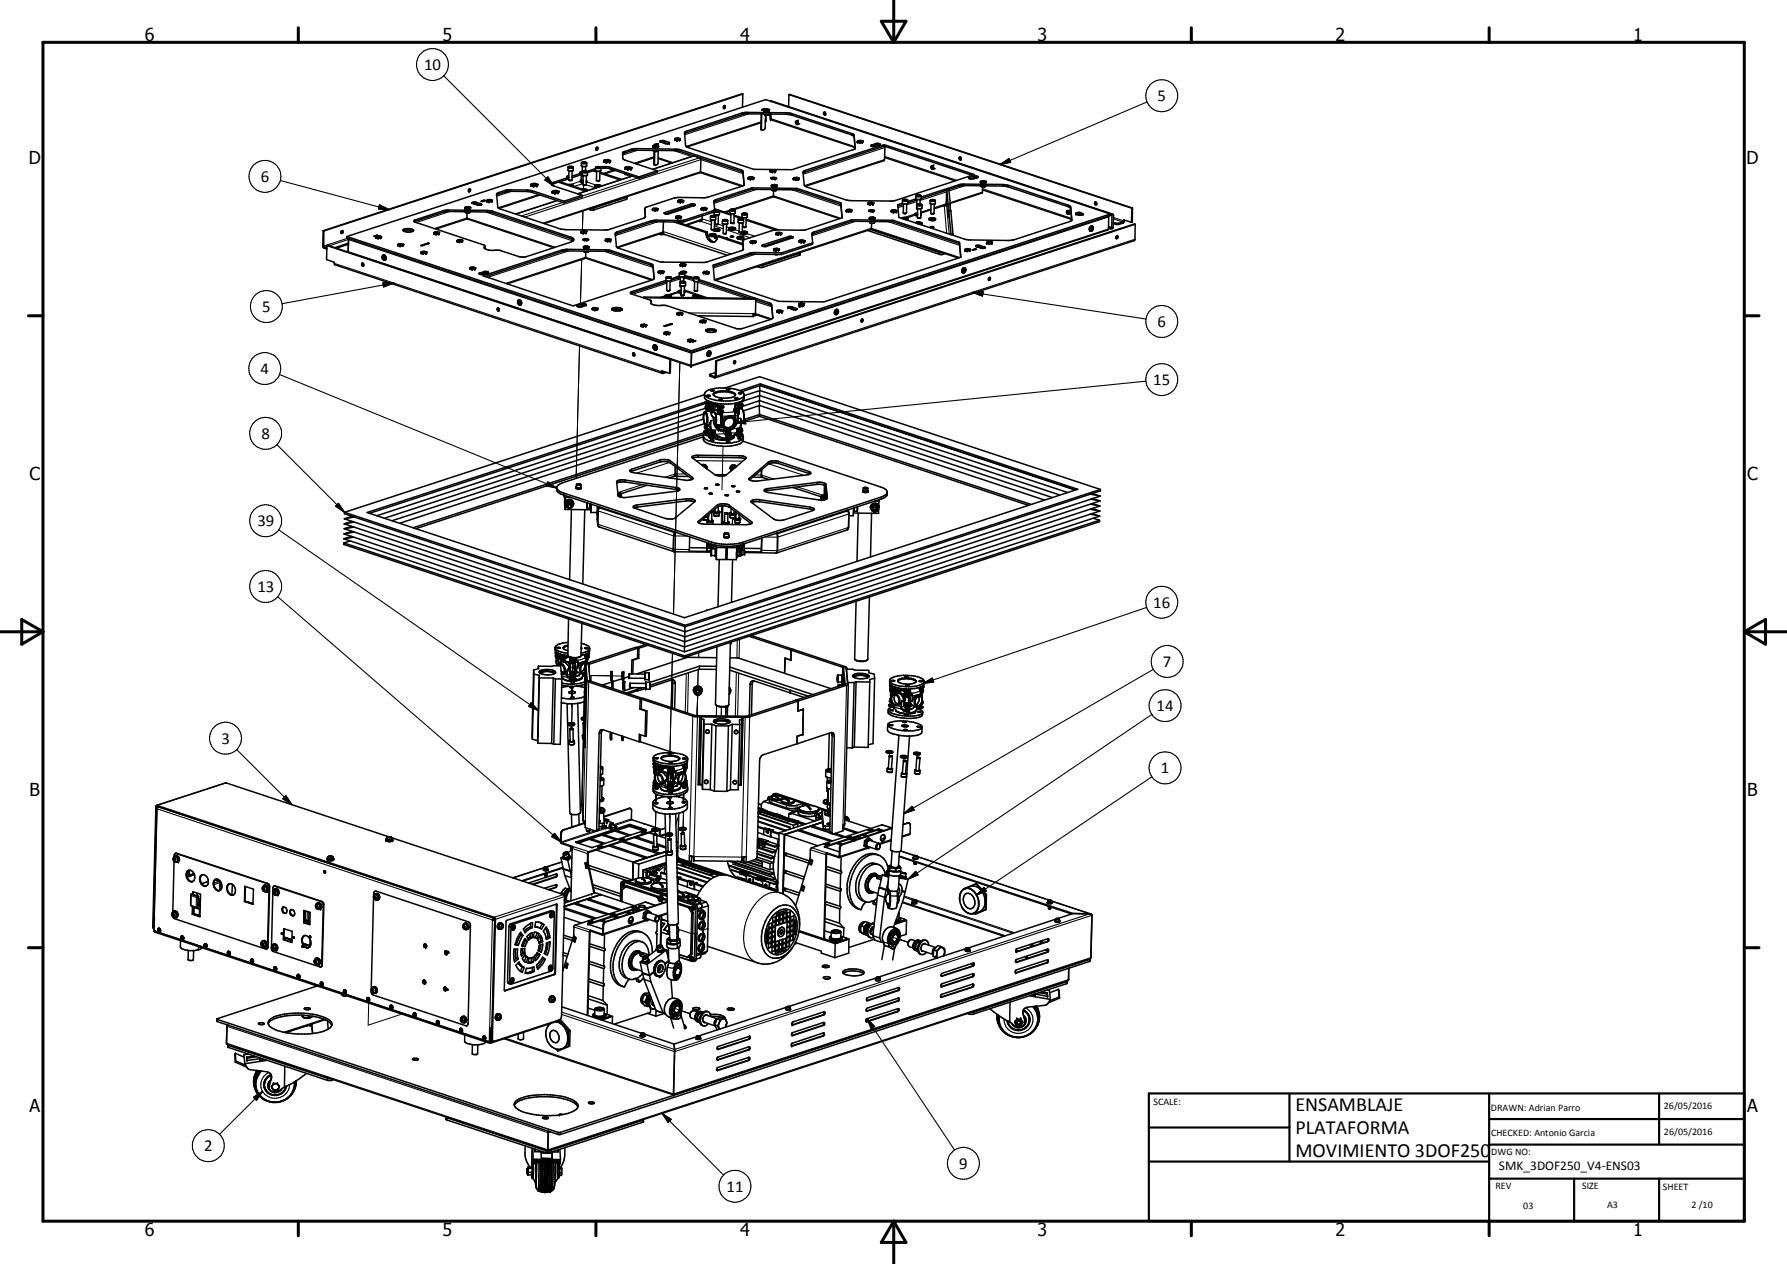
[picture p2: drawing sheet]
<svg xmlns="http://www.w3.org/2000/svg" width="420mm" height="297mm" viewBox="0 0 420 297" stroke-linecap="round" stroke-linejoin="round" font-family="sans-serif">
<defs><g id="words">
<g font-size="4.7">
<text x="304.6" y="261.1">ENSAMBLAJE</text>
<text x="304.6" y="266.5">PLATAFORMA</text>
<text x="304.6" y="271.9">MOVIMIENTO 3DOF250</text>
</g>
<g font-size="4.2">
<text x="34" y="9.6">6</text>
<text x="104" y="9.6">5</text>
<text x="174" y="9.6">4</text>
<text x="244" y="9.6">3</text>
<text x="314" y="9.6">2</text>
<text x="384" y="9.6">1</text>
<text x="6.8" y="38.7">D</text>
<text x="410.6" y="38.7">D</text>
<text x="7" y="112.9">C</text>
<text x="410.8" y="112.9">C</text>
<text x="7" y="187.1">B</text>
<text x="410.8" y="187.1">B</text>
<text x="7" y="261.4">A</text>
<text x="410.8" y="261.4">A</text>
<text x="34" y="290.4">6</text>
<text x="104" y="290.4">5</text>
<text x="174" y="290.4">4</text>
<text x="244" y="290.4">3</text>
<text x="314" y="290.4">2</text>
<text x="384" y="290.4">1</text>
</g>
<g font-size="3.9">
<text x="99.7" y="16.5">10</text>
<text x="272.1" y="23.8">5</text>
<text x="61.3" y="42.8">6</text>
<text x="61.7" y="73.3">5</text>
<text x="272.1" y="76.8">6</text>
<text x="61.3" y="87.9">4</text>
<text x="271.1" y="90.5">15</text>
<text x="61.5" y="103.1">8</text>
<text x="60.5" y="123.7">39</text>
<text x="60.5" y="139.1">13</text>
<text x="271.1" y="142.8">16</text>
<text x="273.4" y="156.7">7</text>
<text x="271.9" y="167.1">14</text>
<text x="52.1" y="174.8">3</text>
<text x="272.9" y="181.7">1</text>
<text x="48" y="270.5">2</text>
<text x="225.5" y="274.7">9</text>
<text x="170.8" y="280">11</text>
</g>
<text font-size="3.1" x="352.4" y="275">SMK_3DOF250_V4-ENS03</text>
<g font-size="2.4">
<text x="271.2" y="259.7">SCALE:</text>
<text x="350.6" y="261">DRAWN: Adrian Parro</text>
<text x="391.2" y="260.6">26/05/2016</text>
<text x="350.6" y="267">CHECKED: Antonio Garcia</text>
<text x="391.2" y="266.7">26/05/2016</text>
<text x="350.6" y="271.4">DWG NO:</text>
<text x="351.6" y="279.3">REV</text>
<text x="372" y="279.4">SIZE</text>
<text x="391" y="279.6">SHEET</text>
<text x="358.1" y="284.1">03</text>
<text x="377.9" y="283.8">A3</text>
<text x="397.7" y="283.8">2 /10</text>
</g>
</g></defs>
<g fill="none" stroke="#000" stroke-width=".24">
<path d="M137.1 49.6l-.2 4.4M137.2 43.5v.9M136.8 61l-.3 10.3M160.2 69.4v.5M136.3 81.3l-.8 31.1M159.8 85.2l-1.4 59.1M169.7 118.9l-.1 4.3M170 104.9l-.3 10.2M170.1 103.1h.1M170.1 102.9h.1M170.1 101.4h.1M170.1 101h.1"/>
<path d="M170.1 100.4h.1M172.2 121.7v1.5M131.3 154.9v1M131.3 153.7v.4M134.5 157.8v.1M134.5 159.2v.5M134.7 154.9v.3M134.7 159.2v.5M134.7 156l-.1 2.4M137.8 153.8v.4M143.7 158.8l-4.9-.1v1.3M143.7 158.8l-4.7-.1v1.4"/>
<path d="M143.9 158.8l2.5 .1M158.1 153.5l-.6 23.7M164.2 157.4l-.1 4M164.3 153.4l-.1 1.2M134.2 161.3v.3M134.3 170.6l.1 .6v-.6M134.3 170.2v.1M134.4 161.7v-.4v1.6M134.4 165.8v-.4v.8M134.4 170.3l.1-4.9-.1 4.9M134.5 161.3l-.1 2.8M134.5 160v.6"/>
<path d="M134.7 161.3l-.1 2.8M134.7 160v.6M154.3 179.5h.1M154.3 179.8v.4M160.8 179.9v.4M160.9 179.6h.1M164 163.4l-.1 4.8M168.5 165.8l-.1 2.5M169.6 166.1v2.2M170.7 166l-.1 2.3M171.1 165.9v2.4M198 160.4v.5"/>
<path d="M198.3 160.5l-.1 .3M209.1 177l.1 1M209.1 176.7h.1M212.5 177.8h.1M212.5 178.1v1M215.6 177.4v1M215.6 177.1h.1M154 195.4v.6l.1-.6M154 195v.1M154.1 190.6l-.1 .4M154.1 195.1l.1-4.3-.1 4.3M154.2 186.6l-.1 2.3"/>
<path d="M154.2 184.3v.4M154.2 185v.4M154.3 181v.8M154.3 186.6v2.3v-2.3M154.3 184.3v.4M154.3 185v.4M157.3 187.2v.4M157.4 187.6v-.4v1.6M157.4 196.5v.6M157.4 191.7v-.4v.9M157.5 184.2h.1M157.5 184.1h.1"/>
<path d="M157.5 183.7v.2M157.5 187.2l-.1 2.8M157.6 191.3l-.2 4.9M157.6 185.4v.4M157.6 186.1v.4M157.6 190l.1-2.8-.1 2.8M157.6 182v2.7M157.7 180.1v.5M157.7 181v.3M157.7 185.4v.4M157.7 186.1v.4M160.5 195.2l.1 .6v-.6"/>
<path d="M160.5 194.8v.1M160.6 190.8v.3M160.7 186.6l-.1 2M160.7 184.8v.4M160.7 190.7l-.1 4.2M160.7 184.1v.3M160.7 188.7l.1-2.1v2.1M160.8 185.2l.1-.4v.4M160.8 184.1l.1 .3M195.1 191.1v.1M195.1 189.1v1.4M203.6 218.1l.3 .2"/>
<path d="M204.7 218.5l.6 .2h-.2M86.7 235.7l-.1 5.2 7.9-2.6M152.3 234.9l.3 .1M153.4 235.2h.1M158.6 237l3.7 1.2M159.5 237.3l2.8 .9M159.8 237.4l2.5 .8M209.9 220.3l3.7 1.1-2.9-.9"/>
</g>
<g fill="none" stroke="#000" stroke-width=".35">
<path d="M133.9 39.2v.1M134.3 39.2v.2M134.3 39.2h.2l-.1 .2-.6-.1 .1-.1M134.3 39.2h-.4M136.7 38.2l.4-.1h.7l.2 .9-.4 .2-.7-.1-.2-.2zM136.9 39.1v2.2M137.1 38.1v.2M137.1 38.1h.3M137.1 38.1l-.1 .2 .2 .1 .5-.2-.3-.1M137.4 38.1v.3M137.7 39.1v1.1M140 39.6l-2 .7"/>
<path d="M140 40l-1.9 .6M140.2 34.8l.2-.2 .2 .2-.3 .5-.2-.1zM140.4 34.6l-.1 .5-.1 .1M140.4 39.3v.1M140.7 39.2v.3M140.7 39.2l.3 .1-.4 .2-.3-.1 .1-.1M140.7 39.2l-.3 .1M141.1 39.2l2.2 .1 6.9 2.3M141.3 39.6h2l6.9 2.3M141.9 37.9l.7 .2M142 37.9l.6 .2M142 37.9l.2-.3a1.28 1.28 0 0 1 1.3 .2l-.1 .2"/>
<path d="M142 37.9l.4 .1M142.3 37.7l.7-.1 .2 .2-.4 .2-.4-.1zM142.4 38l.3 .1M142.4 38l.1 .1M142.5 38.1h.1M142.5 38.1h.2M143.3 38l-.6 .1M143.3 38l-.7 .1M143.4 38h-.1M146.4 36.2l.3-.2 2.4-.7 10.7 .2 14.8 4.9 .4 3.1M146.9 39.5h.1M146.9 39.5l.2-.3h.8l.7 .2-.2 .2"/>
<path d="M147 39.5l.6 .3M147 39.5l.6 .2M147.3 39.4h.9a.53 .53 0 0 1-.9 .1zM147.5 39.7l.1 .1M147.6 39.7v.1M148.2 39.4v.1M148.3 39.7h-.7M148.3 39.7l-.7 .1M148.4 39.6l-.1 .1M153.4 39.8l9.8-3.2 1.5 .6-.1 3.4M153.5 34.4h.1M153.5 34.4l.2-.2 .6-.1 .5 .2-.1 .2"/>
<path d="M153.5 34.4l.1 .1M153.5 34.5h1.1M153.5 34.4l.5 .2M153.6 35.3l.4 .3M153.7 37.1l-4.3 1.4M153.8 34.3l.4-.1 .3 .2zM153.8 35.6l-.1 2.9 .3 .3M153.9 34l.9-.2zM154 34.5v.1M154 35.6l-.1 3.1 .1 .1M154 34.5h.6M154.6 34.5h.1"/>
<path d="M154.7 35.3l-.1 .3h-.6M154.7 34.5h-.1M154.7 34.5h.1M154.8 35.3l-.1 3.1-.2 .3-.5 .1M154.8 37.3l3.1 1M155.2 33.2l1-.1 1.1 .3v.3a2.43 2.43 0 0 1-2-.3zM155.5 33.4h.5l1.1 .4M158.7 32.8l.5 .1M158.7 32.8l.4 .1M159 32.6h.5l.2 .1-.5 .1-.2-.1zM159.1 32.9h.7M159.2 32.9h.1"/>
<path d="M159.7 32.9h-.5M159.8 32.9h-.6M159.8 32.8v.1M159.8 32.8l-.1 .1M159.9 32.6l-.5-.2-.7 .1v.3M159.9 32.6h.1M160 32.6l-.2 .3M160 32.6l-.2 .2M160.9 31.5l.5-.3 13.3-4.4h10.2l1.1 .2 14.2 4.7 .6 .4 .3 2.8M161 31.1l13.7-4.6h10.8l14.9 4.9 .4 .4 .3 3-.4 .3-14.5 4.8-9-.1-15.8-5.3-.2-.3zM170.3 24.8l-.2 .3v.3M170.3 24.8h.1a.35 .35 0 0 1 .1 .4 .35 .35 0 0 1-.4 .2"/>
<path d="M170.3 24.8v.5l-.2 .1M174.7 22.1l-98.7 32.1M174.7 22.1l-.1 3.1M174.7 22.1l-98.6 32.2M178.9 28.8l-17.4 5.7M179 26.8l-.1 3.6 .2 .2M179.1 26.8l-.1 3.6 .2 .2M179.6 25.8l.1 .1M179.7 25.9l.4 .2M179.7 25.9l1.1 .1M179.7 26.8l.4 .3M179.7 25.5l.2 .1"/>
<path d="M179.9 25.6l-.8 .2h.2M179.9 25.8h.1M179.9 25.6l-.8 .2M179.9 25.8l.6-.1 .1 .2zM180 27.1l-.1 2.9-.2 .4-.5 .2M180.1 27.1v1.3l-.2 .1M180.1 26.1h.1M180.7 26l-.5 .1M180.8 26l-.7 .1M180.8 26.8l-.1 .3h-.6M180.8 26h-.1M180.8 26h.1"/>
<path d="M180.9 25.8l-.1 .2M180.9 25.8l-.5-.2-.8 .2M180.9 25.8h.1M181.1 26.8l.1 1.3M181.1 27l.1 .8M181.2 27.9v-1.1v1.3l19.8 6.6M181.2 23.8v-.1l80.3 26.6M185.5 22.2l-.1 2.9M185.5 22.2l80.8 26.7M185.5 22.2l80.6 26.7M187.1 28.6l.1-.2 .3 .1 .2 .5a.38 .38 0 0 1-.6 .1 .38 .38 0 0 1 0-.5zM187.2 28.5l.3 .2v.4l-.4-.1z"/>
<path d="M187.7 28.2l-.5 .2M188 29.1l-.5 .2M193.8 26.3l.3 .2v.5M193.8 26.3l-.2 .5 .3 .3 .2-.1M193.9 26.3v.5l.2 .2M201.6 33.3l.2-.3h.7l.4 .2-.1 .2M201.6 33.3h.1M201.6 33.3l1.1 .1M201.6 33.3l.5 .1M201.9 33.2h.7l-.6 .1zM202.6 33.2h.1M202.7 33.4h.1"/>
<path d="M202.8 33.4h-.1M202.8 33.4h.1M204.8 34.2l1.3-.5 .9 .3a2.69 2.69 0 0 1-2 .4zM206.7 34.1a1.85 1.85 0 0 0-1.7 .3M207.9 34.3l-18.6 6.1-.5 .3M207.9 34v.3M207.9 34.3l20.6 6.9M208 37l16.6 5.5M208 34.4l-.1 3.3-18.5 6.1M219 39a.4 .4 0 0 1 .5 .3 .4 .4 0 0 1-.4 .5l-.2-.3zM219.6 38.8l-.5 .2M219.9 39.6l-.5 .2"/>
<path d="M225.8 36.9l-.1 .2 .3 .4M225.8 36.9l-.3 .1v.3l.3 .3 .2-.1M225.8 36.9l.2 .2v.4M76 54.2l.1 .1M76 54.2l-.1 3.7 .2 .4 .8 .2M76.1 54.3v3.6l.8 .4M76.9 57.7l-.1 3.3 1.8 .6 .2 .6 77 25.6M76.9 57.7l80.6 26.8M76.9 57.7l80.8 26.7M80.4 54.2l.1 .3-.3 .3M80.4 54.2a.33 .33 0 0 1 .2 .4 .33 .33 0 0 1-.4 .2M80.4 54.2l-.2 .3v.3"/>
<path d="M81.6 55.6l81 26.8M81.9 57.4l-2.9 .9M81.9 57.1l-3.2 1.1M82 56.1l-.1 3.2M88 55.5l.8-.1zM88.3 55.7l.2-.2 .7-.1 .5 .2-.3 .2M88.3 55.7h.1M88.3 55.7l.1 .1M88.4 55.7v.1M88.4 55.8h1.1M88.4 55.7l.4 .2M88.6 55.6a.46 .46 0 0 1 .8 .1z"/>
<path d="M88.8 55.9h.1M89.4 55.8l-.5 .1M89.4 55.8h.1M89.5 55.8h.1M90.1 59.9a.66 .66 0 0 1 .7 .5 .66 .66 0 0 1-.3 .7M93.5 57.5l.1 .1M93.5 57.5h.1M93.6 57.6l1.1 .1M93.6 57.5l.4 .2h.6M93.6 57.5v.1M93.8 57.4h.5l.3 .1-.7 .1zM93.8 57.4h.1"/>
<path d="M94.6 57.7h.2M94.6 57.7h.1M94.6 57.7h-.5M94.8 57.6v.1M94.8 57.6l-.2 .1M94.8 54l.5-.2 1-.1 .9 .4a1.45 1.45 0 0 1-1.9 .3l-.5-.2zM94.9 54.3a2.66 2.66 0 0 1 2.2 0M94.9 57.4l-.1 .2M94.9 57.4l-1.1-.1-.3 .2M94.9 57.4l-.1 .3M97.3 51.9l.1 .2M97.4 51.8l7.3-2.4 10.7 .1 19 6.3 .3 .2 .2 .5"/>
<path d="M97.4 51.8l-.1 .1M97.4 52.1l16.4 5.5 .2 .1v.6M97.4 52.1l6.8-2.2 1-.2 9.6 .1 .8 .2 18.5 6 .8 .5M98.9 57.7l2-.5-1.7 .6zM99 59.4h.1M99 59.3l.2-.2h.5l.7 .2-.2 .1M99 59.4l.5 .1M99 59.3v.1M99 59.4l.5 .2 .6-.1M99 59.4l.4 .1M99.3 59.2l.7 .1-.4 .1zM99.4 59.5h.1"/>
<path d="M99.4 59.5h.7M99.5 59.5h.1M99.6 59.5h.1M100.2 59.4h.1M100.2 59.4l-.1 .1M100.2 59.4l-.6 .1M100.7 57.1l.2 .1M100.7 57.1l-1.7 .6M102.1 54.8v-.2l.8-.1 .4 .1-.1 .3M102.1 54.8l.4 .1M102.1 54.8h.1M102.1 54.8l.3 .1"/>
<path d="M102.3 54.7h.8zM102.3 54.7h.1M102.4 54.9h.8M102.5 54.9h.1M102.6 54.9h.1M103.2 54.9h-.7M103.2 54.9h-.6M103.2 54.9h.1M103.3 54.7l-.1 .2M107.5 56.6l.4 .1M107.5 56.6l.5 .2M107.5 56.6h.1"/>
<path d="M107.8 56.5h.7l-.4 .1zM107.8 56.5h.1M107.9 56.7h.2M107.9 56.7l.2 .1M108 56.8l.6-.1-.6 .1M108.1 56.7v.1M108.6 56.7h.1M108.6 56.7h-.5M108.6 56.7l-.5 .1M108.7 56.6l.1-.2-.4-.1h-.7l-.2 .3 .5 .2M108.7 56.6v.1M109.3 48.8l.1 .1"/>
<path d="M109.3 48.8l.2-.2h.7l.4 .1-.2 .3M109.4 48.9h.1M109.4 49.8l.2 .2h.7l.2-.2M109.4 48.9l1 .1M109.4 48.9l.5 .1M109.6 48.7l.8 .1-.6 .1zM109.8 49h.1M109.8 51.4l-7.4 2.4M109.8 50l.1 1.5 20.3 6.7M110.4 48.8h.1M110.4 44.4l-.2 .2v.4M110.4 49h.1"/>
<path d="M110.4 49h-.5M110.4 44.4l-.2 .6M110.4 44.4l.2 .3v.2l-.4 .1M111.3 47.9l.5-.1 1.1 .4M113.2 47.3l.1 .1M113.2 48l-.1-.1a2.51 2.51 0 0 0-2-.3l-.2 .1 .2 .1 1.8 .4M113.2 48h.1M113.2 48l-.3 .2M113.8 47.1h.2M113.9 58.3h.1M114 58.3h-.1M114 47.1l-.7 .3"/>
<path d="M114 47.1l-.9 .2 .2 .1M114.5 47.1v.1M114.5 47.2l.5 .2M114.5 47.2l.5 .1M114.5 47.2l.4 .1M114.8 47h.5l.2 .2h-.4zM114.9 47.3h.1M114.9 47.3l.1 .1M115 47.4h.1M115 47.3v.1M115.6 47.3h.1M115.6 47.3h-.6"/>
<path d="M115.6 47.3l-.6 .1M115.6 47.2v.1M115.8 47.1l-.2 .1M115.8 47.1a1.14 1.14 0 0 0-1.3 0M116.7 45.9l2.5-.9h4.9l.8 .1 7.7 2.6M117.3 48.9l14.6 4.9 10.1 .3 1.1-.1 8.5-2.8 .2-.2-.2-1.9M124.8 43.4v.1M124.8 43.4l.2-.2 .7-.1 .7 .2-.1 .3M124.8 43.4l.1 .1M124.8 43.5h.1M124.9 43.5l.5 .2M124.9 43.5l.4 .1"/>
<path d="M125.1 43.3l.8-.1 .2 .2a.73 .73 0 0 1-1-.1zM125.2 43.3h-.1M125.3 43.6h.2M125.3 43.6h.1M125.4 43.7h.1M125.5 43.6v.1M126.1 43.6h-.6M126.2 43.6l-.8 .1M126.3 43.6h-.2M127 45.8l-9.7 3.2M129.8 45.1l.2-.2 .7-.2 .7 .3-.1 .2M129.8 45.1h.1"/>
<path d="M129.9 45.1l.6 .2M129.9 45.1l.4 .2M130.1 45l.7-.1 .3 .2a.79 .79 0 0 1-1-.1zM130.3 45.3h.2M130.3 45.3h.1M130.5 45.3h.1M131 47.1l-9.8 3.2M131.1 45.3h-.6M131.2 45.3h-.7M131.3 45.2l-.2 .1M131.3 42.8l6.1 2.1M131.6 42.7l6.2 2"/>
<path d="M132.6 47.3l-7.4-2.5-1.1-.1-4.6-.1-2.2 .7-.6 .3 .3 3.2 .3 .1M132.6 47.3v.4M133.4 41.8l-3.4 1.1-.3 .4 .5 .4 6.7 2.2M133.4 41.8v.3l-3.7 1.3M133.6 43.3h.8l.4 .3M133.8 42.3l.3 .2M133.8 41.4h-.5l-.1 .2 .2 .2M133.8 41.7l-.4 .1M133.8 42.3l.3 .1M133.8 40.1v2.2M133.9 43.5h.5v.1M134.4 42.4h-.3"/>
<path d="M134.4 42.4l-.3 .1M134.4 42.3v.1M134.5 40.2l-.1 2.2M134.8 40l-.1-.8-.2-.1-.9 .1v.9h1M134.8 40h.1M134.8 40l-.2 .1M134.8 43.6l-.1 .1M134.8 43.6v.1M134.9 56.5l-.7 .4-10.7 3.5-1.5-.1-4.6-1.5a5.6 5.6 0 0 1-3.5-.4l-.1-.2 .2-.3M136.5 42.6l.6 .2M136.6 40.7v.4l-2.1 .7M136.6 40.7l-2.1 .7"/>
<path d="M136.6 42.3h.5M136.6 54.5h.1M136.7 40.7l-.1 1.7M136.7 54.5l.4 .2M136.7 54.5l.5 .2M136.7 42.9l.4 .1M136.7 42.3l-.2 .2v.3l.2 .1M136.7 42.9l.4 .2M136.9 44.4h.6M136.9 45.9l-4.3 1.4M136.9 45.9v.4l-4.3 1.4M136.9 40.3l-.6 .3 .3 .1"/>
<path d="M136.9 40.7h-.3M136.9 41.3h.1M136.9 54.4l.8 .1-.5 .1zM137 42.7h.1M137 44.5h.8l.4 .3M137 41.3l.1 .1zM137.1 40.3h.1M137.1 42.4l-.2 .1 .1 .2M137.1 41.2v2.1l.2 .3 .5-.2M137.1 42.6l-.2 .1M137.1 54.7h.1M137.2 58v.1"/>
<path d="M137.2 58.1l.5 .2M137.2 58.1l.5 .1M137.2 40.3v.1M137.2 58.1h.1M137.3 44.6h.4l.1 .1M137.3 59v.2l.4 .1M137.4 56.5l-.3-.2a1.26 1.26 0 0 1 1.3 0l-.3 .2M137.4 56.5h.7M137.4 44.9v.1M137.5 58h.7l-.2 .2zM137.6 40.3v.2M137.6 40.3h.3l-.1 .2h-.4l-.2-.1v-.1"/>
<path d="M137.6 40.3h-.4M137.7 58.2l.1 .1M137.7 58.3h.1M137.7 58.2v.1M137.7 59.3v1.4M137.7 43.5h-.5M137.7 54.7h-.5M137.7 54.6v.1M137.7 54.7h-.6M137.7 54.6h.1M137.7 54.6l-.5 .1M137.8 44.7v.2"/>
<path d="M137.8 44.7l-.4 .2M137.8 54.6l-.1 .1M137.9 42.5l-.1 .4M137.9 41.3l-.1 2.1M138 54.4l-.2 .2M138 42.6l-.2 .1M138 54.4l-1.1-.1-.2 .2M138 40.3l-.6-.1-.5 .2 .1 .8 .9 .1M138 40.3l.1 .8-.2 .2M138.2 44.7l-.1 .1M138.2 58h.1M138.3 58.2l-.6 .1"/>
<path d="M138.3 58.2h.1M138.3 58.2l-.5 .1M138.4 59l-.1 .2-.6 .1M138.4 58.2h.1M138.5 58l-.1 .2M138.5 58l-1.1-.2-.2 .2M138.5 58h.1M139.4 40.2l.9 .2M139.8 40l.6 .3 .9-.2v-.8l-.5-.1-.7 .1v.9M139.8 43.7l1.1 .2M139.8 43.6l.1 .3 .4 .2M140.2 43.6l.8 .1-.5 .1z"/>
<path d="M140.3 43.7l.5 .1M140.3 40.2l-.1 2.2 .4 .1 .4-.1M140.9 43.6h.1M141 40.7l4.6 1.5M141 40.5l4.9 1.6M141 40.3v2l-.1 .2-.7-.1M141.3 43.6l-1.1-.2-.4 .3M141.3 43.6v.1M141.3 43.7v.1M142.4 56.4v-.2l.8-.1 .5 .2-.2 .2M142.4 56.4l.5 .2M142.4 56.4l1.1 .2"/>
<path d="M142.4 56.4h.1M142.7 56.3a.38 .38 0 0 1 .6 .1zM142.8 56.6h.1M142.9 56.6h.1M143.5 56.5h.1M143.5 56.5l-.6 .1M143.5 56.5v.1M143.5 56.6h-.6M143.7 56.3l-.2 .2M144.6 40l-2.4 .9M145.6 42.2v.2M145.9 42.1v.1"/>
<path d="M145.9 42.1l-.3 .1M147 40.9l.8 .2M147.4 46.3l-7.8 2.6h-.5M147.4 46.2v.5l-.2 .2-7.6 2.5h-.5l-.8-.3M148.6 41.4l-12.8 4.2M150.2 41.6v.3M153.4 49.1v.1M153.4 49.2l.1 .1M153.4 49.2l.6 .2M153.4 49.2h.1M153.4 49.2l.4 .1M153.5 49.2l.4 .2"/>
<path d="M153.7 49.1h.8l-.6 .2zM153.8 49.3l.2 .1M153.9 49.4h.1M154 49.4h.1M154.5 40.1v.4l-4.3 1.4M154.5 49.3v.1M154.5 49.3h.1M154.5 40.1l-7.9-2.6-.2-1.6 .3-.3 2.7-.7 9.6 .2 1.1 .1 14.3 4.8 .3 .3 .3 3.2M154.5 40.1l-4.3 1.5M154.5 49.3l-.5 .1M154.8 49.1h.1M154.8 49.1a1.19 1.19 0 0 0-1.4 0"/>
<path d="M154.8 49.1l-.2 .2M155 55h1.1M155.9 54.7l-10.7 3.5M156 52.1l-.1 2.3 .3 .7 14.8 4.9M156.2 50.1v.1M158.4 52.2l7.6 2.5M158.9 51l.1-.2 .6-.1 .6 .2-.1 .2M158.9 51v.1M158.9 51.1l.5 .1M158.9 51.1l1.1 .1M159.2 50.9l.7 .1zM159.2 52.2l7.1 2.3"/>
<path d="M159.2 50.9h.1M159.3 52.2h.6M159.4 47.2l.1 .1M159.4 47.2h.1M159.5 47.3l.4 .1M159.5 47.2v.1M159.7 47.2l.3-.2 .4 .2zM159.8 47.4h.2M160 51.1l-.5 .1M160 51.1v.1M160.1 51.1l-.1 .1M160.1 51.1l-.8 .1"/>
<path d="M160.1 51.1h-.1M160.4 47.1v.1M160.6 47.4h-.7M160.6 47.3l-.6 .1M160.6 47.3v.1M160.6 47.4h-.6M160.7 47.1l-1.1-.1-.2 .2M160.7 47.1v.1M160.7 47.2l-.1 .1M163.1 48.3h-.7l-5.9 1.9M163.4 48.2l-6.2 2.1-1-.1M163.5 48.2l-.5-.3h-.5l-6.2 2.1-.1 .1"/>
<path d="M163.5 48.2h-.1M164.3 52h.4M164.6 40.6l-36.6 11.9M164.6 40.6l9.8 3.2M164.7 51.8v.2M164.9 49v.1M164.9 49.1l.5 .1M164.9 49.1l1.1 .1M165 51.7l-3.6 1.2M165 51.7l-.3 .3M165.1 50.7l-.1 1M165.2 48.9l.7 .1-.5 .1z"/>
<path d="M165.3 49.2h.1M165.4 49.2h.1M165.9 49.2h-.5M166 54.7a1.9 1.9 0 0 0 1.8 2.2l.7-.5 .2-.9M166 49.2h-.6M166.1 48.9l.1 .1M166.1 48.9l-.5-.1h-.5l-.2 .2M166.2 49l-.2 .2M166.3 54.5a2.13 2.13 0 0 0 1.8 2.3M166.3 54.5l-.3 .2M166.9 55l1.1-.1 .3 .2v.3a1.49 1.49 0 0 1-1.5 0zM167.2 50.7l1 .1 .1 .1-.1 .8-1.2-.1z"/>
<path d="M167.2 55.1l.8 .1h-.8zM167.2 55.1v.1M167.3 51.7l-.1 2.1 .5 .2M167.3 55.2h.5M167.3 53.9l.1 .1M167.4 50.8v.1M167.7 54l.6 .2 .9-.2M167.8 50.7l.2 .1-.1 .1h-.6l.1-.1M167.8 50.7l-.4 .1M167.8 50.7l-.1 .2M167.9 53.9h-.6M167.9 49.7l-6.9 2.4-7.9 .1-8.1 2.7-.3 .3"/>
<path d="M167.9 53.9l-.2 .1M168 53.7l.9 .1 .3 .1v.3l-1.1 .2-.4-.2v-.2M168 49.1l3.9 1.2M168 51.7l-.1 2.2M168.1 53.9l.4-.1 .4 .2h-.8zM168.1 51.7l.1 1M168.2 50.5v.3M168.2 54h.5M168.3 49.5v.2M168.3 55.2l-.6 .2-.9-.2M168.3 49.5l-.1 .2h.3l.4-.1-.3-.1M168.3 49.5h.3"/>
<path d="M168.5 49.4l-.5-.1-.3 .2-7.2 2.3-6.4-.1-1 .2-8 2.6-.5 .4 .3 3.1 .4 .3 9.6 3.2 .8 .1 9.9 .1 8.7-2.8 .5-.3M168.6 49.5v.2M168.7 55.8h-.6l.5 .2M168.7 55.5l.4-.1 5.6 1.9M168.7 55.5l6 2M168.8 52.7h-.6M168.9 50.5v2.1l-.3 .2-.5-.1M169.2 49.7v.6l-.4 .2-.9-.1v-.7M169.2 49.7l-.4-.3h-.6l-.3 .3M169.2 49.7l2.7 .8M169.9 51.7l.3-.1 .9 .1v.9a1.12 1.12 0 0 1-1.3-.1zM170 51.7h.1"/>
<path d="M170.1 52.6l-.1 2.2h.8M170.2 51.7h.4M170.2 51.7v.1M170.2 51.7l-.1 .1 .3 .1 .4-.2h-.2M170.3 55.8l.7 .1 .1 .2M170.6 51.7l-.1 .2M170.8 54.8l-.5 .1M170.8 52.7v2.1M171.4 53.6l.1-.1a1.28 1.28 0 0 1 1.4 .2l-1 .2zM171.4 53.6v.2a1.2 1.2 0 0 0 1.5 0v-.1M171.7 49.6l-1.1 .3M171.7 49.3l-.1 .7 .3 .2"/>
<path d="M171.8 49.2l.6-.1 .5 .3-.1 .7-.9 .1M171.8 55.5l.7 .1-.4 .2zM171.8 49.2l-.1 .1M171.8 53.6l.4-.1 .3 .2-.6 .1zM171.9 53.8h.5M171.9 50.2v2.2M171.9 52.4v.1M172 49.3v.1M172.4 49.2l.2 .1-.1 .1h-.6l.1-.1M172.4 49.2l-.1 .2M172.4 49.2l-.4 .1M172.5 52.4l-.6 .1"/>
<path d="M172.5 52.4h-.6M172.6 50.8l1.5 .5M172.6 50.6l2.1 .7M172.6 50.2l-.1 2.2M173.3 55.8a1.27 1.27 0 0 0 1.5 0M173.4 55.7l.7-.2 .7 .2v.4l-.5 .2a.64 .64 0 0 1-1-.5zM173.7 55.8h.7M173.7 55.8l.2 .1M173.7 55.8h.1M173.8 54.5l.6 .1M173.8 54.5l.1 .1M173.8 52.4v2.1"/>
<path d="M173.9 54.6h.1M173.9 51.4v.2M174 54.6h.4M174.2 55.9h.2M174.3 51.4v.2M174.3 51.4l.2 .1-.4 .1-.2-.1v-.1M174.3 54.7a1.32 1.32 0 0 0 1.4 0M174.3 51.4h-.4M174.4 55.8h.1M174.5 50.2l.4-.1 .8 .1v.8l-.4 .2-.9-.1zM174.5 55.8l-.7 .1M174.5 54.4h1l.2 .1v.4a1.06 1.06 0 0 1-1.5-.2"/>
<path d="M174.6 54.5l.8 .1-.5 .1zM174.6 52.4l-.2 2.2M174.6 56.7l.2 1.9M174.7 52.4v.9M174.7 53.3l.3 .2 .4-.2M174.7 51.4l.1 .8M174.7 51.4l-.4-.1-.7 .1v.8l.5 .2 .7-.1M174.7 54.7h.5M174.7 51.1v.3M174.8 56.4l-.2 .1 .1 .1M174.8 56.4l-.2 .3M174.8 51.5v.1"/>
<path d="M174.8 50.2v.1M174.8 52.2v.1M175 43.5l-8.7 2.9h-6.9l-1 .2-6.5 2.1-.3 .3 .1 2M175.2 50.2h.2l-.4 .2-.3-.1 .1-.1M175.2 50.2h-.4M175.2 50.2v.2M175.4 51.7l7 2.4M175.4 51.5l7.6 2.5M175.5 51.2l-.1 2.1h-.7M175.7 50.3h.1M176 41.9l1.1 .1M176 41.9l.3 .1"/>
<path d="M176 41.9l.1-.2 .7-.1 .4 .1-.2 .3M176.3 41.7l.7 .1-.6 .1zM176.3 42h.2M176.4 56.8l.5 .2M176.5 56.9l.4 .1M176.5 56.9h.1M176.5 42h.1M176.7 56.7l.5-.1 .3 .2-.5 .1zM176.8 44.2l-8.6 2.8-.4 .2 .2 2.4M176.8 44.2v.3M176.8 44.5l10.6 .1M176.8 44.2l10.6 .1"/>
<path d="M176.8 44.5l-8.6 2.8-.4 .3M176.9 57h.1M177 57h.1M177 42h-.5M177.1 42h.1M177.5 56.9h.2M177.5 56.9l-.5 .1M177.5 57h-.5M177.6 56.9v.1M177.6 57h-.7M177.6 56.9l-.1 .1M177.7 56.9h-.2"/>
<path d="M177.7 56.9h.1M177.8 56.8l-.6-.2h-.6l-.2 .2M177.8 56.8l-.1 .1M179.1 57.7l.4 .2M179.1 57.7h.1M181 40.1l.6 .3 .6-.1M181 40.2h.1M181 40.1l.2-.1 .6-.1 .6 .2-.2 .2M181 40.1v.1M181.1 40.2h.1M181.1 40.2l.4 .1M181.1 40.2l.5 .1"/>
<path d="M181.2 41.9l.9-.2 .5 .3-.8 .1zM181.4 43.6l.1-.2 .6-.1 .6 .2-.2 .3M181.4 40l.7 .1-.3 .2zM181.4 43.6v.1M181.4 43.7l1.1 .1M181.4 43.7l.5 .2M181.4 43.7h.1M181.5 44.6a.69 .69 0 0 0 1.1 0M181.5 43.7l.4 .2M181.5 40.3h.1M181.6 42.1h.6M181.6 40.3v.1"/>
<path d="M181.7 43.6h.7l-.4 .1zM181.9 58.6l.1-.2 .7-.1 .5 .2-.1 .2M181.9 46.2l-9.2 3M181.9 44.9v1.3M181.9 58.6h.1M181.9 58.6v.1M181.9 46.2l15.5 5.2M181.9 58.7l.6 .1M181.9 58.7l.5 .1M182 40.2h.1M182.1 59.8h.9M182.1 40.3h-.5"/>
<path d="M182.2 58.5l.8 .1-.5 .1zM182.2 40.3h-.7M182.2 40.3h-.6M182.4 58.8h.1M182.4 54.9l1.3 .1M182.4 54.9h.1M182.5 43.8h.1M182.5 54.9l1.1 .1M182.5 43.8h-.5M182.5 54.9l.4 .1M182.5 43.8l-.6 .1M182.7 54.8h.8z"/>
<path d="M183 58.8h-.5M183 58.8h-.6M183 58.8h.1M183.1 58.7l-.1 .1M183.5 55h.1M183.5 55h-.5M183.7 54.9v.1M183.7 54.9l-.2 .1M183.7 59.8h-7.4l-8.6 2.9M183.7 59.4v.4M183.8 54.8l-.6-.2-.6 .1-.2 .2M183.8 54.8l-.1 .1"/>
<path d="M183.8 54.8l-.1 .2M186.2 56l-.7-.1-6 2M186.5 55.8l-.9-.3-6.5 2.2M186.5 55.8l-6.3 2.1h-.7M186.5 55.8h.1M186.5 42l.3-.3h.6l.4 .1-.1 .3M186.5 42h.1M186.6 42h.1M186.6 42l.5 .2M186.6 42l1.1 .1M186.9 41.8l.7 .2h-.6zM187 42.2h.1"/>
<path d="M187 42.1v.1M187.4 44.3v.3M187.4 44.6l10.3 3.4v-.3M187.4 44.3l10.3 3.4M187.6 42.1l-.5 .1M187.7 42.1h-.1M187.7 42.1l-.6 .1M187.9 56.6l.2-.2h.5l.7 .2-.2 .2M187.9 56.7h.1M187.9 56.6v.1M187.9 56.7l.5 .2 .6-.1M187.9 56.7l.5 .2"/>
<path d="M188.1 59.4l-8.7 3h-.6M188.1 59.4h.1M188.1 59.4l-.1 .6-8.8 2.9-1.2-.2M188.2 56.6h.7a.48 .48 0 0 1-.7 0zM188.4 56.9h.1M188.5 56.9h.1M188.9 40.3l19-6.3 21.2 7-18.8 6.2h-10.1l-1.1-.2-9.9-3.3zM189 56.8l-.5 .1M189.1 56.8h-.1M191.1 57.1l-7.4 2.3M191.1 57.1l-.1 .3-7.3 2.4M197.7 47.7l.3 3.5-8.4 2.8-.8 .1h-6.7l-7.3 2.3"/>
<path d="M199 49.5l.5 .2M199 49.5l.2-.3h.6l.5 .2-.2 .2M199.3 49.4a.46 .46 0 0 1 .7 .1zM199.4 49.7h.1M200.1 49.6l-.6 .1M200.1 49.6h.1M200.3 51.6l-9.3 3.1-.1 .3 .2 2.1M200.3 52l-8.9 2.9-.5 .3M200.3 51.6l9.7 .2M200.3 51.6v.4M200.3 52l9.7 .1M204 54.1l17.1 5.7 1.1-.2"/>
<path d="M204.1 47.8l.1-.2 .6-.1 .6 .2-.1 .2M204.1 47.8l.5 .2M204.1 47.8h.1M204.1 47.8l.4 .1M204.2 49.5l.5-.2 .9 .2M204.2 49.5l.1 .1M204.3 49.6l.3 .1M204.4 47.7h.7l-.2 .2zM204.4 51.2l.1 .1M204.5 51.3h.1M204.5 51.3l.4 .2M204.5 51.3l.4 .1"/>
<path d="M204.5 52.1v.2l.4 .2M204.5 51.3v.1M204.5 47.9l.2 .1M204.5 47.9v.1M204.5 48h.2M204.5 48h.1M204.6 49.7h.5M204.6 49.7h.7M204.6 48h.1M204.7 53.9l16.1 5.4 .6 .1M204.7 48h-.1M204.7 51.2h.1"/>
<path d="M204.7 51.2l.6-.1 .1 .2zM204.9 51.4h.7M204.9 51.4l.1 .1M204.9 51.4v.1M204.9 51.5h.1M204.9 52.5v1.3M204.9 53.8l-36.7 12.1M204.9 53.8l20.4 6.8M205.1 47.7v.1M205.2 47.9h.1M205.2 47.9l-.5 .1M205.2 47.9l-.6 .1"/>
<path d="M205.3 47.9l-.7 .1M205.3 47.9h.1M205.5 51.4l-.5 .1M205.6 51.4l-.7 .1M205.6 49.6l-.4 .1M205.6 49.5v.1M205.6 52.1l-.1 .4h-.6M205.8 51.2l-.6-.2-.8 .2M205.8 51.2l-.3 .2M205.8 51.2h.1M205.8 51.2l-.2 .2M209.6 49.7l.1-.3 .8-.1 .4 .1-.1 .3"/>
<path d="M209.6 49.7h.1M209.6 49.7l.5 .1M209.6 49.7l.4 .1M209.9 49.5a.39 .39 0 0 1 .6 .2h-.5zM210 52.1l15.6 5.2M210 51.8l15.6 5.1M210 51.8v.3M210 49.8h.1M210.6 49.5v.1M210.6 49.7h.1M210.6 49.7l-.5 .1M210.8 49.7l-.7 .1"/>
<path d="M210.8 49.7h-.2M212.2 47.8l1 .1M212.2 47.8v-.8l.3-.1 .9 .1v.8M212.3 51.4l.2-.2 .6 .2zM212.4 50.1l.2 .1 .5-.1M212.4 47.9v2.1l.6 .1M212.4 48l-1.3 .5M212.5 46.9v.2M212.9 46.9v.2M212.9 46.9l.3 .1-.4 .2-.3-.3M212.9 46.9h-.4M213 50.2h.1"/>
<path d="M213 51.4l-.4 .1M213.2 47.9l-.2 2.3M213.2 51.2l.2 .1-.1 .4M213.2 51.2l-.7-.1-.5 .2M213.4 51.4l-.6 .2M213.4 47.8l-.2 .1M215.1 50.3l.6 .2M215.1 50.3v.2M215.1 50.5l.6 .2M215.1 50.5l-1.9 .7M215.3 46l.7-.2 .5 .1 .1 .9-.9 .1-.4-.2zM215.3 46.7l-1.9 .7"/>
<path d="M215.5 50.3l.1 .1M215.5 50.3h.1M215.5 52.2v.1M215.5 47l-2.1 .7M215.5 49l.1 .1M215.6 52.2h.6l.6 .3-.6 .2M215.6 50.4h.1M215.6 49.1h.2M215.6 46.9v2.2M215.7 52.4l.5-.1 .2 .1v.2M215.7 52.5l.1 .1M215.7 52.4v.1"/>
<path d="M215.7 51.2h.7M215.7 50.2l-.2 .1M215.7 50.4h-.1M215.7 50.1l-.6 .2M215.7 45.9h.4M215.7 45.9l-.1 .1 .6 .1 .1-.1-.2-.1M215.7 45.9v.2M215.8 49l-.1 2.2M215.8 52.6h.6M215.8 52.5l.6 .1M215.9 48v.2M216.1 52.2h-.4l-.4 .2"/>
<path d="M216.1 45.9v.2M216.2 48l.3 .1-.4 .2-.3-.1 .1-.2M216.2 48h-.3M216.2 48v.3M216.3 46.9v1.1M216.5 50.2l.1 .1M216.5 49v2.1l-.1 .1M216.5 46h.1M216.6 46.3l9.3-3 10.7 .1 14.8 4.9 .3 .4 .3 3-.5 .4-13 4.2-1.1 .2-9.6-.1-.8-.1-15.6-5.2-.3-3 1.1-.3M216.6 50.3l-.1 .4M216.6 50.3l-.1 .2M216.7 49h-.1"/>
<path d="M216.7 48.9v-.8l-1.1-.1v.9l1 .1M216.7 48.9v.1M216.8 52.5l-.2 .3M218.5 51.4a1.49 1.49 0 0 1 1.5 0v.2a1.22 1.22 0 0 1-1.5 0zM218.5 51.4a1.27 1.27 0 0 0 1.5 .1M218.8 53.4l.5-.1 .2 .1zM218.8 47l.6-.1 .5 .2v.8l-.2 .1-.9-.1zM218.8 51.4h.8l-.5 .2zM218.9 47h.1M218.9 49.3l-2.4 .8M218.9 48v2.1l.2 .2 .5-.1M218.9 51.5h.6"/>
<path d="M219 47v.2M219.4 47l.3 .1-.1 .1h-.4h-.2v-.2M219.4 47h-.4M219.4 47v.2M219.6 50.2h-.6M219.6 50.1v.1M219.7 48l-.1 2.1M222.5 48.1l-2.8 1M222.5 47.9l-.3 .5-.4-.1M222.5 47.9h.1M222.6 44.4h.5l.3 5M222.6 44.4l.3 3.5 .1 2.9v-1.4"/>
<path d="M222.6 44.4l-.1 3.5M222.6 44.7l-6 2M223 49.4l.6 5.8M223 49.4h.6l.5 5.9M223.1 44.5l3.3-.9 10.5 .3 14.6 4.8 .2 .3 .3 2.8M225.6 56.9l.3 3.6-32.2 10.5-10.6-.2-15.1-5-.3-3.5 8.6-2.8 .8-.1h6.6M225.6 57.3l.3 3.2M225.6 56.9v.4M226.9 58.7l.4 .1M226.9 58.7l.5 .2M226.9 58.8l.5 .1M227.1 58.6h.8a.43 .43 0 0 1-.8 0z"/>
<path d="M227.3 58.8l.1 .1M227.4 58.9h.1M227.9 58.7h.1M228 58.8l-.6 .1M228.1 58.8h-.1M228.2 58.6l-.6-.2-.5 .1-.2 .2M228.2 58.6l-.1 .2M228.2 58.6h.1M229.3 58.5l.2 .1-.7 .2M229.3 58.5l-.7 .2 .2 .1M229.3 58.5h.1M229.3 58.5h.2"/>
<path d="M229.5 58.5v.1M229.5 58.5l-.7 .3M229.5 58l-.1-.3a2.65 2.65 0 0 1 2.1 .3l.2 .2M229.5 58h.1M229.6 58a2.37 2.37 0 0 0 1.8 .3M229.6 41.7h-.5l-1.1 .3M229.7 58h.5l1.1 .3M230 41.5l-.9-.1-1.3 .4 .2 .2M230 41.6l-1.2 .4h-.8M230 41.5v.1M230.5 42.7l.2-.2h.7l.4 .2-.2 .2M230.5 42.7l.1 .1"/>
<path d="M230.6 42.8h.1M230.6 42.8l.4 .1M230.6 43.7l.2 .2h.7l.2-.2M230.8 42.7l.6-.1 .2 .2zM231 42.9h.7M231 44.6l21 7M231 43.9l-.1 1.4-7.5 2.5M231.6 42.9h-.5M231.7 42.9h.1M231.7 58.2h.1M231.7 58.2l-.3 .1M232 57l.1-.2h.8l.4 .1-.2 .2"/>
<path d="M232 57l.1 .1M232.1 57.1l.5 .1M232.1 57.1l.4 .1 .6-.1M232.3 56.9v.1M232.4 56.9l.6 .1a.42 .42 0 0 1-.6-.1zM232.6 57.2h.1M233.1 57.1l-.5 .1M250.9 49.6a.38 .38 0 0 1 .5 .3 .38 .38 0 0 1-.5 .3zM250.9 49.7l.3 .1v.4h-.3zM251.4 49.4l-.5 .1M251.7 50.2l-.5 .1M253 50.2l.4 .2"/>
<path d="M253 50.2l.5 .2M253 50.2l1.2 .1M253 50.2l.1-.2 .8-.1 .4 .1-.1 .3M253.3 50.1h.7l-.4 .1zM253.3 50.2h.1M253.4 50.4h.1M253.4 50.3v.1M253.5 50.3v.1M254.1 50.3l-.6 .1M254.1 50.3h-.5M254.1 50.3h.1M254.3 50.1l-.1 .2"/>
<path d="M254.7 50.3l-.9 .2M256.5 53.2a.63 .63 0 0 0-.4 .5 .63 .63 0 0 0 .3 .7M256.5 53.2h.3M256.5 53.2l.3-.1a.69 .69 0 0 1 .2 .8 .69 .69 0 0 1-.6 .5M256.5 53.2l-.3 .6 .2 .6M256.6 53.5l.2 .1v.2l-.2 .3-.2-.1zM257.5 47.5l.3 .1v.5a.38 .38 0 0 1-.4-.2 .38 .38 0 0 1 .1-.4zM257.6 47.5l-.1 .3 .3 .3M260.6 50.8v3M260.6 53.8l-.3 .3-97.8 32M261 50.2l.6 .1 .2 .3-.1 2.8-.2 .3-.9 .1M261.1 50.5h.3v2.9l-.8 .1"/>
<path d="M261.1 50.3l-81.1-26.9-98.4 32.2M261.1 50.3l-98.5 32.1M261.1 50.3v.3l-98.5 32.2-81-26.9v-.3M262.5 55.5l.2-.1 .1 .1v.4l-.2 .2-.2-.2zM262.6 55.4l.1 .4-.3 .2M264.4 51.7v.3a2.05 2.05 0 0 1-2.6 .5M266 52.2l-1.8-.5-.2 .5a2.53 2.53 0 0 1-2.2 .1M266.1 48.9l-.1 3.3M266.3 48.9l-.1 3.3h-.2M266.3 48.9h-.2M266.9 52.7v3.5l-.3 .4-98.4 32.2M266.9 52.7l-98.4 32.1"/>
<path d="M266.9 52.7l-.2-.1-98.4 32.2M85 62a.3 .3 0 0 1 .5 .1 .3 .3 0 0 1-.3 .4zM85.2 61.8v.4l.3 .3M89.9 60.1l.3-.2a.72 .72 0 0 1 .4 1.2 .64 .64 0 0 1-.7-.3 .64 .64 0 0 1 0-.7zM90.1 60.3a.25 .25 0 0 1 .4 .2 .25 .25 0 0 1-.4 .2zM90.2 60.2h.1M110.5 63h.1M110.5 63l.1 .1M110.6 63.1l.4 .1h.7M110.6 63l.5 .2M110.6 63.1l.3 .1M110.6 63v.1"/>
<path d="M110.6 63.1l.4 .1M110.8 62.9h.7a.42 .42 0 0 1-.7 0zM110.9 63.2h.1M110.9 63.2h.2M111 63.2h.1M111.1 63.2h.1M111.6 63.2h-.5M111.6 63.2h.1M111.7 63.1l-.1 .1M111.7 63.1v.1M111.8 62.9a1.14 1.14 0 0 0-1.3 .1M111.8 62.9l-.1 .2"/>
<path d="M113.6 64.8l18.5-6 1-.2 9.6 .1 .9 .1 9.7 3.3 .2 .3 .3 3-.5 .4-18.6 6.1zM114.1 65l18.2-5.9h10.1l1.1 .1 9.7 3.2 .3 .3 .3 2.8M114.6 64.2h-.8l-.8 .3M114.7 64.1l-1.1 .4h-.6M114.7 64.1h.1M114.8 64.1v-.1l-.2-.2a2.55 2.55 0 0 0-1.8 .4l-.1 .2 .3 .1M117 72.4l.3 .2 .1 .2-.1 .3-.3-.2zM117.1 72.4l-.1 .2 .3 .4M122 70.9l.1-.1 .2 .2-.1 .4-.2-.2zM122 70.5a.67 .67 0 0 0-.3 .7 .67 .67 0 0 0 .6 .5l.3-.3M122 70.5l.5 .2 .1 .7M122 70.5h.1"/>
<path d="M122.1 70.5l.4 .4 .1 .5M122.6 71.4l-.2 .3M135.7 71.9l1.4-.5 .6 .1 .1 .3a2.42 2.42 0 0 1-1.8 .3zM137.6 71.8h-.7l-.9 .3M137.7 60.7l-18.5 6M137.7 60.7l15.5 5.1M139.3 72.5v.1M139.3 72.6l.5 .2M139.3 72.6l.4 .1M139.3 72.6h.1M139.6 72.4h.5l.2 .2h-.5zM139.7 72.7h.2"/>
<path d="M139.7 72.7h.1M139.7 72.7l.1 .1M139.8 72.8h.1M139.9 72.7l-.1 .1M140.4 72.7h-.5M140.4 72.7h.1M140.4 72.7l-.6 .1M140.6 72.5l-.1 .2M140.6 72.5a1.23 1.23 0 0 0-1.3 0M140.6 72.5l-.2 .2M143.8 72.6l.8-.3a1.9 1.9 0 0 1 1.7 .4l-.4 .3-1.3 .1-.6-.2zM143.9 72.8l1.5-.2 .8 .3"/>
<path d="M144.9 72.6v.5M148.3 69l4.8 1.6v.7M150.7 76.5l.1-.3h.7l.5 .2-.1 .2h-.7M150.7 76.5h.1M150.7 76.5l.5 .2M151 76.4l.1-.1a.34 .34 0 0 1 .3-.1 .34 .34 0 0 1 .3 .3zM151.2 76.7l.6-.1-.6 .1M151.2 76.6v.1M151.4 69.8l.1 .2M151.4 69.8v.3M151.4 69.8l26.3 .3v.2M151.5 70v.1"/>
<path d="M151.5 70l26.2 .3M153.2 70.9l-.2 .3a4.5 4.5 0 0 0 3.3 .6l17 5.5 1.4-.1 6.5-2.1 .5-.4M154.8 63.9h.1M154.8 63.9l.5 .2M154.8 63.9l.6 .2M155.1 63.8l.7 .1-.4 .1zM155.1 63.8h.1M155.4 64.1h.1M155.9 64.1h-.5M155.9 64v.1M155.9 64.1h-.6M155.9 64l-.5 .1"/>
<path d="M155.9 64h.1M156 64l-.1 .1M156.1 63.8l-1.1-.1-.2 .2M156.1 76.6l1.7-.5 .3 .1-1.7 .5zM156.1 63.8l-.1 .2M156.2 78.2v.1M156.2 78.3h.1M156.2 78.3l.5 .2M156.2 78.3l.4 .1M156.4 69.7v-.2a1.33 1.33 0 0 1 1.4 0l-.2 .4M156.4 69.5a1.27 1.27 0 0 0 1.4 .1M156.4 69.7l.2 .2"/>
<path d="M156.4 69.7l-.5 .1M156.5 78.2l.5-.1 .2 .2-.5 .1zM156.6 65.9l-8.1 2.6-.3 .2 .1 .3M156.6 65.2l.3-.2 .7 .1 .2 .1v.8l-.2 .1-1-.1zM156.6 78.4h.1M156.6 78.4l.1 .1M156.7 78.4v.1M156.7 69.4l.8 .1-.8 .1zM156.7 65.1h.1M156.8 66l-.1 2.2 .2 .1M156.8 66.2l-8.5 2.8M156.9 69.6h.5"/>
<path d="M156.9 68.3h.5M156.9 65.1v.2M157.3 78.4h-.6M157.3 78.4l-.6 .1M157.3 65.1v.2M157.3 65.1l.3 .1-.1 .1h-.4l-.2-.1v-.1M157.3 65.1h-.4M157.3 68.3h.1M157.4 78.4h-.1M157.5 78.2l-.1 .2M157.5 78.2l-.6-.2h-.5l-.2 .2M157.5 68.2l-.1 .1"/>
<path d="M157.6 66.1l-.1 2.1-.2 .2-.4-.1M159.2 73.7l.5 .2M159.2 73.7l.2-.3h.5l.6 .2-.1 .2M159.2 73.7h.1M159.2 73.7l.6 .2M159.2 73.7l.4 .1M159.5 73.6h.7a.4 .4 0 0 1-.4 .2 .4 .4 0 0 1-.3-.2zM159.5 68.5l.6 .2M159.5 68.5v.2M159.5 68.7l-1.9 .6M159.5 68.7l.6 .2M159.6 73.8l.2 .1"/>
<path d="M159.6 73.8l.1 .1M159.7 73.9h.1M159.8 64.9l-2 .6M159.8 68.5l.3 .1M159.8 68.5h.1M159.9 62.2h.1M160 62.3l.1-.3h.7l.4 .1-.1 .2M160 65.3l-2.2 .6M160 62.3l1.1 .1M160 62.2l.5 .2M160 62.3l.3 .1M160 67.2l.2 .1"/>
<path d="M160 65l-.1 2.2 .3 .1M160.1 64.1v.1M160.1 64l.4-.2 .9 .1-.5 .3M160.1 68.2l-.6 .3M160.1 68.4l-.3 .1M160.1 68.5l-.1 .1M160.2 67.2l-.1 2.1 .2 .2 .5-.2M160.3 62.1l.3-.1 .3 .2-.5 .1zM160.3 62.1h-.1M160.3 73.8l-.6 .1M160.3 73.8l-.5 .1M160.3 66.2h.3"/>
<path d="M160.3 66.2l-.1 .1 .6 .1 .1-.1-.3-.1M160.3 66.2v.1M160.3 62.4h.2M160.3 62.4h.1M160.4 73.8h-.1M160.4 73.8l-.7 .1M160.4 64.1v.2M160.4 64.1h.3l-.1 .2h-.3l-.3-.1 .1-.1M160.4 64.1h-.3M160.6 66.2v.2M160.7 66.1l-.7 .1-.1 .9 .5 .1 .8-.1v-.7l-.4-.2M160.7 66.1l.1 .1"/>
<path d="M160.7 65.2l2.4 .5M160.7 65.1v1M160.8 65.2v1M160.8 69.3l-.5 .1M160.9 68.8l.1-.1-.1-.3 3 1M160.9 64.1h.2M160.9 67.2l-.1 2.1M161 64.9l-.1-.8-.8-.1-.4 .2v.7l.2 .1M161 68.5l-.1 .1M161 64.9l2.1 .4M161 64.9l-.4 .2-.7-.1M161 62.4h-.5"/>
<path d="M161.1 62.3l-.1 .1M161.7 80l.5 .2 .6-.1M161.7 80l.1-.2 .7-.1 .5 .2-.1 .2M161.7 80l.4 .1M162 79.9v.1M162 79.9l.4-.1 .4 .2-.6 .1zM162.8 69.6a1.32 1.32 0 0 0 1.6 0 1.27 1.27 0 0 0-1.6-.1v.3l.3 .2M163.1 65.3h.1M163.1 65.3l.5-.2 .6 .1 .1 .8M163.1 66v.1M163.1 65.3v.7M163.3 69.6l.1-.1h.4l.2 .1-.1 .1"/>
<path d="M163.3 69.6l.6 .1M163.3 69.7h.6M163.3 66.2l.1 2.2M163.4 68.4h.5M163.4 65.2v.1M163.8 65.2v.2M163.8 65.2l.2 .2-.6-.1v-.1M163.8 65.2h-.4M164 68.3h.1M164 68.3l-.1 .1M164 74.2l13.1 .2M164 66.2v2.1"/>
<path d="M164.2 69.5l1.6 .5M164.3 66l12.3 4.1M164.3 66l-.5 .2-.7-.1M164.3 65.7l16.9 5.6 .2 .3 .3 3.1M164.4 69.6l-.3 .4M164.7 75.5l.3 .2zM164.7 75.6l.5 .1M165 75.4l.7 .1-.6 .1-.2-.1zM165 75.7h.2M165.4 64.1h.1M165.4 64.1l.5 .1M165.4 64.1l.2-.3h.7l.4 .2-.1 .1"/>
<path d="M165.4 64.1l1.1 .1M165.7 63.9h.6l.1 .2h-.5zM165.7 75.6h.1M165.8 75.6l-.6 .1M165.8 75.6l.1-.2-.3-.2-.7 .1-.3 .2 .5 .2M165.8 75.6h.1M165.9 64.2h.1M166 64.2h.1M166 77.5l1.5-.2 .7 .2 .2 .2a1.97 1.97 0 0 1-2.5-.1zM166.1 77.9a2.75 2.75 0 0 1 2.2 0M166.5 64.2h-.6M166.5 64.2h-.5"/>
<path d="M166.6 64.1l-.1 .1M177.1 73.7l4 1.4M177.3 73.8h-.2M177.7 70.5l3.5 1.2 .2 .2 .3 2.8M177.7 70.3l-.1 3.4h-.5v.7M178 74l-.9 .3M182.7 73.1l.2-.2h.7l.4 .2-.1 .1M182.7 73.1v.1M182.7 73.2l.6 .1M182.7 73.2l.5 .1M182.7 73.2h.1M182.7 73.2l.4 .1"/>
<path d="M183 73.1l.3-.2 .4 .2-.2 .1zM183.1 73.3h.2M183.1 73.3h.1M183.7 73.2h.1M183.8 73.3h-.6M183.8 73.3h-.5M183.9 73.2l-.1 .1M185.2 72.2l.9-.1 1.4 .5-.3 .2a2.26 2.26 0 0 1-1.8-.4zM185.5 72.4h.6l1 .4M187.8 71.4l.1 .1M187.9 71.5l1.1 .1M187.9 71.5l.3 .1"/>
<path d="M187.9 71.5l.4 .2M188.1 71.4h.8l-.4 .1zM188.2 71.6h.8M188.3 71.6v.1M188.4 71.6v.1M188.5 71.8l.3 .1-.8 .2M188.5 71.8l-.6 .3h.1M188.5 71.8h.1M188.6 71.8l.1 .1-.7 .2M188.6 71.8l-.7 .3h.1M188.9 71.6l-.5 .1M188.9 71.6h-.5"/>
<path d="M188.9 71.6h.1M189 71.6h.1M189 71.5l-.1 .1M189.1 71.4l-.1 .1M189.1 71.3l-.1 .3M189.1 71.3l-.6-.1-.7 .2M196.5 73.2l.2-.2a.28 .28 0 0 1 .2 .4 .28 .28 0 0 1-.4 .1zM196.6 72.8a.47 .47 0 0 1 .5 .3 .47 .47 0 0 1-.1 .6l-.4 .3-.3-.3v-.5zM196.9 72.8a.61 .61 0 0 0-.7 .4 .61 .61 0 0 0 .3 .7M202.7 75l-.3 .4 .1 .2M202.7 75l.2 .2-.1 .4h-.3M202.7 75v.3l-.2 .3"/>
<path d="M226.2 63.9a.56 .56 0 0 1 .1-.8 .56 .56 0 0 1 .8 .1v.3a.58 .58 0 0 1-.7 .6M226.2 63.9l.3 .2M226.3 64v.1M226.6 63.3v-.1a.27 .27 0 0 1 .3 .4 .27 .27 0 0 1-.4 .2zM226.8 62.9a.79 .79 0 0 0-.5 1.1M232.7 65.2h.1l.1 .4-.2 .2h-.3M232.7 65.2l-.2 .1-.1 .5M232.7 65.2v.3l-.3 .3M149 82.9l-.2 .1-.1 .4 .5 .2M149 82.9l-.1 .4 .3 .3M149 82.9l.3 .3-.1 .4M153.7 81.1a.65 .65 0 0 0-.1 .7 .65 .65 0 0 0 .7 .4"/>
<path d="M153.7 81.1a.68 .68 0 0 1 .7 .4 .68 .68 0 0 1-.1 .7M153.8 81.1a.63 .63 0 0 1 .7 .4 .63 .63 0 0 1-.2 .7M153.8 81.4h.3l.1 .2-.2 .4-.2-.2zM155.8 87.2v.3l.5-.1M156.7 87.5l-.9 .3-.2-.6 1.8 .6M157.5 84.5l-.1 3.3M157.7 84.5l4.8 1.6M157.7 84.4l-.1 3.3-.2 .1M157.7 84.4l-.2 .1M162.1 80.1l.2 .1M162.6 82.4l-.1 3.7M162.8 80.1l-.5 .1"/>
<path d="M162.9 80.1h.1M162.9 80.1h-.1M163.4 80.1h.2l-.9 .2M163.4 80.1l-.7 .2M163.4 80.1h.1M163.5 80.1h.1M163.5 80.1l-.8 .2M165.4 97.8l.2-.7 .1-.1 .4 .5 .1 .7-.1 1.3-.2 .2-.4-.9M165.4 98.4l.2 .8M165.4 97.3l.4-.6 1.1-.1 .4 1M165.4 97.3v.2M165.4 97.7v.8l-73.3 23.9"/>
<path d="M165.4 97.3l-75 24.5M165.6 92.7a3.7 3.7 0 0 0 3 1.4l3.1 .1a3.8 3.8 0 0 0 3.3-1.3M165.6 99.4l.5 .6M165.6 99.6l-71.7 23.4M165.6 92.8l-84.6 27.6M165.8 100l.3 .1M165.8 94.6l.7 .2 .8-.2M165.9 94.8l.3 .2 1-.1M165.9 99.9l-.1 .3 .4 .2M165.9 95.5l-.1 .3 .2 .2M165.9 95.5l.2 .3M165.9 94.8l-79.1 25.8"/>
<path d="M165.9 95.5h.1M165.9 95.9l-77.3 25.3M166 96l.1 .3 .3 .1 .7-.1v-.3M166 96l.1 .1M166.1 95.8v.3M166.1 100h.1M166.1 96.1h.1M166.1 96.1h.3M166.1 95.4l-.2 .1M166.1 100l.8 1.4M166.1 94.4h.6M166.2 95.5l.6-.1 .1 .1-.5 .1z"/>
<path d="M166.2 94.6l.5 .1M166.2 95.5h.1M166.3 92.9l.7 .1-.4 .1zM166.4 95.4l-.2 .1M166.5 94.2l-.6 .2v.4M166.6 83l.1-.1a.28 .28 0 0 1 .3 .2 .28 .28 0 0 1-.3 .3h-.2zM166.6 82.6l.4-.1a.6 .6 0 0 1 .1 .9 .6 .6 0 0 1-.7 .2l-.1-.5zM166.7 95.4l.1 .2M166.7 94.3v.1M166.8 94.7h.1M166.8 95.8v.3M166.8 96.1h-.2"/>
<path d="M166.8 94.7l-.6-.2h.8l-.3 .2M166.9 95l.9 .1M166.9 82.5h-.1a.66 .66 0 0 0-.6 .5 .66 .66 0 0 0 .3 .7M167 88h-.1M167 95.4l.1 .1M167 96.1h-.6M167.1 95.5h.1M167.1 95.4l-.5-.1-.6 .1 .8 .4M167.1 95.4l.1 .2M167.1 95.5l-1 .3M167.1 96.9l.9-.1 .3 .7M167.1 91.7h.4l.4 .1-.4 .1z"/>
<path d="M167.2 98.8l-.2 .6a.72 .72 0 0 1-1 .5M167.2 95.6l-.4 .2M167.2 95.6v.3l-.4 .2M167.3 94.5v.1M167.3 97.6l.5 .5M167.3 94.6l-.1 .3M167.3 96.6l-.3 .2M167.5 97.7l.3 .3v1.2l.6 1.3M167.6 95.9l-.3 1M167.6 95.4l-.1 1.4M167.6 95.2v.2M167.6 95.4l-.4 .1"/>
<path d="M167.7 94.6v.3M167.7 94.9h.1h-.6M167.7 94.9h-.2M167.7 92.8l.1-.4 .9-.4 2.2-.1 1.8 .5 .2 .5M167.7 92.8a5.2 5.2 0 0 0 4.5 .5l.7-.4M167.7 92.8a4.9 4.9 0 0 1 5.2 .1M167.9 96.8l.3 .4M168 96.6l-.1 .2M168 99.6h.1M168 99.7l.4 .2M168.1 99.6h.1M168.2 97.2l.1 .3"/>
<path d="M168.2 99.6l1.5 .4M168.2 97.2l.2 .6v1.3l-.2 .5M168.2 87.5l-1.2 .5M168.2 97.2l1.2 .3M168.3 97.5a2.03 2.03 0 0 1-.2 2.1M168.3 97.5l.1 .7M168.3 99.7l.1 .2M168.3 84.8l-.1 3.6-.2 .1-1.1-.4M168.3 84.8h.2M168.4 99.9h.3M168.4 99.9l1.4 .1M168.4 98.4l-.1 .8"/>
<path d="M168.5 84.8l-.2 3.8-.3 .2-.9-.4-.2-.1v-.3M168.5 95.2l.2 .2M168.5 99.7l.2 .2M168.6 95.5l.6 .3 .9-.2M168.6 95.5l.1 .3 .3 .1M168.7 95.4l.4-.1a.67 .67 0 0 1 1 .5l-1.1 .1M168.7 95.4l-.1 .1M168.7 96.4l.1 .5M168.7 96.4l.2 .3M168.7 99.9h.6M168.8 96.9v.3l.5 .1M168.8 96.9l.2 .1"/>
<path d="M168.8 96.9h.1M168.8 99.9h.4M168.9 96.7v.2M168.9 96.9l.2 .1M168.9 96.7h.7M168.9 96.3h.6M168.9 96.3l-.2 .1M168.9 96.3l-.1 .1 .4 .2 .7-.1M169 95.5a.45 .45 0 0 1 .7 .1h-.5zM169 95.9l.2 .4M169 97l.2 .1M169 96l-.4 .2"/>
<path d="M169.1 96.3l-.1 .1 .1 .1M169.1 93.9h.7l-.6 .1zM169.1 95.6h.6M169.1 96.1a1.16 1.16 0 0 0-1.2 .7M169.1 96.5l.3 .1M169.4 97.3l.1 2 .3 .7M169.6 96.7v.3l-.2 .1M169.6 96.4l.1 .1M169.7 99.3a1.67 1.67 0 0 1 1.9-1.5 1.67 1.67 0 0 1 1.3 2.1 1.72 1.72 0 0 1-1.5 1.1 1.72 1.72 0 0 1-1.6-1M169.7 96.5l-.3-.1-.3 .1M169.7 96.5l-.2 .1M169.7 95.5h.1"/>
<path d="M169.9 97.2l-.6 .1M169.9 97l-.2 .1M169.9 96.4h.1M169.9 96.4v.1M170 96.4l.1 .2M170.1 96.6v.3l-.3 .1-.6 .1M170.1 96.6l-.5 .1M170.4 91.2l8.2-2.7 80.1 26.5M170.6 98.6a1.29 1.29 0 0 1 2.1 .2 1.29 1.29 0 0 1-.8 1.9 1.24 1.24 0 0 1-1.6-.5 1.24 1.24 0 0 1 .3-1.6zM170.8 91.5l.3-.1 .5 .1-.2 .1zM170.9 91.4l-.1 .1M172.4 98.4a1.38 1.38 0 0 1-.3 1.7 1.38 1.38 0 0 1-1.7 .1"/>
<path d="M172.5 96.2l.1 .2M172.5 96.1l.3 .2 .8-.1M172.5 96.7h.1M172.6 96.7l.3 .1M172.6 96.4h.7M172.6 96.4v.3M172.7 96.7l.7 .1M172.7 84.8l.3 .2-.4 .5-.1-.3zM172.7 96.1l.1 .1M172.8 93.6h.7l-.2 .2zM172.8 84.8v.3l-.3 .3M172.8 96.1v.1"/>
<path d="M172.8 96.1h.6M172.8 96.2l.1 .1M172.8 96l.8 .1M172.8 97v1.6M172.9 96l-.1 .1M173 94.7l-.2 1.4M173.2 96l.2 .1M173.3 95l.2 .2M173.3 95l.1 .4M173.3 96.4v.4M173.3 97.6l.1 .8-.4 .7M173.3 97.6l.1 .1"/>
<path d="M173.4 95.4v.2l.4 .2h.6l.1-.3M173.4 96.1v.1M173.4 96.2h-.1M173.4 95.4h.1M173.4 97.7h.1M173.4 95.5h.2M173.4 96.2l-.1 .1M173.5 95.2l-.1 .2M173.5 95.2h.7M173.5 94.8l-.1 .1a.9 .9 0 0 0 1.1 .1l-.1-.2M173.5 95.5h.1M173.5 96.1h.1"/>
<path d="M173.6 96.7l-.2 .1M173.6 96.1l.2 .2M173.6 92.4h.8l-.3 .1zM173.6 96.1h.8l.4 .5M173.6 96.7l.1 .3M173.6 96.7l-.2 .3h-.6M173.6 96.1v.1M173.6 95.8l-.6 .1M173.7 95l.1-.1 .5 .1M173.7 97l-.4 .6M173.7 96.6l.1 .6M173.7 97l.1 .2"/>
<path d="M173.8 96.3l-.2 .4M173.8 96.3l-.5 .1M173.8 97.2l-.4 .5M174.1 98.3l.2 1.4-.3 .9M174.2 94.8l-.5-.1-.4 .3M174.2 94.8l-.6 .1 .7 .1M174.2 94.8l.5 .3M174.2 94.8l.1 .1M174.2 95.2l-.1 .3h-.3M174.2 95h.1M174.3 94.9v.1M174.3 95h.1"/>
<path d="M174.4 92l.4 .4a1.37 1.37 0 0 1-.3 1.8M174.4 92l-1.4-.5-1.4-.3h-2.6a4.3 4.3 0 0 0-3.3 1.2 1.7 1.7 0 0 0 1.6 2.1 10.8 10.8 0 0 0 7.2-.3M174.4 95.5h-.8M174.5 95.5h-.2M174.6 94.1h.1v.1M174.7 95.1l-.2 .4M174.7 95.1l-.5 .1M174.7 94.2l-1.7 .6M174.8 96.6v.2a2.83 2.83 0 0 1-.3 2.6h-.2M178.5 95.3l.1 2.1M178.5 94.1l.1 1.2M178.6 93v1.1"/>
<path d="M178.6 97.4v.4M178.6 97.4l63.8 21.1M178.6 97.8l63.2 20.9M178.6 95.3l67 22.2M178.6 94.1l68.8 22.8M178.6 97.8l-3.8 1.3M178.6 97.4l-3.6 1.2M178.6 91.8v1.2M178.6 90.6l.1 1.2M178.6 95.3l-3.8 1.3M178.6 94.1l-4.1 1.4M178.6 93l70.6 23.3"/>
<path d="M178.6 93l-3.9 1.2M178.7 91.8l72.3 23.9M178.7 91.8l-3.7 1.2M178.7 90.6l74.2 24.5M178.8 90.2l74.6 24.8-92.5 30.2-74.6-24.8 79.6-26M178.8 90.2v.4l-4.4 1.4M178.8 90.2l-4.9 1.6M130.9 114.6a1.73 1.73 0 0 0 1.6 1.7l34.7 11.5 1.9 .5 1.6 .1M132.7 116.6v-.2v.7M132.8 116.4v2.5M132.9 119.7l6 .1M132.9 118.2a.87 .87 0 0 0 .4 .9"/>
<path d="M132.9 118.2a1.03 1.03 0 0 1 1-.8 1.03 1.03 0 0 1 1 .9M132.9 118.2a.98 .98 0 0 1 1-.9 .98 .98 0 0 1 .9 .9M132.9 118.7v1M133 116.9l-.1-.4v3.2M133 116.9l-.1 1.1M133 116.9h1.2M133.2 118.5l.1 .6 .3 .2M133.4 117.6l-.5 .8M133.4 117.8h1M133.4 117.6v.2M133.4 119l.5 .4M133.4 117.8l-.5 .7 .3 .5"/>
<path d="M133.4 117.6h1M134.4 119.7l-.5 16.5M134.4 117.6v.2M134.4 118.7v.1M134.4 118.7a.52 .52 0 0 0-.6-.2 .52 .52 0 0 0-.4 .5M134.4 117.8l.4 .8M134.4 117.6l.4 1M134.4 118.7v-.2a.51 .51 0 0 0-.7-.2 .51 .51 0 0 0-.3 .7M134.4 118.7v.3a.63 .63 0 0 1-.6 .4 .63 .63 0 0 1-.5-.4M134.4 119.1l-.3 .2M134.5 118.4l-.7-.4-.4 .2-.2 .3M134.5 118.4v.7"/>
<path d="M134.6 118.4a.73 .73 0 0 0-.8-.5 .73 .73 0 0 0-.6 .6M134.6 118.4v.2M134.8 118.5l-.3 .6M134.8 118.2l.1 .1M134.8 118.6l-.4 .6-.4 .2M134.9 118.3l-.1 .2M135.5 114.4l-.1 .4a1.14 1.14 0 0 0 1.3-.1v-.1M135.5 114.5l.5 .1M135.5 114.5l-.1 .1M135.5 114.4h.1M135.8 114.6h.5M135.9 114h.3"/>
<path d="M135.9 113.8h.3M135.9 113.8l-.1 .1 .1 .1M135.9 113.8v.2M136.2 113.8l.1 .1-.1 .1M136.2 113.8v.2M136.4 113.8h.1M136.5 114.6h.1M136.5 114.8l-1.1-.2 .6 .2M136.6 114.4v.3l-.4 .1M136.6 113.8h-1l-.1 .6 .2 .2M136.6 113.8v.1M136.6 114.5v.1"/>
<path d="M136.6 114.6h-.4M136.6 113.9v.6M136.6 114.6h.1M136.7 114.6l-.1 .1M137.5 119.8l-.5 17.4M138 118.5v.8l.7 .1M138 118.2v.9M138.7 119.4v.1M138.7 119.5h.3v-1l-.1 1.9M138.8 118.4l-.1 1.1M138.8 119.3l-.1 .1M138.9 119.5v.3"/>
<path d="M138.9 119.8v.6M140.7 119.3l17.8 5.8M140.7 119l-.2 4.4 .3 .4 17.7 5.9M141.2 119.3h-.2M145 113.6l.4-.3 1.4-.1 12.1 1.8 .8 .3M145.2 115.7l.1 .8 .4 .3M145.4 115.8h.3M145.4 115.8v.4M145.4 115.8l-.1 .2M145.4 116.2h.3M145.4 116.2v.3M145.7 115.8v1"/>
<path d="M145.7 115.8l.1 .2M145.8 116v.8M145.8 116h.3M146.1 116v.8M148.1 110.5l7-2.4 1.4-.1 1.1 .3 5.3 4.1a1.78 1.78 0 0 1-2 .4l-12.1-1.8-.4-.1zM148.3 110.9l6.8-2.3a3.5 3.5 0 0 1 2.5 .2l5.2 3.8M149 118.9l.8-.2 11.5-1.5a2.75 2.75 0 0 1 2 .3l.1 .4-4.9 3.9a3.1 3.1 0 0 1-2.1 0l-7-2.3-.5-.3zM152.1 114l-6 2M158.5 111.9l3.3 .1M158.5 111.9l-1.2 .4M158.8 109.7v1.7l-.3 .5M159.6 115.3l.2-.2-.1-.3-.5-.2-12.4-1.8h-.9l-.7 .1-.2 .3 .3 3.2"/>
<path d="M159.6 115.3l-12.5 1.6-1.4-.1M162.7 107.4l.4-.3 .8-.1 10 .1a1.32 1.32 0 0 1 1.5 .6l-4.6 3.9a3 3 0 0 1-2.7-.1l-5.3-3.8zM162.9 107.7l1-.3 10.2 .2 1.1 .3M163.3 118l-1.4-.4-12.9 1.7M165 109.3a.78 .78 0 0 1 1.2 .5M165 109.3h.6l.6 .5M165.4 102.7l-33.1 10.8a1.41 1.41 0 0 0-1.4 1.2l.4 .6 .9 .4 35.5 11.8a13.4 13.4 0 0 0 6.8 0l32.7-10.7 1.3-.7 .1-.4M165.4 109.6h.4M165.5 109.4l.3 .2M165.5 109.4l-.2 .1M165.5 109.3l.6 .3v.5M165.5 109.3l-.3 .1"/>
<path d="M165.5 109.3v.1M165.5 109.6l.5 .4-.2-.4M165.6 101.3l.6 .3h.6M165.6 101.3l.1 .3M165.6 102.1l-.1 .1a1.66 1.66 0 0 0 1.6 2.2 10.6 10.6 0 0 0 7.2-.3l.4-.5 .1-.9M165.6 102.1l-67.9 22.1M165.6 100.2l.3 .3M165.6 114.7l.8 .1-.4 .1zM165.6 100.2l.2 .5M165.7 101.6l.3 .1M165.7 101.6l-68.6 22.4M165.8 109.6l.3 .1"/>
<path d="M165.8 100.7l.2 .1M165.8 100.1l-.2 .1M165.8 100.7h.1M165.9 100.5h.4M165.9 100.7l.1 .1M165.9 100.5v.2M166 101.3l.5-.1 .2 .2-.6 .1zM166 102.2h.6l.1 .1-.6 .1zM166 101.7h.8M166 100.8h.5M166 101.8l-.4 .3M166.1 101.4l.5 .1"/>
<path d="M166.2 109.8l-.1 .4M166.4 101.4l-.2 .1M166.5 100.8h-.2M166.7 102.5l1.1-.1 .4 .1v.4l-1.2 .1-.3-.2zM166.7 101.1h-.9l-.2 .2M166.7 102.6l.7 .2 .8-.1M166.7 116l.5-.1 .3 .2zM166.8 101.5l.2 .2M166.8 101.5v.2M166.8 101.7l.1 .3M166.9 101.2l.5 .2 .7-.2M166.9 101.3l-.1 .2"/>
<path d="M167 101.7l.7 .1M167 101.7v.3M167 102h.2M167 103.5h.8l-.4 .1zM167.1 101l-.2 .1 .1 .4 .9 .1M167.1 102.5h.7a.41 .41 0 0 1-.7 0zM167.2 102.7h.4M167.2 101.3h.6M167.2 101.1l-.1 .1 .1 .1M167.3 102.1l.2 .3M167.3 101.1l-.1 .2M167.5 101.1l.3 .2"/>
<path d="M167.6 102.7h.1M167.6 101.1h.2v.2M167.7 101.8v.2M167.7 102l-.4 .1M167.8 101.1l.3 .1M167.9 101.6h.3M167.9 103l1 .3 2.2 .1M167.9 101.6l-.2 .2M168 102h-.3M168.1 101.2l-.2 .4M168.1 101.4l.1 .2M168.1 119.6v.7h.8"/>
<path d="M168.2 101.6v.3l-.4 .2-.9-.1M168.3 113.9l.6-.1 .1 .1zM168.9 119v1.3M169.9 118.9l-.1 4.3M170.5 102.9l.3-.2h.8a.33 .33 0 0 1 .4 .4 .33 .33 0 0 1-.4 .3h-.8l-.3-.2zM170.5 103l.6 .2 .9-.2M170.5 101.9l.3 .2M170.5 116.3l.8 .1-.5 .1zM170.5 101.9l.2 .5M170.7 101.8l.7 .3M170.7 101.7l-.2 .2M170.7 101.6l.6 .2 .5-.2"/>
<path d="M170.7 101.6v.2M170.7 102.4h.2M170.8 102.1l-.1 .3M170.8 102.9l.4-.1 .4 .2-.6 .1zM170.8 103.8l.8 .1-.5 .1zM170.9 103h.6M171 101.6v-.1l.5 .1M171 101.6v-.1h.5v.1M171 101.6h.5M171.1 102l-.3 .1M171.4 102.1v.3M171.4 102.4h-.3"/>
<path d="M171.4 102.4h.3M171.6 103h.1M171.7 110.1l.1 .3M171.8 109.6l-.1 .5M171.8 101.6l-.8-.2-.3 .2M171.8 101.6v.3l-.7 .1M171.8 101.8l.1 .2M171.8 109.7v.8l.2 .1M171.8 109.7l.1 .1M171.9 109.8l-.1 .4M171.9 109.5l.5-.2 .7 .3a.76 .76 0 0 0-.9-.3 .76 .76 0 0 0-.5 .8M171.9 110.1l.1 .5"/>
<path d="M171.9 119.5v1.2M171.9 102l-.5 .1M171.9 102a.8 .8 0 0 1-1.2 .4M171.9 110.1v.1M172 102.8h.1M172 114.2l.8 .1-.5 .1zM172.5 109.4l-.7 .3M172.5 109.4l.5 .3M172.5 109.4v.1M172.5 109.5l.5 .3M172.5 109.5l-.6 .3M172.6 102.7l-.3 .3-.4 .2"/>
<path d="M172.7 110h-.4l-.1 .4M172.7 110l-.3-.1-.3 .4M172.8 109.9l-.5-.1-.4 .3M172.9 109.9l-.5-.3-.5 .5M173.1 102a1.33 1.33 0 0 1 1.5 .1v.2a1.21 1.21 0 0 1-1.5 0zM173.1 102.1l.2 .1a1.2 1.2 0 0 0 1.3-.1M173.2 115.4h.3l.4 .2h-.6zM173.2 101h.1M173.3 101.3l.1 .2M173.3 101h.1M173.3 101l.1 .2M173.3 101.6l.6 .3"/>
<path d="M173.3 101.5h1.1M173.3 100.7l.8 .2M173.4 101.2v.3M173.4 101.2l.7 .1M173.4 100.6l-.1 .1M173.4 101.5l.7 .1M173.4 101.5l-.9 1.2M173.5 102.1l.5-.1 .3 .2h-.5zM173.5 102.9l.7 .1-.5 .1zM173.5 100.7h.1M173.5 100.7l.3 .1M173.6 102.2h.5"/>
<path d="M173.6 100.6l-.1 .1M173.7 100.6l-.1 .2M173.9 100.6l.2 .1M173.9 100.6l.3 .2M174 100.5l.4 .1a.5 .5 0 0 1-.2 .6 .5 .5 0 0 1-.6-.1l-.3-.4M174.1 101.3v.3M174.1 100.7h.1M174.2 100.8h-.1M174.2 100.7v.1M174.4 100.8l-.3 .1M174.4 100.9l.2 .5-.5 .2M174.6 101.1l-.5 .2"/>
<path d="M174.6 102.4l.1 .5a4.7 4.7 0 0 1-3.9 1.2l-.6 .1a9.1 9.1 0 0 1-4.5-1.1l-.3-.5M174.7 103.7l32.7 10.9a1.27 1.27 0 0 1 1.2 .8 1.27 1.27 0 0 1-.5 1.4l-.9 .5-33.1 10.8-3.4 .3M176.1 112.4l4.6-3.8 .7-.3 1.5 .1 7.2 2.4 .5 .4-.2 .2-.6 .2-11.9 1.5-1.1-.1-.6-.2zM176.6 117.8a2.4 2.4 0 0 1 2-.4l11.8 1.8 .8 .2 .2 .2-.4 .4-6.6 2.2a3.3 3.3 0 0 1-2.5-.2l-5.2-3.9zM176.7 118.1l.6-.2h1.3l11.8 1.7 .8 .3M177 112.1l2.2 .1M179.1 110.4l-.1 1.4 .2 .4M179.2 112.2l1.6 .5M179.9 115.5l.6-.2 11.6-1.5a2.51 2.51 0 0 1 2.1 .5l.3 2.8M186.4 114.6l6.7 2.2M190.4 111.4l-7.3-2.5a3.1 3.1 0 0 0-2.4 .2l-4.5 3.7M193.1 117.5h.3"/>
<path d="M193.1 116.8v.2M193.4 116.5l-.3 .1v.9M193.4 116.5v1M193.4 116.5l.1 .2M193.5 116.4l.3 .1M193.5 116.4v.1M193.5 116.4l-.1 .1M193.5 117.4h.3M193.5 117.4v.1M193.5 116.7v.7M193.5 116.7h.3M193.8 116.7v.2"/>
<path d="M193.8 117.4v.1M193.8 116.5l.1 .1M193.8 116.6v.1M193.8 117.3v.1M193.9 116.4l-.1 .1M193.9 117.4l-.5 .1M193.9 114l-.1 2.5M194.1 117.4l.4-.3-.3-3.3a2.07 2.07 0 0 0-2.1-.4l-11.6 1.4-.6 .2-.2 .2 .7 .5 12.7 1.8M194.1 117.4v-1h-.2v1M194.1 117.4h-.2M199 119.9l.2 .2M199.5 120l-16.7 5.4"/>
<path d="M200.7 119.4l-.1 1.8h-1.1M200.9 119.3v.9l-.3 .1M201.6 119.1v1h-.7M202.9 115.3v.2M202.9 115.4v.1M202.9 115.5l.4 .1M203 115.2l.1 .2h.9M203.1 115.4l-.1-.1v-.6l.9-.1 .1 .1v.8l-.2 .1M203.4 114.6h.3M203.4 114.6l-.1 .2h.3l.2-.1-.1-.1M203.4 114.6v.2M203.7 114.6v.2"/>
<path d="M204 115.4h-.8M204 115.4l.1 .2-.4 .1h-.6l-.3-.3M204 115.3v.1M204.1 115.5l-.2 .1-1-.1M205.3 118.4a.95 .95 0 0 1 1.4 .8M205.3 118.4a.93 .93 0 0 0-.3 1.6M205.3 118.4l-.6 .7M205.3 118.4h.6l.6 .3M205.3 119.6l.3 .2M205.6 119.8v.2M205.6 117.8h1.1M206 119.8l-.4 .2"/>
<path d="M206 119.7l-.4 .1M206.1 119.4l-.1 .4M206.1 119.5l-.3-.3-.4 .1-.1 .4 .3 .3M206.1 119.5l-.1 .3M206.5 119.6l-.1 .3a.87 .87 0 0 1-1.2 .2 .87 .87 0 0 1-.1-1.3 .87 .87 0 0 1 1.2 0l.3 1.8h-6M206.6 119.6l-.2 .2M206.6 117.5l.1 .3M206.7 117.8v1.3M206.7 119.1l-.1 .5M256.4 119.7l2.2 .4M256.4 118.5l2.2 .4M256.4 117.3l2.2 .4"/>
<path d="M256.4 116.1l2.3 .5M256.8 119.5l1.8 .6M256.8 118.4l1.8 .5M256.9 117.1l1.7 .6M256.9 116l1.8 .6M258.6 118.9l-97.6 31.9M258.6 117.7l-97.5 31.9M258.7 116.6l-97.6 31.9M258.7 115v.4l-97.6 31.9M258.7 115l-97.6 31.9M80.8 127.6v.3l80.1 26.6M80.8 127.6l80.1 26.5"/>
<path d="M80.8 126.6l80.1 26.6M80.9 125.5l80.1 26.5M80.9 123.1l80.2 26.5M80.9 124.2l80.1 26.6M81 121.9l80.1 26.6M81 120.4v.3l80.1 26.6M81 120.4l80.1 26.5M82.3 127.1l-1.5 .5M82.7 126l-1.9 .6M82.7 124.9l-1.8 .6M82.7 123.7l-1.8 .5M82.8 122.5l-1.9 .6"/>
<path d="M82.8 121.3l-1.8 .6M83.2 126.2l-2.4 .4M83.3 125.1l-2.4 .4M83.3 123.9l-2.4 .3M83.3 122.7l-2.4 .4M83.3 121.5l-2.3 .4M138.9 120.4h1.5l.1-1.4v4.3M140.4 120.4l.1 .9M140.4 120.2l.1 .3M158.5 125.1l-.2 4.2 .2 .4M158.5 125.1h.5M158.5 129.7l8.7 .1"/>
<path d="M158.7 125l-.1 .1M162.1 128.7l4.1 .1M162.2 126.2l-.1 3.3 5.1 .1M164.2 122.5l4.5-3.8a3.3 3.3 0 0 1 2.7-.1l5.4 4.1a.8 .8 0 0 1-1.1 .6l-10-.1-1.5-.3-.1-.2zM164.3 122.9l4.4-3.7a3.3 3.3 0 0 1 2.8 0l5.1 3.9M165.3 122.1l1 .1M166.2 122.3l.1 .4M166.2 127.5v2M166.2 129.5h1M166.3 122.2l-.1 .1M166.3 127.5l-.1 2M166.3 122.7v.5"/>
<path d="M166.4 121.5l-.1 .7M166.5 127.8l-.1 .5 .2 .4M166.5 121v.4l-.7 .2M166.6 127.6l-.2 .2M166.6 121.2l-.5 .2M166.6 122.3v.1M166.6 122.2h-.3M166.6 127.6l-.1 .2M166.6 128.7l.4 .2h1.2M166.6 120.9v1.5M166.7 127.7l-.2 .4 .1 .6M166.8 128.3l.2-.2h.4l.1 .3-.2 .3"/>
<path d="M166.8 128.3l.1 .4M166.8 128.3l.1 .2M166.9 128.5v.2M166.9 128.7h.4M166.9 128.5l.4 .1M167 128.5l.1 .1M167.2 129v1.5l1 .1M167.2 120.4l.2-.1-.1 2.1M167.2 128.9v.1M167.3 128.6v.1M167.3 122.3l-.2 .2-.5-.1M167.3 122.2l.4 .3-1 .1-.5-.3"/>
<path d="M167.5 128.4l-.2 .2M167.5 122.7v.5M167.7 122.6h.1M167.7 122.6l-.4 .2-1-.1M167.7 120.3l.1 .2 .5 .2 .7-.1 .2-.3M167.7 122.4v.2M167.8 128v.4M167.8 120.6v.6l.3 .1 1-.1v-.6M167.8 128.4l-.5 .5M167.9 128l-.1 .4M168.1 120.1l-.4 .2M168.2 130.6v.1h.2"/>
<path d="M168.2 128.8h.2v2.7M168.2 128.8v1.9M168.3 128.1l-.1 .7M168.3 130.7l.1 .8M168.4 128.1l.1 .6M168.5 128.7h2.2M168.5 128.7l-.1 1M168.9 120.2v.1M168.9 120.1l.3 .1M169.1 131.5l-.3 11.1M169.2 120.2h.1M169.2 120.2l-.1 .2-.3 .1-1.1-.2"/>
<path d="M170 122.7l.4 .3 1.1-.2M170 122.7l.1 .4M170.1 123.1l.4 .1 .9-.1M170.1 123.1v.1M170.2 126.2h.1M170.2 126v.2a.8 .8 0 0 0 1.2-.1l-.4 .1M170.3 125.9l.1 .2 .6 .1M170.3 126l.3 .2M170.3 122.8h.8M170.3 122.7v.1M170.3 122.6l-.3 .1M170.3 126.2v-.8l.3-.2 .7 .2v.8"/>
<path d="M170.3 126.2l.9 .1M170.3 126.2l.8 .1M170.4 120.6v.1M170.4 120.6l-.1 2.2M170.5 120.6l.2 .1 .4-.1M170.7 130.3h.2M170.7 128.4v.3M170.7 128.7l-.1 2.8h-2.2M170.7 129.3h.2M170.8 125.3h-.3l.4 .2 .1-.2M170.8 125.3h.2M170.8 125.3v.2"/>
<path d="M170.9 129.3v1M170.9 130.3v1.2M170.9 128.4v.9M171 128.4v.3M171 128.7l-.1 2.8M171 128.7h2.2M171 125.3v.1M171.1 120.6h.1M171.1 120.6l-.4-.1-.3 .1M171.1 122.7v.1M171.1 122.6l.4 .2M171.1 125.3h.1"/>
<path d="M171.1 120.6l-.1 .2-.6-.1M171.1 120.6v2.2M171.4 123.1v.1M171.4 126l-.4 .2M171.4 126.2l-.3 .1M171.5 120.6l.1 .3M171.5 122.8l-.1 .3M171.6 120.9l.4 .2 .9-.2M171.6 120.9v.6M171.6 121.5l.1 .1M171.9 120.4l-.4 .2a1.11 1.11 0 0 0 1.5 .1M171.9 120.6l.7 .1"/>
<path d="M171.9 120.6h.1M172.2 131.5l-.2 10.1M172.6 120.1v.6M172.6 120.4l.4 .2-.1 .3M172.6 120.6v.1M172.6 121.9l.7 .2 .8-.2M172.8 122.2v.6l.4 .2 .7-.2 .1-.6M172.9 121l-.2 .7-1-.1M172.9 122.9h.1M173 121.9h.1M173 121.7l-.4 .1v.3l.4 .2 1-.1M173 121.8v.1"/>
<path d="M173 120.4v1.5M173.2 129.8v.7M173.2 128.3v.4M173.2 128.8h.2v1.9M173.2 128.7l-.1 2.8h-2.2M173.4 128.2l.2 .5M173.4 130.7l-.2 .1M173.4 130.3l.1 .2M173.4 129.3l.1 .3M173.5 130.5l-.1 .2M173.5 129.6l-.1 .2M173.5 128.9l-.1 .2"/>
<path d="M173.5 128.9l-.1 .1M173.5 128.9h.4M173.5 129.6h.4M173.5 130.5h.4M173.5 128.2l.1 .5M173.6 128.7l.2 .2M173.8 121.7l.3 .1v.4M173.8 120.9v1h-.8M173.8 128.4l.1 .3M173.9 128.9l.1 .2M173.9 128.7h.4M173.9 128.8h.4"/>
<path d="M173.9 128.9l.2 .2M173.9 129.6l.1 .2M173.9 130.5l.1 .1M173.9 128.8l-.1-.4 .2-.2h.4l.1 .3-.2 .3M173.9 128.7v.1M174 130.6l-.1 .1h-.5M174 129.5l-.1 .1M174 130.3l-.1 .2M174.1 129.1l.3 .1v.9v.5h-.4M174.1 122.2h-.1M174.1 129.1l-.1 1.5M174.3 128.7v.1"/>
<path d="M174.4 129.3h.6M174.4 128.4l-.1 .3M174.7 127.9v.8M174.7 128.7l-.1 .2-.6 .1M174.8 127.8l.1 .3zM174.9 128.1l-.2 .6M175 128.9h4M175 129.3v1M175 129.3l.1 .9-.7 .1M175 127.8v1.5M175.1 129.7h3.9M175.1 129.8l7.4 .2"/>
<path d="M179.1 126.4l-.1 3.3zM182.3 125.4h.5M182.6 125.3l.1 .1M182.8 125.4v4l-.3 .6M199.6 120.7l-.1-.9v4.2l-.5 .6-16.5 5.4M201.8 120.6l-.3 11.3M204.9 120.6l-.2 10.3M256.3 120.8l2.3 .5M256.8 120.7l1.8 .6M257.1 121.8l1.4 .5M258.5 122.3l-97.6 31.8M258.5 122.3v.3l-97.6 31.9"/>
<path d="M258.6 121.3l-97.7 31.9M258.6 120.1l-97.6 31.9M125.5 157.4v1M125.5 157.4l-.3 16.3M125.5 158.4l1.3 .3M125.5 158.4l-.3 15.3M126.6 156.5h5.2l.3 3.1M126.6 156.5v.6M126.6 156.5v.6l-1.1 .3M126.8 157.8a3.7 3.7 0 0 1 3.8 .1v.1a2.76 2.76 0 0 1-3.1 .4l-.6-.2zM126.8 158.7v.6M126.8 158.7l-.4 15.3"/>
<path d="M126.8 158.1a3.8 3.8 0 0 1 3.7 .1M126.8 159.3h3.3M126.8 159.3l-.4 15.4M127.2 158.3v-.1a3 3 0 0 1 3 .1v.1M130.1 159.3l.5 .3M130.1 159.3l-.4 15.4M130.5 152.2v.7l.5 .4M130.5 152.2v.1a3.6 3.6 0 0 0 3 1.2M130.6 154v.4l.5 .2M130.6 154a1.06 1.06 0 0 1 1.3 0M130.6 153.3l.7 .2M130.6 154l.2 .2"/>
<path d="M130.6 159.6h1.5M130.6 159.6l-.4 15.3M130.7 153.2l-.1 .3 .2 .2h.9M130.7 154.5a.69 .69 0 0 0 1.2 .2v-.2M130.8 153.9l.3 .2 .8-.1M130.8 153.8l-.1 .1M130.8 154.2l.7 .1M130.8 154.2v.3l.2 .1M130.9 154.8l-.1 .9 .2 .6M130.9 153.9v.1M130.9 153.9l.6-.1 .1 .3M130.9 153.3h.1"/>
<path d="M130.9 154l.3 .1M131 153.3v.1M131 153.3l1.2 .5 1.3 .3M131 156.2l-.1 .2M131 152.2l.6-.1 .1 .2zM131.1 156.4a.82 .82 0 0 1 1.4 .2l.2 .8-.1 .6M131.2 154.9l.1 .7M131.4 153.7v.1M131.5 154.6h-.2M131.5 154.3v.3M131.6 154l-.5-.1-.1 .2M131.6 154.1h-.3"/>
<path d="M131.7 154.6h-.6M131.7 153.8l.2 .1M131.7 156l-.1 .5M131.9 153.9l.1 .5-.5 .2M131.9 157.6l.6 .4M132 154.1l-.5 .2M132 159l.4 .4M132.1 159.6l-.4 15.3h-1.5M132.4 155.5l-1 .3-.4 .4M132.4 155.5l.4 .2a1.93 1.93 0 0 1 1.1 2M132.4 152.3l.3 .4 .8 .2M132.6 158l-.6 .3"/>
<path d="M132.6 155.6a1.2 1.2 0 0 1 1.3 .3 1.2 1.2 0 0 1 .2 1.4M132.7 154.1h.6M132.8 154.8l.7-.3a1.41 1.41 0 0 0-1.6 1.1M133 155.4l-.3-.2v-.3l-.3 .6M133.3 154.1l.5 .2M133.3 154.1l-.6 .1M133.4 157.3a1.32 1.32 0 0 1-1.4 1.2M133.4 155.6h.1M133.5 154.1l.3 .2M133.5 155.6l.6 .1M133.5 155.6l.4 .5M133.6 151.6l-.9 .2-.3 .5"/>
<path d="M133.6 154.2l.2 .1M133.6 151h-.5a3.3 3.3 0 0 0-2.5 1l-.1 .2M133.6 151.8l-1.2 .5M133.7 145.5l-.2 8.6M133.8 154.3a3.7 3.7 0 0 0 2.5 0M133.8 154.3v.1M133.8 154.3l.9 .3h.9l.8-.3M133.9 159.6l.4 .2h.6l.5-.2M133.9 154.4l-.9 .3-.4 .3-.2 .5M133.9 157.7l.2 .5M133.9 155.1l.2 .5M133.9 158.5l.2 .6"/>
<path d="M133.9 155.1l.2 .2M133.9 158.5l.2 .3M134 158.6h.1M134 159.4l-.1 .2M134 156.3l.1 1M134.1 158.5h-.2M134.1 157.3l-.3 .3M134.1 158.3l.2 .2 .8-.1M134.1 158.3a.76 .76 0 0 1 1.1 0M134.1 155.6v.2l.3 .2 .8-.1v-.3M134.1 158.3v.3l.3 .1M134.1 155.6h.1"/>
<path d="M134.1 157.3l-.2 .3M134.1 155.6l.2 .1M134.1 155.3v.3l.2 .1M134.1 155.3l.8 .1M134.1 158.8v.3M134.1 159.1h.9M134.1 159.1l.3 .1M134.2 154.9l-.1 .2 .4 .1h.5l.2-.1M134.2 157.8l-.3 .1M134.3 159.6l.4-.2 .3 .1-.1 .2zM134.3 158.3l.6-.1-.1 .2h-.4l-.1-.2h.6v.2M134.3 155.1a.38 .38 0 0 1 .6 .1"/>
<path d="M134.3 155.1l.3-.2 .4 .2zM134.3 159.6h.6M134.3 155.1l.1 .1M134.3 158.3v.1M134.4 155.7h.4M134.5 154.8l.1 .1M134.7 158.7l-.6 .1M134.7 158.8l.1 .1M134.7 159.3l.7 .2M134.9 155.4v.3M135 157.1l.1 .2M135.1 154.6h-.9l-.3-.2a.89 .89 0 0 0 1.5 .3v-.1"/>
<path d="M135.1 155h.1M135.1 157.3l.4 .3M135.1 157.3l.1 .1M135.2 155l-.8-.1-.5 .2M135.2 155.6l-.9 .1M135.2 155v.1M135.2 155.8l.3 1.8M135.2 158.4l.1 .3M135.2 158.3l-.1 .1M135.2 158.3v.3l-.5 .1M135.2 157.4l.1 .1M135.2 156l-.2 1.1z"/>
<path d="M135.2 155.1l.1 .1M135.2 155.6l-.3 .1M135.3 158.7v.2l-.2 .2-.3 .1v-.3M135.3 158.7l-.5 .2M135.3 155.2l-.4 .2M135.3 155.2l-.1 .4M135.4 159.5v.2a1.12 1.12 0 0 1-1.5 .1v-.2M135.5 157.6l.5 .5 .8 .2 .8-.2M135.5 157.6h.1M135.5 157.6l-1.6 .1M136.5 154.3h-.2M136.6 152.3l.1 .1"/>
<path d="M136.6 157.9l.5 .3 .5-.2M136.7 152.1l-.1 .5M136.7 151.2a2.32 2.32 0 0 1 1.9 1.1v.6l-.2 .5-.7 .4-1.1 .2M136.8 159.3l-.5 .5-1.2 .3a3.4 3.4 0 0 1-2.2-.3l-.6-.5M136.8 146.5l-.2 7.6-.2 .2M137.1 158.4l.5 .1M137.1 158.5l.2 .1M137.2 158.6l-.5 .7M137.3 158.6l.3 .1M137.3 155.9a1.48 1.48 0 0 1-.6 2M137.4 158.2l.1 .1M137.4 152.3l.6-.1 .2 .2z"/>
<path d="M137.4 153.9l.8 .1M137.5 154.1l.3 1.1M137.5 154l.5-.1 .1 .2M137.5 158.3l.1 .1M137.5 153.9v.2M137.5 154.1h.6M137.5 159v.3M137.6 158.3h-.1M137.6 156.2l-.8 32.8 .3 3.9M137.7 154l-.2 .1M137.7 156.4l-.3 15.9M137.7 156.4l.4 3.4-.1-.1"/>
<path d="M137.7 159.2v-1v1.1M137.7 154.7h.4M137.8 156l-.2 .1 .1 .3M137.8 156a1.12 1.12 0 0 0-1.3 1.4l.1 .5M137.8 155.2h.1M137.8 155.2v.5M138 159.7v.3l.4 .3 12.1 4M138 159.7l-.5 16-.3-3.4h.2M138 154l.1 .1M138 155.9l-.2 .1M138 155.9a1.16 1.16 0 0 0-1.9 .4l-.3 .8M138.1 154.9l-.1 1"/>
<path d="M138.2 154.6h.1v.2l-.5 .1M138.2 154l.3 .2M138.2 154v.2h-.6l.4 .1M138.5 153.3l.1 .1M138.5 154.2v.3l-.5 .2v-.4M138.5 154.2l-.5 .1M138.6 153.4l-.1 .3-.9 .1M138.6 153.4l-.6 .2M138.6 152.4a2.13 2.13 0 0 1-2 1.1M143.7 157.8h.2l-.1 2h-.1zM143.7 157.8v1.5M143.7 158.2v1.5"/>
<path d="M143.9 157.9h.1M146.3 159.5l-2.2 .7M146.3 159.3l.1 .1M146.4 157.9h.2v1.9h-.3zM146.4 157.9h.2M146.4 158.4l-.1 .1M147.9 159l-1.3 .4M148 158.4l-.1 1M148 158.4l-.1 .1v.9M148.7 155.1h.2M148.9 155.1l-.1 3.3M149.7 152.1v.2"/>
<path d="M149.7 152.1l.5 .2M149.9 154.6l.3 .1M149.9 152.3l-11.5 3.9 .3 3.8 12.3 4.1M149.9 152.3v2.4l-1.3 .4-.1 3.3M149.9 152.3l-.5-.2-11.4 3.8M150.2 154.7l-1.3 .4M150.2 152.3v2.4M151.6 158.1l1 .1v1.5h-1v-.3h-3.7M151.6 158.1v.3h-3.6M151.6 158.1v1.5M151.8 151.5l-2.1 .6M152.3 151.6l-2.1 .7"/>
<path d="M158 159.8l.2 .5-.1 6.1M160.9 151.9v1.3M160.9 154.1v.4M160.9 150.8l.1 1.2M160.9 149.6l.1 1.2M161 148.4l.1 1.2M161 147.2l.1 1.3M161.1 146.9v.4M164.4 157.3l-11.5 3.7M164.4 157.3h4M164.5 156.5l-11.7 3.9M164.5 156.5l-.1 .8"/>
<path d="M164.5 156.5l4 .1M166.2 143.3v.1M168.5 154.6l-6.9-.1-11.9 3.9M168.6 152l-.4 13.5 .1 .2a2.99 2.99 0 0 0 2.7 .2l.2-.1M171.6 157.5l18.5 6.1M171.6 156.8l19.5 6.4M171.7 154.6l2.1 .1 21.6 7.1M171.7 151l-.3 14.7-.3 .2M171.9 150.9l-.2 .5M176.1 149.5l22.2 7.4 .3 3.9M176.7 149.4l21.9 7.2 .4 .3 .1 .2M177.2 160l-.3 .7-.2 7.2"/>
<path d="M186.5 152.6l-.5 .2v2.4l-1.4-.5-.1 3.5 .1-3.5 1.4 .4M196.9 159.2v1l1 .1M197.9 158.7h-.9l-.1 1.2M197.9 158.6v.1M198.2 158.5v2M198.2 158.5h.1M198.2 158.5h.2v1.9M198.2 158.5h-.3v1.9h.3M198.2 158.6l-.3 .1M199.1 157.1h-.1l.3 3.4 .2 .2M199.1 157.1v.2M200.5 159a4 4 0 0 1 3.7 .1"/>
<path d="M200.6 158.6l.1-.1a4.5 4.5 0 0 1 3.2 0l.4 .3-.1 .3a3.9 3.9 0 0 1-3.7-.1zM200.8 159.2a2.24 2.24 0 0 1 2.6-.4l.6 .5M201 155l.7 .4h1.6M203.9 155.1l-.5 .2M204.4 140.3l-.4 14.7-.5 .3h-1.6l-1-.4 .4-13.6M205.6 159.4l-.1-1-1.2-.3-.1-.6-5.2-.2 .3 3.1h1.5M205.6 159.4l-.3 15.4-1.1 .2M205.6 159.4l-1.1 .3v.6M209.2 159.9v.9l.4 .3M209.6 159.9h.5l.2 .2h-.3zM212.8 159l.6-.1 .1 .1zM212.8 158.9v.1"/>
<path d="M125.2 173.7l1.2 .3M126.4 174v.7M126.4 173l.1-.8-.1 .9M126.4 174.7h3.3M126.8 160.4v.8v-.7M129.7 174.7l.5 .2M132.1 161l1.6 .3 1.8-.1M133.3 165.4l.7 25.6 .4 .3M133.6 170.1l.6 .3 .6-.1 .3-.2M133.6 161.3l-1.6 .2M133.6 170.1l.4-.3 .8 .1 .2 .1 .1 .3-.4 .3h-.8l-.3-.3zM133.8 162.6a1.11 1.11 0 0 1 1.4 .1l-.4 .3h-.6l-.4-.2z"/>
<path d="M134 171.3l.2 .1 .5-.1M134 171.3l.1 2.8M134.1 161.5l.5-.1 .2 .1-.4 .2zM134.1 173.9l-.3 .2v.7l.2 .2 .9-.1 .1-.8M134.1 171.2l-.1 .1M134.1 171.2h.6M134.1 171.2v.1l.6-.1M134.3 163.9a.37 .37 0 0 1 .6 .1l-.4 .1zM134.3 160.4h.7a.41 .41 0 0 1-.7 0zM134.7 170.2h-.7M134.7 170.2l-.1-.2h-.4l-.3 .1 .1 .1M134.7 171.2v.1"/>
<path d="M134.7 171.3l.1 2.8M134.8 173.9l.2 .3-.4 .2-.8-.2M135.5 161.2l2 .4M135.8 165.3l.7 25.7-.5 .3M136.7 168.9l.6 .2M136.9 172.8l.1 .7 .2 .2M136.9 172.8l.3 .2M137.1 170l.1 .1M137.1 170l.1 2.8M137.2 172.6l-.3 .2M137.2 169.9l-.1 .1M137.3 169.8v.2"/>
<path d="M137.3 168.7l-.2 .1 .2 .1M137.3 168.5l-.6 .2v.4l.6 .1M137.3 168.8l-.2 .1M137.4 172.3l.2 2.3M137.4 162.6v.1M137.4 164.9a9.5 9.5 0 0 1-5.5 .2M137.4 171.1l.1-1.1-.1 1.1M137.4 162.6h.1M137.4 163.7a9.2 9.2 0 0 1-5.4 .3M137.5 160.2a9.4 9.4 0 0 1-5.4 .3M137.5 160.8l-2 .4M141.7 171.5l-.3 .7-.6 22.6-.1 .3-.6 .2"/>
<path d="M143.5 173.3l.1 .1M143.5 172.1l.1 1.7M143.6 172.1v1.7M143.6 172.5l-.1 .1M143.6 172.8v.2M143.8 172.2v1.6h-.2M143.8 160.3l-2.2 .7M143.8 161.5h.1M143.8 160.3v1.4M143.9 160h.2v1.8M143.9 160v1.8M143.9 160.6l-.1 .1"/>
<path d="M143.9 160.7v.1M143.9 160.1l-.1 .2M143.9 160v.1M143.9 161v.1M146.3 173v.8h.2v-.7M146.3 173.3v.1M146.3 173v.7M146.3 173v.2M146.5 161.6h.1M146.6 160.3l.2-.1v1.8h-.3zM146.6 160.7l-.1 .2M146.8 160.1h-.2v1.9"/>
<path d="M146.8 160.2h-.2M148.1 160.7v.8M148.1 161.5l.1 .1M148.2 161.6h3.6v.3M148.2 160.6v1M148.2 160.6l-.1 .1M148.2 160.6h3.6M149 161.6l-2.8 .9M149.7 162.1v.2l-2 .7M149.7 162.3h.3M150 162v.3M150.3 174.3l-8.5-2.8h-.5l-.3 .5-.7 23.1-.1 .2"/>
<path d="M150.4 166.6l1.4 .5M150.5 164.3l-.1 2.3M150.6 174.2l-.3 .1M150.6 172.6v1.7l7.8 2.6M150.8 166.5l-.4 .1M150.8 164.3l.5-.2 12.1 4 11.8 .2 11.9-3.8M150.8 164.3l12.3 4.1h1.4M150.8 164.3v2.3l1.3 .5-.1 5.9h-.2M151 164.1v.1M151 164.1l-.5 .2M151.1 161.6l-3.8 1.3M151.7 173l-1.4-.4v1.7"/>
<path d="M151.8 161.8l-1.8 .5M151.8 160.6h.1M151.8 167.1l-.1 5.9M151.8 160.3v.3M151.8 160.3v1.6M151.8 160.3l1 .1M152 172.9l-.3 .1M152 167l-.2 .1M152.8 160.4v1.5h-1M152.8 160.4h.1M152.9 161.5l5-1.7h.5l.3 .3 .1 .6-.2 5.8M153.6 178.2a2.89 2.89 0 0 0 2.5 1.2 7.2 7.2 0 0 0 5.4-.8l.2-.2a2.11 2.11 0 0 0-2.1-1.3 7.8 7.8 0 0 0-5.9 .7l-.1 1 .9 .7"/>
<path d="M153.6 179.5l.4 .1h.8M153.8 180h.1M153.9 180h.9M153.9 179.2l-.3 .2 .1 .3a1.3 1.3 0 0 0 1.3 0M153.9 180l-.1 .1M154 178.1l.8 .1a.47 .47 0 0 1-.8-.1zM154.1 179.3l-.1 .2h.4M154.1 179.5h.4M154.1 180l-.1 .1M154.3 179.8v.1M154.5 179.5a10.7 10.7 0 0 0 5.8 .3l.3-.1M154.8 180h.1"/>
<path d="M155.5 178.3a4 4 0 0 1 3.7-.4l.6 .5M155.6 177.9a4.5 4.5 0 0 1 4.2 .2v.3a4.2 4.2 0 0 1-4.3 0zM157.1 177.1l.7-.1 .1 .2zM157.3 179.3l.3-.1 .5 .1-.4 .1zM157.8 176.7v.2M160.5 178.2l.4-.1 .3 .2zM160.5 179.9l.1 .1M160.6 180h.3M160.6 180l.2 .8M160.6 179.9v.1M160.9 180h.3l.3 .3M161 179.6h.1"/>
<path d="M161.2 179.5h.1M161.2 179.5l-.6 .2M161.2 179.5l-.4 .1M161.4 179.3l.2 .2-.1 .3-1 .1M161.6 179.6l-1 .1M161.7 178.3l-.1 .7-.4 .5M163.1 161.8v.7l.3 .4M163.1 161.8a.99 .99 0 0 1 1-.6 .99 .99 0 0 1 .9 .7M163.4 161.5l-.3 .3M163.7 162.5l.1 .3M163.8 162.8l.4 .1M163.8 162.8v.1"/>
<path d="M163.8 162.9l-.2-.4 .4-.3 .4 .1 .1 .4-.3 .3M163.8 162.9l.4 .1M163.9 161.3l.8 .2 .3 .6M164.1 161.3l.1 .2M164.1 161.3v.1M164.1 161.3l.6 .3M164.2 161.5a.83 .83 0 0 0-1 .3 .83 .83 0 0 0 .1 1M164.2 161.5h.1M164.2 162.9v.1M164.2 161.5l-.7 .1-.4 .6M164.2 161.5l-.6 .2a.97 .97 0 0 0-.3 1.1M164.2 161.5l.2 .1a1 1 0 0 1 .1 1.7l-.6 .1-.6-.6"/>
<path d="M164.2 161.5l.4 .1M164.5 162.6l-.3 .3M164.5 168.4l10.2 .1M164.5 168.4l-.3 16h.8M164.6 161.6l.2 .2M164.8 161.8l.2 .4M164.8 161.8l.2 .5-.1 .4 .1-.6M164.9 168.9v-.5l-.4 15.9M164.9 168.9l.6 .2M164.9 168.9l-.4 15.4M165.5 169.1l.1 1.1M165.5 169.1l-.4 15.3"/>
<path d="M165.6 170.2h1.8M165.6 170.2l-.4 15.3M166.1 171.6h.4M167.4 170.2l.9 .4M167.4 170.2l-.4 15.3M167.8 169.3a3.9 3.9 0 0 1 3.8 .2 .96 .96 0 0 1-1.2 .7l-1.9-.2-.7-.4zM167.8 169.7l.8-.4h1.6l.9 .2 .5 .3M168.1 169.9l.2-.3 .4-.1 1.4-.1 .8 .2 .4 .4M168.3 165.7l.1 .1M168.3 170.6h3M168.3 170.6l-.3 15.3M168.5 165.8l1 .2 1.6-.1"/>
<path d="M171.3 170.6l-.4 15.4M171.5 161.9l.2 .9M171.5 161.6l.2 .3M171.5 161.5l.1 .2M171.5 161.8l.2 .5M171.5 161.7l.1 .1M171.6 161.8l.1 .2M171.6 161.8l.1 .4M171.7 162.8l-.3 .4M171.7 162v.6M171.7 162.6l-.1 .2M171.7 162.6v.2"/>
<path d="M171.8 162.4l-.1 .2M172.2 170.2l1.7 .1M172.2 170.2l-.5 15.4M172.2 170.2l-.9 .4M172.7 171.9l.2-.3h.3a.43 .43 0 0 1 .2 .7 .43 .43 0 0 1-.7-.1zM173.3 171.6l-.4 .1M173.9 170.3l-.3 15.3h-1.9M174.4 168.5v.5M174.4 169l-.4 15.4-.4 .1h.7M174.4 169l-.5 .2v1.1M174.7 168.5l-.4 16M185.7 162.8l-8.4-2.8a.78 .78 0 0 0-1 .9l-.1 7.2"/>
<path d="M185.7 162.8l3.4 1.1M185.8 162.2l-.1 .6M187.1 164.5l.6 .3M187.4 174.8l-8 2.6-.7 .7-.7 23.3-.3 .5-2.3 .8M187.7 164.8l-.1 2.3 1.3-.4-.1 5.9-1.4 .4v1.8M187.7 164.8l-11.6 3.7h-1.4M195 172.3l-.2 8.4M195.4 172.2l-8 2.6M195.4 172.2l.3 .7-.6 22.8 .7 .3M198.2 160.4v.1M198.2 160.5h.2M198.2 160.9h-1.1v.4"/>
<path d="M198.2 160.3v.1M198.4 160.4v.1M198.4 160.8h-.2v.2M198.6 160.8l-11.5 3.7M198.6 160.8l-.2-.1v.2M199.1 175.7l1.3 .1M199.5 160.7l-.9 32.8-.4 .3v1.4l-2.3 .8-.3-.4 .6-22.5a.72 .72 0 0 0-.8-.9M199.5 160.7l-.5 .3-11.3 3.8M200.8 160.4l-.4 15.4M200.9 175.6l-.5 .2M201.3 160.2l3.2 .1M201.3 160.2l-.4 15.4"/>
<path d="M201.3 160.2l-.5 .2M204.5 160.3l-.4 15.3h-3.2M208.4 176.8h.1M208.4 176.6a1.38 1.38 0 0 1 1.5 .1l-.1 .2-.3 .1-1.1-.2M208.4 176.6l.5 .2 1-.1M208.4 176.6v.2M208.7 170.3l.1-.1a5.8 5.8 0 0 1 4.6-.7l.9 .2a3.3 3.3 0 0 1 2.5 1.1v.1M208.7 170.3a2.87 2.87 0 0 0 2.5 1.3l3.4 .1a2.54 2.54 0 0 0 2.2-.8M208.7 170.3v1.3a3.1 3.1 0 0 0 2.5 1.2 9.4 9.4 0 0 0 5.2-.3l.3-.4 .1-1.2M208.9 166.8a1.23 1.23 0 0 0 1.2 1.5 9.4 9.4 0 0 0 6.7-.1l.1-.8M209 165.7l1 .2M209 176.7h.5l-.8-.1 .6 .1"/>
<path d="M209.1 177.7l-.2 2.9M209.2 170.4l.5-.1 .2 .2zM209.2 177.6l-.1 .1M209.2 177.6l.6 .2h-.4l-.3-.1M209.2 177.6l.5 .1M209.2 164.6v.4h.5M209.2 164.6h.4M209.2 161.2a.98 .98 0 0 0 1.4 .3M209.2 161.2l.4 .2h.7M209.2 164.4v.2M209.2 161.9l.2 .5M209.2 161.9l.3 .3"/>
<path d="M209.2 164.9l.5 .2M209.2 164.4h.1M209.3 166.9l.3-.1 .4 .2zM209.3 164.4l.2 .2M209.3 164.2v.2M209.4 162.4l.1 .1M209.4 162.4l.1 .3M209.4 161.8l.4 .3M209.5 161.8l-.3 .1M209.5 161.8l.5-.1 .6 .4M209.5 161l-.3 .2M209.5 162.7l-.1 .7 .1 .5"/>
<path d="M209.5 162.2v.3l.3 .1M209.5 164.1h-.2l.2 .2M209.5 164.1l.1 .5M209.5 165.8h.4M209.5 163.9v.2M209.6 161.2h.1M209.6 164.6a1.23 1.23 0 0 0 1.2 1.2 1.23 1.23 0 0 0 1.2-1.2M209.6 161.9v.1M209.6 161.1l2.1 .7M209.6 161.2l.4 .1M209.6 161.1v.1M209.6 162h.7"/>
<path d="M209.6 162h.1M209.8 177.7h-.1M209.8 162.1l.3 .1M209.8 161.2l-.1 .1M209.8 165.6l-.5 .1 .3 .1M209.8 165.5l-.8 .1a.84 .84 0 0 0 1 .5l-.5 .2a.59 .59 0 0 0-.7 .6 .59 .59 0 0 0 .6 .6 11.7 11.7 0 0 0 6.4 .6l.8-.3 .3-.4M209.8 165.3l.1 .5M209.8 161.8l-.2 .1M209.8 177.8l-.2 2.8M209.9 163.5a.95 .95 0 0 1 1.1 0 .95 .95 0 0 1 .4 1 .86 .86 0 0 1-.7 1.1 .86 .86 0 0 1-1-.9l-.1-.6zM209.9 162.8v.4M209.9 163.2l-.4 .7"/>
<path d="M209.9 165.8l.1 .1M209.9 170.4v.1M210 165.9l.9 1.4 .9 .3 2.1 .2 .8-.2 .5-.3M210 161.6v.1M210.1 161.8l.2 .2M210.1 162.5h.2M210.1 162.5l-.1 .1M210.1 162.2v.3M210.3 162h.1M210.3 162h-.1M210.3 161.9l-.5-.1-.2 .2M210.3 161.9v.1"/>
<path d="M210.4 161.8l.1 .1M210.4 162.5h.1M210.5 162.5v.2l-.2 .1-.8-.1M210.5 161.9v.1M210.5 162l-1 .2M210.5 163.3a1.48 1.48 0 0 0 .5 2.1M210.6 162.1v.2l-.3 .3-.9-.2M210.6 162.1l-.5 .1M211.1 160.1a4.1 4.1 0 0 1 4.3 .1M211.1 160.1v-.2a3.2 3.2 0 0 1 3.2-.5l.8 .3 .3 .4M211.1 160.1l.5 .4 1.6 .3a2.68 2.68 0 0 0 2.2-.7M211.3 162.9h.2a1.88 1.88 0 0 1 1 1.5v1"/>
<path d="M211.3 162.9l-1.4 .3M211.3 161.8h.4M211.4 172.8l-2 26.9 .6 .4h1.5M211.4 162.6l-.2 .3M211.7 177.7l.1 .1a1.43 1.43 0 0 0 1.4 0M211.7 161.8l.3 .1M211.8 162.9l-.3 .1M211.8 177.6h1.1l.3 .2v.3h-.2a.86 .86 0 0 1-1.3-.4zM211.8 162.9l.6 .3 .4 .7M212 161.9l-.6 .1M212 161.9l.4 .2M212.1 177.7l.5-.1 .3 .2z"/>
<path d="M212.1 170.5l.8-.1 .6 .2-.2 .2h-.7l-.4-.1zM212.2 162.3l-.7-.1-.8 .7M212.2 162.3h-.5l-.4 .6M212.2 163.1l.3 .1M212.3 177.8h.4M212.3 169.7h.1M212.3 169.7h.7M212.3 163.2l.2 .2M212.4 162.2l-.9 .3-.1 .2 .4 .2M212.4 166.7l.5 .3 .9-.1M212.4 162.2h.1M212.4 162.1l.2 .1"/>
<path d="M212.4 162.1v.1M212.4 178.8l-.2 2.9M212.5 178.7l-.1 .2h.2h.5v-.1M212.5 178.7l.6 .1M212.5 165.7l.6 .2M212.5 165.4h.1h-.1M212.5 165.7v.3l.3 .1M212.5 178.7v.1M212.5 171.5l.4-.1 .4 .2zM212.5 165.4v.2M212.5 178.8h.6M212.5 165.6v.1"/>
<path d="M212.5 163.4l.2 .2M212.6 162.2l-.1 .3a.96 .96 0 0 0 1.6-.2M212.6 165.5l-.1 .1M212.6 163.1l-.1 .2 .3 .3M212.6 163.1h.1M212.6 165l-.1 .1M212.6 168l.8 .1zM212.6 165.5h.1M212.6 165.3l.5-.2 .7 .3M212.6 165.3l.5 .2 .7-.1M212.6 163.1l.2 .2M212.6 165.5l.6 .2"/>
<path d="M212.6 165.3v.2M212.7 164.8l-.1 .2M212.7 163.5a.63 .63 0 0 0 1.1 .3v-.2M212.7 163.8l.1 .7-.2 .5M212.8 166.1l.2 .1M212.8 163.6h.1M212.8 166.1l.1 .1M212.8 166.6l1 .2v.3h-1.1l-.3-.1-.1-.2M212.8 163.6h.9M212.8 163.3v.3M212.8 163.3l.7 .1M212.8 164.3v.3"/>
<path d="M212.8 162.9v.2l.3 .1h.5l.2-.2M212.9 165.4h.1M212.9 165.4h.6M212.9 162.3h.1M212.9 163h.1M212.9 162.3l.6-.1 .2 .1-.1 .1M212.9 162.3l.7 .1M212.9 163l.1 .1M212.9 166.2l.7 .3M213 161.1l.5-.1 .2 .2zM213 162.4h.6M213 162.1l-.4 .1"/>
<path d="M213 169.7h.1M213.1 165.9l-.1 .3M213.1 178.9l-.2 2.9M213.2 165.7l.4 .1M213.2 165.8l-.1 .1M213.2 162.9l-.3 .1M213.3 162.7l.1 .2M213.3 168.1h.1M213.4 162.9l.2 .2-.3 .1M213.5 166.8h-.8l.6 .1M213.5 166.8h.1M213.5 166.8l-.6 .1"/>
<path d="M213.5 163l-.5 .1 .2 .1M213.5 163h.1M213.5 163.4v.2M213.5 163.6l-.4 .1M213.6 165.4l-.3-.2-.5 .1 .4 .1M213.6 165.8h.1M213.6 163v.1M213.6 165.4h-.2M213.7 166.1h.1M213.7 166.1l-.8 .1M213.7 162.9l.1 .1M213.7 165.6l.2 .1"/>
<path d="M213.7 166.1l-.7 .1M213.7 165.6l-.2 .1M213.7 165.8v.3M213.8 164l-.2 .6 .2 .6M213.8 162.1l.3 .2M213.8 163.6h-.1M213.8 165.4h.4M213.8 165.4l-.1 .2M213.8 163l-.8-.1-.4 .2M213.8 163.6l.2 .9a1.19 1.19 0 0 0 .7 1.4l.9 .2 .6-.2M213.8 163h.1M213.8 165.2l.1 .1"/>
<path d="M213.8 165.2l.3 .2M213.9 165.7l-.2 .4M213.9 163l.1 .2M213.9 163.6l-.3 .1M213.9 165.7l-.2 .1M213.9 173l-2 26.9M213.9 163.7h-.1a1.36 1.36 0 0 0 0 1.5M214 163.2l-.5 .2M214 163.2l-.1 .4M214.1 162.3a1.36 1.36 0 0 1-1.6 0M214.9 177a1.38 1.38 0 0 1 1.5 0v.2a1.48 1.48 0 0 1-1.6 0zM214.9 177l.5 .2 1-.1"/>
<path d="M215.2 177h.8zM215.3 176.9v.1M215.5 166.1a1.27 1.27 0 0 0 1.4 .2l.1-.2M215.5 177.1h.1M215.5 178.1h.8M215.5 178.1l-.2 2.9M215.6 178v.1M215.6 178l-.1 .1M215.6 178l.6 .1h-.5M215.6 178.1h.1M215.7 170.7l.7 .1-.3 .1zM215.7 177.1h.1"/>
<path d="M215.7 166.5l1 .5 .2 .4M215.8 167.3h.1M215.8 166.4l-.7 .9M215.8 167.3l.3-.1 .4 .2zM215.8 166.1l.3 .1M216 163.6a1.52 1.52 0 0 1-.7 2.1M216 163.6a.92 .92 0 0 1 .8 .6 .92 .92 0 0 1-.2 1 .75 .75 0 0 1-.5 .6 .75 .75 0 0 1-.8-.1M216 163.6a1.52 1.52 0 0 0-.7 2.1M216.1 165.9l.5 .2-.6 .1M216.1 160l.8 .1-.5 .1zM216.1 161.7l.3 .9M216.2 161.8l.7 .1"/>
<path d="M216.2 178.1h.1M216.2 165.9l.8 .2-.4 .2-1.1-.2M216.3 162.1h.4M216.3 162.2l.4 .1M216.3 178.1l-.2 2.9M216.4 162.6v.8M216.4 162.9h.3M216.7 162.3v.3M216.7 161.3v.1M216.7 165.4l-.1 .1M216.7 165.4h.2M216.7 162.9v.8"/>
<path d="M216.7 163.8l.1 1.1M216.7 162.1l-.5-.2h.4l.2 .1-.1 .1M216.7 162.6h-.3M216.7 163.8a1.07 1.07 0 0 0-1-.5 1.07 1.07 0 0 0-.9 .8l-.4 .8M216.7 165.4h.1M216.7 165.1h.2M216.8 162.1h-.1M216.8 161.3l-.2 .1a9.7 9.7 0 0 1-4.9 .4M216.9 161.3l-.2 .1M216.9 161.2v.1M216.9 161.9h.1M216.9 164.8l.1 .1"/>
<path d="M216.9 165.1l-.1 .3M216.9 164.8l-.3 .7-.4 .4M216.9 161.9l.1 .1M216.9 162.6h-.1M217 162l-.7 .2M217 164.9l-.1 .2M217 162.6l-.3 .3M217 164.9l-.1 .5M217 162l.1 .2M217 161.1l.1 .1a.47 .47 0 0 1-.1 .5 .47 .47 0 0 1-.6 0h-.4M217.1 162.2l-.4 .1M217.1 162.2v.2l-.2 .2h-.5"/>
<path d="M217.2 161.3l-.9 .2M217.3 160.2a1.48 1.48 0 0 1-1.5 .9 8 8 0 0 1-6.6-.9 .99 .99 0 0 1 1.1-1.2 9.3 9.3 0 0 1 6.8 .7l.2 .3v.7l-.5 .6M36.8 189.3l16.4-5.3 38.2 12.6M36.8 189.3l-.2 .1-.7 28.3 .2 .5M36.8 189.3l79.4 26.3 .3 .4-.7 28.1 .2 .6M36.9 190l-.7 25.3M36.9 189.9h.1M37 189.9l-.1 .2v-.2M37 189.8l-.1 .1M37 189.8v.1M37.2 189.6l-.2 .2M37.2 189.6v.1"/>
<path d="M37.2 189.6h.1M90.8 197.4l.5 .2M90.8 197.4l.8 .2M90.8 197.3v.1M90.8 197.2l.7 .2M90.9 197l-.1 .5M91.3 196.7v.1M91.4 196.6l.7 .2 .1 .3M91.4 196.6a.4 .4 0 0 0-.5 .3 .4 .4 0 0 0 .2 .5h.8M91.5 197.7v.1M91.5 197.6h.1M91.6 196.7h.3l-.1 .1-.5-.1"/>
<path d="M91.6 196.7h-.3M91.6 196.7v.1M92.1 196.8l40.4 13.4 .2 .2-.8 28.8-.3 .4-15.5 5.1-.3-.1-.2-.5 .7-28.2M92.1 197.5l.2-.1zM92.1 197.5l-.5 .1M92.2 197.1l.1 .5-.4 .1a.78 .78 0 0 1-1.1-.3M92.2 197.1l-.2 .2M92.3 197.5h.1M92.3 197.2l-.5 .2M92.4 197.5h.1M134.1 198.9l.1 1M134.4 191.3v3.1"/>
<path d="M134.5 199.7l-.9 .7M135.4 197.9l12.5-4.1 4 1.2-12.6 4.2zM135.4 197.9h.1M136 191.3h-1.6M136.1 197.8l-.2 .3 2.7-.9 3.2 1.1M136.1 191.3l.1 2.5M136.2 197.9v.1M136.2 197.9l.1 .1M136.6 197.7l-.4 .2M136.6 197.7v.2M136.6 197.7h.5M136.6 197.7l.2 .1"/>
<path d="M137.3 193.4l-4.9 1.6-.5 .5v2.6l2.8 1M137.3 193.4l-.2-.7 .5 .4v1.4l2.6 .8M137.3 193.4l.3 .4M137.4 193.5l-5 1.6-.4 .6v2.3l2.8 1-.3 .4-.3 12.3M137.9 194.6l.2 .8M138.7 194.9l-.3 .4-.3 .1M138.8 194.9l-.3 .5h-.4M139 197.1l-.1 .3M139 197.1l2.6-.8 3.3 1.1M139 197.1l3.3 1.1M140.2 199.8l8.7 2.8M140.5 199.1l.8-.3 .4 .1-.8 .3z"/>
<path d="M140.9 192.8l.2 .2-.2 .2M140.9 190.1l.6 .2-.6 .3M140.9 190.4l.4 .1M141 189.8h.4l.4 .2M141 189.9h.5l.6 .3v.6l-.2 .1M141.1 182.7h.2M141.1 182.8h.2M141.2 180.1l.4 .2 .1 .2v1.4l-.6 .2M141.2 180.3l.1 .1h-.1M141.3 188.1h-.3M141.3 182.7l.6 .3v1.4l-.8 .4M141.3 182v.7"/>
<path d="M141.3 182.8v.3M141.3 198.8v.2M141.3 199h.1M141.3 199l-.6 .2M141.3 182.8l.3 .2-.5 .2M141.3 194.2l.1 .2 .3 .1M141.4 188l-.1 .1M141.5 187.3l.4 .4M141.6 184.7l-.1 3.2-.5 .2M141.7 194.2v.3M141.9 190.9l.2 2.4M141.9 190.9l-1 .2"/>
<path d="M141.9 187.7l-.1 .5-.8 .2M141.9 187.7l-.6 .4M142 196.1l2.6-.8 3.3 1.1M142 194.1l1.6 .7 .5-.3M142 192l6-2.1 .5 .5v2l.1 .3 6.5 2.1M142 196.1l3.3 1.1M142 196.1l-.1 .3M142.1 193.2l.4-.3 1.5 .4M142.1 193.3l-.3 .2h-.9M142.1 193.3v.8l-1.3 .1M142.1 190.5l-1.2 .3M142.3 192.5l.8 .2v.3"/>
<path d="M142.3 192.5l-.2 .3M142.3 192.5l-.3-.1 .7 .2M142.4 194.1v.1M142.4 194.1h.1M142.6 193.3h.1M142.7 194.5l-.2 .2-.8-.2M143.6 198.6l8.4 2.8-.5 .1-8.3-2.7M144.3 193.9a.44 .44 0 0 0-.5-.4 .44 .44 0 0 0-.3 .6v.5h.5M144.3 193.8a.45 .45 0 0 0-.4-.5 .45 .45 0 0 0-.5 .4l-.2 .6 .3 .4M144.9 194.1l-.9-.3-.3 .2v.4l1 .3M144.9 194.1l.1 .3-.3 .3M144.9 194.1l-.3 .2 .1 .4"/>
<path d="M145 195.2l3-1 3.3 1M145 195.2l3.3 1.1M145 195.2l-.1 .2M146 197.5h.1M146.5 197.3l.1 .1M146.5 197.3l-.6 .2M146.5 197.1l-.9 .3 .4 .1M146.5 197.1l.3 .1-.8 .3M146.5 197.1v.2M146.6 197.7l8.4 2.7-.5 .2-8.3-2.8M147.9 190l-6 1.9M148.1 189.9l.1 .1"/>
<path d="M149.2 196.8l4.5 1.5M149.6 196.7l4.1 1.3M150.8 195.7l.8-.2 .4 .1-.9 .2zM151.4 195v.2M151.6 195.5v.1M151.6 195.6l.1 .1M151.6 195.6l-.6 .2M151.8 195.1l-3.9-1.2-12.4 4.1M152.6 195.7l1.1 .4M153.2 194.9l.5 .3 1.3-.3v1.6M153.3 194.9l.1-.1a1.38 1.38 0 0 1 1.4 .1v.3l-.4 .2-.9-.1-.3-.2zM153.4 195.3l-15.2 5-.1 2.4 1.5 7.2"/>
<path d="M153.6 184.6a.93 .93 0 0 0 1.4 .3M153.6 180.1l.1 .5 .9 .1M153.6 183.8v.3l.9 .2h-.3l-.1-.3M153.6 194.9a.48 .48 0 0 1 .8 .1l-.7 .1zM153.6 183.8l.5 .2M153.6 184.6l.5 .2 .7-.1M153.6 180.1h.1M153.7 195.4l-15.3 4.9-.2 2.4 1.6 7.1M153.7 196.1v2.8M153.7 184.9l-.1 .1a1.7 1.7 0 0 0 1.8 2l2.7 .2a4.4 4.4 0 0 0 3.6-1.4v-.7M153.7 196.1h.1M153.7 196h.6"/>
<path d="M153.7 196l.3 .2 .3-.2M153.7 198.8l-.2 .1v.7l.2 .2 .9-.1 .1-.8M153.7 183.4v.2M153.7 180l-.1 .1M153.7 180.1l.1 .2M153.7 183.4l.1 .1M153.7 183.6l.6 .2M153.7 183.6l-.1 .2M153.7 196v.1M153.8 183.5l.3 .1M153.8 180.6l.1 .2M153.8 180.3l.7 .1"/>
<path d="M153.8 180.6l.4 .1M153.8 180.3v.3M153.9 180.8l-.1 .8 .2 .6M153.9 184.2l.1 .1M154 183.3l-.3 .1M154 188.6l.7 .1-.5 .2-.3-.1zM154 183.3v.2M154 180.1l.5-.1 .1 .1M154 180.1h.6M154 185.2h.6l.1 .1-.5 .1zM154 183.5h.1M154 183.4v.1"/>
<path d="M154.1 184.3l-.5 .3M154.2 182.2a1.16 1.16 0 0 1 1.3 .3 1.16 1.16 0 0 1 .1 1.3 .78 .78 0 0 1-.8 .4 .78 .78 0 0 1-.6-.6l-.2-.8zM154.3 195l-.3 .1M154.3 181v.6M154.3 195h-.6M154.3 196l-.1 .3-.5-.2M154.3 183.9l-.2 .1M154.4 184l.1 .4M154.4 196.3l2.1 .7M154.4 196.1l.1 2.8M154.5 180l.1 .1M154.5 198.3l2 .7"/>
<path d="M154.5 198.6l2 .7M154.5 198.8l.2 .1M154.5 184.4h-.5l.1 .3M154.5 184.4l1 1M154.5 180.4v.3M154.5 180.7h.2M154.5 180.7h-.2M154.6 180.1h.1M154.6 184.6l-.6 .1M154.7 188.7l-.1 .1M154.7 184.6l-.6 .1M154.7 198.9l-.4 .3-.8-.1"/>
<path d="M154.8 182a1.5 1.5 0 0 0 .8 2M154.8 180.6l-.1 .1M154.8 180a.69 .69 0 0 1-1 .1M154.8 180l.2 .2M154.9 180.6a.61 .61 0 0 1-1 .2M154.9 180.6l-.3 .1M154.9 180.1h.1M155 180.2l-.5 .2M155 180.2l-.1 .4M155.1 194.8l-.4 .1M155.1 194.8l.1 .3-.1 1.5M155.4 185.3l.3 .4 1.3 .3"/>
<path d="M155.5 181.4a1.51 1.51 0 0 0-1.6 1.5 1.51 1.51 0 0 0 1.6 1.5l.7-.5 .3-.7M155.5 181.4l.1 .1M155.6 181.5l.6 .4a1.83 1.83 0 0 1 .7 1.8M155.7 180l.8 .1 .5 .3M155.8 180.8l-.3 .6M156 181.4a1.44 1.44 0 0 1 1 2M156 181.4l-.4 .1M156.4 180.1l-.6 .1M156.4 191.3l.6 25.7 .4 .3M156.4 181.5h.1M156.5 180.4l-.5 .2-.3 .3 .3 .5M156.5 194.6l-1.3 .4"/>
<path d="M156.5 196l-1.3 .4M156.5 196.1l-1.4 .4M156.5 180.4l-.7 .3-.3 .7M156.5 180.4a1.3 1.3 0 0 0-1.5 1.1M156.5 181.5a1.34 1.34 0 0 1 .4 2M156.5 181.5l.5 .1M156.6 187.2a4.5 4.5 0 0 0-3.1 1.3v1.4a3.3 3.3 0 0 0 3.1 1.4h1.5a4.2 4.2 0 0 0 3.5-1.4v-1.3M156.7 195.9l.5-.2 .8 .2a.46 .46 0 0 1-.1 .5 .46 .46 0 0 1-.5 .1l-.8-.2zM156.8 188.6l.5-.2 1 .2v.1l-.5 .2h-.6zM156.8 180.3h.1M156.9 180.7l.1 .1M156.9 180.5v.2"/>
<path d="M156.9 180.3l-.4 .1M156.9 183.7l.4 .7M157 180.8l.7 .2M157 181.2v.4M157 181.2l.2 .2M157 197.2l.1 .2 .7-.2M157 196h.7a.48 .48 0 0 1-.7 .1zM157 181.6l.5 .2M157 184.9l.5 .2M157 197.2l.1 2.9M157 196.1h.7M157.1 187.4l.5-.1 .2 .2-.5 .1z"/>
<path d="M157.1 197.1l.3-.1 .3 .1-.2 .2zM157.1 199.9l-.3 .2M157.1 197.1l-.1 .1M157.1 184.7l-.1 .5 .4 .2M157.2 181.7l-.1 .2 .2 .1 .9-.1M157.2 181.7h.9M157.2 181.4l.7 .1M157.2 181.4v.3M157.3 181l-.2 .1a.77 .77 0 0 0 1.1 0h-.1M157.3 189.9l.6-.2 .1 .2-.6 .1zM157.3 185.3l.1 .1M157.3 183.7l-.3 .1"/>
<path d="M157.3 184.3h.7l.2 .2M157.3 180.5l.6-.1 .2 .2h-.7zM157.3 181.1l.3-.1 .5 .1-.1 .1M157.3 181.1v.1M157.3 184.3l-.2 .1v.4l1.1 .2M157.3 181.2h.7M157.3 186.4l.4-.2 .4 .1-.3 .2zM157.4 181.1v.1M157.4 181.1h.1M157.4 184.6l.1 .1M157.4 185.4h.4M157.4 180.3l-.5 .2 .4 .2 .8 .1 .3-.3-.2-.2"/>
<path d="M157.4 180.6h.6M157.4 181.1l.6 .1M157.5 185.1v.3l.7-.1M157.6 184.4h-.3l.1 .2M157.6 197.1h.1M157.7 197.1l.1 .1M157.8 181l.5 .1M157.8 197.2v2.8M157.8 199.9l.3 .2-.5 .2h-.5l-.3-.2M157.8 184.4h.2l-.1 .2M157.9 181.5v.3M157.9 184.6l-.4-.2-.1 .2"/>
<path d="M157.9 184.6h.1M157.9 184.6l-.1 .1M158 185.7l.1-.1-.5-.1-.3 .1 .1 .2M158 185.7l-.6 .1M158 181.2l-.1 .1M158.1 183l.2 .5M158.1 196a1.13 1.13 0 0 1-1.5 .1M158.1 181.7l-.3 .1M158.2 185.3l-.3 .1 .5 .1v.3l-.5 .3-.9-.2-.1-.3 .2-.1M158.2 181.7v.2M158.2 185v.3M158.2 184.5l-.3 .2-.8-.1"/>
<path d="M158.2 181.8l.4 1.8 .5 .4 .9 .3 .4-.1M158.2 181.9l-.2 .9M158.2 184.5v.2M158.2 181.9h.1M158.2 184.7l-.7 .4M158.2 184.7h.2M158.3 181.9a1.28 1.28 0 0 0 0 1.6M158.3 181.1v.1M158.3 181.2l.1 .1M158.3 183.5l.2 .1-1.6 .1M158.4 184.7l-.2 .6M158.4 184.7l-.2 .3"/>
<path d="M158.4 181.3l-.5 .2M158.4 181.3l-.3 .4M158.4 180.6l-.1 .2-1.3 .4M158.4 185.7l-.5 .2-1-.2M158.6 187.2a3.9 3.9 0 0 1 2.9 1l.1 .4M158.8 183a1.55 1.55 0 0 1 2.1-1.4l.4 .8-.4 1.3M158.9 191.2l.6 25.7a1.91 1.91 0 0 1-2.1 .4M159 197.8l.4 .2M159.4 199.2l-.3 .1M159.6 191.1l-.3 10.2 .4 .4M159.7 186.9v.4M159.8 194.7l.4 .3 .8-.1 .2-.2"/>
<path d="M159.8 185.2l-.2 .3-1.2 .5M159.8 194.6l.9-.2 .5 .2v.3a1.21 1.21 0 0 1-1.4 0zM159.8 182.2l.6-.4a1.05 1.05 0 0 1 .8 .8 1.05 1.05 0 0 1-.4 1 .66 .66 0 0 1-.7 .5 .66 .66 0 0 1-.6-.7v-.5zM160.2 194.8l-.1-.1 .3-.1h.4v.2M160.2 194.8h.6M160.2 195.9v2.9M160.2 198.5l-.2 .3M160.2 195.9h.6M160.2 195.8v.1M160.3 181.8a1.55 1.55 0 0 1-.6 2M160.4 184.3l.2-.1 .6 .1-.2 .1zM160.4 184.3v.1"/>
<path d="M160.4 188.5l.2-.1 .6 .1-.4 .2zM160.4 184.2l-.1 .1M160.5 185h.7a.42 .42 0 0 1-.7 0zM160.6 184.1l.9 .1v.5M160.6 180.1h.5M160.6 184.1l-.2 .1M160.6 184v.1M160.7 180.4l.4 .1M160.8 195.8a.31 .31 0 0 0-.3-.1 .31 .31 0 0 0-.2 .3h.4l.2-.1M160.8 180.8h.4M160.8 180.8v.8M160.8 195.8v.1"/>
<path d="M160.8 195.8l.1 .1M160.9 181h.3M160.9 180l.2 .1M160.9 195.9l.1 2.8M160.9 183.7h.4M160.9 183.7l-.3 .4M161 198.5l.2 .2M161.1 180.5l-.3 .3M161.1 180.1v.2h-.5M161.1 180.1v.1M161.2 184.4h-.7M161.2 181l-.1 .8"/>
<path d="M161.2 183l.2 .1M161.2 184l-.2 .1M161.2 180.7h.1M161.2 198.7v.7l-.3 .2-.8-.1-.1-.7M161.2 198.7v.1a1.09 1.09 0 0 1-1.2 0M161.3 180v.3h-.6M161.3 180.7l-.2 .1M161.3 183.7l.1 .3M161.4 183.3l.1 .1M161.4 183.1l-.1 .4-.3 .1M161.4 183.2l-.3 .1M161.4 180.7l-.2 .3"/>
<path d="M161.4 183.9v.1M161.4 180.7h-.1M161.4 184l-.3 .1M161.4 183.4l.1 .4-.3 .2M161.4 183.5l-.1 .2M161.4 183.4h.1M161.5 184.7l-.5 .1-.8-.1-.4 .6M161.5 184.7a.91 .91 0 0 1-.7 1.4 8.6 8.6 0 0 1-6.8-.2l-.4-.5M161.5 180.3l-.4 .2M161.5 180.3l-.1 .4M161.6 184.3a1.22 1.22 0 0 1-1.5 .1M161.6 188.6a2.49 2.49 0 0 1-2.2 1.3 7.3 7.3 0 0 1-5.7-.6l-.2-.4"/>
<path d="M164.2 184.4h.7M164.5 184.3l.6 .1M165.1 184.4l.1 1.1M165.2 185.5h1.8M166.2 183.3l-.4 .1M167 185.5l1 .4M168 185.9l2.9 .1M171.7 185.6l-.8 .4M172.4 183.7l.2-.3h.3l.3 .2v.5l-.6 .1zM173 183.4l-.4 .1M173.7 184.4l.6 .1M174.3 184.5h.1"/>
<path d="M178 199.2l3.6 1.2M178.1 198.5h.3M178.1 197.9l.4 .1M178.1 197.5l.4 .1M178.1 197.4l.9-.3 1.6 .5M178.1 199l3.5 1.2M178.1 195.6l1.4 .5M178.1 196.9l.7 .2M178.2 194.2l1.5 .5M178.2 194.4l1.5 .5M178.2 193.1l6.4 2.1M178.2 193l6.6 2.1"/>
<path d="M178.2 192l7.4 2.5M178.3 190.5l9.3 3.1M178.3 191.2l8.3 2.7M178.3 191.9l7.4 2.5M178.3 190l1.4 .2 .8 .5M178.3 189.8l1.2 .4M178.3 188.9l.7 .2M178.3 190.2l10.1 3.3M178.4 198v.8h.1M178.5 190.2l10 3.3M178.5 197.6l.4-.1 .5 .1-.4 .2M178.5 197.6v.4"/>
<path d="M178.6 198l-.1 .8M178.8 190.8l6.8 2.2-.7 .3-6.6-2.2M178.8 190.8v.5M178.8 190.8l-.5 .1M178.8 198.7l.5 .1M178.8 198.7l-.3 .1M179 197.9l-.5 .1M179 197.8v.4l.4 .1M179 197.8l.4 .2M179 198.2l-.2 .5M179.3 198.3v.8h.1M179.3 190.3l10.1 3.4"/>
<path d="M179.4 198.3v.8M179.4 198v.3M179.6 188.3l6.6 2.2 .2 .3M179.6 188.3l-.6 .6v1.1M179.7 194.7l.5 .2M179.7 194.7l-.2 1.4 1.7 .6M179.7 194.7h.7M179.7 198l-.2 .2 2.6 .9M179.7 198l2.5 .9M179.7 199l-.3 .1M179.7 198.3h-.3M179.7 199l2.8 .9"/>
<path d="M179.9 198.4l-.2 .6M180.2 194.9v.7l.2 .1 .2-.1M180.4 194.7l-.2 .2M180.4 194.7v.6l.2 .3M180.6 197.6v.1M180.6 197.6l-1.2 .4M180.6 197.7l-.9 .3M180.6 197.7l2.4 .8M180.7 195l-.1 .6M180.7 195l.4 .2M180.7 195l.7 .1M180.8 187.3l-.3 .3 .1 .4"/>
<path d="M180.8 187.3l.3 .1M180.9 187.7l4.3 1.6a5.5 5.5 0 0 0 3.6-.5M180.9 187.8l-1.3 .5M181 194.8l-.6 .1M181 194.8v.1M181 194.8l-.6 .2M181.1 195.2l.1 1.5M181.2 195.4l.1 1.2M181.2 195.4l.1-.2 1.9 .6M181.2 195.4l2 .6M181.3 196.6l-.1 .1M181.3 196.6l1.8 .7"/>
<path d="M181.4 195.1v.1l.4-.1M181.4 195.1l-.3 .1M181.5 187.5l.8 .3h1l.7-.3M181.6 187.3l.4-.2h1.3l.7 .3v.3a2.46 2.46 0 0 1-2.4 .1zM181.8 195.1h-.4M181.8 195.1v.3M181.9 186.6l-.3 .4M181.9 186.6l3.6 1.1M181.9 186.6l.7-.1 8.6 2.9M182 186.8l-1.2 .5M182.1 186.8l.3 .1M182.1 186.8h-.1"/>
<path d="M182.1 186.9h-.1h.2M182.1 186.8l-.2 .1M182.2 198.9l-.1 .2M182.3 191.3l.7 .1M182.4 187.1h.3l.3 .5h-.2zM182.5 199.9a8.9 8.9 0 0 0-.1 6.6M182.5 199.9l-.9 .3M182.6 187.2l.4 .4M183 191.4v.1M183 191.4l-.2 .1M183 198.8l-.9 .3M183 198.7l-.5 1.2"/>
<path d="M183 198.6l-.8 .3M183.1 197.4l-.2 .5 .1 1.1M183.2 195.7l1.2 .4M183.2 195.7l-.4 13.9M183.3 191.6l.7 .1M184 191.7l-.2 .1M184 191.7v.2M184.4 196.1h.1M184.4 196.1l-.3 14M184.5 196.1l-.4 14M184.5 196.1l7.8 2.7M184.8 195.1v.1"/>
<path d="M184.8 195.1l-.1 .1M184.9 187.7l.7 .6-.5-.6M185.1 187.7h.1M185.2 188.1l.2 .2M185.4 187.7l-2.7-.9-1.7 .6-.1 .9 .6 .4 3.9 1.3a5.6 5.6 0 0 0 2.8-.4M185.5 187.7a1.87 1.87 0 0 0-1.8 .3v.5a2.66 2.66 0 0 0 3 0v-.3M185.5 187.7a.98 .98 0 0 1 1.2 .6 2.83 2.83 0 0 1-3-.1M185.6 191.2h.4M185.6 191.2l-.1 1.1M185.6 194.5v.4M185.7 194.4l-.1 .1M185.7 194.4v.5"/>
<path d="M185.7 194.7l.2 .1M186 191.1l5.6 1.9M186 191.1v.1M186.1 192.6l.7 .1M186.4 190.8l.1 .1M186.5 190.9l-.9 .3M186.6 193.9v.7M186.8 192.7h-.2M186.8 192.7v.1M187.1 192.9l.7 .1M187.6 193.6l-1 .3M187.6 193.6v.7"/>
<path d="M187.7 190.5l-1.7 .6M187.7 190.3a1.13 1.13 0 0 0 1.3 1.5l1.4 .1a1.45 1.45 0 0 1 1.7 .2l1 .3M187.8 193v.1M187.8 193h-.2M187.9 190l-.2 .3a1.67 1.67 0 0 0 1.7 .9h1.5M187.9 190a3.8 3.8 0 0 0 3.6 .7l.5-.2 .5-.4M188.2 195.1l-.4 .1 7.5 2.5M188.2 195.1l7.5 2.5M188.2 195.1v.3M188.4 193.5h.1M188.4 193.5v.5M188.5 193.5v.5"/>
<path d="M188.8 189.1l.5 .2M188.8 188.8v.6M188.8 188.8l-2.1-.7 3.5 1.2M188.8 189l.8 .3M189.3 193.6v.1M189.8 189.4h.2l.6 .7a.59 .59 0 0 1-.7-.5zM189.9 189.3h.2M190.6 190.1h.1M190.9 191.2a1.24 1.24 0 0 1 1.3 .1l-.3 .4-.1 .7 .3 .4M191.2 194.1l-.4 .2 4.3 1.4M191.2 194.1v.3M191.2 194.1l3.9 1.3"/>
<path d="M192.2 189.7l2.4 .8M192.5 190.1a1.52 1.52 0 0 0-1.6-.8h-1.5l-1.1 .2-.4 .4v.4a3.2 3.2 0 0 0 3 .8M192.5 190.1v.4l-.3 .3-1.3 .3M192.5 191.5l.8 .4M193.2 190.9a.69 .69 0 0 0-.7 .8 .69 .69 0 0 0 .9 .6M193.3 190.6l.3 4.1 .4 .2h1.1M193.3 190.6l.3 3.5 1.5 .1M193.4 192.4l-10.2 3.3M193.5 193.2l-9.1 2.9M193.6 188.3a1.84 1.84 0 0 0 1.6 .5M193.7 190.5l-1.2-.5 1.3 .5M193.8 198.4l.8-.2 .4 .1-.9 .2z"/>
<path d="M193.8 199h.1M193.9 191l.5 .3 .7 .2M193.9 199l3.4 1.2M194.4 185.2l.3 .1M194.4 188.4l.2 .1M194.4 183.8v1.4M194.5 183.7l-.1 .1M194.5 185.2l-.1 .6 .4 .2M194.5 185.9l.1 .1M194.5 182.7v.9M194.5 182.7l.9 .1M194.6 189.1v.8l.6 .5"/>
<path d="M194.6 188.5l.1 .1M194.6 188.4v.1M194.6 186v.1M194.6 186.1v1.7M194.6 198.2v.1M194.6 198.3l.1 .1M194.6 198.3l-.6 .2M194.6 186.1h.2M194.7 188.4l-.2 .1M194.7 185.3l.6 .2M194.7 187.8l-1 .3-.1 .6 1.1 .4h.5M194.7 188.1l-.4 .2 .1 .1"/>
<path d="M194.7 188.6l.4 .1M194.7 188.6h.1M194.8 185.3l-.1 3.3M194.8 188.7h.4M195.1 180.8v.4M195.1 188.8h.1M195.1 180.8l-.5 .1 .2 .2 .6 .1M195.1 180.8h.3M195.1 193.4l-.6 .1v.2l.6 .2M195.2 190.5h-1.6l-.3 .1M195.2 190.5l-1.2 .3a.76 .76 0 0 0 .9 1h.2M195.2 190.8l-.6 .2 .5 .3"/>
<path d="M195.2 191l-.5 .1M195.4 183.3l-.6 .1-.3 .3M195.4 183.9v-.5l-.6 .2 .6 .3M195.4 180.7l-1.2 .3-.1 1.4 .4 .3M195.9 196l2.4 .8M196.4 195.8l2.3 .8M196.7 198.2l1 .3M197.1 198.1l1 .3M198.2 194.5l3.5 1.2M198.2 194.7l3.1 1.1M198.6 193.5l-.4 .9M198.7 192.7l6.1 2"/>
<path d="M198.7 191.8l.6 .3 .3 .6M198.7 192.1l.4 .3 .1 .4M198.7 192.3l.4 .5M198.9 196.8l.9-.3 .3 .1-.8 .3zM199.3 196.8h.1M199.5 192.4l.1 .6M199.7 197.2l.9 .3M199.8 196.5v.1M199.8 196.6v.1M199.8 196.6l-.6 .2M200.1 197.1l.8 .3M201.7 197l-.7-.1-.1 .2 .1 .3"/>
<path d="M201.7 197.1l-.1 .1M201.7 197v.1M201.8 197h-.1M202.7 196.9l-.5-.2-.5 .4M202.7 196.3l1 .3M203.1 196.1l1 .3M203.1 198.8l1.1 .6M203.1 198.8l.4 .1M203.3 197.6l.4 .1M203.3 197.6l-.2 1.2M203.5 198.9l.7 .5M203.7 197.7l-.2 1.2"/>
<path d="M204 199.3l-6.7 2.2M204 195.1l.9-.3 .4 .1-.9 .3zM204.4 197l.7 .5v.2M204.4 197l-.3-.1-.8 .7M204.4 197l-.7 .7M204.5 199.1l-.3 .3M204.7 199.1l-.3 .1M204.9 195h.1M204.9 194.8v.2M204.9 195l-.6 .2M206.1 195.1l1 .4M206.7 198.2l-2.2-.7a.84 .84 0 0 0-.7 .5 .84 .84 0 0 0 .2 .9l2.2 .7"/>
<path d="M206.9 198.5l-.1-.1a.62 .62 0 0 0-.7 .4 .62 .62 0 0 0 .4 .8l.1-.1M207 198.7a.61 .61 0 0 1-.2 .8 .61 .61 0 0 1-.9-.2l.2-.8 .3-.3h.3l.3 .5M207.4 195.2v.1M207.5 195.3l-1-.3-12.5 4.1M207.7 196.1a.81 .81 0 0 1 .4 .9 .81 .81 0 0 1-.8 .6 .89 .89 0 0 1 .5-1.5M207.8 196.2l.1 .7M207.8 195.2l-1.3-.4-12.7 4.2M207.9 196.9l-.1 .4-.5 .3M207.9 196.9l-.9 .3M208.6 180.6a1.01 1.01 0 0 0 1.2 .1M208.6 180.6v.7l.4 .2h.7l.1-.8M208.7 181.4h.1"/>
<path d="M208.9 180.5l-.3 .1M209.6 197.5l-2.7 .9M209.6 180.5l.2 .2M209.6 181.5h.1M209.8 194.6l-11.9 3.9-.4 .7v2.1l-.2 .2-2.8-.9M209.8 200l-.3 3.6a1.74 1.74 0 0 0 1.7 .1l.3-3.6M211.8 200l3.2 1M211.9 199.9l-.4 .2M211.9 182.4h.1M211.9 182.4l.2 .1M212 181.7l.8 .2 .4-.1M212 181.7l-.1 .7"/>
<path d="M212 181.7h.1M212 181.6h.2M212 181.6v.1M212.1 182.5l.1 .1M212.3 193.8l1.2-.4 .4 .1 .1 2.3-.2 .3-1.7 .6M212.9 181.7l.3 .1M213.2 181.8l-.1 .7-.9 .1M213.8 193.4l-.3-.1-1.2 .4M215.1 181l.1 .8M215.2 181.8h.1M215.3 180.8l-.2 .1a.87 .87 0 0 0 1.2 .1l-.2-.1M216.1 181.9h.1"/>
<path d="M216.3 181.1l-.1 .7h-1M36.2 215.3v.1M36.2 215.4v3l.3 .5M36.3 216.2l-.2 2.5 .4 .4 78.6 26.1 .2-.1 .2-.3 .1-2.3M36.4 218.8l.1 .1M36.5 218.9l78.6 26 .2-.2 .1-2 .2-.5M37.2 218.3h.3l.2 .3-.1 .3a.35 .35 0 0 1-.5-.1 .35 .35 0 0 1 .1-.5zM37.2 218.6v.1M37.2 218.6h.1M37.2 218.2l-.1 .3M37.2 218.6l.1 .1M37.3 218.5l-.1 .1"/>
<path d="M37.3 218.5v.2M37.3 218.7h-.1M37.4 218.1l-.2 .1M37.4 218.1l.1 .1M37.5 218.2l.2 .6-.2 .2-.3-.1M37.5 218.2l.2 .2M37.7 218.7l-.1 .2M40.5 214.4a.51 .51 0 0 1 .6-.1 .51 .51 0 0 1 .3 .4l.1 .3-.3 .5M40.5 214.4l.3-.2a.79 .79 0 0 1 .9 .3 .79 .79 0 0 1-.1 1M40.5 214.4a.72 .72 0 0 0 .4 1.2M40.5 214.9l.2-.2 .3 .4-.2 .2-.2-.1M40.5 214.9l.1 .3"/>
<path d="M40.6 215.4l.5 .5 21.3 7.1 .4-.1M40.7 214.9l.1 .2M40.7 214.9h-.2M40.8 215.1h.1M40.8 215.1l-.2 .1M40.8 214.8l-.1 .1M40.8 214.1l.1 .1M40.8 214.1v.1M40.8 201.5l.3-.2a.64 .64 0 0 1 .7 .6 .64 .64 0 0 1-.6 .7 .72 .72 0 0 1-.4-1.1zM40.8 201.9l.2-.2 .3 .4-.1 .2-.2-.1M40.8 201.9l.2 .3M40.9 202.4l-.3 11.9"/>
<path d="M40.9 215.6h.3M40.9 214.2a.84 .84 0 0 1 .4 1.4h.1M40.9 214.1h.2M40.9 215.6h.5M40.9 214.2h-.1M41 214.1l-.2 .1M41 201.3a.76 .76 0 0 1 .8 .4 .76 .76 0 0 1-.1 .9M41 201.3l-.1 .1M41.1 201.9v.2M41.1 201.9h-.3M41.1 214.1l.4 .3M41.1 201.8v.1"/>
<path d="M41.1 202.1l.1 .1M41.1 202.1l-.1 .1M41.2 215.5v.1M41.3 201.2l.4-.1 .3 .3M41.3 202.6h.4M41.3 200.5l21.8 7.3 .2 .6-.4 14.3-.1 .2M41.3 200.5l-.3 .4v.4M41.3 201.2h-.2M41.3 200.5l21.9 7.3 .2 .6-.4 14.3-.2 .3M41.4 201.2h-.2M41.4 201.2l.3 .1M41.5 214.4l.2 .4"/>
<path d="M41.6 215.4l-.2 .2M41.6 215.3l-.1 .2M41.6 214.4h.1M41.6 214.4v.1M41.7 214.4v.1M41.7 214.8v.4M41.7 215.2l-.1 .1M41.7 215.2l-.3 .4M41.7 201.3l.3 .7-.1 .4M41.9 202.5l-.2 .1M41.9 201.4h.1M41.9 202.4v.1"/>
<path d="M41.9 201.3l.3 .6-.3 .6M42 201.4v.1M42 201.8v.6M42 202.4l-.4 .2M44 204.9a1.64 1.64 0 0 0 1.1 2.3 1.18 1.18 0 0 0 .5-1.8M44.1 204.8l-.1 .1M44.1 205h.3l-.2 .4zM44.1 204.6h.4M44.2 204.6a1.06 1.06 0 0 1 1.4 .8M44.2 204.6a1.54 1.54 0 0 0-.3 1.6 1.54 1.54 0 0 0 1.4 1M44.2 204.6l-.1 .2M44.5 204.7v1.1l1.2-.4"/>
<path d="M44.5 204.7l-.5 .2M44.5 204.6l-.4 .2M44.5 204.6v.1M44.9 210.3l-.1 2.4 1.3 .5 .4-.1M44.9 212.8a2.96 2.96 0 0 0 2.2 .9M44.9 210.3l.2-.2 1.5 .6M44.9 210.3v.2M45.2 213v1.8M45.3 210.2v-.7l1.8 .6-.1 5.3-1.8-.6M45.3 214.8h-.1M45.3 214.8l1.7 .6M45.4 213.1h.1"/>
<path d="M45.4 213.1l-.1 1.7M45.5 209.6v.6M45.5 213.2v1.5l1.5 .6M45.6 205.4l-1.1 .3M45.6 205.3l-1.1 .4M45.7 205.5l-1.3 .5-.5-.1M46.2 215v.1M46.3 209.8v.8M46.6 210.7l-.4 .2M46.6 210.7h.1M46.6 212.7v.1M46.6 211.2l.5 .2"/>
<path d="M46.6 210.7v1.9M46.6 212.6v.1M46.6 212.6l.5 .3M47.6 205.5a1.59 1.59 0 0 0 .7 2.7M47.6 205.6a1.49 1.49 0 0 1 1.3 1 1.49 1.49 0 0 1-.4 1.6h-.2M47.6 205.6a1.52 1.52 0 0 0-.6 1.5 1.52 1.52 0 0 0 1.1 1.2h.2M49 207.1l-1.6 .5M50.5 206.8l1.2 .4v2M50.8 206.6a1.51 1.51 0 0 0-.4 1.6 1.51 1.51 0 0 0 1.3 1.1 1.51 1.51 0 0 0 .4-1.7 1.51 1.51 0 0 0-1.4-1 1.5 1.5 0 0 0-.4 1.7 1.5 1.5 0 0 0 1.3 1M53.6 207.9a1.18 1.18 0 0 1 1.2 0 1.18 1.18 0 0 1 .6 1.2l-.3 1a1.02 1.02 0 0 1-1.1 .2 1.02 1.02 0 0 1-.6-1l-.1-.8zM54 207.6a1.61 1.61 0 0 0 .6 2.8M54.6 207.8l-.1 2.5"/>
<path d="M57.5 211.8h.1M57.6 208.3l2 .7-.1 3.5-2-.7zM57.6 211.8l1.9 .6-1.8-.6M57.6 211.8l1.9 .6M57.7 208.3l-.1 3.5M61.8 209.2h.1M61.8 208.4l.5-.2 .4 .3M61.8 209.2l.4 .3M61.8 208.9l.1-.2 .3 .3-.1 .2h-.2M61.8 208.9l.1 .3M62 208.8v.3M62 208.8l-.2 .1"/>
<path d="M62 209.1h.2M62 209.1l-.1 .1M62 208.7v.1M62.1 208.1h.1M62.1 208.1v.1a.76 .76 0 0 1 .9 .2 .76 .76 0 0 1-.1 1M62.2 209.5h.4M62.3 208.2a.6 .6 0 0 0-.6 .3 .6 .6 0 0 0 .1 .7M62.3 208.1h-.1M62.4 208.1l-.3 .1M62.4 208.1l.2 .1a.84 .84 0 0 1 .3 1.1M62.5 208.3a.72 .72 0 0 1 0 1.2h-.3M62.7 209.5h-.1"/>
<path d="M62.8 208.7l-.1 .7M62.9 208.3v.1M62.9 208.4h.1M62.9 209.4l-.3 .1M62.9 209.3l-.3 .2M62.9 209.3l-.1 .1M62.9 208.7v.6M64.3 209.7l.1-.2h.2l.1 .3-.1 .3-.2-.1M64.3 209.7l.1 .3M64.4 209.1h.1a.67 .67 0 0 1 .7 .4 .67 .67 0 0 1-.2 .8M64.4 208.3l11.2 3.6 .3 .2 .1 .5-.4 14.3-.1 .3M64.4 208.3l-.2 .4-.3 14.5 .4 .4 11.1 3.6"/>
<path d="M64.4 208.3l.4-.1 11 3.7 .3 .4-.3 14.6-.3 .3M64.4 209.1l-.1 .1M64.5 209.6l.1 .3M64.5 209.6l-.2 .1M64.5 209.5v.1M64.6 209.9h.1M64.6 209.9l-.2 .1M64.7 210.4h.5M64.7 210.4a.75 .75 0 0 1-.4-1.1 .75 .75 0 0 1 1.1-.2 .75 .75 0 0 1 0 1.1l-.2 .2M64.7 209a.86 .86 0 0 1 .4 1.4M64.7 210.4h.1M64.7 208.9l-.2 .1"/>
<path d="M64.8 208.9l.3 .1M64.9 208.9l-.3 .1M64.9 210.3h.1M64.9 210.3l-.1 .1M65 209l.3 .2M65.1 210.4h-.1M65.1 209l.4 .8M65.4 209.2v.1M65.4 210.2v.1M65.4 209.4v.2M65.5 209.8l-.1 .3-.3 .3M65.5 209.8l-.3 .6"/>
<path d="M66.3 219.2l.1 .3M66.3 219.2l-.1 .3h.2M66.6 214.5l.6 .1M66.7 213.1a.85 .85 0 0 0-.1 1.4M66.7 213.1a.89 .89 0 0 1 .5 1.5M66.7 213.1l-.2 .3v.5l.2 .6M66.7 218.2l2 .7-.1 2.6-2-.7zM66.7 214.5l.5 .1M66.7 214.5h-.1M66.8 218.3l-.1 2.5M68.5 215.1a.81 .81 0 0 1 0-1.4 .84 .84 0 0 1 .7 .7 .84 .84 0 0 1-.3 .9M68.5 215.1l.4 .2"/>
<path d="M68.5 213.7l-.2 .4v.4l.3 .6M68.6 215.1h-.1M68.6 215.1l.4 .1M69 215.2l-.1 .1M71.4 214l1.5 .4-.1 2.9-1.4-.5zM71.5 216.8h-.1M71.5 216.8l1.3 .4M71.6 214l-.1 2.8M71.6 219.9a1.5 1.5 0 0 0-.4 1.8M71.7 216.6l.6 .1M71.7 216.2l.3 .1zM71.8 214l-.1 2.8"/>
<path d="M72 216.3l.2 .1M72.2 216.4l.2 .1-.1 .3h-.6M72.2 216.4l.4 .2M72.6 214.3v2.3M72.8 217l-.3 .1M72.9 216.5l-.3 .1M72.9 220l.2 .3M72.9 220h-.1l.1 .3M74.3 212.5a.63 .63 0 0 1 1 .3 .63 .63 0 0 1-.6 .9M74.3 213l.2-.2 .2 .3-.1 .3-.2-.1M74.3 213l.1 .3M74.5 213l.1 .2"/>
<path d="M74.5 213h-.2M74.6 213.2h.1M74.6 213.2l-.2 .1M74.6 212.9l-.1 .1M74.7 212.3l-.1-.1a.89 .89 0 0 1 .5 1.5M74.7 212.3a.72 .72 0 0 1 .9 .5 .72 .72 0 0 1-.5 .9M74.7 212.2h.2M74.7 212.3h-.1M74.7 212.2a.75 .75 0 0 0-.5 1 .75 .75 0 0 0 1 .5M74.9 212.2l.4 .3M75.3 212.5l.2 .8M75.3 213.6h.1"/>
<path d="M75.3 212.5l.1 .1M75.3 213.6l-.1 .1M75.5 213.3l-.1 .3M75.5 213.3l-.3 .4M76.1 204.7h.4v.4h-.2zM76.5 204.9l-.2 .1v-.4l.2 .5M77 201.8l.4 .3M77 201.5v.2l.2 .1M77.1 202l.3 .1M77.2 201.8l.4 .1M77.5 201.2h.3M77.5 201.2l-.1 .1 .2 .1 .4-.1-.2-.1"/>
<path d="M77.5 201.2v.1M77.8 201.2v.2M78.2 202.1l.2-.2zM78.2 202.1h-.8M78.2 201.3l-.9-.1-.3 .3 .2 .3M78.2 201.3h.1M78.3 201.3v.5l-.3 .1M78.3 201.6l.1 .5a1.29 1.29 0 0 1-1.4 0v-.4M78.4 201.7l-.4 .2-.8-.1M87.8 210.8l-.5 21.7M87.8 210.7l.3-.5a.63 .63 0 0 1 .8 .5 .63 .63 0 0 1-.6 .8M87.8 210.9l.2 .3 .3 .3"/>
<path d="M87.8 210.7v.2M88 210.8l.1-.2 .2 .1v.5l-.2-.1M88 210.8l.1 .3M88.2 209.4l21.9 7.2 .4 .4 .1 .5-.5 23-.3 .5M88.2 210.7l.1 .3M88.2 210.7l-.2 .1M88.2 210.7h.1M88.2 210.1l-.2 .2M88.3 211l-.2 .1M88.3 211v.1M88.3 209.4l-.4 .4-.1 .9M88.3 211.5h.4"/>
<path d="M88.4 210.1a.73 .73 0 0 1 .8 .5 .73 .73 0 0 1-.5 .9M88.4 210.1h-.2M88.4 210.1h-.1M88.5 210.1a.92 .92 0 0 1 .3 1.4M88.5 210.1h.2M88.7 210.1h-.5M88.7 210.1l.4 .4M88.7 210.1l.1 .1M88.9 211.5h-.2M88.9 210.3l.2 .2M89.1 210.5v.4l-.3 .6M89.1 210.7v.5l-.2 .3"/>
<path d="M109 217.8v-.2l.4 .3-.4 .2M109 217.8v.3M109 217.3a.62 .62 0 0 1 .8 .1 .62 .62 0 0 1 0 .8l-.3 .2M109.1 217.7l.2 .3M109.1 217.7l-.1 .1M109.2 217.6l-.1 .1M109.2 217h.3l.3 .1M109.3 217h.2l.3 .1M109.3 218h.1M109.3 218l-.3 .1M109.4 217a.76 .76 0 0 1 .8 .5 .76 .76 0 0 1-.3 .9M109.6 218.4h.1"/>
<path d="M109.8 217.1l.3 .5M109.9 217.3l.2 .3M110.1 217.6v.2M110.1 217.8a.69 .69 0 0 1-.9 .6 .69 .69 0 0 1-.3-1l.3-.4a.81 .81 0 0 1 .7 .5 .81 .81 0 0 1-.1 .9M110.1 217.8l-.1 .5M115.8 216.2h.5M115.9 216.2h.3M115.9 216.2h-.1M116 215.9l-.1 .3M116 215.9h.1M116 215.8l-.2 .4M116 215.8h.1"/>
<path d="M116 215.8v.1M116.1 215.8v.1M116.2 216.1l.1 .1M116.2 216.1v.1M116.2 216.1h.1M116.2 216.2h.1M116.2 215.7l-79.3-26.2-.8 28.6M116.2 215.7l.1 .2M116.2 215.7l-.1 .1M116.3 215.9h-.2M117.1 217.8l.2 .5h.3M117.1 217.8l.1 .3"/>
<path d="M117.1 217.6v.2M117.2 217.4l-.1 .4M117.2 218.2l.2 .2M117.3 218l.1 .3M117.3 218l.3 .3M117.5 217l-.3 .4M117.6 218.3l.2 .1M117.6 216.9h.2M117.6 218.3l.1 .1M117.7 216.9l-.5 .5M117.7 218.4h.1M117.8 216.9l.1 .1"/>
<path d="M117.8 216.9a.76 .76 0 0 0-.8 .6 .76 .76 0 0 0 .4 .9M117.8 216.9l.2 .1M118 217a.79 .79 0 0 1 .3 .8 .79 .79 0 0 1-.6 .6M118 217l-.6 .2-.1 .8M118 217.8l-.1 .1M118 217.8h.2M118.2 217.6v.2M118.2 217.8l-.2 .3-.1-.1M118.2 217.6l-.1-.1-.2 .2v.3M118.2 217.6h-.2v.2M118.2 217.2l-.5-.1-.4 .5M120.3 218.2l.1 .2"/>
<path d="M120.3 217.3l9.6-3.1h.3l.1 .4-.3 12.9-.3 .6-9.5 3.2-.4-.2 .3-13.3zM120.3 218.1l.2 .3M120.3 217.9v.2M120.5 217.6a.42 .42 0 0 1 .6-.1 .42 .42 0 0 1 0 .7l-.5 .4-.3-.2v-.4M120.5 217.6l-.2 .3M120.6 218.1h.1M120.6 217.6h-.1M120.6 217.8v.3h.1M120.6 217.8l.2 .1M120.6 217.8l.1 .1M120.7 217.9l-.1 .2M120.7 217.9h.1"/>
<path d="M120.7 217.5h.1M120.8 217.5v.1M120.8 217.5l.1 .6-.2 .3h-.2M120.8 217.9l-.1 .2M120.8 217.5l-.2 .1-.3 .4M122.2 219.3l.3 .4M122.5 219.7l-.8 1.3-.3 1M122.5 219.7l.5 .1M123 219.8l-.6-.7-.8 1.4-.5 1.5 .8 .2M123 219.8l-.8 1.3-.3 1.1M123.1 218.3l1-.9 1.1-.6v1.2l-.8 .3-.9 .9zM124.1 219.8l1-.6v1.1l-.9 .7-.3-.9z"/>
<path d="M124.7 219.4v.8M124.7 217.8l.5 .2M124.7 217.8l-.7 .4-.7 .6M124.7 217v.8M125.8 217.7l.8 .3M125.9 216.7l1.1 .1 .9 .5-.6 1.1-.5-.4-1-.2zM126 219.1l.3 .2M126.3 219.3l.5 .2M126.3 219.3l-.5 1M126.8 219.5l-.6 1.1-.4-.3M126.8 219.5l-1.2-.4-.2 1.2h.4M126.8 216.7l.7 .5"/>
<path d="M127.1 219.8l.5 1.5-.8 .4-.4-.9zM127.5 217.2l.4 .1M127.5 217.2l-.6 .9M127.8 204.3v.2M127.8 204.5h.3M127.9 204.2l-.1 .1M127.9 203.9l-7.3 2.4M127.9 203.8l.1 .6 .6 .1M127.9 203.8h.8M128 208.7l2.9-.8-.1 .6-1.7 .6M128 205.7h.5M128 205.4v.3"/>
<path d="M128 205.7l.1 .1M128.2 205.4h.4M128.2 218.1l.7 2.1M128.2 204.5h.4M128.3 203.8l-.2 .1 .4-.1M128.3 203.8h.2M128.3 203.8v.2M128.4 217.8l.5 .8 .4 1.7-.8 .5-.2-.9-.5-1.1zM128.5 203.8v.1M128.5 205.7l-.3 .1M128.6 205.4l-.1 .3M128.7 205.2l-.1 .2"/>
<path d="M128.7 203.9l-.1 .6M128.7 204.3h.2a.65 .65 0 0 1-1.1 .2M128.7 203.8v.1M128.9 204.4l-.3 .1M129.3 215.2l.1 .2M129.4 214.8l.3-.2a.42 .42 0 0 1 .3 .6 .42 .42 0 0 1-.6 .1zM129.5 214.6l.4-.2a.69 .69 0 0 1 .2 .8 .69 .69 0 0 1-.6 .4l-.2-.3zM129.6 214.9l-.1 .2 .2 .1M129.6 214.9l.2 .1M129.6 214.9h.1M129.7 214.9l-.1 .2 .1 .1M129.7 214.9l.1 .1"/>
<path d="M129.8 215l-.1 .2M129.8 214.6l-.3 .1M130.1 214.2l-.6-.2-9.4 3.1-.4 .4-.4 13.2 .2 .4 .5 .2M130.7 207.9l.1 .3-.3 .3-1.6 .6M130.8 205.4l-6.6 2.1M130.8 205.4l-.1 .6-5.5 1.8M130.8 205.4l.2 .3-.3 .4-5.4 1.8M130.8 212.5l-11.8 3.9-.4 16.4M130.8 212.5l-.4 16.4-11.8 3.9M130.8 212.5h.1M130.9 212.5h.1M130.9 212.5l-.3 16.3-.2 .2-11.8 3.8"/>
<path d="M131.9 201.6l.5 2.5 1.7 .6M131.9 201.6l1.6 .6M132 209.8l-.1 .3M132 209.8l.6 .2M132.1 202.6l-3.7 1.2M132.4 203.8l-9.8 3.2M132.4 204l-9.5 3.1M132.4 201.3l.1 .1M132.4 201.2v.1M132.4 204.3l1.7 .5M132.4 204.3l.4 1.4M132.4 201.2l-.5 .4"/>
<path d="M132.5 201.5l.3 .2M132.5 201.4v.1M132.5 219.8l2.2 .7M132.5 201.1l-.1 .1M132.5 204.2l-.1 .1M132.6 215.6l4.1 1.3M132.7 201.7h.1M132.7 213.6l7 2.3M132.7 213.3l7.5 2.5M132.7 211.3v.2M132.7 211.7h.1M132.7 211.6l.2 .1"/>
<path d="M132.7 211.5l1.1 .3zM132.8 201.7h.4M132.8 205.7l1.6 .5M132.8 205.7l1.5 3.8M132.8 200.4v.3M132.8 211.7h.1M132.8 211.7v.5M132.9 211.7v.4M133.1 200.4h-.3M133.1 200.4h.3l-.1 .3h-.6l.1-.3M133.1 200.4v.3M133.4 208.9l-.5-.2-.9 1.1"/>
<path d="M133.5 202.2l.6 2.5M133.6 200.4l-.5-.2-.5 .2-.2 .3 .3 .8a.94 .94 0 0 0 1.2-.5M133.6 200.4l.2 .6-.2 .3M133.7 201.3l-.5 .3-.7-.2M133.7 211.8h.1M133.8 200.8l.1 .2M133.8 209.3a1.69 1.69 0 0 0-.6 2.2M133.9 201l.1 .3M133.9 201.1a.82 .82 0 0 1-.5 .8 .82 .82 0 0 1-.9-.2l-.1-.4M133.9 201.3l-.7 .4M133.9 201.3l-.1 .2-.6 .2M134 208.7a1.96 1.96 0 0 0-1.5 1.6"/>
<path d="M134 208.8l-.8 .6-.5 1.2M134.1 209.1l-.8 1.3-.1 1.2M134.1 204.8l.3 1.2M134.4 204.6l-.3 .2M134.4 204.5l-.3 .2M134.5 201.5l-1 .7M135.6 212.3l-.4 .2 7.5 2.4M135.6 212.3l-.1 .3M135.6 212.3l7.6 2.5M137.7 202.8l.2 1.2M137.7 203.2h.3M137.9 203.8l.2 .1"/>
<path d="M137.9 204h.2M137.9 204h-.1M138.1 204h-.3M138.1 204l-.2-1.3-.4 .1 .3 1.2M138.2 216.6l.8-.3 .4 .2-.9 .2zM138.4 203.4l10 3.3v.2M138.5 204l9.1 3M138.6 211.3l-.4 .2 7.5 2.5M138.6 211.3l-.1 .3M138.6 211.3l7.5 2.5M138.8 218.8l-.1 .1-.5 19.7M138.8 218.6l-.2 .3-.5 19.7"/>
<path d="M138.8 218.8l2.9 .9M138.8 218.6l2.8 .9M138.8 218.6v.2M139 216.3v.2M139 216.5h.1M139 216.5l-.5 .2M139.1 210.1h.1M139.4 207.9l6.6 2.2M139.5 208.5l6.4 2.2M141 216.4l1.1 .3M141.3 210.2l-8.6 2.8M141.3 210.2h.1"/>
<path d="M141.3 210.2l-1.3-.4-7.3 2.4M141.3 210.2l-8.6 2.9M141.3 210.2l7.8 2.7M141.5 216.2l.9 .3M141.7 219.5h-.1M142.1 219.5v3.4M143.3 214.9l.9-.3 .4 .2-.9 .3zM143.7 215h.1M144 215.4l1.1 .3M144.2 214.6v.2M144.2 214.8l.1 .1M144.2 214.8l-.6 .2"/>
<path d="M144.5 215.3l.9 .3M146.1 208l.2 .1M146.1 207.6l.4 .2v.5a.38 .38 0 0 1-.5-.1 .38 .38 0 0 1 .1-.6zM146.2 207.6l.2-.1a.45 .45 0 0 1 .4 .4 .45 .45 0 0 1-.4 .5M146.2 208h.1M146.2 207.9v.1M146.2 208h-.1M146.3 208.1v.2l.1-.1M146.3 207.9h-.2v.1M146.3 207.9v-.2l.2 .5-.1-.1M146.3 207.9h.1M146.3 208v.2"/>
<path d="M146.3 208v.1M146.4 208.1h.1M146.4 208.1l-.1 .2M147.1 214.4l.9 .4M147.5 214.3l1 .3M147.7 207.1l7.9 2.6M147.7 207.1v.2M147.8 216.3l.4 .2M148.3 206.9l-1 .2M148.5 213.2l.8-.2 .4 .1-.9 .3zM148.5 215.5a.77 .77 0 0 1 .3 .9 .77 .77 0 0 1-.9 .5l-.1-.3M148.5 215.5l-.5 .3-.2 .8"/>
<path d="M148.6 215.6l.1 .7M148.7 216.3l-.2 .4-.5 .3M148.7 216.3l-.9 .3M148.9 202.6l-.1 4.2 .1-4.2M148.9 202.6h.1M148.9 202.6l1.3 .5M149.3 213v.1M149.3 213.1l.1 .1M149.3 213.1l-.6 .3M149.6 206.5l.2-.1a4.7 4.7 0 0 1 3.1 .2M149.6 206.5l-.2 .3a1.41 1.41 0 0 0 1.7 .6 2.13 2.13 0 0 0 2.1-.5M149.6 206.5l-1.9 .6"/>
<path d="M150.2 213.6l-.4 .4-.6-.2a.35 .35 0 0 0-.2 .6M150.2 213.2l-12 3.9 3.6 1.3M150.2 213.4l-11.8 3.9M150.2 203.1l-.1 3.3M150.2 213l.7 .2 .7-.2M150.2 212.9l.4-.1 .9 .1 .1 .7M150.2 212.9v.1M150.2 213v.7M150.7 213.9l-.7-.1-.3 .4 .1-.3M150.9 219.1a5 5 0 0 0-5.3 2.9 8.4 8.4 0 0 0-.5 8.8l.6 .6 1.1 .5 .5-1 .7-.8a3.2 3.2 0 0 1-2.4-4 5.7 5.7 0 0 1 3.6-5.1h.7l1 .3M150.9 219.1a4.2 4.2 0 0 0-5.1 1.7 8.7 8.7 0 0 0-1.4 9.6l.9 1 1.3 .5M150.9 219.1a4.6 4.6 0 0 1 2.5 4.8"/>
<path d="M150.9 206.4l.3-.1 .5 .7h-.2zM151.2 215.8l.3 .1M151.2 215.8l1 .6M151.2 204.5v1.7v-1.4M151.2 204.5h.1M151.3 204.5v.3M151.3 214.5l.4 .2M151.3 214.5l-.1 1.3M151.5 204.4h.1M151.5 204.5h-.2M151.5 215.9l.7 .5M151.6 213.1l.6 .3"/>
<path d="M151.6 213.4l.3 .1M151.7 214.7l-.2 1.2M151.8 213.4v.1M152 216.3l-10.3 3.4M152.5 214l.6 .6M152.5 214l-.4-.1-.8 .6M152.5 214l-.8 .7M152.6 216.1l-.4 .3M152.7 216.1l-.3 .1M152.8 204.8v.7M152.8 205.5l-.4 .9M152.8 205.5l.3 .1"/>
<path d="M152.9 206.6a.57 .57 0 0 1 .8 .3 .57 .57 0 0 1-.3 .7M152.9 206.6l.3 .2v.4a3.2 3.2 0 0 1-3.7 .1l-.1-.5M153.1 205.6l-.2-.8-.6 .1-.1 .2-.1 1.2M153.1 205.6l1.6 .4M153.2 208.2l-.1 .3a3.2 3.2 0 0 0 3.1 .8l.6-.1M153.4 207.6v.1M153.4 207.7h.1M153.5 207.7l-.3 .5a3.5 3.5 0 0 0 2.9 .7l.7-.1M153.5 207.7v.1M153.6 204.6l.2-.1a.5 .5 0 0 1 .1 .6 .5 .5 0 0 1-.5 .3M153.6 204.6l-.2 .2v.6M153.6 204.6a.42 .42 0 0 1 .3 .5 .42 .42 0 0 1-.5 .3"/>
<path d="M153.6 204.6l-.2 .1M153.7 205.6l-.2 .1M153.7 205.5v.1M153.7 205.5h.5M153.7 207.4l.5 .1M153.8 207.3l-.1 .3M153.8 205.6h.1M154.1 212.8l-2.4-.8-16.6 5.5-.2 .2v2.1l-2.6 8.5M154.2 215.4l.4-.2a.76 .76 0 0 1 .3 .9 .76 .76 0 0 1-.7 .5l-.2-.7zM154.3 205l.2 .1M154.3 219.4l.2 .1M154.5 219.5l-.1 3.5-.3 .4"/>
<path d="M154.5 216.6v2.2l-.2 .3v.2l.2 .2M154.5 205.1h.1M154.6 206.4l.2-.1 .2 .3-.3 .4-.2-.1zM154.6 204.2v.3M154.6 206h.1M154.6 206l-.4 .8 .2 .7M154.6 207.4l2.1 .2M154.6 207.4l-1.1 .3M154.7 206l.7 .1M154.7 206.4v.3l-.2 .2M154.7 215.2l-2.1-.7a.82 .82 0 0 0-.7 .6 .82 .82 0 0 0 .2 .8l2.2 .7M154.8 206.3l-.3 .6"/>
<path d="M154.8 204.2h.1M154.8 204.2l-.5 .2v.6M154.8 204.2l.2 .4M155 215.6a.46 .46 0 0 0-.6-.2 .46 .46 0 0 0-.3 .5l.2 .6h.2l.3-.1M155.1 210.7h.4l.1 .5a.38 .38 0 0 1-.5 0 .38 .38 0 0 1 0-.5zM155.1 207.6l.4 .1 .4 .6h-.3zM155.1 211h.2M155.1 210.6l.3-.1a.45 .45 0 0 1 .5 .4 .45 .45 0 0 1-.5 .5M155.2 210.9l.2 .1M155.2 210.9h.1M155.2 210.9l-.1 .1M155.3 211.5l-.5-.8-7.4-2.5-1.1 .9-.1 2.8"/>
<path d="M155.3 210.9l-.2 .1M155.3 210.9v-.2l.2 .3-.1 .1h.1M155.3 211v.2M155.3 211.5h.1M155.3 211.5l.3 .2M155.4 205.1l.1-.1 1.2 .4M155.4 211h-.1M155.4 205.1v1.3M155.4 210.7l-.1 .2M155.4 211l-.1 .2M155.4 205.1l1.3 .5M155.4 206.4l1.3 .4"/>
<path d="M155.4 206.4l-.7 1M155.4 206.2l-.9 1.3M155.4 211.2h-.1M155.4 215.2l-.1 6.9M155.5 216.8l.8 .2-.8 1.1M155.6 215.1l-.2 7M155.6 216l1.4 .5M155.6 216.1l1.4 .5M155.6 209.7v.2M155.9 208.3h.1M156.1 218.5l.9 .4 .1 .3-.2 .3M156.2 218.5l.9 .4v.6h-.2l-1.4-.4"/>
<path d="M156.2 218.5h-.1M156.2 204.1l.5 .2M156.2 204.1v1.1M156.6 200.1l-7.7 2.5M156.6 200.2l-7.7 2.4M156.6 201l-6.4 2.1M156.6 202.7l-5.4 1.8M156.6 202.8l-3.4 1.1M156.7 203.2l-4.5 1.4-.3 .3v1.4M156.7 202.9l-5.2 1.5M156.7 204.1h-.5M156.8 209.9l-.5 .2"/>
<path d="M156.8 209.3l-1.2 .4M156.8 210.3l-10.1-3.3-.4 .2-.3 .4-.1 4.2M156.9 212l-14.6 4.7-.4 .6-.1 2.1-.1 .3M156.9 211.8l-14.8 4.9-.3 .8-.1 2M156.9 211.4l-.9-.2-.4 .6M156.9 214.7l-2 .7M157.1 217.2l-1 1.3M157.2 217.2l-1 1.3M157.4 217.6v1.3M158.1 200v.7l-.4 .3-.8-.2-.1-.7M159.1 217.5l.4 .9v.6l-.2 .1M159.1 217.2l.1 3.4a1.21 1.21 0 0 1-1.7 0l-.1-3.3"/>
<path d="M159.2 219.4l.2 .3-.2 .4M159.2 219.3l.3 .3-.1 .4-.2 .1M159.2 219.1h.1M159.2 217.6l.3 .8v.6M159.2 202.4l9.8 3.3M159.2 203.1l8.9 3M159.2 203.9l8 2.6M159.2 204l7.9 2.6M159.2 205.1l6.9 2.3M159.2 206.2h.1M159.2 206l.4 .2M159.2 204.9l7.1 2.4"/>
<path d="M159.3 209.2l.5 .4M159.3 207.7l.1 .1M159.3 209.8l1.6-.1 .9 .3 .2 .2M159.3 209.6l1.2 .1M159.3 200.1l-.2 .1M159.3 206.2l.1 1.6M159.3 211.1l4.3 1.5M159.3 211l3.7 1.2M159.4 212.2l2.8 .9 .8 1.3-.3 9.8-1 .8-2-.7M159.4 206.5l.1-.2 2.2 .7M159.4 206.5l2.3 .7M159.4 206.5l.1 1.2"/>
<path d="M159.5 219l-.1 .1M159.5 207.7l-.1 .1M159.5 207.7l2.1 .7M159.6 206.2v.1l.5-.1M159.6 201.8l-.5 .2M159.6 206.2h-.3M159.7 201.7l2.3 .8M159.7 201.7l-.1 .1h.2l-.7 .3M159.7 201.7l-.6 .2M160 202.4v.3M160 202.4h.1M160 202.4l9.6 3.2"/>
<path d="M160 202.4l-.5 .2M160.1 203.3l.8-.2 6.8 2.3-.8 .2zM160.1 206.2h-.5M160.1 206.2l-.1 .3M160.1 202.4l9.6 3.2M160.1 209.8l.5 .5h.2l-.5-.5M160.2 209.8h-.1M160.3 209.8h.1M160.3 209.8h-.2M160.3 202l-1.1 .4M160.5 210.1l.1 .2M160.9 202.6v-.1l9.2 3.1"/>
<path d="M160.9 203.1l-.1 .5M160.9 202.1l-.8 .3M160.9 209.7l.4-.1 2.6 .9M161 202.6l9.2 3M161.6 208.4l1.6 .6M161.6 202.4v.3M161.7 211.1l.2 .2 .7 .2a1.69 1.69 0 0 0 1.6-.3M161.7 211a2.33 2.33 0 0 1 2.5 .1l-.1 .4-.6 .2-1.4-.1a.39 .39 0 0 1-.4-.2 .39 .39 0 0 1 0-.4zM161.7 207l.8 .1M161.7 207l.5 .2M161.7 207l-.1 1.4M161.9 202.5v.4"/>
<path d="M162 210.2l2.2 .7 .5 .4-.1 .9-1 .4M162 210.3a2.62 2.62 0 0 1-2.7 .2M162 210.2l-.2 .5-.6 .2-1.1 .1-.8-.2M162.2 207.2l.1 .7 .2 .2 .1-.2M162.2 202.5v.4M162.5 207.1l.1 .8M162.5 207.1l-.3 .1M162.5 213.2a.37 .37 0 0 1 .5 .2 .37 .37 0 0 1-.2 .5l-.3-.3zM162.5 202.4v.6M162.5 202.8l11.6 3.9M162.6 201.2v1.2l-.6 .1M162.6 213.5h.1"/>
<path d="M162.6 213.1a.43 .43 0 0 1 .7 .2 .43 .43 0 0 1-.4 .6M162.6 207.9h.1M162.7 207.3l-.1 .6M162.7 207.3l.4 .2M162.7 213.4l.1 .1M162.7 213.4l-.1 .1M162.7 213.5l.1 .2M162.7 210.9h.1M162.8 210.9l.2 .3M162.8 213.4l-.2-.1v.2M162.8 213.2l.2 .4-.2-.1M162.8 213.5v.2"/>
<path d="M162.8 213.5h-.1M162.8 213.2l-.1-.1v.3M162.8 213.5h.2M163 207.1l-.5 .2M163 201.3l.1 .9M163 207.1v.2M163 212.2v.1M163 207.3h-.3M163 207.3l.4 .1M163 207.1l-.5 .1M163 211.2h.1M163 211.2h.2l-.4-.5-.2 .1 .5 .4"/>
<path d="M163.1 201.4v.1M163.1 207.5l.1 1.5M163.3 207.7v1.3M163.3 207.7l.1-.1 2 .6M163.3 207.7l2 .7M163.3 209h-.1M163.3 209l1.2 .4M163.4 207.4v.2M163.4 207.4l-.3 .1M163.6 212.6l.4 .8-.3 12-.3 .4-.7 .1-3-1M163.6 212.6l.9-.3a.54 .54 0 0 1 .5 .4 .54 .54 0 0 1-.2 .6l-.8 .3M163.9 207.4v.3"/>
<path d="M163.9 207.4l-.5 .2M163.9 207.4l-.5 .1M164.4 203.6l.6 .2M164.7 211.4l-.5 .4-1.2 .4M164.7 211.5l1.4 .5M164.8 203.6h-.2M164.9 218.1h.1M165 203.8v.1M165 203.8h-.2M165 203.7h-.1M165.1 219.5a1.01 1.01 0 0 0-.9 .6 1.01 1.01 0 0 0 .3 1.1l.2 .1M165.1 219.5a1.07 1.07 0 0 0-.4 1.8"/>
<path d="M165.1 219.5h.3l.3 .5M165.1 219.5h.2M165.2 208.4a5.9 5.9 0 0 1 6-2.7l12.9 4.4M165.2 208.4l-1.4 2.4M165.3 219.8v.7l-.4 .5zM165.3 217.1h.2l-.1 .3-.4 .8zM165.3 204l.7 .1M165.3 218.3a1.21 1.21 0 0 0 .3 1.4l.1 .3M165.3 214l-.4-.2-.9 .3M165.3 214l-1.3 .2M165.3 214l.4 .3 .1 .5M165.4 214.7h.1l-.1 .6-.4 .5z"/>
<path d="M165.4 215.9l-.1 .3a1.41 1.41 0 0 1-.5 2.3 1.01 1.01 0 0 1-.2-1.1 1.01 1.01 0 0 1 .9-.7l.2 .3M165.4 216l-.5 .1M165.4 216.7a.94 .94 0 0 0-1.1 .6 .94 .94 0 0 0 .5 1.1M165.5 214.3a.97 .97 0 0 0-1.1 .6 .97 .97 0 0 0 .5 1.2M165.7 220a1.01 1.01 0 0 1-1 1.3M165.8 214.8a.57 .57 0 0 0-.6-.5 .57 .57 0 0 0-.5 .6l-.2 .6 .4 .6M165.8 214.8v.4l-.4 .8M166 204.1v.1M166 204.1h-.2M166.1 212l.5 .9M166.1 212l-1.4 .4M166.6 212.9l-.3 10.6"/>
<path d="M166.6 212.9l-2.6 .8M168.2 204.9l.6 .1M168.8 205v.1M168.8 205l-.2 .1M169.2 205.2l.6 .2M169.2 205l-.1 .2M169.7 205.2l-.2 .1M169.8 205.4h-.2M169.8 205.4v.1M171 202.4a4.8 4.8 0 0 0 4.2 4.4M171.4 203.3l10 3.4M171.4 202.4l9.8 3.2"/>
<path d="M171.4 203.5l10.1 3.3M171.9 204.3l2 .7M171.9 202.4l9.3 3M171.9 204.5l2 .6M172.2 203l10.1 3.4-.9 .3M172.8 204l1.6 .6M173.4 206.1l2.1 .7M173.5 202.4l8.4 2.8-.7 .2M173.6 206.2l1.9 .6M173.9 205v.4l.5 .1M173.9 205l.5 .1M174.2 206.5l1.3 .5"/>
<path d="M174.4 202.2l-.1 .2-11.2-.1v-1l-1-.2-.1 1.4M174.4 201.4v.8M174.4 204.5l.1 .5M174.4 205.1v.4M174.4 201.4l1.1-.1-.1 1.4M174.4 204.8l-.5 .2M174.4 201.5l.5 .1M174.4 202l.5 .2M174.4 202.2l.5 .2M174.5 204.5v.5M174.9 201.4v1.1l.5 .2M174.9 205.4l-.5 .1"/>
<path d="M174.9 205.3v.4l.5 .2M174.9 205.3l.5 .1M175.2 204.7v.1M175.2 204.8v.5h.2M175.2 204.8l-.7 .2M175.2 205l-.8 .1M175.2 205.2l-.3 .1M175.4 204.8v.5M175.4 205.4v.5M175.5 205.8v1.3l.5 .1M175.5 205.5l2.2 .8M175.5 205.5l2.2 .9"/>
<path d="M175.7 202.6l5.3 1.8M175.8 207.2h-.2M175.8 205.7l-.4 .2M176.1 207.2l.4 .1M176.1 205v.1M176.1 205.1l.3 .1M176.1 205.1l-.7 .2M176.2 207.2l.3 .1M176.3 206.5l-.3 .2v.5M176.3 206.5l.2 .3v.6M176.3 206.5v.6l-.3 .1M176.4 205.2l.1 .1"/>
<path d="M176.4 205.2l-1 .2M176.4 206.7l-.1 .1M176.5 207.4l.5 .2M176.5 205.3l-1 .2M176.5 205.3l1.7 .6M176.8 202.2l2.4 .9M177 207.5l2.4 .8M177.1 207.3l.1 .2-.2 .1M177.1 207.3l2.2 .8M177.1 206.2l-.1 1.4M177.2 207.5l2.2 .7M177.2 206.2l-.1 1.1"/>
<path d="M177.6 202l1.6 .6v1l-3.2-1.1M177.7 206.2v.4l.6 .2M177.7 206.2l.6 .2M177.8 201.9l3.2 1M178 201.4l3.9 1.3-.9 .2M178 200.7l3.3 1.1M178 200.5l3.3 1.1M178 200l4.1 1.3-.8 .3M178.2 206l-.5 .2M178.2 205.7l.1 .6M178.3 206.4v.4M178.4 205.8l-.1 .5"/>
<path d="M178.8 206.6l-.5 .2M178.8 206.5l-.1 .4 .5 .2M178.8 206.5l.4 .2M179 208.3h.4M179.1 206.3l-.8 .1M179.1 206.1l-.8 .2M179.1 206v.5h.1M179.1 206.5h-.3M179.2 206v.5M179.2 206.7v.4M179.3 207.1l.1 1.2M179.4 206.8l2.5 .8"/>
<path d="M179.4 208.3l.4 .2M179.4 206.8l2.6 1M179.6 207l-.4 .1M179.9 206.3h.1M179.9 206.3l.3 .2M179.9 206.3l-.7 .2M180 208.4l.3 .1M180.1 207.8l-.3 .2v.5M180.1 207.8l.2 .4v.5l.5 .1M180.1 207.8v.6l-.3 .1M180.2 206.5h.1M180.2 206.5l-1 .2"/>
<path d="M180.2 218.5l.4-.1v.9l-.4 .1zM180.2 219.6l.4-.1-.1 1-.3 .1zM180.3 208h-.2M180.3 206.5l-.9 .3M180.3 206.5l2.5 .8M180.5 219.3l-.3 .1M180.5 218.4v.9M180.5 219.5v1M180.5 219.3h.1M180.8 219.5l.6-.3v1l-.6 .2zM180.8 217.1l.7-.2v.9l-.7 .3zM180.9 208.5l1.9 .7"/>
<path d="M180.9 208.5l.1 .1M180.9 207.4l-.1 1.4M181 208.8l1.8 .6M181 207.4l-.1 1.1M181 202.9v1.5M181.1 208.7l-.3 .1M181.2 205.4v.2M181.3 201.6v.2M181.4 219h.1M181.4 219.2v1M181.4 219l-.6 .2M181.4 216.9v.9"/>
<path d="M181.4 206.7l.1 .1M181.4 217.8l-.6 .2M181.4 218.1v.9M181.4 217.8h.1M181.5 218.1l-.1 .9M181.5 218.1l-.7 .2v.9l.6-.2M181.6 219.2l.7-.2v.9l-.7 .2zM181.6 200.2v.2M181.6 218l.7-.2v.9l-.7 .2zM181.7 215.6l.7-.2v1l-.7 .2zM181.8 215.2a3.1 3.1 0 0 1 4.5-.9 6.1 6.1 0 0 1 .5 6.3 5.5 5.5 0 0 1-4.1 3.8 3.4 3.4 0 0 1-2.8-3.5 8.2 8.2 0 0 1 1.2-4.8zM181.8 204.1l-.8 .3"/>
<path d="M181.9 207.6l.1 .2M182 205.4l-.8 .2M182.1 201.5l-.8 .3M182.2 207.7l.5 .2M182.2 219.9l-.6 .2M182.2 219.9h.1M182.2 219v.9M182.3 217.6l-.7 .1M182.3 217.8v.9M182.3 217.6h.1M182.3 206.5l-.8 .3M182.3 216.6v1"/>
<path d="M182.3 215.4v1M182.3 216.4h.1M182.4 206.5l.4 .9M182.4 216.6l-.7 .2-.1 1 .7-.2M182.4 216.6l-.1 1M182.4 200.1l-.8 .3M182.8 207.3l-.9 .3M182.8 207.3h.1M182.8 207.5l-.3 .8 .3 .6M182.8 207.3v.2M182.8 207.5l-.8 .3M183.1 217.3l-.6 .2"/>
<path d="M183.1 217.3h.1M183.2 216.1h.1M183.2 216.3l-.1 1M183.2 216.1l-.7 .2M183.2 217.3v-1l-.7 .2v1M183.2 217.3l-.7 .2M183.2 216.1v-1l-.7 .3v.9M183.2 214.9l-.6 .2M183.2 215.2v.9M183.2 214.5v.4M183.2 214.9h.1M183.2 214.9v-.5l-.6 .3v.4"/>
<path d="M183.4 215.1l.7-.2-.1 .9-.6 .2zM183.4 214.4l.7-.2v.4l-.7 .3zM183.5 219.5l.4-.1 .2-.7a.45 .45 0 0 0-.7 .1 .45 .45 0 0 0 .1 .6v.1M183.8 217.9a1.32 1.32 0 0 0-.4 2.2M183.8 218.5l.2 .5-.4 .5M184 217.9a1.19 1.19 0 0 1 .4 1.4 1.19 1.19 0 0 1-1.1 .8 1.25 1.25 0 0 1-.3-1.3 1.25 1.25 0 0 1 1.1-.9M184 217l-.7 .2M184 217h.1M184 215.8h.1M184 216.1v.9M184.1 214.6h.1M184.1 214.2v.4"/>
<path d="M184.1 216.1v.9M184.1 214.6l-.7 .2M184.1 214.9l-.1 .9M184.1 216.1l-.7 .2-.1 .9M184.1 217l-.8 .2M184.1 210.1a6.9 6.9 0 0 1 3.9 5.8 9.8 9.8 0 0 1-6.6 10.5 5.5 5.5 0 0 1-3.3-.1l-11.8-3.9M184.2 216l.7-.2v.9l-.7 .3zM184.3 214.1l.7-.2-.1 .5-.6 .2zM184.5 209.3v-.6l3.5 1.1M184.5 209.3l3.3 1.1M184.6 205.1v-.5l4.5 1.5M184.6 205.1l4.4 1.5"/>
<path d="M184.6 208.7l.1 .3-.2 .3M184.7 201v-.6l5.6 1.9M184.7 201l5.4 1.8M184.7 204.6l.1 .2-.2 .3M184.9 215.5h.1M184.9 216.7h.1M184.9 200.5l-.2 .5M184.9 215.8v.9M184.9 216.7l-.7 .2M184.9 215.5l-.7 .2M184.9 214.6v.9M184.9 214.3l-.6 .2"/>
<path d="M184.9 214.3v.1M184.9 213.9v.4M184.9 214.6l-.6 .2-.1 1 .7-.3M185.1 216.9l.6-.2v.9l-.7 .2zM185.1 214.5l.7-.2v1l-.7 .2zM185.6 220l-.6 .2M185.6 220h.1M185.6 218.8l-.6 .2M185.6 219.1v.9M185.6 218.8h.1M185.7 217.6h.1M185.7 217.6l-.7 .2"/>
<path d="M185.7 220v-1l-.7 .2v1M185.7 217.8l-.1 1M185.7 220l-.7 .2M185.7 216.4l-.6 .2M185.7 216.7v.9M185.7 218.8l-.7 .2M185.7 217.8v1M185.7 217.8l-.7 .3v.9M185.7 216.4v.1M185.7 215.3h.1M185.7 214.3v1M185.7 215.5v1"/>
<path d="M185.7 215.5v.9M185.7 215.3l-.6 .1M185.7 215.5l-.6 .2v1l.6-.2M186 215.4l.6-.2v1l-.7 .2zM186.1 213.1a4.9 4.9 0 0 1 1.9 4M186.5 219.7h.1M186.5 220v.9M186.5 219.7l-.7 .2M186.5 218.5l-.6 .2M186.5 217.3h.1M186.5 217.6v.9M186.5 218.8v.9"/>
<path d="M186.5 217.3l-.6 .3M186.5 219.7l.1-1-.7 .3-.1 .9M186.5 218.5h.1M186.6 216.2h.1M186.6 218.5v-.9l-.7 .2v.9M186.6 216.2l-.7 .1M186.6 216.4l-.1 .9M186.6 218.5l-.7 .2M186.6 216.4v.9M186.6 216.4l-.7 .2v1M186.6 217.3l-.7 .3M186.7 217.5l.4-.1v1l-.4 .1z"/>
<path d="M186.8 216.3l.3-.1v1l-.3 .1zM187 219.5h.1M187 219.5l-.3 .1M187 218.6v.9M187 217.4v1M187 218.4h-.3M187 217.2l-.2 .1M187 219.5l.1-.9-.4 .1v.9M187 218.4h.1M187 217.2h.1M187.1 216.2l-.1 1M187.9 218.9l5.9 2"/>
<path d="M187.9 218.9l8.5 2.8M188.6 209.1l-.1 .1M188.6 209.1l.3 .2M188.8 208.1l.4 .3-.3 1-.4-.2zM188.9 208.2l-.3 .9M190.5 202.9l.3 .3M190.5 202.9l-.1 .1M190.6 203l.2 .1M190.7 202l.4 .2-.4 1-.3-.2zM190.7 202.4l.3 .1M190.8 202.1l-.3 .8M193.9 218.7l1.5 .5"/>
<path d="M193.9 216.6l4.5 1.5M194 215.8l3.4 1.2M194 212.5l3.4 1.1M194 211.9l3.5 1.1M194.1 208.3l3.5 1.2M194.1 207.7l3.5 1.2M194.2 204.2l3.4 1.1M194.3 203.6l3.4 1.1M194.5 200.6l-.2 .1-.5 19.9M194.5 200.4l2.8 .9 .1-2.4 .5-.5 11.9-3.8-2.4-.8-16.7 5.5-.2 .4v2l-3.4 11.2M194.5 200.4l-.3 .3-.5 19.9 .1 .3M194.5 200.4v.2"/>
<path d="M195.4 220l-.3 .2a2.25 2.25 0 0 0 2.6 .4l.3-.2-.3-.4 1.1 .4 .3 .2v.2l-2.4 .8-2.7-.7M195.5 218.9a1.88 1.88 0 0 1 2.2 0v1.4a1.91 1.91 0 0 1-2.3 0zM196.4 218.7l-.5 .1 .2 .3h.7l.5-.2-.2-.2M196.4 218.7h.7M196.4 218.7v.4M197.1 218.7v.3M197.4 217l1 1.1M197.4 213.6v3.4M197.5 213a.31 .31 0 0 1 .2 .3 .31 .31 0 0 1-.3 .3M197.6 208.9l.2 .1-.2 .5M197.6 209.5l-.1 3.5M197.6 205.3v3.6"/>
<path d="M197.7 204.7a.31 .31 0 0 1 .2 .3 .31 .31 0 0 1-.3 .3M197.8 201.4l-.1 3.3M198.4 218.1l-.1 2.1M202.4 219.1h.1M202.5 217.6l.6 .2M202.5 219.1l1.4 .7M202.5 217.6l-.1 1.5 .6 .2M203 219.3l.8 .5M203.1 217.8l-.1 1.5M203.3 216.7l-.8 .9M203.3 216.7a1.36 1.36 0 0 0-1.3 .9 1.36 1.36 0 0 0 .5 1.5M203.3 216.7l.2-.1 .6 .2"/>
<path d="M203.5 218.7l.3 .3M203.7 209.3l.6 .5M203.8 219l.1 .6M203.9 219.6l.3 .6 .5 .1M203.9 219.8h.1M204.1 216.8l.7 .3M204.1 216.8l-1 1M204.2 217.6l-.3 .1-.4 .7M204.3 209.8h.1M204.4 217.5a.98 .98 0 0 0-.8 .6 .98 .98 0 0 0 .2 1M204.7 217.2a1.32 1.32 0 0 0-1.4 1.7l.1 .4 .5 .3M204.7 217.2l-.6 .6-.3 1.2"/>
<path d="M205 218l-.1 .8-.3 .3zM205.1 211.8a1.14 1.14 0 0 0 .8 .8M205.2 219.9l1.6 .5M205.2 219.9l.4 1 1.7 .5M205.3 219.3l-.5 .2M205.3 209.8h-1M205.4 217.8h.1M205.4 211.7l.5 .9M205.4 217.8a1.04 1.04 0 0 0-.5 1.8h.4M205.6 217a1.99 1.99 0 0 0-.9 3.4l.7-.1M205.6 217l-.9 .2M205.8 205.3a2.4 2.4 0 0 0-2.3 2.3 2.19 2.19 0 0 0 .6 2.1l.2 .1"/>
<path d="M205.8 205.3a2.45 2.45 0 0 0-2.4 2.5l.2 1.3M205.8 205.3l.6 .5a1.45 1.45 0 0 0-2.2 1 1.94 1.94 0 0 0 .6 3l.7-.1M206.1 212.6h-.2M206.2 211.1l-.8 .6M206.3 210.3l1.7 .6M206.3 210.3l-1.1 9.6M206.5 200.9a4.2 4.2 0 0 0-5.1 1.7 8.8 8.8 0 0 0-1.3 9.7l.2 .3a3.3 3.3 0 0 0 1.9 1.1M206.5 203.2a2.85 2.85 0 0 0-3.7 1 5.7 5.7 0 0 0-.8 7l.6 .4 1 .4-.7 .7-.4 1.1a4.4 4.4 0 0 1-2.8-4.6 9.1 9.1 0 0 1 4.7-8.2 3.2 3.2 0 0 1 4.3 2.7l.2 .5M206.7 208.6l1.7 .6M206.7 208.6l-.4 1.7M206.7 208.6l.6 .1M207.3 206.4l-1-.4a1.17 1.17 0 0 0-1.8 .7 2.03 2.03 0 0 0 .3 2.8l1.6 .5"/>
<path d="M207.3 206l-.5-.2-.6 .1v.5l1 .4M207.4 205.6l-.6 2.9 1.6 .5M207.4 205.6l1.5 .5M207.4 205.6l.7 .1M208 210.9l-1.2 9.5M208.1 205.6l.5 .1M208.1 205.6h.1M208.1 205.5v.1M208.1 205.5v.3l.8 .2M208.1 205.4a2.38 2.38 0 0 0-1.5-2.2 2.38 2.38 0 0 0-2.6 .7 6.1 6.1 0 0 0-1.4 7.4 1.91 1.91 0 0 0 2.6 .5l.2-.1M208.2 205.4h.2M208.2 205.6l.7 .2h-.2"/>
<path d="M208.2 205.4l.4 .1M208.2 205.4h.1M208.2 205.4l-.1 .1M208.4 209.2l-.4 1.7M208.4 209.2h.5M208.4 205.5l.5 .1M208.4 209l.5 .1M208.6 212.3l.3 1.1M208.7 204.7h.1M208.7 212.4v.2M208.7 212.4l.2 .2M208.7 212.6l.3 .4"/>
<path d="M208.7 205.6h.2M208.7 212.6l.2 .4M208.8 204.7l-.3-.1-.2 .8M208.8 209.1h.1M208.8 204.2l-.1 1 .3 .4M208.8 204.2l.3 .4M208.8 209.8h.1M208.8 212.5l.1 .2M208.9 210l.1-.2 .2 1.1M208.9 207.1l-.5 1.9M208.9 213.4l.7 .2 1-.2M208.9 212.6h.1"/>
<path d="M208.9 209.5l.3 .6v1.7M208.9 203.5v.1M208.9 204.2l.2 .3M208.9 209.9h.1M208.9 204.2h-.1M208.9 205.5l-.2 3.2 .6 .7M208.9 209l-.2 .5M208.9 209.5l-.2 .6 .2-.4M208.9 212.7h.1M208.9 203.5v.7M209 209.9a1.59 1.59 0 0 0-.3 2.5M209 209.9l.1 .1"/>
<path d="M209 209.5l-.1 .2M209 203.6l.2 .4M209.1 204.6l1 .3 1.7-.2M209.1 209.9l.1 .5M209.1 204.6l-.1 1M209.1 212.5l-.1 .1M209.1 212.5l-.1 .2M209.1 204.5h.1M209.1 204.5l.1 .1M209.2 204.5l1.4 .2M209.2 203.4l-.1 .2 .3 .2 .7 .2 1.2-.1 .3-.2M209.2 210.5l.1 1.4-.3 1.1"/>
<path d="M209.2 212l-.1 .5M209.2 204l1.4 .2M209.2 203.5h-.3M209.2 204v.5M209.2 211.4l-.1 .9M209.3 209.4l.1 2.5-.2 1.1-.3 .4M209.3 209.4h1.7M209.5 203.3l-.3 .1M209.7 219.5a1.42 1.42 0 0 0 .2 2.2l.6-.2 .4-.5M210.6 204.2v.5M210.7 219.6a.96 .96 0 0 0-.8 .6 .96 .96 0 0 0 .2 1M210.7 213.4h-.1"/>
<path d="M210.7 218.7l.4 .3 .3 .7M210.9 219.3a1.3 1.3 0 0 1-.8 2.1 1.09 1.09 0 0 1-.3-1.2 1.09 1.09 0 0 1 1.1-.7l.2 .5M211 219.3a.82 .82 0 0 0-1.2 .1M211 209.4v3.1l-.3 .9M211 219.3v.2M211 218.9a1.08 1.08 0 0 0-1.7 .6 1.62 1.62 0 0 0 .5 2.5h.4M211 210.6a1.17 1.17 0 0 1 0 1.7l.1-.2M211.1 218.9l.3 .6-.1 1.1M211.1 219.9a.8 .8 0 0 0-.6-.9 .8 .8 0 0 0-.9 .6 1.26 1.26 0 0 0 .4 2.1l.2-.1M211.2 203.5l.3 .1 .3 .4M211.2 208.7a1.08 1.08 0 0 1-.2 1.6l.4 .6v.6M211.3 218.6a1.4 1.4 0 0 0-2.2 .8 3.1 3.1 0 0 0 .1 3.1"/>
<path d="M211.3 218.6a3.2 3.2 0 0 1-.9 3.9M211.3 218.6a2.14 2.14 0 0 0-2.4-.7 2.14 2.14 0 0 0-1.4 2.1v.6a2.03 2.03 0 0 0 1 1.8l.7 .1M211.3 207.6l.4 .3M211.3 207.8a1.67 1.67 0 0 1 .4 2.6l-.4 .5M211.4 214.4v1.5l-.7 .3M211.4 219.8v.2M211.4 201.2l40.9 13.5M211.4 201.3l40.6 13.5M211.4 215.6l.3 .2v.5l-1.1 .3M211.4 206.4l2.1 .2M211.4 203.5l.2 .2M211.4 205.8l-.2 3.2-.2 .4"/>
<path d="M211.4 206h.1M211.5 205.9l.1 .1M211.5 205.9v.3l1.4 .3M211.5 205.9l.1-.2 .5 .2M211.5 204.6l-.1 .1M211.6 206l.9 .2M211.6 215.6l1.1 .5M211.7 205.7l.5 .2M211.7 204.6l.1 .1M211.7 205.5l.2-.5 1.1 .3-.1 .7M211.7 215.9l-.3 .3-.8 .1M211.8 204.7l-.2 1-1.6 .2-1-.3"/>
<path d="M211.8 204l-.1 .5-.1 .1-1 .1M211.8 204l-1.2 .2M211.9 206l.1 .1M212 209.5l.8 .1M212.1 205.1l.7 .1-.3-.1M212.1 206.1l.6 .1M212.1 205.9l.6 .1 .1 .2v-.2h.2M212.2 212.1l23.8 7.9M212.2 205.1h-.1M212.2 205.1h.3M212.2 212l24.1 7.9M212.3 209.4l.5 .2"/>
<path d="M212.5 205.1v.1M212.6 206.2h.3M212.6 206h.3M212.7 216.2l-.1 .2-2.3 .7M212.7 216.1l-2.3 .9M212.7 216.1l.4 .2M212.8 209.6l-.4 1.7-2.3 6.6M212.8 205.2h.1M212.9 206h.1M212.9 206.4v.1M212.9 206.2v.2M212.9 206.4l.6 .2"/>
<path d="M213 206l-.1 .2M213.1 216.3v3.3l-1.4 .4M213.1 216.3l-2.8 .9M213.5 206.6l-.7 2.9-.8-.1M214.5 212l-.1 .3 .2 .1h.7l.2-.3M214.5 212.1l.5 .2 .5-.1M214.5 212.1l.1-.6 .4-.1 .4 .2v.6l-1-.1M214.5 212.1l.4 .1M214.7 201.7l.5 .1h.5M214.8 201.5l-.1 .3 .3 .1 .8-.1M214.8 202.4l.1 .2h.5M214.8 201.1v.1"/>
<path d="M214.8 201.1l.8 .1M214.8 201.2v.4l.6 .2M214.9 211.5h-.1h.3M214.9 211.5h.2M214.9 211.5v.1M215 202.6v.5h.1M215 203l.3 .1M215.1 211.5v.1M215.2 201.1l-.2 .1h.5l-.1-.1M215.2 201.1h.2M215.2 201.1v.1M215.3 212.1l.2 .1"/>
<path d="M215.3 212.1l-.3 .1M215.3 212.1l-.4 .1M215.4 203.1h-.1M215.4 201.1v.1M215.4 212.1h-.1M215.5 202.6l-.2 .5M215.5 212.2h.1M215.6 201.2h.1M215.6 201.7l-.1 .1M215.7 201.3l30.9 10.2M215.7 201.2l-.1 .5M215.7 201.5l.1 .2"/>
<path d="M215.8 201.7l-.1 .1M225.6 210.9a1.85 1.85 0 0 1 .7-1.8 1.85 1.85 0 0 1 2-.2 3.8 3.8 0 0 1 1.2 5.4 2.07 2.07 0 0 1-3.1-.8M225.6 211.3l.2 .8 .5 1.2M225.9 209.7l-.3 1 .1 .9M226.3 209.3l-.3 .2M226.5 209a2.07 2.07 0 0 1 2.9 1 3.3 3.3 0 0 1-.3 4.5 2.12 2.12 0 0 1-2.9-1.4M226.8 210.3a1.37 1.37 0 0 1 1.4-.2 1.37 1.37 0 0 1 .9 1.2 1.43 1.43 0 0 1-1.2 2.2 2.26 2.26 0 0 1-1.1-3.2zM226.9 208.7a2.73 2.73 0 0 1 3-.2 3.8 3.8 0 0 1 .9 5.4l-.5 .3-1.4 .5M229.1 214.6l.2 .2M229.4 207.7l2.3 2.6M229.4 207.7l-2.4 1M229.4 207.7l.2-.1 2.3 2.6"/>
<path d="M230.5 208.7l.5 .5M231.7 213.8l-2.4 1M231.7 210.3v3.5M231.8 213.7l-2.5 1.1M231.8 213.7l-.1 .1M231.9 211.5l-.1 .8M231.9 210.2l-.1 3.5M231.9 210.2l-.2 .1M246.2 212.1l.6 .2 .5-.1M246.4 212l-.2 .1M246.4 211.6h.1M246.4 212.9l.1 .2"/>
<path d="M246.4 211.6v.5l.3 .2 .5-.1 .1-.5M246.5 213.1v.4h.4M246.5 213.1h.5M246.5 213.5l.4 .1M246.7 211.5l.6 .2M246.7 211.5l-.3 .1M246.7 211.6h-.1l.4 .1v-.1M246.7 211.6h.3M246.7 211.6v.1M246.9 213.5h.1M247 211.6v.1M247 213.1l-.1 .5"/>
<path d="M247.3 211.8l9.1 3M247.3 212v.1a.63 .63 0 0 1-1.1 0M248.1 216.5l.3 .1M248.1 216.4v.2l.3 .1h.6l.2-.2M248.2 216l-20.5 6.8M248.2 216.3l-.1 .1M248.6 215.9l-.1 .1 .3-.1M248.6 215.9h.2M248.6 215.9v.1M248.8 215.9v.1M249 216.5l.1-.6h-.9v.6l.4 .1M249 216.6h-.2"/>
<path d="M249.1 216.3l.1 .2M249.2 216.5l-.6 .1M252.3 214.7l4.1 .1 .3 .3-.2 9.9-.2 .3-97.9 32M252.3 214.7l-3.5 1.1M42.4 221.1v1.5l1 .6 1 .2h1.6l1.1-.3 .3-.4M42.5 220.3l.1-.2a.3 .3 0 0 1 .5 .2 .3 .3 0 0 1-.4 .4M42.5 220.3l.2 .4M42.6 220.4l.1 .1M42.6 220.4h.1M42.7 220.6l.3 .2M42.7 220.5v.1M42.7 220.5h.1"/>
<path d="M42.7 220.4v.1M42.7 220.3l-.1 .1M42.7 220.3v.3M42.7 220.3v.1M43 220h-.4l-.1 .3M43 220l.2 .2M43 220l.1 .1M43 220.8h.1M43.1 220.2v.6M43.2 220.2v.4l-.2 .2M44.3 223.4l-.1 2.1a.95 .95 0 0 0 1.3 .1v-2.2M48.1 221.9h.3l.2 .3-.1 .3h-.3"/>
<path d="M48.1 221.9v.5l.2 .2 .3-.1v-.5M48.1 221.9l-.1 .2M48.1 222.2v.1M48.2 222.2v.1M48.2 222.2h-.1M48.2 221.8h.2M48.2 222.1l.1 .2h-.2M48.2 222.1l-.1 .1M48.2 222.3h.1M48.2 222.3h-.1M48.2 222.1v.1M48.4 221.8l-.3 .1"/>
<path d="M48.4 221.8l.2 .2M48.6 222l.1 .4-.2 .2M53.5 224l.1 .2M53.6 224l.1 .1M53.6 224h-.1M53.7 223.9l.1 .2-.2 .1M53.7 223.9l-.2 .1M53.7 224.1v.1M53.7 224.1l-.1 .1M53.7 223.9l-.1 .1M53.8 223.6l.2 .2M54 223.8l-.1 .6"/>
<path d="M54.1 223.8v.4a.39 .39 0 0 1-.5 0 .39 .39 0 0 1 0-.5 .36 .36 0 0 1 .4 .1 .36 .36 0 0 1 0 .5h-.4M54.1 223.8l-.5-.2-.1 .3M59 225.8h.1M59 225.8v.2M59 225.8h.1v.2M59 225.5h.3l.2 .3-.1 .3h-.3M59 225.5v.1M59.1 225.4l-.2 .3M59.1 225.8v.1M59.1 225.4h.3M59.1 225.9l-.1 .1M59.1 225.7v.1"/>
<path d="M59.2 225.9l-.2 .1M59.3 225.4h-.2M59.3 225.4l.3 .2v.5a.39 .39 0 0 1-.5 0 .39 .39 0 0 1-.1-.5M59.4 225.4l.1 .1M59.5 225.6l-.1 .6M61.5 221.9l.1-.2 .3 .3-.1 .2-.3-.1M61.5 221.9v.2M61.6 221.2a.65 .65 0 0 1 .8 .5 .65 .65 0 0 1-.6 .8v-.1a.74 .74 0 0 1-.2-1.2zM61.7 221.8l.1 .3M61.7 221.8l-.2 .1M61.7 221.7v.1M61.8 221.1h.1"/>
<path d="M61.8 222.1h.1M61.8 222.1h-.3M61.8 221.1l.5-.1 .3 .3M61.8 221.1a.89 .89 0 0 1 .5 1.4M61.8 221.1l-.3 .3M61.9 222.5h.4M61.9 221.1h.3M62.2 221.1l.4 .4M62.2 221.1h-.4M62.3 222.5h-.1M62.5 221.3l.1 .1M62.5 222.4l-.2 .1"/>
<path d="M62.6 222.4h-.1M62.6 221.4h.1M62.6 221.3v.1M62.6 221.5v.8M62.6 222.3l-.1 .1M62.6 221.3l.2 .5v.4l-.2 .2M62.6 222.3l-.2 .1M63.3 239.8a8.2 8.2 0 0 1 4.8-1.6 14.8 14.8 0 0 1 9.2 1.4 1.21 1.21 0 0 1 .7 1.3 1.21 1.21 0 0 1-1 1 11.6 11.6 0 0 1-4.7 1.1 15.6 15.6 0 0 1-8.2-1.3l-.6-.4a.99 .99 0 0 1-.2-1.5zM64 222.7l.3-.2 .1 .3-.1 .2-.2-.1M64 222.7l.1 .2M64.2 222.6l.1 .3M64.2 222.6l-.2 .1"/>
<path d="M64.2 222.5v.1M64.3 222.9h-.2M64.3 222.9h.1M64.3 222l.5-.1 .3 .3M64.3 223.3a.64 .64 0 0 1-.5-.7 .64 .64 0 0 1 .7-.6l.5 .9-.2 .4M64.3 222h.3l.4 .5-.2 .7-.5 .1M64.4 221.9l-.2 .1M64.5 227.6v.2M64.5 227.6h.1v.2M64.5 221.9l-.5 .3M64.5 227.9l.2 .1h.2M64.5 227.8h.1"/>
<path d="M64.5 227.6l.1 .2M64.5 221.9l.5 .3zM64.5 227.6h.1M64.6 227.5l-.1 .1M64.7 227.2h.1M64.7 227.2h-.2l-.1 .3M64.8 227.2l.1 .1M64.9 227.3l.1 .2M65 223.3h-.6M65 227.5v.5M65 222.2l.1 .6M65 223.3h.1"/>
<path d="M65 228h-.2M65 222.1l.1 .1M65 227.6l-.1 .4M65.1 223.2l-.1 .1M65.1 222.1l.2 .5-.2 .6M65.1 222.2h.1M65.1 222.8v.3l-.4 .3M65.1 222.8l-.1 .5M66.7 220.3l1.8 .6M66.7 220.8h-.1M66.7 220.8l1.9 .6M68.5 220.8l-1.8-.6 2 .7"/>
<path d="M68.6 220.9l.1 .1M68.9 220.2l.2-.1 .1 .3h-.3zM69 220.1l.1 .4M69.8 229.3l.1 .3M69.9 229.1l-.1 .2M69.9 229.2h.1M69.9 229.2l-.1 .1M69.9 229.4l.1 .2M70 229.2h.3l.1 .3-.1 .3-.4-.2M70 229.7l.2 .2 .2-.1M70 229h.3l.1 .3v.5M70 229.4l.1 .1"/>
<path d="M70 229.4h-.1M70.1 229.5h.1M70.1 229.4h-.2M70.1 229l-.2 .1M70.1 229.4v.1l-.1 .1M70.1 229.5l-.1 .1M70.1 229.4h-.1M70.2 229l.3 .2-.1 .6M70.4 229.8h-.1M71 238.5v.3a1.83 1.83 0 0 0 2.1 .3M71 222.3l.3 .1-.1 .2zM71.2 222.2v.3"/>
<path d="M71.2 221.7l1.4 .5M71.2 221.7a1.38 1.38 0 0 0 1.3 1M71.3 221.9l1.6 .5M71.3 239.1h.1M71.3 239.1l1.2 .1M71.4 238.6l-.1 .5M71.5 237l.5-.1a.61 .61 0 0 1 .9 .3 1.22 1.22 0 0 1-1.4-.2zM72.5 238.7v.5M72.6 222.2h.2M72.6 222.2h.1M72.8 222.2v.2M72.9 222.2l-.1 .1"/>
<path d="M72.9 220.7l-.1 1.5M72.9 220.3h.1M73 222.2h-.2M73 222.2a1.57 1.57 0 0 0-1.6-2.3 1.69 1.69 0 0 0 1 2.9l.5-.4M73 222.2l-.1 .2M73.1 220.3h-.1M73.4 238.8l-.2 .3-.7 .1M74 225.6a.6 .6 0 0 1 .9 .2 .6 .6 0 0 1-.5 .8M74 225.6a.68 .68 0 0 0 .4 1M74 226l.3-.2v.6l-.2-.1M74 226l.1 .3M74 225.5a.67 .67 0 0 1 .8 0 .67 .67 0 0 1 .2 .9l-.2 .2"/>
<path d="M74.2 225.9v.3M74.2 225.9l-.2 .1M74.2 226.2h.2M74.2 226.2l-.1 .1M74.2 225.8v.1M74.3 225.3a.77 .77 0 0 1 .9 .3 .77 .77 0 0 1-.1 1M74.4 226.6h.4M74.4 225.2l-.2 .1M74.5 225.2l-.2 .1M74.5 225.2l.2 .1M74.6 225.2l.1 .1M74.7 225.3l.3 .2"/>
<path d="M74.7 225.3l.4 .5M75 225.5l.1 .1M75 226.6h.1M75 226.6l-.3 .1M75 226.6l-.2 .1M75.1 225.5v.1M75.1 226.5v.1M75.1 226.4l-.1 .2M75.1 225.8v.6M75.4 231.3v.1M75.4 230.9h.3l.2 .4a.33 .33 0 0 1-.5 .2 .33 .33 0 0 1 0-.6zM75.4 231.4h.1"/>
<path d="M75.5 231.2v.2M75.5 231.2l-.1 .1M75.5 231.4h.1M75.5 231.4h-.1M75.5 231.2h.1M75.5 227.2h-.1M75.6 230.8l.2 .1M75.8 230.9l.2 .6-.2 .1-.4-.1M75.8 230.9l-.3-.1-.2 .3M75.9 231.1l-.1 .5M76.4 239.6l-9.3 3.1 4.9-1.7h.7l.6 .3 .2 1.6M77 239.9a17.8 17.8 0 0 0-12.8-.3l-.7 .3-.4 .7"/>
<path d="M77 239.9l1 1.1M77 239.9l.2 2M80.5 233.7v.3h1M80.8 232.8l.4-.1 .2 .4-.1 .2h-.4M80.8 233l.3 .1-.2 .1M80.8 233l.1 .2M80.8 233h.1M80.9 232.7h.4M80.9 232.7l-.1 .1M80.9 232.6h.2M80.9 233l.1 .2M81 233.2h.1"/>
<path d="M81 233.2h-.1M81 233h-.1M81.2 232.7h.1M81.3 232.7l.1 .6a.41 .41 0 0 1-.5 0 .41 .41 0 0 1-.1-.5M81.4 232.9v.1M81.4 233.2l-.2 .3M86.3 234.9v.1M86.3 235.1l.4 .1M86.3 235h.2M86.4 234.8v.2M86.4 234.8l-.1 .1M86.4 234.8l.1 .1-.2 .1"/>
<path d="M86.4 234.8h.1M86.5 234.4l.4 .4M86.6 234.4l-.3 .1-.1 .2M86.6 234.5l.3 .3M86.7 235.2h.1M86.9 235l-.2 .2M86.9 234.8l-.2 .4M87.3 232.5a.55 .55 0 0 1 .6-.5 .55 .55 0 0 1 .5 .7l-.1 .4-.5 .2M87.3 232.5v.8l.4 .5 22.1 7.2M87.3 232.8l.5 .5M87.4 232.7l.3-.1 .1 .2-.1 .2h-.2M87.4 232.7l.1 .3"/>
<path d="M87.4 232.2l.7-.3a.8 .8 0 0 1 .6 .7 .8 .8 0 0 1-.5 .8M87.6 232.7l.1 .2M87.6 232.7h-.2M87.7 232l.3-.1 .3 .2M87.7 232.5l-.1 .2M87.7 232.9l.1 .1M87.7 232.9l-.2 .1M88.3 232.1l.2 .3M88.3 232.1l-.5-.2a.77 .77 0 0 1 .7 .7 .77 .77 0 0 1-.5 .8l-.2-.1M88.5 232.4l.1 .6M88.5 232.4v.7l-.2 .2M88.5 233l-.1 .3"/>
<path d="M91.8 236.4h.3l.2 .3-.2 .3h-.2M91.8 236.7v.1M91.8 236.9l.1 .1M91.9 236.3l-.2 .3 .2 .4M91.9 236.3h.2l.2 .3M91.9 236.6v.2M91.9 236.6l-.1 .1M91.9 236.8h.1M91.9 236.2v.1M91.9 236.6l.1 .1-.2 .1M91.9 236.8h-.1M91.9 236.6h.1"/>
<path d="M92 236.2l.4 .4M92.3 236.6l-.1 .5M92.3 236.8l-.2 .3-.2-.1M97.2 238.3l.1-.1a.35 .35 0 0 1 .4 .2 .35 .35 0 0 1-.2 .4M97.2 238.3v.4l.2 .1M97.2 238.5l.1 .1M97.3 238.8l.4 .1M97.3 238.5l.1 .1M97.3 238.5h-.1M97.4 238.4l-.2 .1M97.4 238.4v.1l-.1 .1M97.4 238.6h.1"/>
<path d="M97.4 238.6h-.1M97.4 238.4l-.1 .1M97.4 238l.4 .3M97.4 238.8h.1M97.5 238h-.2l-.2 .4M97.5 238l.1 .1M97.7 238.2v.1M97.7 238.3l-.1 .6M97.8 238.3v.4l-.1 .2M99.4 230.5v.2M99.5 230.5v.5l.4 .1M99.5 231.1l.4 .1"/>
<path d="M99.5 230.5l.2-.1 .3 .3M99.5 230.8l.2 .1M99.6 230.4l-.2 .1M99.6 230.7l-.1 .1M99.6 230.7l.1 .2M99.6 230.8l.1 .1M99.6 230.8h-.1M99.6 230.7v.1M99.7 230.3l.3 .3M99.7 230.3l-.1 .1M99.7 230.3l.4 .5-.2 .4M99.7 222.4h.2"/>
<path d="M99.8 221.9h.2M99.8 221.9l-.2 .5 .3 .2M99.8 221.9l-.2 .2M99.8 222.2l.1 .2M99.8 222.2l-.1 .2M99.8 222.3l.1 .1M99.8 222.3l-.1 .1M99.8 222.2v.1M99.9 222.6l.1 .1M99.9 231.1h.1M99.9 222.6l.2 .1M99.9 221.8h.1"/>
<path d="M99.9 221.9l.4 .5-.2 .3M100 221.8l.1 .1M100 221.8l-.1 .1M100 230.6v.4l-.1 .2M100 230.7l-.1 .4M100 221.8v.1M100 221.9l.2 .3M100.1 221.9l.2 .5-.2 .3M100.2 222.3l-.1 .3M102.8 239.9h.3M103 239.9h-.2l-.2 .3M103 239.9l.2 .2"/>
<path d="M103.1 240l.1 .1M104.3 232.3a.31 .31 0 0 1 .6 0 .31 .31 0 0 1-.3 .4M104.4 232.5h.2M104.4 232.5h.1M104.5 232.7l.1 .1M104.5 232.3l.1 .2M104.5 232.3l-.1 .2M104.5 232.5h.1M104.5 232.3v.2M104.6 223.6v.5l.3 .2M104.6 231.9l.2 .2 .2 .4M104.6 231.9l-.1 .1"/>
<path d="M104.6 231.9l-.3 .3v.3l.3 .2M104.6 231.9l.2 .2M104.6 223.6l.5 .1M104.6 223.6v.2M104.6 224h.2M104.7 224.2l.2 .1M104.7 223.9l-.1 .1M104.7 223.5l-.1 .1M104.7 223.5l.4 .1v.5l-.2 .2M104.7 223.8l.1 .2M104.7 223.8l-.1 .2M104.7 223.9l.1 .1"/>
<path d="M104.7 223.8v.1M104.8 223.5l.7 .4M104.9 224.3h.1M104.9 232.2l.1 .3M105 232.7l-.2 .1M105 232.5l-.2 .3h-.2M105 232.5l.2-.1 .1 .2-.2 .1-.1-.2M105.1 232.5l.2 .2M105.1 223.7l.1 .2M105.1 232.3v.2M105.2 224l-.2 .3M105.2 232.4l-.1 .1"/>
<path d="M105.3 223.6l-.1 .4M105.3 223.6h.1M105.4 223.6l.1 .3M105.4 223.9h.1M108.4 239.6l.1-.2 .2 .1v.5l-.2-.1M108.4 239.6l.1 .3M108.5 239.1a.65 .65 0 0 1 .8 .4 .65 .65 0 0 1-.4 .8M108.6 239.6l.1 .3M108.6 239.6h-.2M108.7 239.5l-.1 .1M108.7 239.9h.1M108.7 239.9h-.2"/>
<path d="M108.8 238.9l.5 .1M108.9 238.8l-.2 .1a.75 .75 0 0 1 1 .5 .75 .75 0 0 1-.4 .9M109.3 239l.2 .5v.6M109.3 239a.84 .84 0 0 1 .2 1.1M116.6 238.9l.1 .7M116.7 239.6l.2 .1M116.8 238.5l-.2 .6 .1 .4M116.9 238.4l-.1 .1M116.9 239.7h.1M117.1 239.7h.1M117.2 238.3l-.4 .2M117.2 238.3h-.2"/>
<path d="M117.2 238.2l.1 .1a.77 .77 0 0 0-.8 .5 .77 .77 0 0 0 .4 .9M117.3 238.3h.2M117.3 239.7h-.1M117.5 238.9v.2M117.5 239.1l.2 .1M117.5 239.1l-.1 .2M117.5 238.9h.2M117.7 238.5a.57 .57 0 0 0-.8-.1 .57 .57 0 0 0-.2 .7l.1 .5 .3 .1M117.7 238.9v.3M117.7 239.2l-.2 .2-.1-.1M117.7 238.9l-.2-.1-.1 .5M120.3 229.9h.2"/>
<path d="M120.3 229.9l.3-.1a.62 .62 0 0 1 .2 .8 .62 .62 0 0 1-.7 .3l-.1-.4zM120.3 230.4v.1M120.3 230.3l-.1 .1 .2 .1M120.3 230.4l.1 .1M120.3 230.3h.2M120.3 230.3h.1M120.3 230.3v.1M120.3 229.9l-.3 .5 .2 .4M120.5 229.9l.1 .1a.47 .47 0 0 1 0 .6 .47 .47 0 0 1-.6 .1v-.2M120.5 230.3l-.1 .2M120.9 223.1l.8-.1-.1 1 .2 1.4-.8 .7-.2-1zM121.1 222h.3"/>
<path d="M121.2 223.1v1.3l.2 .8M121.4 225.2l-.5 .4M121.4 225.2l.4 .2M121.4 222l.5 .2M121.8 226.3l.4 .6 .6 .3M122 226.1l.7 .9 .6 .4-.5 1.1-.8-.6-.7-1zM122.5 222.9h.9v1.2l-.8 .6zM122.7 222.2l.3 .1M122.8 227.2l.5 .2M122.8 227.2l-.4 1.1M122.9 222.9l.1 1M123 223.9l.4 .2"/>
<path d="M123 223.9l-.5 .4M123 222.3l.5 .1M123.3 220.8l.3 .3M123.3 224.6l.4 .3M123.6 221.1l.4 .2M123.6 221.1l-.6 1.2M123.7 224.9l.5 .1M123.7 224.9l-.4 1M123.8 227.5h.7l1-.3 .1 1.1-1.1 .4h-1zM124 221.3l-.5-.7-.8 1.7 .8 .1M124 221.3l-.5 1.1M124.2 225l-.7-.6-.7 .8 .5 .7"/>
<path d="M124.2 225l-.5 1.2-.4-.3M124.4 225.1l.9-.1 .1 1.1-.5 .2h-.8zM124.7 220.2l.4 .1M124.7 220.2l-.6 .4M124.9 225.1l.1 .8M125 225.9l.4 .2M125 225.9l-.8 .3M125.1 227.4l.1 .7M125.2 228.1l.4 .2M125.2 228.1l-.7 .4-1 .1M125.4 220.2l.4 .1M126.3 223.9l.2 .3"/>
<path d="M126.3 223.8l.6 .5-.5 1-.6 .5-.2-1.1zM126.5 224.2l.4 .1M126.5 224.2l-.7 1.1M126.8 222.2l.8-.3-.4 1.9-.7-.4zM126.9 220.1l.3 1M127.2 221.1l.4 .2M127.2 221.1l-.5 .3M127.2 222l-.4 1.6M127.5 225l.3 .3M127.6 224.9l.6 .5-.5 1-1.3 1.4-.3-1zM127.8 225.3l.4 .1M127.8 225.3l-1.5 2"/>
<path d="M128.5 221.6l.9-.3-.3 1.6-.4 1.6-.7-.4 .3-1zM128.9 220.2l.4 .1M128.9 220.2l-.5 .2M128.9 221.5l-.6 2.7M129 227.7l.1 .1M129.1 227.8l.1 .1M129.1 227.1l.4-.3a.69 .69 0 0 1 .3 .7 .69 .69 0 0 1-.6 .5l-.2-.3M129.2 227l-.2 .7M129.2 235.1l.2 .3M129.2 234.7v.4M129.2 227h.3M129.2 227.5h.1"/>
<path d="M129.2 227.5l.2 .1M129.3 234.7l-.1 .2M129.3 227.5l.1 .1M129.3 227.3l-.1 .2M129.3 227.3l.2 .1M129.3 227.3v.2M129.4 235.5h.1M129.4 235.4l.1 .1M129.4 234.4l-.2 .3M129.4 234.8l.1 .5 .2 .2M129.5 235.5h.1M129.5 227a.54 .54 0 0 0-.4 .8"/>
<path d="M129.5 235.5h.2M129.5 227l.2 .2-.1 .5-.5 .1M129.5 227.4l-.1 .2M129.5 234.2l-.1 .2M129.7 235.5h.1M129.7 235.5h.3M129.7 235.5v.1a.7 .7 0 0 1-.2-.9 .7 .7 0 0 1 .8-.4 .73 .73 0 0 1 .1 .8 .73 .73 0 0 1-.6 .4M129.8 234.1h.2M129.8 234.1a.78 .78 0 0 0-.7 .6 .78 .78 0 0 0 .4 .8M129.8 234.1l-.4 .3M129.8 234.1h-.1M129.8 235.5h.1"/>
<path d="M130 234.1h.1M130 234.1l.3 .3M130 234.1l-.3 .1-.3 .5M130.2 234.7v.2M130.2 234.9l.2 .1M130.2 234.9l-.2 .2M130.4 235v-.3h-.2l-.2 .4M130.4 235l-.2 .2-.2-.1M131.2 239.9l-15.9 5.3M131.2 239.9h.1M131.3 239.8l-.1 .1M131.4 239.7l2.3 2.6"/>
<path d="M131.7 239.6l2.4 2.6M132.1 236.6l18.7 6.2M132.3 228h.1M132.4 224.5l1 .3M132.4 223.9l1.2 .3M132.5 220.3l2 .7M133 227.2l-.1 .1M133 227.2l.3 .3M133.2 226.3l.4 .3-.3 1-.4-.3zM133.3 226.4l-.3 .8M134.9 221.1l.3 .2M134.9 221.1h-.1"/>
<path d="M134.9 221.1l.3 .1M135.1 220.6l.3 .1M135.1 220.1l.4 .3-.3 1-.4-.3zM135.2 220.2l-.3 .9M138.2 236.9l1.7 .5M138.3 234.7l4.5 1.5M138.3 234l3.5 1.1M138.4 230.6l3.4 1.2M138.4 230l3.4 1.1M138.5 226.5l3.4 1.1M138.5 225.9l3.4 1.1M138.6 222.4l3.5 1.1"/>
<path d="M138.6 221.8l3.5 1.1M139.4 238.4v.4a2.7 2.7 0 0 0 2.8 .3l.2-.2v-.4l-.3-.3 1.4 .5M139.8 238.1l-.4 .4a2.73 2.73 0 0 0 3 0M139.9 237a1.66 1.66 0 0 1 2.2 .2v1.3a1.87 1.87 0 0 1-2.3 0zM140.8 236.9l-.5 .1 .2 .2 .7 .1 .5-.1-.2-.3M140.8 236.9h.7M140.8 236.9l-.1 .3M141.5 236.9v.3M141.8 235.1l1 1.1M141.8 231.1l.3 .2-.3 .5M141.8 231.8v3.3M141.9 227l.2 .1-.2 .5"/>
<path d="M141.9 227.6l-.1 3.5M142.1 222.9l.2 .1-.2 .5M142.1 223.5l-.2 3.5M142.8 236.2l-.1 2.2M143.5 238.8l-2.4 .8M143.5 238.7l-.1 .4-2 .6 2.6-.9M143.5 238.7l.5 .1M144 238.8v1.7M148.3 227.6l.4 .4M148.7 228a2.54 2.54 0 0 1-.2-3.5 1.32 1.32 0 0 1 1-1 1.32 1.32 0 0 1 1.3 .4 1.5 1.5 0 0 0-2.2 1.1 2.03 2.03 0 0 0 .6 3h.4M148.7 228h.1M149.4 229.9l.4 .7 .6 .2"/>
<path d="M149.7 227.9l-1 .1M149.8 229.9l.6 .9M149.9 227.8l-.3 .2M150.3 223.5a1.96 1.96 0 0 0-2.3 1.7l-.2 1.1 .3 1.2M150.5 226.1l.5 2.5 1.7 .6M150.5 226.1l1.6 .6M150.5 224.1l.1 .1M150.6 224.6h.1M150.6 224.6l.7 .2M151 235.2l.2 .6a1.09 1.09 0 0 0 1 .7M151 235.2l.6 .3M151.1 226l.3 .2"/>
<path d="M151.1 225.7v.1M151.1 225.9v.1M151.1 225.8l.4 .3 .7-.2M151.1 225.8l.3 .4M151.1 228.7l1.6 .6M151.1 228.7l.3 1.5M151.1 228.8l-1.3 1.1M151.1 225.7l-.6 .4M151.1 225l.5-.3h.4l.3 .3 .1 .5a.8 .8 0 0 1-1.2 .3zM151.2 225.6l-.1 .1M151.2 228.6l-.1 .1M151.3 229.8l-.9 1"/>
<path d="M151.4 226.2h.4M151.4 230.2l1.6 .5M151.4 230.2l2.9 7.3M151.4 224.9l.1 .3M151.5 233.7l-.5 1.5M151.5 233.7l.7 .2M151.6 235.5l.6 1M151.7 224.8l.1 .4M151.7 224.8l.3 .1-.1 .2-.3 .1-.3-.1 .1-.2M151.7 224.8l-.3 .1M152.1 233.5a1.37 1.37 0 0 0-1.3 2l.5 .4M152.1 225.8l.1 .1"/>
<path d="M152.1 226.7l.6 2.5M152.2 225.8h.1M152.2 226.1l-.2 .1M152.2 233.9l-.6 1.6M152.2 225.9l.2 .1M152.2 225.9l.1 .1M152.2 238.1l2 .7M152.3 235.4l.2 .4M152.3 224.7l-1.6-.5a1.58 1.58 0 0 0-2.1 1.6l-.1 .3a1.42 1.42 0 0 0 .7 1.5l1.7 .6M152.3 225.8l.1 .2M152.3 226l-.5 .2M152.3 225.3l.2 .2"/>
<path d="M152.3 234.8v.4M152.5 225.8l-.1 .2M152.5 225.5l.1 .3M152.5 225.5a.58 .58 0 0 1 0 .6 .58 .58 0 0 1-.5 .3l-.7-.1-.2-.3M152.5 225.6l-.2 .2M152.6 225.8l-.3 .2M152.6 224.4a2.94 2.94 0 0 0-1.9-3.1 3.6 3.6 0 0 0-3.6 2.3 5.4 5.4 0 0 0 .2 6.1 2.45 2.45 0 0 0 2.5 .2M152.6 236.3l.4 .6 .4 .2M152.6 236.4l-.4 .1M152.6 233.3l-1.1 .4M152.7 229.3l.3 1.4M152.7 224.5l-2-.6-.2 .2 .1 .5"/>
<path d="M152.8 233.8l-.6 .1M152.9 233.8a1.64 1.64 0 0 0-.6 2.4l.3 .1M152.9 236.9v1l-8.5 2.8M153 234.4l-.4 .1-.3 .4M153 234.2a.97 .97 0 0 0-.5 1.7M153 230.7l2.9 7.3M153 234.3l-.4 .9v1.1M153.1 234.6a1.72 1.72 0 0 0 .3 2.5l.7-.1M153.3 235.9l.1 .3 .4 .1M153.4 235.2l-.1 .7M153.5 235.6l-.2 .3M153.5 235.6l-.2 .4"/>
<path d="M153.6 228.5h.1M153.7 227.5v1M153.7 228.5l-1 .8M153.7 228.5l.4 .7 .4 .2M153.7 227.5v.9l-1 .8M153.8 236.2l-.3 .1M153.9 227.2l-.2 .3M154 226.9l-.3 .6M154.1 226.6l-.1 .2M154.1 226.6l-.2 .5M154.3 237.5l2.2 .8M154.3 237.5l1.6 .5"/>
<path d="M154.3 237.4l-.1 1.4M154.3 229.3l.1 .1M154.5 229.4h.1M154.5 223.2l.3 .2 .9-.1M154.5 223.1v.1M154.5 223.2l.1 .2M154.5 223.1l-2.3 1.7M154.6 223.4l.3 .2M154.6 223l-.1 .1M154.8 222.3l.1 .2M154.8 227.1l-.2 .7M154.9 223.6h.4"/>
<path d="M154.9 227a.6 .6 0 0 1 .9-.1 .6 .6 0 0 1 .1 .9 .64 .64 0 0 1-.5 .7 .64 .64 0 0 1-.8-.4v-.5zM155 227v.5l-.4 .5M155 225.8l-.9 .8M155.1 226.9a.68 .68 0 0 1 .2 .8 .68 .68 0 0 1-.7 .4M155.2 222.2v.3M155.2 222.2l.3 .1-.1 .2-.3 .1-.3-.1v-.2M155.2 222.2l-.4 .1M155.4 225.7l-.4 .1M155.4 225.7l.4 .2M155.4 225.7l.5 .2M155.5 225.7l.1 .1M155.5 229.2l-.4 .2h-.6"/>
<path d="M155.5 229.2h.2M155.6 223.3h.1M155.6 223.3l.3-.3-.2-.6a.73 .73 0 0 0-1.2 .1l.1 .7 .3 .2M155.6 223.3l-.4 .1M155.6 223.2l.1 .1M155.7 223.3l.1 .1M155.7 229v.2M155.7 223.3l.2 .1M155.7 229.2l-.6 .5-.1-.3M155.8 223.4l-.5 .2M155.8 222.7l.2 .2M155.9 226a1.96 1.96 0 0 0-1.8 2.6l.4 .6 .4 .2"/>
<path d="M155.9 226l.4 .4M155.9 238l.6 .3M156 222.9l-.3 .4M156 222.9l.1 .4a1.11 1.11 0 0 1-1.5 .3v-.3M156 223.1l-.1 .3M156.1 238.2l-1.9 .6M156.3 226.4a2.44 2.44 0 0 1-.8 2.8M156.7 223.3l-.7-.3-.2 .4M156.7 223.3l.5 2.3M156.7 223.3l-4.6 3.4M156.7 223.4l.5 .1M156.8 221.5a2.5 2.5 0 0 0 2.4 .4"/>
<path d="M156.8 221.5v.9l.3 .3 .7 .2 1.5-.1M156.8 220.9l.8 .4M156.8 220.9l.2 .5M156.9 224l.3 .1M156.9 221.4l-.1 .1M157 221.4l.6 .4M157.1 225.8h.1M157.1 222.8l.2 3.3M157.2 225.9l-.8 .6M157.2 225.8l-.9 .6M157.3 226.1l-.1 .3a3.9 3.9 0 0 0 .1 3.6l1.1 .4 .7-.1M157.3 226.1l.5 .3h1"/>
<path d="M157.6 221.8h.1M157.6 221.3l.1 .5M157.7 239.2l.7 2.4M157.7 221.8l.4 .1M157.8 230.3l.3 4.3M158.7 228.6a.65 .65 0 0 0 .6 .8l.2-.1M158.7 228.7a.52 .52 0 0 0 .1 .6 .52 .52 0 0 0 .6 .1l.5-.5M158.8 226.4l-.1 .2a5.7 5.7 0 0 0-.3 3.2l.4 .5h.3M159 229.9h.1M159 221.8l-.9 .1M159.2 221.2v.5l.6-.5M159.2 221.2l-1.6 .1"/>
<path d="M159.2 220.3l.3 .2a1.44 1.44 0 0 1-1.9 .5l-.5-.3 .3-.4-.6 .6M159.2 226.1l-.4 .3M159.2 221.9l.1 .9M159.3 220.3l.5 .4M159.3 221.7l-.9 .2-.9-.1M159.4 236.3a.97 .97 0 0 0-.8 .7 .97 .97 0 0 0 .3 1M159.5 235.5h.2a1.41 1.41 0 0 1 .4 1.5M159.5 235.5l.3 .1M159.5 235.5a1.95 1.95 0 0 0-1.7 2.6l.5 .7M159.5 226.4a2.45 2.45 0 0 0-.6 3.5h.1M159.5 226.4l.4 .4 .2 .6M159.5 226.4l.2 .1"/>
<path d="M159.6 225.8l.4 .6a3.9 3.9 0 0 1-.2 3l-.4 .7-.3 .2M159.6 227.5a.99 .99 0 0 0-.6 1.6l.1 .1M159.6 225.8l-.8 .6M159.6 222.5l.1 3.2M159.7 236.1a1.04 1.04 0 0 0-1.2-.1 1.04 1.04 0 0 0-.5 1.1 .82 .82 0 0 0 .1 1 .82 .82 0 0 0 1.1 .2M159.7 229.3l-.7 .6M159.7 236.1l.1 .2M159.7 225.7l-.2 .1M159.7 225.7l-.1 .1M159.8 235.7l.3 .7M159.8 236.3l.1 .6M159.8 220.7v.5"/>
<path d="M159.8 220.7l-.6 .5M159.8 236.3l-.1-.3a.96 .96 0 0 0-1.6 .6 1.17 1.17 0 0 0 .5 1.9l.6-.2 .5-.6M159.8 221.2l.1 1.1-.6 .5M159.8 228.9l-.3 .7-.4 .3M159.8 226.7l.3 1M159.8 227.2l-.4-.5a2.14 2.14 0 0 0-.4 2.8l.5-.2M159.8 236.3l.1 .7-.2 .7M159.9 236.8a.6 .6 0 0 0-.5-.6 .6 .6 0 0 0-.7 .3 1.02 1.02 0 0 0 .2 1.7l.5-.2 .3-.3M159.9 221.4l-.7 .5M160 227.5a.95 .95 0 0 0-1.3 .9M160 227.5l-.1-.3a.52 .52 0 0 0-.6-.3 .52 .52 0 0 0-.4 .5l-.2 1.1M160 227.5l.1 .7"/>
<path d="M160 227.5l.1 .2M160 235.3a2.08 2.08 0 0 0-2.2-.7 2.08 2.08 0 0 0-1.5 1.8 2.16 2.16 0 0 0 1.6 2.9l.9 .1M160.1 238.3v-.2a2.56 2.56 0 0 0-.4-3 1.73 1.73 0 0 0-2.1 1.6 1.79 1.79 0 0 0 1.2 2.7M160.1 238.3l-.2 .9-.6 .3-.5-.1M160.1 238.3l.8 3v.4M160.1 238.3l-1.3 1.1M160.1 227.7v.2M160.1 237l-.2 .6a1.53 1.53 0 0 1-1.6 1.2M160.1 237a1.78 1.78 0 0 1-1.8 1.8M160.1 228.1l-.2 .7-.4 .5M162.2 238.6l.2 .5 1 .4M162.3 225.1l.1 .1"/>
<path d="M162.3 224.9a.44 .44 0 0 1 .6 .1 .44 .44 0 0 1-.1 .6l-.2 .1M162.3 238l-.1 .7M162.4 224.9l.4 .3-.2 .5M162.4 224.9l-.2 .5 .4 .3M162.4 238l-.2 .6M162.4 225.2h.1M162.4 225.2l.3 .2v-.1l-.2-.1M162.4 225.2l-.1 .1h.1M162.4 225.2v-.2l.1 .2M162.4 225.3v.2M162.5 237.8l-.2 .2M162.7 225.3l-.3 .2"/>
<path d="M162.9 237l1-.2 .5 .1 .1 .3a1.35 1.35 0 0 1-1.6-.2zM163.3 237.3h.8M163.4 239a.98 .98 0 0 0 .8 1.2M163.5 238.8l-.1 .2M163.5 238.5l-.1 .2M163.5 238.5l-.1 .5M163.8 238.1l-.3 .4M163.8 238l-.3 .5M164 237.9l-1-.4-.6 .5M164.2 239.8l.3 .1zM164.7 238.1l.3 .1M164.7 222l.3-.1a.77 .77 0 0 1 .7 .5 .77 .77 0 0 1-.3 .8l-.5 .5a.84 .84 0 0 1-.6-.7 .84 .84 0 0 1 .3-.8z"/>
<path d="M164.8 223.3h.1M164.8 223.2v.1M164.9 223.3h.1M165 220.9v.1M165 238.2a.99 .99 0 0 0-.9 .5 .99 .99 0 0 0 .1 1.1M165 237.8a.86 .86 0 0 0-1.2 .3M165.2 223.5l-1.5 .7M165.2 222.2h.1M165.2 222.2l-.4 1M165.3 237.9l-.6-.1-.3 .2a1.58 1.58 0 0 0-.5 1.9l.3 .3h.3M165.3 221.1l-.1 .4 .4 .8M165.3 222.2l-.3 1.1"/>
<path d="M165.3 221.9a.99 .99 0 0 0-1.1 .4 .99 .99 0 0 0 0 1.1l.5 .2M165.9 238.5l.5 .1M165.9 238.5a1.18 1.18 0 0 0-.5 1.7M165.9 238.5l3.3 1.1M166.1 238.5h.1M166.3 223.5l-2.6 1 .8-.3 .2 .6-.1 .3-.9 .3M166.3 223.5l-.5 .6-1.1 .4M166.4 237.7a1.72 1.72 0 0 0-1.9 2.1l.1 .7 .5 .5M167 238.4h1.8a1.49 1.49 0 0 1 1.6 1M168.5 239.6l-.4 .7v.4M168.6 239.4a1.13 1.13 0 0 0-.5 1.6M168.6 239.4l-.5 1.5"/>
<path d="M169.2 239.6l-.3 1.3 .2 .8M169.2 239.6a1.05 1.05 0 0 1 1.5 .2M169.5 239.1l-1.3-.3-1.1 .1a.96 .96 0 0 0-.6-1.1 .96 .96 0 0 0-1.2 .3 2.05 2.05 0 0 0-.2 2.9M170.3 239.2l-.8 .5-.8 1.4M170.3 239.2l.4 .6M170.3 239.2l-.6-.2-1.1 .4M170.7 239.8l.2 .5-.2 .8M170.7 239.8l.1 .2M171 237.1l.4-.2h.8l.4 .3-1.1 .2zM171.4 237.4h.8M180.2 220.9l.3-.2v1l-.3 .1zM180.5 220.5h.1"/>
<path d="M180.5 220.5l-.3 .1M180.5 221.7h-.3M180.5 221.7h.1M181.3 222.5h.1M181.3 222.5l-.6 .3M181.3 221.6v.9M181.3 221.4h.1M181.3 222.5l.1-.9-.7 .2v1M181.3 221.4l-.6 .2M181.3 220.5v.9M181.4 220.2l-.6 .2M181.4 221.4v-1l-.7 .2v1"/>
<path d="M181.4 220.2h.1M181.4 221.4l-.7 .2M181.5 222.8l.7-.3v.9l-.7 .3zM181.6 220.4l.7-.3-.1 1-.6 .2zM182.1 223.4h.1M182.1 223.4l-.6 .2M182.1 222.2l-.6 .3M182.1 222.5v.9M182.1 222.2l.1 .1M182.2 221.1h.1M182.2 220.2v.9M182.2 221.1l-.6 .2"/>
<path d="M182.2 221.4l-.1 .8M182.2 222.3l-.7 .2M182.2 221.4v.9M182.2 221.4l-.6 .1-.1 1M182.3 223.6l.7-.2v.5l-.7 .2zM182.4 221.3l.7-.2v.9l-.7 .2zM183 223.4v.5M183 223.9l-.7 .2M183 223.9h.1M183 223.2l-.6 .2M183 223.2h.1M183 222h.1"/>
<path d="M183 221.1v.9M183 222.2v1M183 222l-.6 .2M183 222.2l-.6 .3-.1 .9M183 223.2l-.7 .2M183.2 223.4l.6-.3v.5l-.6 .2zM183.2 222.2l.7-.2v.9l-.7 .2zM183.2 221l.7-.2v.9l-.7 .3zM183.8 222.9l-.6 .2M183.8 222v.9M183.8 223.6l-.6 .2M183.8 222.9h.1"/>
<path d="M183.9 220.8v.9M183.9 221.7l-.7 .2M183.9 221.7h.1M184.1 220.7l.7-.2v.9l-.7 .3zM184.1 221.9l.7-.2-.1 .9-.6 .2zM184.7 223.3h.1M184.7 222.6h.1M184.7 222.9v.4M184.7 223.3l-.6 .2M184.7 222.6l-.6 .2M184.7 237.1a.76 .76 0 0 0 1.2 .1M184.7 220.5v.9"/>
<path d="M184.7 223.3v-.5l-.6 .3v.5M184.7 221.4l-.6 .2M184.7 221.7v.9M184.7 221.4h.1M184.7 223.3l-.6 .3M184.9 236.7l-20.5 6.7M184.9 237l-.2 .1M185.2 236.6h.3M185.2 236.6v.1M185.5 236.6l-.3 .1M185.5 236.6v.1M185.5 236.5l.2 .1-.1 .6h-.7v-.5"/>
<path d="M185.5 236.5l-.6 .2M185.6 222.3h.1M185.6 222.3l-.7 .2M185.6 221.1h.1M185.6 221.1l-.7 .3M185.6 221.4v.9M185.6 222.3v-.9l-.7 .2v.9M185.6 220.2v.9M185.6 221.1l.1-.9-.7 .2-.1 1M185.7 237l.2 .1-.3 .2-.9-.2M185.8 220.1l.7-.2v1l-.7 .2zM186 223.1a5.1 5.1 0 0 1-3.1 2l-.8 .1"/>
<path d="M186.5 220.9l-.7 .2M187 221.5l6.1 2v.5l3.2 1M187.4 221.7l-.6 .2M193.4 227a1.33 1.33 0 0 1 1.6 .1l-.3 .2h-1zM193.6 229.7l.4-.2a1.02 1.02 0 0 1 1.2 .4l-1.3 .1zM193.7 237.8l.1 .4-.2 .3-7.3 2.3M193.8 220.9h.2M193.8 220.6l.1 .1M193.9 227.3h.6M193.9 220.7h.1M194 220.7v.2M194.1 230h.7"/>
<path d="M195.1 220.3v.5l1.1 .3h.9l.8-.2 .2-.6M196.4 221.7l-.1 3.3M198.2 228.3l.2-.2a5.1 5.1 0 0 1 4.7 .3v.4a4.5 4.5 0 0 1-3.7 .4 1.04 1.04 0 0 1-1.2-.9zM198.2 228.7a5.2 5.2 0 0 1 4.8 .1M199 220.5l.6 .2M199.1 220.6l-.2 .1a4.7 4.7 0 0 1-4.9 0M199.6 220.7l-.1 3.3-3.2 1M199.6 220.7l-3.2 1M203.8 237.6h-.1M205.6 220.7l-6.1 2M205.9 230.2l.5 .2 .6-.1M206 229.8l-20.5 6.7"/>
<path d="M206 230.1l-.1 .1M206.4 229.7h-.2l.5 .1-.1-.1M206.4 229.7h.2M206.4 229.7v.1M206.6 229.6l-.6 .1 .1 .6h.7l.1-.5M206.6 229.7v.1M206.6 229.6l.2 .1M206.8 229.7l.1 .1M206.8 230.1l.2 .1a.65 .65 0 0 1-1.1 .1v-.1M206.8 220.4l.5 1M207.3 221.4l.4 .1M208 222.1l-.7 3.4"/>
<path d="M210.2 222h-.2M210.4 222.6l-.5 3M210.4 222.5l-.3 .5-.5-.1-.4-.4M210.4 222.5h-1.2M210.6 221.7l-.4 .3M210.6 221.3l-.5 .3M210.6 221.7l-.2 .2M211.1 237l.3 .3-.3 .4-7.4 2.4M211.1 237v.6l-7.4 2.5M211.1 237l-7.4 2.4v.7M211.2 234.5l.1 .4-.3 .3-7.2 2.4M211.3 234.5l-7.4 2.4-.2 .3 .1 .4"/>
<path d="M211.3 234.5l.1 .3-.2 .4-7.4 2.4M211.3 232.1h.1l.1 .4-.3 .3-7.4 2.3M211.3 232.1l-.1 .6-7.4 2.4M211.3 232.1l-7.4 2.4-.1 .6M211.3 220.6l-.7 1.1M211.4 220l-.2 .9-.6 .8M213.6 221.2l-.1 .9 .2 .3 1 .4M213.8 221l-.2 .3M214.7 222l.2 1.1 .6 .3M214.7 222.2v.3M214.7 222v.2M215.1 221.2l-.4 .8"/>
<path d="M215.3 221.1l-1.1-.3-.6 .4M215.5 223l.2 .1M216 221.4h.3a.98 .98 0 0 0-1 .5 .98 .98 0 0 0 .2 1.1M216.3 221.1a1.08 1.08 0 0 0-1.6 .9M216.5 221.2a1.08 1.08 0 0 0-1.4 1.2l.1 .7 .2 .3h.4M216.7 223.4l.4 .2M216.7 223.5h.2M217.2 221.7l2.8 1a1.01 1.01 0 0 0-.6 1.6l-2.7-.9M217.2 221.7a1.23 1.23 0 0 0-.5 1.7M217.2 221.7l.4 .2M217.3 221.7l.1 .1M217.7 221a1.78 1.78 0 0 0-1.9 2.3 1.16 1.16 0 0 0 .8 1"/>
<path d="M218.3 222.1a1.02 1.02 0 0 0-.8-1.2 1.02 1.02 0 0 0-1.2 1 1.56 1.56 0 0 0 .5 2.4h.4l.6-.5M219.4 224.7l.7 .3M219.4 224.7l.8 .5M219.5 223.2l.7 .2M219.5 223.2l-.1 1.5M219.9 222.8l-.5 .6 .1 .8M220.1 225l.3 .1M220.2 223.4v1.3l.3 .4M220.2 224.2l-.1 .8M220.8 223l-.6 .9M220.8 223l-.6 .4M221.2 222.4l.5 .3"/>
<path d="M221.2 222.4l-.4 .6M221.2 222.4l-.7-.2-1 1M221.2 233.8l7.5-2.5 .2 .1-.2 .6-7.3 2.4-.3-.2zM221.2 234.3h.1M221.3 231.9h.1M221.3 228.9l7.5-2.6 .3 .2-.3 .5-7.3 2.4-.2-.1zM221.3 229.4h.1M221.5 222.6l-.7 .4M221.7 222.7a.46 .46 0 0 1 .4 .7v.3M221.7 222.7l.4 .5v.5M221.9 224.5l-.1 .2M222.1 223.7l-.2 .8"/>
<path d="M227 223.4a.94 .94 0 0 0 1.1 0M227 223.4h.1M227.1 222.9l-20.5 6.7M227.1 223.4h.1M227.1 223.2l-.1 .2M227.1 223.4h.8M227.5 222.8h.4v.6M227.5 222.8h-.2l.3 .1 .1-.1M227.5 222.8v.1M227.7 222.8h-.6v.6M227.7 222.8v.1M227.9 223.4h.1"/>
<path d="M228 223.2v.2M228 223.4h-1M228.1 223.4h.1M228.2 226.5l.7 .3M228.7 231.3l.1 .2-.3 .4-7.2 2.4M228.8 228.8a.38 .38 0 0 1 .2 .4 .38 .38 0 0 1-.2 .3l-7.5 2.4M228.8 228.8l-7.3 2.4-.3 .3 .1 .4M228.8 228.8l.1 .2-.3 .5-7.3 2.4M228.8 226.3l.1 .3-.2 .4-7.3 2.4M232.7 237.1l1.9 1.4M234.5 238.4l-.1 .4 .3 1.7M234.5 239.3l.1 .7"/>
<path d="M234.5 238.4v1.4M234.6 238.5l-.1 .4M234.6 238.5l.1 2M234.6 238.5l2.8 1.6M234.7 238.5v1.5l.5 1.3M234.8 238.6a4.2 4.2 0 0 0 2 4.5l.3 .1M234.8 238.6a4.3 4.3 0 0 0 2.3 4.6M235 238.8a4.3 4.3 0 0 0 3.9 4.9M237.5 235.5l-.1 4.6M238.6 239.9v.3M238.8 225.6l7.5-2.5 .2 .1-.2 .6-7.3 2.4-.3-.3zM238.8 223.3l.6 .2"/>
<path d="M238.8 228l7.4-2.4a.37 .37 0 0 1 .3 .3 .37 .37 0 0 1-.3 .4l-7.2 2.3-.3-.1zM239 223l7.4-2.4 .2 .1-.1 .5-7.4 2.5-.3-.2zM239 239.2l.1 .3M239.1 239.5h.9M239.1 239.5l-.5 .7M240 239.2v.3M240 239.5l.5 .8M240.4 239.9l.1 .4M240.5 237.9l.5 2M240.6 237.3l1 .7 .5 1.4M240.6 237.4a2.53 2.53 0 0 1 .3 4.3 2.53 2.53 0 0 1-4-1.8M240.7 238.6a1.74 1.74 0 0 1-.3 2.7 1.74 1.74 0 0 1-2.6-.8"/>
<path d="M241 224.8l.5 .5M241.4 224.7l.3 .5M242.1 222l.9 .3M242.1 234l4.9 .9M242.1 239.3a2.68 2.68 0 0 1-2.3 2.9 2.68 2.68 0 0 1-3-2.3l.5 1M242.1 239.6l-.3 .9M242.3 221.9l1 .3M242.8 236.6a4.3 4.3 0 0 1 .7 4.7 4.3 4.3 0 0 1-4.1 2.5M243.1 236.5a4.3 4.3 0 0 1-.5 6.1M243.1 233.7l.3 .4-.9-.3M243.2 236.5l.2 .2a4.2 4.2 0 0 1 .6 3.8M243.4 236.5l.6 1.2 .3 1.4"/>
<path d="M243.4 234.1l-.1-.5 3 .5M243.4 236.5l.7 1.2M243.5 236.5a4.7 4.7 0 0 1 .4 4.6M243.7 236.5l.4 .8M243.7 236.5l.7 1.9-.1 1.2M243.9 237l-.3-.5 .5 1M244 237.2a4.6 4.6 0 0 1-1.4 5.4M244.1 237.7l.2 1M244.2 239.5l-.1 .8-.6 1.3M244.3 233.3l1.9 .3M244.9 233.1l1.3 .2 .1 .8M245.8 223.3l.6 .1"/>
<path d="M246.1 223.1l.3 .2M246.2 233.6h.1M246.2 232.7l.5 .1 .3 2.1M246.2 233.6l.1 .5M246.3 225.6v.3l-.2 .3-7.3 2.4M246.3 223.1l.1 .3M246.4 223.4l-.2 .3-7.4 2.4M246.4 220.6l.1 .4-.3 .3-7.3 2.3M246.5 235.6h.1M247 234.9a1.9 1.9 0 0 1-1.2 1.3l-4.5 .5-.4 .3-.3 .4-.1 .6 .5 1.8a1.33 1.33 0 0 1-.5 1.3 1.33 1.33 0 0 1-1.5 .1l-1.6-1.1M248.9 232.5l-2.1 .8M248.9 232.5l.2 2.1"/>
<path d="M248.9 232.5l.1 1.8M249 234.3l-2.3 .9M249 234.3l.1 .3M249.1 234.6l-2.6 1M250.9 230.5v.6l-.2 .1-21.9 7.2h-.6l-.6-.3M250.9 230.6l-22 7.3h-.6M251.3 227.5l-.1 2.8-.1 .2-122.3 39.9M256.2 225.3h.1M256.3 225.3l-.1 .6-124.5 40.7h-.4l-80.2-26.5-.1-.6M256.3 225.4l-124.7 40.7-80.6-26.6 23.6-7.8M53.5 245.5l24.1 8M53.5 245.5l.2 .6 23.3 7.8h.8l.4-.2"/>
<path d="M53.6 240.9l-.2 .1-.2 4.2 .2 .2 75.4 25M55.3 247.5l-.1 .3 .1 1.8M55.3 249.6l2.6 1.1M55.3 247.5l2.1 1M55.3 247.5l.1 1.8M55.4 249.3l2.3 1M55.4 249.3l-.1 .3M57.6 250l.8 1.2 4.7 .8a1.15 1.15 0 0 1 .7 1.4l-.5 1.7a1.26 1.26 0 0 0 .5 1.3 1.26 1.26 0 0 0 1.3 .1l1.8-1.1M58.4 247.7l-1 .2 .2 2.1M59.6 254.4l.4 1.4M59.7 254.4l.2 1.4M59.7 248.2l-1.7 .2 .1 .8 3-.4 .1 .5"/>
<path d="M59.8 254.8v.5M59.8 253.7l-.1 .7M59.8 254.8l.1 .8M59.8 255.5l.1 .3M59.9 255.8l.4 .7M60 255.8l.1 .5M60.2 256.5l.5 .6M60.3 256.5l.6 .9 .9 .8M60.3 248.3l-2.3 .4M60.4 251.6l-.6 1.4-.2 1.4M60.5 251.6l-.7 1.5M60.6 251.6l-.5 .8-.3 1.3"/>
<path d="M60.6 251.6l-.5 1-.3 1.1M60.7 251.6l-.7 1.3-.2 1v.9M60.8 251.6a4.4 4.4 0 0 0-1 2.9M60.9 240.4a.97 .97 0 0 1 1.2 .3l-1 .1-.3-.2zM60.9 251.6a4.4 4.4 0 0 0-.2 5.5M61.1 251.7a4.3 4.3 0 0 0 1.5 6.9M61.2 251.7a4.4 4.4 0 0 0-.6 5.3 4.4 4.4 0 0 0 5 2M61.5 251.7a4.3 4.3 0 0 0-.6 5.4 4.3 4.3 0 0 0 5.2 1.7M61.7 248.8l-.4 .2-.1 .3M62 255l.1 .3M62 255.3l.5 .9M62.3 249l-1.1 .3"/>
<path d="M62.8 249.2l-5.2 .8M63.4 252.7a2.51 2.51 0 0 0-.3 4.1 2.51 2.51 0 0 0 3.9-.9l.2-.4M63.7 253.8a1.72 1.72 0 0 0 0 2.7 1.72 1.72 0 0 0 2.6-.7M63.7 252.5l-.3 .2M63.7 252.6a2.51 2.51 0 0 0-1.7 2.7M63.8 255.2v.2M63.8 252.9l-.6 2.7M63.8 255.4l.4 .5M64 255.2l-.2 .2M64 255.2v.6M64.1 255l.7-.4 .7 .5M64.1 255l-.1 .2"/>
<path d="M64.2 255.9l.1 .3h.4M64.2 255.9l.5 .3M64.3 254.4v.2M64.3 254.6l-.2 .4M64.3 254.6h.9M65.2 254.6l.3 .5M65.2 254.5v.1M65.4 255.8l-.7 .4M65.5 255.1l.1 .1M65.6 255.7l-.4 .5h-.5M65.6 255.2l.1 .2M65.6 255.2v.5"/>
<path d="M65.7 255.4l-.1 .3M65.7 255.2v.2M67 250.6l-.1 4.8M67.2 255.5l-.1 .3M67.2 255.3v.2M67.3 255.3l-.1 .2M67.4 255.2a2.73 2.73 0 0 1-2.5 2.2 2.73 2.73 0 0 1-2.8-1.7M68.5 257.2a4.3 4.3 0 0 1-2.5 1.7M69.2 254.3a4.4 4.4 0 0 1-3.2 4.5M69.4 254.2a4.8 4.8 0 0 1-7.4 4.1M69.4 255.5l-.7 1.5-1.2 1.2M69.4 255.4l-.3 .8"/>
<path d="M69.4 254.1v1.3M69.5 254.1l-.1 1.4M69.5 254a5.2 5.2 0 0 1-.8 3M69.6 254.9l-.5 1.4M69.6 254v.9M69.6 254.4v.5M72 252.2a16.9 16.9 0 0 1-4.8 3.1l-.3 .1M73.2 240.7l.3 2.2M97 248.9l.3-.2 1.1 .2-.5 .2zM102.7 240.3l.2 .1h-.2M102.7 240.3h.1M102.7 240.3v.1"/>
<path d="M102.7 240.4h.2M102.8 240.3v.1M102.8 240.2v.1M102.9 240.6v.1M103.2 240.1l-.1 .6M103.2 240.1l.1 .4-.2 .2-.4-.2M108.2 242.1v-.1l.2 .2h-.2M108.2 242.1v.1M108.2 242.4l.4 .1M108.2 242.2h.1M108.2 242.1l.1 .1M108.2 242.1h.1"/>
<path d="M108.3 242l-.1 .1M108.4 241.7h.1M108.4 241.7l.3 .4-.2 .4 .2-.1v-.5M108.4 241.7l-.3 .4 .3 .3M108.5 241.7l.2 .2M108.5 241.7h-.3l-.1 .3M108.7 241.9l-.1 .5M109.2 240.3a.81 .81 0 0 0 .2-.9 .81 .81 0 0 0-.8-.5 .75 .75 0 0 0-.1 1.2l.4 .2M109.3 243.2v1.6a4.7 4.7 0 0 0 4.9 .1M109.3 240.3h-.4M109.5 240.1l-.2 .2M109.7 241h.1"/>
<path d="M111.1 245.5l-.1 2.1 .4 .2h.6l.3-.2v-2.1M113.6 243.9l.1 .2M113.7 244.2l.2 .1h.2M113.7 243.5h.3M113.7 243.5l-.2 .3M113.7 243.9v.1M113.7 243.9h-.1M113.7 243.8l-.1 .1M113.7 243.8l.1 .2M113.7 244h.1M113.7 244v.1M113.7 243.8v.1"/>
<path d="M113.8 244l-.1 .1M113.9 243.5h-.2M113.9 243.5l.3 .4-.1 .4M114 243.5l.2 .4-.1 .4M114.1 244.3h-.1M114.2 244.9h.1M115.3 241.6l-.1 2.9-.3 .3M115.3 241.6l.4 .2M115.3 241.6h-.2v2.9l-.3 .3M115.7 241.6h-.4M118.5 244.1l39.9 13.2M120.9 259.8a4.2 4.2 0 0 1 3.4-1.8 17.8 17.8 0 0 1 10.5 1.1l.8 .6 .2 .4"/>
<path d="M121.1 258.9a9.7 9.7 0 0 1 6.2-1.6 16.7 16.7 0 0 1 7.1 1.1l.4 .2a1.3 1.3 0 0 1 .9 1.9 9 9 0 0 1-6.2 1.7 13 13 0 0 1-8.1-1.8 .99 .99 0 0 1-.3-1.5zM123.1 242.6l-.1 1.7h-.7l-.5-.2v-1.1M128.8 240.7v.5M129.6 242.3a1.22 1.22 0 0 1 1.8 1.1 1.07 1.07 0 0 1 0 1.1 1.07 1.07 0 0 1-1.1 .5 1.79 1.79 0 0 1-.7-2.7zM130.7 246.5l.4 .5M130.8 240.1a3.9 3.9 0 0 1 2.2 5.8 2.66 2.66 0 0 1-4.3-1.2 3.4 3.4 0 0 1 .3-3.8l.4-.4M133.6 245.9l-2.5 1.1M133.7 242.3l-.1 3.6M133.9 245.8l-2.8 1.2M133.9 245.8l-.3 .1M134.1 242.2l-.2 3.6M134.1 242.2l-.4 .1"/>
<path d="M138.4 259.1l.8-.1 .5 .1a.88 .88 0 0 1-1.3 0zM150.7 243.2l-.2 .3 .3 .1 .8-.1M150.7 242.9h.8v.6h-.8zM151 242.8v.2M151 242.8l-.1 .2h.4l-.1-.1M151 242.8l.2 .1M151.2 242.9v.1M151.5 243l7 2.4M151.5 243.3h.1M151.6 243.3l.1 .1M151.7 243.4l-.4 .2-.8-.2M151.7 243.4v.1"/>
<path d="M151.7 243.5h-.1M158.5 245.4l.1 1.7-.2 10.2M160.8 240.8l.4 .4v.5M161.2 241.6l-.1 .2M161.2 241.2l.1 .3M163.6 244.1h.3M163.8 243.9l-.2 .2 .3 .2 .8-.1-.1-.3M163.8 243.6l-5.3 1.8M163.9 244.1h.7M163.9 244.1h.8M164.2 243.5h-.2l.3 .1 .1-.1M164.2 243.5h.2"/>
<path d="M164.2 243.5v.1M164.4 243.5v.1M164.4 243.4l.2 .1M164.4 243.4l-.6 .1 .1 .6M164.6 243.5h.1M164.6 243.5v.6M164.7 244.1h.1M165.1 241h.2M165.4 240.2l.4 .1M165.4 240.2l2.7 .9M165.6 240.2h-.1M166.5 240.5a1.01 1.01 0 0 1-1.4 .5"/>
<path d="M168.1 240.9l.6 1.1M168.1 240.9l.6 .2M168.6 251l7.5-2.5 .2 .3-.3 .4-7.3 2.4-.2-.1zM168.6 251.5h.1M168.7 241.1l.4 .6M168.8 246l7.5-2.5 .1 .2v.3l-.3 .2-7.2 2.4-.3-.1zM169.1 241.7v.1M170.7 241.1l-.2 .3 .1-.1M170.8 240.2l-.1 .9M176.1 248.5v.2l-.2 .5-7.3 2.3M176.1 246v.6l-7.5 2.4M176.2 246l.1 .3-.2 .4-7.5 2.3"/>
<path d="M176.2 246l-7.4 2.4-.2 .3v.3M176.2 243.5l.1 .3-.3 .4-7.3 2.4M186.1 245.3l7.5-2.6 .2 .2-.2 .6-7.4 2.4-.2-.2zM186.2 243.3l.1 .1M186.3 240.3l7.4-2.5 .3 .1-.3 .6-7.3 2.4-.2-.2zM186.3 242.7l7.3-2.4 .3 .1-.1 .4-.2 .2-7.3 2.4-.2-.3zM193.6 242.7l.1 .4-.2 .3-7.4 2.4M193.7 240.3v.4l-.2 .2-7.3 2.4M203.7 240.1h.1M234.6 240.1l.1 .4M234.7 240.5a4.9 4.9 0 0 0 5.4 3.3M234.7 240.5l.1 .2"/>
<path d="M234.8 240.8l.6 1.1M237.1 243.2a5.1 5.1 0 0 0 3 .6M237.1 243.2l.2 .2M238.6 240.2l.6 .8h.8l.5-.7M239.9 240l-.6-.1-.3 .4M240 240.1v.1M240 240.2l.1 .1M242.5 242.7l-1.4 .8-1 .3M242.6 242.6l-1.4 .9-1.1 .3M243.5 241.6l-1.2 1.4M104.8 262.5l.1 .6 23.7 7.8 .7-.1 21.9-7.1 .1-.6M104.8 262.6h.1"/>
<path d="M104.9 262.6l23.4 7.8h1M123.5 269.3a6.3 6.3 0 0 0 1.1 5M123.9 274.7v1M123.9 274.7h.2M123.9 275.7h.2M124.1 276l.1 .1M124.1 274.4l.1 .2M124.2 274.3l-.1 1.8h.9v.6M124.2 275.5l-.1 .3M124.2 274.6v.9M124.2 275.5h.8M124.2 274.6h.9"/>
<path d="M125 276.6v.1M125 276.7h.4M125.1 269.8l-.1 4.5-.9 .1M125.3 269.9l.1 2.5M125.3 276.7v.3M125.3 276.9v.1M125.3 273.4l-.1-.9-.2 3.9M125.3 277l.6 .7M125.4 272.4v.8M125.4 273.2l-.1 .2M125.4 272.4l6.4 .1M125.4 273.2h.3"/>
<path d="M125.4 273.4l-.1 3.5M125.4 274.3v1.8M125.7 270l.1 .6M125.8 272.9l-.1 .1M125.8 270v.6M125.8 270.6l1.4 .1 .1 1.5h2.5M125.8 272.9v-.2v.5M125.9 277.7h.1M125.9 272.7v.3M125.9 272.7l-.1 .2M125.9 272.7l5.5 .1M125.9 273h5.5"/>
<path d="M125.9 273l-.1 .2M125.9 272.7h-.2l-.1 .7h-.3M125.9 277.7l.2 1.4 .4 .6M125.9 277.7l.1 .1M126 277.8v.1M126 277.8h.1M126.1 273.2l-.1 4.6M126.5 279.7l.3 .2M126.7 273.2l-.2 6.5M126.8 279.9h.1M126.9 280h.3M127.1 273.2l-.2 6.7"/>
<path d="M127.2 273.2l-.1 5.4-.1 1.3h-.2M127.5 273.3l-.2 6.8 .2-1.5 .1-5.3M127.6 262.6l1-.1 .3 .2a.94 .94 0 0 1-1.3-.1zM127.9 273.3l-.1 5.5-.1 1.3M128 273.3l-.2 6.8M128.3 273.3l-.1 6.1-.1 .8h-.3M128.5 273.3l-.1 4.8-.1 2.1h-.2M128.8 273.3l-.2 6.9M128.9 273.3l-.2 6.9M128.9 265.8l-.1 4.6M129.2 273.3l-.2 6.8M129.3 273.3l-.2 6.8"/>
<path d="M129.4 280l-.3 .1M129.4 280h.1M129.6 273.3l-.2 6.7M129.7 270.7l.1 1.5M129.7 273.3l-.1 6.7h-.2M130.1 273.3l-.2 6.4M130.5 273.3l-.2 5.6a1.22 1.22 0 0 1-.8 1.1M131 273.3l.1 .2v3.2v.4l-.6 .7M131.1 273.3v.1M131.2 273.3l-.1 1.1M131.2 270.3v.4h-1.5M131.3 273.2l.1 .3"/>
<path d="M131.4 272.8v.2M131.4 273.3v.2M131.4 273l-.1 .3-5.5-.1M131.4 273.3h.3M131.4 272.8v.5M131.4 276.2h.6M131.5 273.5l-.1 3.2-.3 .1M131.5 274.4h.5v1.7M131.5 274.7h.5M131.5 275.6h.5M131.5 261.9v.1M131.6 270.1l.2 2.4"/>
<path d="M131.7 273.3v.2h-.3M131.8 272.5l-.1 .8M132 276.1v.1M132.2 261.9l-.4-.1-.4 .2M132.8 269.7l-.2 3.1-.9 1.6M151.3 263.2l-.2 .1M127.2 280h.1M127.4 280.1h.3M127.7 280.2h.1M127.7 280.1v.1M127.8 280.1v.1M127.8 280.2h.1"/>
<path d="M128.2 280.2h.5M128.5 280.2h.1M129 280.1l-.3 .1M129.1 280.1h-.2"/>
<circle cx="219.2" cy="39.4" r=".27"/>
<circle cx="133.9" cy="118.9" r=".39"/>
<circle cx="166.4" cy="171.9" r=".42"/>
<circle cx="166" cy="183.7" r=".43"/>
<circle cx="64.7" cy="227.6" r=".34"/>
<circle cx="86.5" cy="234.9" r=".34"/>
<circle cx="117.3" cy="239.1" r=".61"/>
<circle cx="102.9" cy="240.3" r=".34"/>
<circle cx="113.8" cy="243.9" r=".34"/>
<circle cx="239.5" cy="240.3" r=".5"/>
<circle cx="239.6" cy="240.3" r=".42"/>
</g>
<g fill="none" stroke="#000" stroke-width=".25">
<path d="M104.3 17.8l25.9 25.9M133.6 39.3l.3 .2 .9-.1M133.6 39.2v.1M133.7 39.2l.8-.1 .2 .2-.6 .2-.4-.1zM136.7 38.3l.5 .2 .8-.1M136.9 38.1h.1a.56 .56 0 0 1 .8 .2l-.7 .1zM140 39.4l.4 .2h.5l.4-.2M140.2 39.2h.6l.4 .1a.71 .71 0 0 1-1 0zM143.6 39.4v.3M144.3 39.9l-2.5 .8M146.9 35.6v.3M148.4 35.1v.3"/>
<path d="M149.7 34.9v.4M149.9 35.3l-3.5 1.1M153.7 38.5h.2M153.7 36.8l-4.6 1.6M154.8 37l3.5 1.2M155.3 33.1v.3M155.4 33.1v.3M156.2 33.1v.3M157.3 33.4v.3M157.4 33.7h.1M157.4 33.6v.1M158.4 35.4l4.2 1.4"/>
<path d="M158.7 35.1v.3M160.1 35.2v.4M161.4 30.8v.4M163.2 36.6l-9.7 3.2M164.5 37.1l-10 3.2M174.3 39.9v.4M174.5 26.5v.4M175.8 26.4v.4M176.1 26.8l-15.1 4.9M178.9 30.3h.1M178.9 28.6l-17.6 5.8M180.1 28.2l-.2 .1"/>
<path d="M181.1 26.8l.1 .1M181.1 27l.1 .1M181.2 27.8h.1M181.2 23.7l80.1 26.5M181.2 27.9l19.8 6.6M184.9 26.5v.3M186.2 26.7v.4M200.2 31.4v.3M200.8 31.8v.3M201.1 34.8h.1M204.9 34.1v.2M205.9 33.7v.4"/>
<path d="M206.7 33.8l-.1 .3M206.8 33.8v.3M208 36.7l17 5.7M208 37.5l-18.8 6.1M208.1 34.7l-19.2 6.2M235.1 38.7l2.1-1.4 .4 .8zM269.7 24l-34.6 14.7M65.9 42.4l25.6 6.9M76.9 57.9l-.6 .2-.1 .2M81.7 56l-5.8 1.8M81.9 56.3l-4.6 1.5M89.2 48.1l2.3 1.2-2.5-.2z"/>
<path d="M97.6 51.7v.3M102.1 53.7l7.7-2.5 20.7 6.9M104.2 49.5v.4M105.5 49.4v.3M105.7 49.7l-7.9 2.6M111.1 47.6v.2M111.3 47.5v.4M112 47.5v.4M113.1 47.9v.3M113.2 48h.1M113.2 48v.1M113.9 58v.3"/>
<path d="M114.2 49.8l20.5 6.8M114.6 49.4l-.1 .4M115.9 49.7v.3M117.3 45.3v.3M118.8 44.7v.4M120 44.6v.4M120.3 45l-3.5 1.1M123.8 44.7v.3M125.2 44.8l-.1 .4M126.6 45.7l-9.5 3.1M128.1 42.3l.7-.7 1.4 2.1zM128.8 41.6l1.4 2.1-2.1-1.4z"/>
<path d="M130.2 42.8l-.1 .4M131.1 47.2l-9.8 3.1M132.1 58.8v.3M132.3 47.6l-9.7 3.2M133.4 58.6v.4M133.7 59l-19.1 6.2M134.1 55.7v.3M136.5 42.6l-2.3 .7M136.9 40.4l.3 .2 .9-.1M137.1 40.3h.1a.56 .56 0 0 1 .8 .2l-.7 .1-.3-.2zM137.1 43.2l-2.1 .6M137.2 56.2v.2"/>
<path d="M137.4 56.1l-.1 .4M137.8 43.4l2.3 .8M138 42.8l2.1 .7M138.1 56.2l-.1 .3M138.1 40.5h.1M138.2 56.2v.3M138.8 49v.3M139.7 48.9v.4M142.1 59.1l11.4 3.8M142.4 58.7v.4M143.8 58.9v.4M145.1 54.5v.4"/>
<path d="M147.2 46.4v.5M148.7 41.4l-12.9 4.2M149.9 41.8l-13 4.3M151.6 49.1v.3M151.8 50.9h.1M153.1 51.9v.3M154.4 51.7v.4M154.6 52.1l-9.9 3.3M155.1 55v.1M155.9 54.5l-10.9 3.6M155.9 54.4l16 5.3M156 54.9v.2"/>
<path d="M156.3 50l-.1 .2M159.9 51.8v.4M161.2 51.6v.4M162.4 48v.3M163.1 48v.3M163.3 48v.3M164.6 51.9v.2M164.7 52l2.5 .8M165 51.5l-3.9 1.3M165.1 51.4l2.2 .7M167 50.9l.4 .2h.7l.2-.2M167.1 50.8l.7-.1 .4 .1-.8 .2z"/>
<path d="M167.5 49.6v.4M167.9 49.7l.6 .2 .7-.2M168 53.1l2.1 .7M168 49.6l.3-.2 .8 .2a.65 .65 0 0 1-1.1 0zM168 52.4h.1M168.3 46.9v.4M168.9 52.7l1.2 .4M169.9 51.8a.9 .9 0 0 0 1.2 .1M170 51.7l.6-.1 .4 .3h-.7zM170.8 54l5.6 1.9M170.8 53.3l.7 .2M171.7 49.4h.1"/>
<path d="M171.7 49.3v.1M171.8 49.2l-.1 .1M172 53.7l.2 .1M172.2 49.1l9.7-3.1 15.8 5.3M172.2 49.1l.6 .3-.3 .1-.7-.1M172.2 49.1l-.4 .1M172.8 54l1 .3M172.9 49.4v.1a1.01 1.01 0 0 1-1.2-.1l-1.4 .4M173.6 51.6l.5 .2 .7-.2M173.6 51.5a.69 .69 0 0 1 1.1 .1l-.6 .1zM174.4 50.3l.4 .2h.5l.4-.2M174.6 50.2a.83 .83 0 0 1 1 .1l-.6 .2-.3-.1z"/>
<path d="M174.6 56.7v.4M174.7 43.6l-10-3.3-37 12.2M174.7 40.8l-9.9-3.3-41.4 13.5M174.7 40.3v.3M174.7 51.5h.1M174.8 58.5h.1M174.9 54.7h.2M175 43.4h.1M175.6 54.9l1.8 .6M176.1 59.6v.3M177.4 59.4v.3M177.7 59.7l-10 3.3"/>
<path d="M177.8 44.5l-9.9 3.3M179.3 57.6v.2M181.3 41.8v.2M181.5 41.7v.3M182.2 41.7v.4M182.4 41.8v.2M185.5 55.6v.3M186.2 55.6v.3M186.3 44.6l11.4 3.8M186.3 55.7v.2M187.9 59.6v.4M189.3 40v.4"/>
<path d="M191.4 54.5v.4M201.3 52l-10.4 3.4M204.4 49.4v.2M204.5 49.4v.3M205.3 49.4v.3M205.4 49.4v.3M208.9 52.1l16.7 5.6M212.2 47.1l.3 .2 .9-.1M212.3 47l.7-.1 .4 .1a.88 .88 0 0 1-1.1 0zM212.4 48.4l-1.3 .4M213.4 47.1v.1M215.1 50.3l-2.4 .8"/>
<path d="M215.3 46.1h.1M215.3 46.1l.4 .2 .9-.2M215.4 46l.9-.2 .2 .2-.6 .2zM215.5 47.4l-2.3 .7M215.5 48.2l.6 .2 .7-.2M215.6 48.1a.89 .89 0 0 1 1.1 .1 .98 .98 0 0 1-1.1-.1zM216.7 48.2h.1M218.7 47.2l.3 .2h.7l.2-.2M218.8 47l.5-.1 .6 .2-.8 .2zM218.9 49.1l-2.4 .8M219.7 48.8l2.8-.9 .7 7.1M220.8 59.3v.4"/>
<path d="M221.7 59.4v.4M222 48.4l.6 6.4M222.6 45.1l-6.3 2M222.6 44.4h.5M222.9 47.9h.5M222.9 48.2h.5M223 49.4h.6M223.6 55h.5M225.4 43.4v.4M226.7 43.3v.3M227 43.6l-3.9 1.3M227.9 41.7v.3"/>
<path d="M228.9 41.4v.3M229.6 41.4v.3M229.8 41.4v.3M229.9 57.7v.3M230.1 57.7v.3M230.5 57.7l-.1 .3M231 45.1l-7.6 2.5M231 44.4l20.9 6.9M231.5 58v.3M235.8 43.3v.4M237.1 43.6v.3M251.2 48.2v.4"/>
<path d="M251.7 48.7v.3M252 51.6v.1M260.6 53.3l.6 .3M260.6 53.2l.8 .2M260.6 53.8l-98.1 32.1-80.6-26.8M260.7 51l-98.1 32-80.7-26.7M261.1 50.5l.3 .1M261.8 51.4l2.2 .8M261.8 51.1l2.4 .8M262.3 52.5v.2M263.2 52.5v.2M266.9 56.2l-98.5 32.2-.2-.1"/>
<path d="M78.6 61.9l77 25.5M90 66.5h2.6l-2.4 .9zM92.6 66.5l-26.3 4.9M112.8 64.2v.2M113.8 63.8v.4M114.1 63.8v.4M114.3 63.8v.4M114.8 64.1h.1M114.8 64v.1M135.8 71.8v.3M136.8 71.5v.3M137.2 71.4v.4"/>
<path d="M137.4 71.4v.4M137.9 71.7h.1M148.5 68.5v.4M152.9 61.9v.4M153.1 71v.3M153.5 65.7l-15.8-5.2-18.8 6.1M153.5 62.4v.3M153.8 65.4h.1M156.4 69.5l-1.1 .3M156.6 65.3l.3 .1 .9-.1M156.7 65.1l1.1 .1a.71 .71 0 0 1-1.1 0zM156.8 66.5l-8.1 2.7"/>
<path d="M157.8 65.3h.1M159.1 65.1v.3M159.5 68.5l-2.4 .8M159.7 64.2l.4 .2 .9-.1M159.9 64.1l.6-.1 .4 .2-.9 .1-.2-.1zM159.9 66.3a1.05 1.05 0 0 0 1.3 .1M160 65.5l-2.4 .8M160 66.3l.7-.2 .4 .2-.8 .2zM160.2 63.8v.2M160.3 63.8v.2M160.7 65.3l2.4 .7M160.9 68.1l5.6 1.9"/>
<path d="M161.1 63.8v.3M161.2 63.8v.3M161.9 73.5l15.2 .2M162.6 65.2v.3M163.1 65.3l.4 .1h.7a.7 .7 0 0 0-1.1 0 1.07 1.07 0 0 0 1.2 0M164 66.3l11.5 3.8M177.6 73.7l3.8 1.2M177.7 70.9l3.7 1.2M178.5 62.5v.3M179.4 62.4v.4M180.9 71.2l-.1 .3M181.4 71.6v.4"/>
<path d="M181.7 74.6v.1M185.7 72.1v.3M185.9 72.1v.3M186.3 72.1v.4M187.4 72.5v.2M225.6 60.5l-20.7-6.9-36.9 12.1M228.6 68.7l2.6-.1-.2 1zM228.6 68.7l40.8 6.3M65.7 88l65.2 26.7M155.8 87.5h.1M165.7 96.9a2.47 2.47 0 0 1 .4 2.7l-.1 .2a2.82 2.82 0 0 1-.3-2.9zM165.9 96.7l.2 .2 .3 .9a3.2 3.2 0 0 1-.3 2.2"/>
<path d="M166.3 100l.9 .4M167 99.4v1.1l.2 .6M167.1 88.2v.2M167.6 95.9l-.3 1M167.6 95.2l-.1 1.6M167.7 98a3.3 3.3 0 0 0 1.1 3M167.8 98.8h-.6v1.7l.1 .5M167.8 94.9l.5 .5M168 99.7h.1M168.1 99.7h.1M168.1 99.7l1.7 .4M168.2 88.4l-.2 .4"/>
<path d="M168.2 94.7l.6 .7M168.3 95.4l-.3 1.2M168.3 94.8l.5 .5M168.5 95.2h.1M168.5 95.2l-.2 .2M168.6 94.8l.4 .5M168.7 95.4l-.5-.3-.4 .7-.1 1M169 95.9l.2 .4M169.2 95.6h.1M169.2 95.9l.2 .4M169.4 97.3v.7a2.39 2.39 0 0 0 .3 1.9M169.5 95.9l.2 .5"/>
<path d="M169.7 97.3v.5l3.1-.2M169.7 97.7v1.6l-.2-.2M169.8 97.2v1.6M170.5 98.7a1.36 1.36 0 0 1 2.2-.1 1.36 1.36 0 0 1-.8 2.2 1.29 1.29 0 0 1-1.6-.5 1.29 1.29 0 0 1 .2-1.6zM172.7 96.7l-2.7 .2M172.7 98.3a1.64 1.64 0 0 0-2.2 0 1.64 1.64 0 0 0-.3 2.2h-.9l-.9-.3M172.8 97v.6M172.8 99.4l2.4-.8 .1 1zM172.8 95.3l-.1 .8M172.8 97.6h.1M172.8 97.6v.8M172.8 95.3l.1 .1"/>
<path d="M172.9 97.5h.1M172.9 97.5l-.1 .1M172.9 94.7l-.1 .6M173.4 97.7v.9l-.4 1.1M173.4 98.3h.1M173.4 98.3h.2M173.6 97.5v.8M173.6 98.3h.5v1.5M173.6 98.3v.4a3 3 0 0 1-1.2 2.1M174.1 99.8h.1M174.1 99.8l-.2 .8M174.2 99.8v.4"/>
<path d="M174.2 99.8h.1M174.3 96.1l.2 .2 .3 1.2v1.2l-.3 .7M174.3 99.7l-.1 .1M174.3 98.8l-.1 1M269.4 89.6l-96.6 9.8M65.1 104.5l15.9 15.9M78.9 119l.7-.7 1.4 2.1zM128.8 113.2l2.1 1.5-2.5-.5zM132.5 115.9v.4M135.5 113.9l.4 .2 .7-.1M135.6 113.9l.3-.2 .6 .1a.41 .41 0 0 1-.3 .3 .41 .41 0 0 1-.4-.1zM135.6 113.8v.1"/>
<path d="M138 119.3h.1M138 118.2v1.1M138 118.6v.6M138.1 118.2v1.2M140.5 119l.1 1.1 17.8 5.8 3.2 .1M147 112.8v.5M148.5 110.3v.4M149.8 118.7v.5M151.1 113.9l-5.8 1.8M155.1 108.1v.5M157.4 108.7l-7.7 2.5M157.6 108.3v.5"/>
<path d="M158.9 114.6v.4M161.1 111.4h-2.3l-2.4 .7M161.3 117.2v.5M162.8 112.2v.4M163.6 108.2l11 .2M164.2 107v.4M166.3 100.5l.7 .6M167.3 101l-.1 .1M167.3 101l.1 .1M167.4 101.1l.1 .2M167.4 101.1l-.1 .1M167.4 101.1h.1"/>
<path d="M167.6 102.7h.1M167.9 102l.3 .2M168 111.5h2.9M168 103a5.8 5.8 0 0 0 2.8 .4M168.1 102.9l.5 .2 2 .2M168.1 101.9l.2 .2M168.2 100.1h.2M168.2 102.2l1.2 .7 1.1 .3M168.2 100.1l.2 .1M168.3 102.1l-.1 .1M168.3 102.1l1.1 .6 1.1 .3M168.3 100.3a2.7 2.7 0 0 0 2.9 .7"/>
<path d="M168.4 100.1l1.7 .3M168.4 100.1v.1M168.4 100.2l.2 .3a2.56 2.56 0 0 0 2.3 .5M168.4 100.5l.5 .4M168.7 118.7v.5M168.8 101l-.9 .1M168.9 100.8a2.81 2.81 0 0 0 2.7 .2M168.9 100.9l-.1 .1M170.5 101.9l-2.2 .2M171.4 103l-.1 .1M171.5 118.7v.5M172.3 100.7h.1"/>
<path d="M172.4 100.8a2.97 2.97 0 0 1-3.6 .2M172.4 100.7v.1M172.5 102.7l-.6 .3M172.5 102.7l-.6 .4M173 101.7l.1 .2M173 101.7l-1.3 1.1M173 101.7l-1.2 .1M173.3 101.4l-.3 .3M173.3 100.7l-.9 .1M173.4 101.5l-1.5 1.4M173.7 100.6h.1M173.8 100.6l.1 .1"/>
<path d="M173.8 100.6l-.1 .2M173.9 107.1l-.1 .5M173.9 100.6h.1M173.9 100.6h-.1M176.2 112.4v.3M177.6 111.6h1.4l2.9 1M178.6 117.4v.5M180.5 114.8v.5M180.7 108.6v.5M180.8 109l8.1 2.7M183.1 108.5v.4M187.5 114.4l6 2"/>
<path d="M190.1 110.8v.5M190.4 119.2v.4M192.1 113.4v.4M194 114l.3 3.3M194.2 113.8v.5M194.5 117v.1M201.5 119.1v1M203 114.7l.4 .2 .6-.1M203 114.7l.6-.1 .4 .1-.6 .2zM206.5 119.5a.83 .83 0 0 0-.9-.7 .83 .83 0 0 0-.7 .8M207.2 116.8v.5M65.5 124.5l61.1 42.5"/>
<path d="M140.4 122l.1 1.2 17.8 5.9 3.8 .1M164.2 122.5v.3M166.4 122l-.3 .2-.8-.2M167 127.8l-.3 .1-.2 .5M167.2 129h.1M167.2 129v1.5M167.2 129.1v.1M167.2 129.9v.2M167.3 127.4l-.1 .4M167.3 128.9h.1M167.3 128.9v1.7M167.6 128l.2 .3"/>
<path d="M167.8 121.1l.4 .2h.7l.2-.2M170.3 125.4l.1 .1M170.3 125.3l.3-.1 .7 .1M170.3 125.3v.1M171.3 125.3v.1M171.3 125.4l-.9 .1M171.4 125.5h-1M171.6 121.5l.4 .2h.5l.4-.2M172.8 122.7a.9 .9 0 0 0 1.2 0M173.6 128.2l-.1 .3M173.7 128.1l-.1 .3 .3 .5M174.4 128a.5 .5 0 0 1 .2 .7 .5 .5 0 0 1-.6 .2"/>
<path d="M174.5 127.9l.3 .5M174.5 127.5v.4M176.7 122.6v.5M199.5 124l-16.7 5.4-3.8-.1M199.6 120.8l-16.8 5.4h-2.9M65.3 140.3l66.6 57.6M130.9 154.8l-.1 .8 .2 .6M131 156.4a.85 .85 0 0 1 .9-.4 .85 .85 0 0 1 .7 .7 .99 .99 0 0 1 .2 1.1 .99 .99 0 0 1-.8 .6M131.3 154.9v.7l.3 .1M131.4 155.8a1.55 1.55 0 0 1 1.4 1 1.55 1.55 0 0 1-.3 1.7M131.4 153.7v.1M131.6 153.7h.1"/>
<path d="M131.6 153.7l-.1 .1M131.6 153.7l1.1 .4M131.9 154.5h.1M132 154.5l.2 .1M132 154.5l-.4 1.2M132 158.8l1.2 .3 .5-.1M132.2 154.6l-.4 1M132.4 159.4l.3 .3M132.4 158.5l.9 .1M132.7 154.1l-.5 .5M132.7 154.2h.1M132.7 159.7l1.5 .3"/>
<path d="M132.9 154.1l-.2 .1M133 154.1v.1M133 154.1l-.3 .1M133 154.1h.2M133 154.2h.1M133 154.1h.1M133.2 154.1a1.01 1.01 0 0 0-1.2 .4M133.2 154.1l.5 .2M133.3 157.7v1M133.3 158.6h.1M133.3 158.7l.3 .4 .4 .3 .1-.1M133.4 158.6h.1"/>
<path d="M133.4 158.6v.1M133.4 158.6l.3 .4M133.6 156.4l.2 .7M133.7 159l.4 .3M133.8 157.1l-.4 .2v1.3M133.8 157.1h.1M133.8 157.1l.3 1.2M133.8 154.3l-.1 .1M134.1 158.4l-.7 .2M134.1 159.3l.3 .1M134.3 157.8l-.4 .1M134.3 159.2l-.2 .1"/>
<path d="M134.5 159.6l.3 .1M134.6 154.9h.1M135 154.8l.2 .1M135.1 154.8l.1 .1M135.2 154.9l.4 .3M135.2 155.7l.3 1.9M135.2 154.8v.1M135.3 155.6l.7 .1M135.3 154.7l.4 .5M135.5 157.7l-.7 .4M135.6 155.2l.2 .4v1.5l-.5-.1M135.6 155.2h.1"/>
<path d="M135.7 157.8l-.7 .4M135.7 155.2l.3 .5M135.7 155.2h-.1M135.8 159.8l-.6 .1M135.8 157.9l-.6 .5M135.9 158l-.7 .5M136 155.7v.1M136 155.8l-.1 .9M136.2 159.7l-.8 .1M136.2 159.7l-.4 .1M136.4 158.2h.1M136.4 158.2a1.08 1.08 0 0 1-1.1 .6"/>
<path d="M136.4 159.6l-.2 .1M136.5 158.2h.1M136.5 158.2l-.5 .5-.7 .2M136.6 159.5l-.2 .1M136.7 159.3l-.3 .3M136.8 159.3h.1M136.8 159.3l-.1 .1M136.9 159.2a3.6 3.6 0 0 1-4.2 .5M137.1 158.6l-.6 .8-1.1 .2M137.4 153.8l.1 .2M137.5 154l.2 .5M137.5 154v.1"/>
<path d="M137.7 154.5l-1.3 .6-.7 .1M137.7 154.5l.1 1.2M137.7 154.5v.1M137.7 155.6a1.56 1.56 0 0 0-1.4 1.1 1.56 1.56 0 0 0 .5 1.6M137.8 155.2a2.7 2.7 0 0 1-1.8 .6M138 155.9a1.13 1.13 0 0 0-1.2 .2 1.13 1.13 0 0 0-.4 1.2 .72 .72 0 0 0 .3 .8 .72 .72 0 0 0 .9 0M138 154.9v1l.6 .2-.1 1.8M138.4 156.2h-.8l-.8 32.8 .3 3.7 .9-32.8h.7M151.6 159.4h.1M151.6 158.4h.1M151.6 158.4v1M151.6 158.4v.1"/>
<path d="M151.6 159v.4M152.5 158.1h.1M152.5 158.1v1.6M161.4 158.2l-.3 9.2M161.4 154.3v.2M161.9 158.1l-.2 9.5M162 154.1v.4M171.9 150.9l-.2 .4M173.1 158l-.2 10.3M173.3 150.4v4.2M173.7 158.2l-.3 10.1M173.9 150.2l-.1 4.5"/>
<path d="M196.9 158.7h.1M196.9 158.7v1.5M196.9 159.3v.8M197.1 158.7h.1M197.1 158.7l-.1 1.6M198.6 156.6l-.5 .2v1.7M199.1 157h-.8v1.5M269.6 142.7l-52.6 17.9M271.2 157.3l-58.7 33.9M55.7 176.1l13 13M124.9 165.1l1.7 1.9-2.3-1zM133.8 174.8l.6 .2 .7-.2"/>
<path d="M134.1 174.1l.2 .2 .4-.1M134.1 174.2h.6M134.8 174.1l-.1 .1M137 173.4l.2 .2M137.2 172.8h.1M139 160.1l-.6 .2-.8 32.8M141.4 172.2l-.5 .2M151.8 161.6h.1M151.8 160.6v.1M151.8 160.6h.1M151.8 161.2v.4M151.8 160.6v1"/>
<path d="M152.7 160.3v1.6M152.7 161.9v.1M154.4 179.8v.1M155 179.7l.6 .3M155.6 180l-.4 .5M155.6 180h.6M155.6 180l-.6 .4M155.9 180v.1M158.2 160.5l.6 .2M160.5 179.9v.1M160.5 180l.2 .4M160.6 179.9l-.1 .1"/>
<path d="M163.4 168.1l-.5 .2-.8 32.8M164 168.2l-.9 33.1 11.3 .1 .8-33.1M164.9 162.6a.81 .81 0 0 0-.9-.8 .81 .81 0 0 0-.7 .9M171.4 162.3v.8M171.4 162.2l.3 .4M175.7 168.3l.6 .1-.8 32.9M176.9 160.7l-.6 .2M195.7 172.9l.5 .2M197 160.3h.1M197.1 161h.1M197.1 161v.3M197.1 161.1l.1 .2"/>
<path d="M197.3 160.9v.3M198 160.4v.5M198.3 160.5v.3M198.5 160.8l.5 .2-.8 32.8M198.7 160.7h.8M209.5 162.7v1.2M209.8 163.4a1.1 1.1 0 0 1 1.3 .1 1.1 1.1 0 0 1 .3 1.3 .85 .85 0 0 1-.6 .9 .85 .85 0 0 1-1-.6l-.3-.7zM209.8 165.4h.1M209.9 165.4h.1M209.9 165.4l.1 .5M209.9 165.4h-.1M209.9 162.8v.4"/>
<path d="M210 165.9h.1M210 165.9l.9 .5 1.3 .1M210 165.9l.1 .2M210 161.6l.1 .1M210.1 166.1h.1M210.1 161.6v.1M210.1 166.1v.1M210.1 161.7h-.1M210.3 163a1.49 1.49 0 0 1 1.3 1.2 1.49 1.49 0 0 1-.7 1.6l.9 .2M210.4 162.7l-.1 .3M210.5 161.5l.8 .3M210.6 162.4l-.1 .2"/>
<path d="M210.6 162.3h.1M210.6 162.2v.1M210.7 167l.4 .3zM210.7 162.3h.1M210.8 162.3l-.3 .6M211.1 167.3l2 .3 1.5-.1M211.1 167.3l1.2 .3a3.7 3.7 0 0 0 2.5-.2l.3-.1M211.3 161.8h.1M211.3 161.8h.6M211.3 161.8l-.7 .5M211.3 161.8l-.5 .5M211.4 162h.1"/>
<path d="M211.5 161.8l-.1 .1M211.6 161.9h.1M211.6 161.9l-.2 .1M211.7 161.8l-.1 .1M211.8 166h.1M211.8 166h.2M211.8 166l.1 .4 .4 .4M211.8 161.8l-.2 .1M211.9 161.8l.7 .4M211.9 165.1l-.1 .9M212 166h.1M212 166l.2 .5"/>
<path d="M212.2 166.5l.2 .2M212.3 163.8l.2 1.8M212.4 164.6h-.4v1.4M212.4 164.5h.1M212.4 162.1v.1M212.5 165.9l-.5 .1M212.6 165.4h-.1M212.7 161.9l.3 .2M212.8 166.2l.7 .3M212.9 166.2h.1M212.9 167.2l1 .4 .7-.1M213 161.9l.3 .2"/>
<path d="M213 162.4h.1M213.3 162.7l.2 .2M213.4 166.5h.1M213.4 162.3l.1 .1M213.5 166.5l-.2 .1M213.6 166.5h.1M213.6 166.5l.2 .1M213.8 162.7l.6 .7v1.5l-.4-.1M213.9 163.6l.3 1.8M214 164.8h.1M214 162.6l.5 .6 .1 1.3M214.2 165.5l-.3 .2"/>
<path d="M214.3 163h-.1M214.3 165.6l-.5 .3M214.4 165.7l-.8 .5-.5 .1M214.5 165.7l-.7 .6-.5 .1M214.5 163.5h.1M214.8 166.2h.2M214.8 166.2l-.7 .4M215 167.4l-.4 .2M215 167.4l-.4 .1M215 165.9l-.2 .3M215 166.2l-.8 .5-.7-.2M215.1 166l-.1 .2"/>
<path d="M215.1 167.3l-.1 .1M215.2 167.3h.1M215.3 167.1l-.3 .3M215.5 166.1l-.5 .1M215.6 163.7a.73 .73 0 0 1 1-.1 .73 .73 0 0 1 .2 1 1.17 1.17 0 0 1-1.4 1.3 1.56 1.56 0 0 1 .2-2.2zM215.7 166.4a1.55 1.55 0 0 1-2.4 .8M216.1 161.8h.1M216.1 161.8l.2 .5M216.1 161.7v.1M216.3 162.3l-.9 .4-1.1 .3M216.3 162.3l.1 1.1M216.3 163.4a1.55 1.55 0 0 0-1.3 1 1.55 1.55 0 0 0 .4 1.7"/>
<path d="M216.3 162.3h.1M216.4 162.9h.1M216.4 162.9l-.3 .3a2.75 2.75 0 0 1-2.1 .2M216.7 162.9v.8M217 160.6l2.2-1.3 .3 1zM270.8 167.9l-57.3 38.7M37 189.5l-.4 .1M37.2 189.7l78.8 26.1M53.2 184l-16.3 5.3v.2M66.5 187.7l.7-.7 1.5 2.1zM67.2 187l1.5 2.1-2.2-1.4zM90.9 197.1l.4 .2 .9-.2"/>
<path d="M91.2 196.8l.4-.2 .3 .2zM91.9 196.7v.1M130.4 195.8l1.5 2.1-2.2-1.3zM131.8 197.8l.1 .1M131.9 195.9l.1 .1M132.4 195l.1 .1M134.5 199.4l3.7 1.2M134.8 199l3.7 1.2M135.5 197.9v.1M136.1 197.8l-.1 .3M136.6 197.7h.4M139.9 195.2l-8 2.7"/>
<path d="M140.8 194.8l-.5 .1M141.1 182.7l.7 .3-.7 .3M141.2 180.1l.4 .2-.1 .2-.3 .1M141.6 193.5v.7M141.7 180.5l-.5 .3M141.9 194.6l-1.1 .3M142 183.2l-.9 .3M142.4 194.7l-10.3 3.3v.2M142.8 194.6h-.3M147.9 190h.1M147.9 193.8v.1M148.3 193.8v.2"/>
<path d="M148.5 192.4l-4.2 1.4M148.6 192.7l-4 1.3M151.3 193.5l3.7 1.3M151.8 194.9v.2M153.5 199.6a.94 .94 0 0 0 1.3 0M153.7 199l.2 .1M153.7 198.9v.1M153.7 199h.8M153.9 180.9l-.1 .8 .2 .5M154.1 182a1.37 1.37 0 0 1 1.5 .5 1.37 1.37 0 0 1 .1 1.5 .93 .93 0 0 1-1 .3 .93 .93 0 0 1-.6-.9l-.1-1zM154.4 184l.1 .4M154.4 181.7a1.56 1.56 0 0 1 1.5 1 1.56 1.56 0 0 1-.4 1.7"/>
<path d="M154.5 199h.1M154.5 199l-.7 .1M154.5 184.4h.1M154.5 184.4l.7 .4 1.4 .3M154.8 195l.3 .1M154.8 180.8l-.2 .9-.3-.1v-.6M155 180.6l-.1 .1M155 180.4h.1M155 180.4v.1M155 180.4l.2 .1M155.2 180.5l-.4 1.1M155.4 185.3l.1 .1"/>
<path d="M155.5 185.4l.5 .3M155.5 185.4l.5 .4M155.5 184.4l.9 .2M155.9 180.1h.1M156 180l.1 .1M156 180l-.1 .1M156 185.7l.9 .2M156 185.8l1 .1M156.1 180h-.1M156.2 180l.8 .4M156.2 180h-.2M156.3 183.6l.1 1"/>
<path d="M156.4 184.6h.1M156.4 184.6l.2 .5M156.5 194.6l-1.3 .4M156.5 184.5l-.1 .1M156.5 184.5l.2 .5M156.6 185.1l.4 .2M156.6 182.3l.2 .7M156.7 185l-.1 .1M156.7 185l.3 .1M156.8 180.3h-.1M156.8 183l-.3 .2v1.3M156.8 183h.1"/>
<path d="M156.8 183l.3 1.3M157 185.3l.4 .2M157.1 180l.4 .3M157.1 184.3l-.7 .3M157.1 185.3h-.1M157.1 184.3l.2 .1M157.2 184.2h.1M157.2 184.2l-.1 .1M157.3 183.7l-.3 .1M157.4 180.1l.4 .3M157.5 180.6h.2M157.7 185.4h.1"/>
<path d="M157.8 181h.1M157.9 180.6h.1M158.2 181.7l.2 1.2M158.3 180.9l.5 .6v1.5l-.4-.1M158.4 180.8l.3 .3M158.4 182.9h.1M158.4 181.5l.4 .2M158.4 182.9a.88 .88 0 0 1-.9 1.2h-.4M158.7 183.7l-1.5 .6M158.7 181.1l-.1 .1M158.7 181.1l.3 .4v1.1M158.8 181.7h.1"/>
<path d="M158.8 181.7h.2M158.8 183.8l-.7 .6M158.9 183.9l-.7 .5M159 185.7l-.6 .1M159.1 185.7h-.7M159.4 184.1l.1 .1M159.4 184.1l-.3 .4-.7 .3 .6-.1 .5-.5M159.5 184.1h-.1M159.6 191.8l-.7 2M159.6 184.1l-.1 .1M159.8 185.3l-.8 .4M159.8 185.3l-.6 .4-.8 .2"/>
<path d="M159.8 185.2h.1M159.8 185.2l-.2 .2M159.9 185.1l-.1 .2M159.9 182a.73 .73 0 0 1 1-.3 .73 .73 0 0 1 .3 .9 1.38 1.38 0 0 1-1.3 1.5 1.44 1.44 0 0 1 0-2.1zM160.2 184.6a1.75 1.75 0 0 1-1.8 .9M160.2 198.7v.1M160.2 198.8l.5 .1M160.3 184.2l-.1 .2M160.7 181.5a1.59 1.59 0 0 0-1.3 1.1 1.59 1.59 0 0 0 .4 1.6M160.7 180.4l.1 1.2M160.7 180.4l-.9 .5-1.1 .2M160.7 180.4v.1"/>
<path d="M160.8 181.1h.1M160.8 181.1l-.7 .4-1.3 .2M160.9 198.8l-.3 .1M160.9 198.8h.1M161 198.7l-.1 .1M161.1 181v.8M161.2 199.3l-.6 .3-.6-.2M178.3 188.9l.7 .2M178.8 197.5v.4M180.4 195.2l-.2 .1M181.5 188v.7M182.2 186.6l.3-.1 8.7 2.9"/>
<path d="M182.2 186.8h.1M182.2 186.8l-.2 .1M182.3 186.5h.3M182.7 187.1v.1M182.9 197.7h.2M182.9 198h.2M183 198.5l.1 .1M183 198.7l.1 .1M183 199h.1M183 187.5h.1M184.9 189.2v.7M185.1 187.7v.3"/>
<path d="M185.5 188.2v.1M186 191.2l-.1 .1M186.5 190.9l-.9 .3M187.4 189.2v.7M187.7 190.5l-1.6 .6M187.7 190.3l-1.3 .5M187.7 190.4l-1.2 .5M187.9 189.9l-1.7 .6M190 189.4v.3M190.5 199.7l3.8 1.1M190.6 190.1h.1M190.8 199.2l3.7 1.2"/>
<path d="M191.6 191.1l-.1 .7M191.9 191.1l-.1 .7M192.2 191.2v.1M192.3 189.7l2.2 .8M193.3 190.6l-.1 .7M193.6 194v.7M193.9 198.9v.2M194.1 194.1v.8M194.2 181.1l.2 .3 1 .1M194.4 183.8l.2 .2 .8 .2M195.1 195.5l.5 .1M195.4 183.3l-.8 .3 .1 .2 .7 .2"/>
<path d="M195.4 180.7a.84 .84 0 0 0-1.1 .4l1.1 .2M197.4 199.3l.1 .1M197.9 198.4l.1 .1M198.7 191.8l.3 .1M198.7 192.3h.1M199 191.9h.1M199 191.9l.4 .4 .2 .6M199 191.9l-.3 .2M199.6 192.7h.1M199.6 192.9h.1M199.6 192.9v.1M199.6 192.9l-.1 .1"/>
<path d="M203.7 199.2l-6.4 2M206.4 194.9v.1M206.8 194.9v.1M207.3 193.8l2.4 .8M208.6 181.2l.5 .3 .7-.1M208.8 180.6l.1 .1M208.9 180.6h-.1M208.9 180.6v.1M208.9 180.7h.7M209.5 180.7l-.1 .1M209.6 197.3l-2.9 .9M209.6 180.7l-.1 .1"/>
<path d="M209.6 180.6v.1M211.9 182.4l.7 .2 .5-.1M211.9 182.4h.1M212.2 181.7l.1 .1M212.3 181.8h.6M212.3 181.8l.2 .1M212.5 191.2l1.9-1.7 .6 .9zM212.9 181.8h.1M213.4 193.4h.1M214 195.8l-1.9 .7M215 181.7l.5 .2 .8-.2M215 181.6v.1"/>
<path d="M215.3 181v.1M215.3 181h.1M215.3 181.1h.8M215.3 181l.8 .1M216.1 181v.1M216.1 181.1h.1M270.8 182.5l-41.2 27.9M35.9 217.7l.2 .1M36.1 218.5h.2M36.2 216.6l.1 .1M36.3 215.4l.6-25.3 78.9 26.1-.7 25.4M36.5 218.9v.2"/>
<path d="M36.5 218.9h.1M37.2 218.5l.2 .1-.1 .2-.1-.1zM37.3 218.2l.3 .3-.1 .4M40.6 214.7l.3 .1 .1 .4a.32 .32 0 0 1-.5 0 .32 .32 0 0 1 .1-.5zM40.8 214.3a.72 .72 0 0 1 .6 .5 .72 .72 0 0 1-.2 .8M40.9 201.7l.4 .2-.1 .4-.3-.1zM41.1 201.3a.7 .7 0 0 1 .6 .5 .7 .7 0 0 1-.2 .8M41.6 200.5l-.2 .1M45.5 214.6h.1M45.5 214.6l1.3 .5M45.7 214.8l-.1-1.5-.7-.5v-2.3l1.3 .4-.1 2.3 .8 .5-.1 1.4M46.3 215.1h.1"/>
<path d="M46.4 209.9v.7M46.6 211.6l.5 .1M46.6 211.9l.3 .1M46.8 215.1h.2M46.8 215.1l.1 .2M46.9 212h.2M46.9 212v.7M47.1 213.1l-.5-.3v-2.1l-1.6-.6 1.6 .6-.1 2.4 .6 .4M47.1 211.7h.1M47.1 211.7l-.2 .3M48.7 208.1l-.5 .1M49 207.2l-1.6 .5"/>
<path d="M50.5 206.8l1 .3M51.5 207.1h.1M51.5 207.1l.2 .3M51.5 207.1l-1.3 .5M51.7 207.4v1.9M51.7 207.4l-1.4 .5M51.8 207.4h-.1M58.3 212h.1M62 208.2a.69 .69 0 0 1 .7 .5 .69 .69 0 0 1-.3 .8M62.9 207.6h-.1M63.4 208.4h-.1M64.3 209.5l.2-.1 .2 .1v.6l-.4-.2z"/>
<path d="M64.5 209.1a.68 .68 0 0 1 .7 .5 .68 .68 0 0 1-.3 .7M64.8 208.2l-.2 .1M72.3 214.2l-.1 2.2M74.4 212.8l.3 .2v.3a.32 .32 0 0 1-.4-.1 .32 .32 0 0 1 .1-.4zM74.5 212.4a.72 .72 0 0 1 .7 .5 .72 .72 0 0 1-.2 .8M75.7 211.8l-.1 .1M76 212.6h.1M77 201.6h.1M77.4 201.2l.7 .1-.3 .1zM78.1 201.3h.1M78.3 201.6l-.3 .2-.9-.2M88 210.7l.3-.1 .1 .2-.1 .4-.3-.2z"/>
<path d="M88.2 210.2a.71 .71 0 0 1 .6 .5 .71 .71 0 0 1-.2 .8M88.4 209.4h.1M109.2 217.2a.68 .68 0 0 1 .6 .4 .68 .68 0 0 1-.2 .8M110.2 216.6h-.1M110.7 217.5h-.1M116.3 216.2l-.6 25.4M117.9 217.6h.4l-.3 .5-.2-.2zM118 217.1a.71 .71 0 0 0-.6 .5 .71 .71 0 0 0 .2 .7M119.7 217.8l.4 .1M120.1 217.1l.5 .1M127.9 204l-7.3 2.3M127.9 203.9l.3 .2 .6-.1"/>
<path d="M127.9 203.9l.3-.1 .5 .1-.2 .1zM129.4 214l.5 .2M130.5 208.5l.2 .1M130.6 206l.1 .1M130.8 212.6h.2M132.1 202.6l-3.6 1.2M132.5 210.2l-16.3 5.4v.1M132.6 200.4l.3-.1 .7 .1a.54 .54 0 0 1-.5 .4 .54 .54 0 0 1-.6-.3zM132.7 210.7l-16.2 5.3-.2-.1M133.7 200.5a.77 .77 0 0 1-1.3 .2M134.9 217.8l3.8 1.2M135.2 217.4l3.6 1.2"/>
<path d="M138.2 202.4l-.1 .1M138.2 202.7h-.1M138.3 217.1v.1M141.7 219.5l-.1 .2M141.8 217.5l.1 .1M142.3 216.6l.1 .1M146 208.1v3.7M146.3 209.2h.1M146.3 209.2l-.1 2.7M146.3 209v.2M146.3 207.1h.3M146.5 207.3h-.2l-.3 .4"/>
<path d="M146.5 207.3l10.3 3.4M146.6 208h.1l-.1 .2M146.6 207.1l10.2 3.4M146.6 207.1l-.1 .2M147 207l-.4 .1M147.1 208.4l7.4 2.5M147.1 208.4l-.8 .8M147.1 208.3v.1M147.1 208.3h.1M147.2 208.3l7.3 2.4M147.2 208.3l-.1 .1M147.4 208.2l-.2 .1"/>
<path d="M151.2 206.4v.2M151.2 204.9l.7 .2M151.5 204.4l.7 .2M151.7 206.9h.1M151.7 216.2l-10 3.2M151.7 212l2.4 .8M152.4 206.3l1.8 .6M152.5 206l1.7 .6M152.7 205.6l1.8 .6M152.8 204.9l.2 .1M153.4 207.6v.1M153.7 205.6l1.4 .5"/>
<path d="M153.7 207.3l.6 .2M153.8 205.6l1.5 .5M154.5 210.9l.3 .7M154.5 210.8v.1M154.5 205.1l-.3 .4 1.2 .5M154.5 210.7l.5 .9M154.5 210.7v.1M154.6 204.3l-.4 .5M154.8 210.7h-.3M154.8 211.6h.3M154.8 211.6l.2 .2M154.8 210.7l-.3 .2"/>
<path d="M154.9 211.6h.1M155 211.7h.1M155 211.8l.4 .1M155 211.6v.1M155.1 211.6l.4 .2M155.2 211.5l-.2 .1M155.3 207.6v.2M155.3 211.5l-.2 .1M155.4 211.9h.1M155.5 211.8h.1M155.5 217l.6 .3M155.5 211.8l-.1 .1"/>
<path d="M155.6 211.8h.1M155.6 211.8v.1M155.6 211h.1l-.1 .2M155.6 211.9h-.2M155.6 216v.1M155.9 208.3h.1M156 203.4l-1.1 .9M156 211.4l.9 .3M156 211.4l-.4 .5M156 211.2h.1M156.1 211.2l-.1 .2M156.1 211.2l.8 .3"/>
<path d="M156.3 211.2h-.2M156.7 203.5l-1.7 1.1-.4-.1-.9 1.1M156.8 218.7h.1M156.9 214.5l-2.1 .7M156.9 216.5h.1M156.9 217.5l.5 .2M157 200.1l.2 .1M157.1 217.2h.1M157.1 200l-.1 .1M157.1 200.1l.1 .1M157.2 200.2h.5M157.7 200.2h-.2"/>
<path d="M157.8 200.1l-.1 .1M157.8 200v.1M157.8 200.1h.1M158.1 200.7l-.4 .2h-.5l-.4-.2M159.3 211.5l3.8 1.3 .4 .7M159.3 211.4l3.8 1.2M159.4 212.5l2.4 .8M159.4 212.3l2.6 .9M159.5 209.3h-.2M159.5 218.9h.1M159.5 218.4l3 1M159.6 209.4l-.3 .1"/>
<path d="M159.7 209.6h.1M160.3 209.8v.2M160.8 210.3h.1M161.6 202.7l.3 .1M161.8 213.3l.8 1.2M161.9 213.3h-.1M161.9 213.2v.1M162 213.2h.1M162 213.2l-.1 .1M162 213.2l.7 1.3M162.1 213.1l-.2 .1M162.2 213.1l-.2 .1"/>
<path d="M162.5 207.6h-.3M162.6 214.5h.2M162.6 214.5l-.3 9.7M162.6 219.4l.8 .1M162.7 214.5h.1M162.7 214.5h-.1M162.8 214.5h.1M162.8 214.5l-.3 9.7M162.8 202.9l-.3 .1M162.8 210.8v.1M163 214.5h-.2M163 214.4l-.3 .1"/>
<path d="M163.1 201.5h.1M163.1 201.5v.7M163.1 213.5v.1M163.1 212.6l-.1 .2M163.1 212.6l.4 .4 .1 .5M163.2 211.2h.1M163.5 213.5l-.3 11.8M163.5 213.5l.1 .1M163.5 212.5l-.4 .1M163.6 213.6h.1M163.6 213.5v.1M163.6 213.5l-.2 11.8"/>
<path d="M163.9 219.3l-.4 .2M164 213.4l-.4 .1M164.2 211.8v.5M164.7 213.9l.3 .1M165 218.1h.1M165 215.7h.1M165.3 220h.1M165.3 217.1l.1 .1M165.4 214.8h.1M166.4 218.2l-1.1 .4M174.7 205v.4M175.5 207.1h-.2"/>
<path d="M176.3 206.7l-.3 .1M178.6 206.3v.4M180.1 207.9l-.3 .1M182.5 208.3l.3 .1M182.6 208.6l.2 .1M182.8 207.3h.1M182.8 208.9h.1M182.8 207.5h.1M183.5 209.8a5.3 5.3 0 0 0-5.6 2.3 12.2 12.2 0 0 0-2.7 10.8l.7 1.6a3.9 3.9 0 0 0 2.2 1.8M186.1 213.1a3.5 3.5 0 0 0-4.4 1 8.8 8.8 0 0 0-1.9 9.5l1.2 1.2 1.1 .4M187 213.9a3.2 3.2 0 0 0-5-.2 9.1 9.1 0 0 0-2.5 9.5 2.93 2.93 0 0 0 3.8 1.8M187.9 218.7l5.8 1.9 .1-.1"/>
<path d="M195.5 219a1.75 1.75 0 0 0 2.1 .2l.1-.1M195.7 218.8a1.62 1.62 0 0 1 1.9 .1l-.5 .3h-.9l-.5-.3zM197.3 201.3l-.1 .2M206.3 206v.5M208.4 204.7l.4 .2M208.5 204.7h.1M208.5 204.7l.3 .1M208.5 204.7h.3M208.7 210.1l.3-.6a4 4 0 0 1-.1 3.5l-.2-.6M209.4 210.5h1.6M209.6 219.2a.92 .92 0 0 1 1.1-.5 .92 .92 0 0 1 .7 .9 1.79 1.79 0 0 1-1.9 2.3 1.91 1.91 0 0 1 .1-2.7zM210.3 219.6a.7 .7 0 0 1 .7 .4 .7 .7 0 0 1-.1 .8 .55 .55 0 0 1-.5 .5 .55 .55 0 0 1-.6-.5v-.4z"/>
<path d="M210.6 216.9v.2M210.7 219.6a.98 .98 0 0 1-.2 1.6M211 210.7l.2 .3 .1 .6-.3 .6M211 210.8l.2 .4M211.2 211.5l-.2 .6M211.4 214.6l-.2 .2M211.8 200l3.2 1.1M211.8 205.1h.1M211.8 205.1l1.2 .3M211.9 205h.1M211.9 205l1.1 .3zM212.5 216.3v.2"/>
<path d="M212.5 210.8l2.1 .7M212.6 210.6l26 8.6M213 205.4h.1M214.5 211.6l.4 .2 .5-.2M214.6 211.5l.4 .2 .3-.2M214.8 201.2l.8 .1M215 201.1l-.2 .1 .3 .1M215 201.1h.6l-.1 .2h-.3M215.2 211.5h-.6M215.3 204.8l.5 .8-2.3 1zM215.4 211.8l22.8 7.5M215.7 201.3l30.8 10.2"/>
<path d="M215.7 201.2l-.1 .1M231.3 208.5l.6 .9-2.3 1zM246.4 211.7l.1 .1M246.5 211.8h.8l8.9 3-97.6 31.8-26.6-8.8M246.5 211.5l.7 .1-.7 .1M246.5 211.5v.2M248.2 216l.2 .2 .7-.2M248.2 215.9l.6-.1 .2 .2zM256.7 215.1l-98.1 32-26.6-8.7M42.6 220.3h.2v.3h-.2zM42.7 220l.4 .3-.1 .4M46.6 222.4v.8"/>
<path d="M48 222.2h.3l-.1 .2zM48.2 221.9l.3 .2-.1 .4M51.1 239.6v.5M53.5 223.9h.3l-.1 .3h-.2zM53.7 223.7l.3 .2-.1 .4M59 225.7l.2 .1v.2h-.2zM59.1 225.5l.4 .2-.2 .4M61.5 221.6l.3 .1 .1 .5-.4-.1zM61.7 221.2a.71 .71 0 0 1 .6 .5 .71 .71 0 0 1-.2 .8M63 222.5h-.1M64 222.5l.2-.1 .2 .3-.1 .4-.3-.2zM64.2 222a.71 .71 0 0 1 .6 .5 .71 .71 0 0 1-.2 .8"/>
<path d="M64.5 227.5l.2 .1-.1 .2h-.1zM64.6 227.3l.3 .2-.1 .5M68.4 220.8v.5M68.5 220.8v.6M68.6 220.9v.5M70 229.3l.1 .4-.2-.2zM70.1 229.1l.3 .3-.1 .4M72.6 222.2h.1M72.8 222.2h.1M74 225.8l.2-.1 .3 .4a.28 .28 0 0 1-.4 .3 .28 .28 0 0 1-.2-.4zM74.2 225.4a.68 .68 0 0 1 .7 .4 .68 .68 0 0 1-.3 .8M75.4 231.1l.2 .1v.2h-.2z"/>
<path d="M75.5 230.9l.3 .3-.1 .4M75.8 226.7l-.2 .1M76.1 239.5l-9.4 3.1M80.8 233h.3l-.1 .3-.2-.1zM81 232.7l.3 .3-.1 .4M86.3 234.7l.2 .1v.3zM86.4 234.5l.4 .3-.2 .4M87.4 232.5l.4 .1v.4h-.3zM87.7 232.1a.7 .7 0 0 1 .6 .5 .7 .7 0 0 1-.3 .7M91.7 236.6l.2-.1 .1 .3-.2 .1zM91.9 236.3l.3 .3-.1 .4M97.2 238.4h.2v.3l-.2-.1z"/>
<path d="M97.4 238.1l.3 .3-.1 .4M99.5 230.6l.2 .2-.1 .2zM99.6 230.4l.4 .3-.1 .4M99.7 222.2l.2 .1-.1 .2zM99.8 221.9l.4 .4-.2 .3M99.9 222.2h.1M102.8 239.9l.4 .3-.2 .4M104.4 232.3l.1 .3 .1-.3M104.5 232.3h-.1M104.5 232.3h.1M104.5 232.1l.3 .1 .1 .3-.2 .2M104.6 232.3h.1"/>
<path d="M104.6 223.8l.2 .2h-.2zM104.7 223.6l.3 .1v.5M108.6 239.1a.68 .68 0 0 1 .7 .4 .68 .68 0 0 1-.3 .8M117.4 238.9h.4l-.3 .5-.2-.1zM117.5 238.4a.68 .68 0 0 0-.6 .5 .68 .68 0 0 0 .2 .7M118.6 232.8h.2M119.3 230.7l.5 .1M130.1 234.7h.2l.1 .2-.2 .3-.2-.1zM130.2 234.2a.75 .75 0 0 0-.6 .5 .75 .75 0 0 0 .1 .8M130.2 229h.2M130.5 228.7h.1M139.9 237.2a1.77 1.77 0 0 0 1.9 .2l.3-.2"/>
<path d="M140 237l.7-.2a1.06 1.06 0 0 1 1.2 .4l-.6 .2a1.27 1.27 0 0 1-1.3-.4zM141.4 239.5v.2M143.3 238.9v.2M150.7 224.2v.5M151.2 225l.4-.3 .6 .1v.2l-.4 .3h-.5zM152.3 225a.85 .85 0 0 1-1.2 .3v-.1M154.6 222.4l.5-.3 .5 .1a.59 .59 0 0 1-.4 .5 .59 .59 0 0 1-.6-.2zM155.7 222.4a.83 .83 0 0 1-1.2 .2M156.7 223.3l.5 .1M156.8 223.9l.4 .1M157 227.2l1.4 .3M157.2 238.9l.9 .2"/>
<path d="M158.3 236a1 1 0 0 1 1.3-.5 1 1 0 0 1 .5 1.3v.3a1.75 1.75 0 0 1-1.7 1.7 1.72 1.72 0 0 1-.3-2.6zM158.8 236.6l.3-.3a.59 .59 0 0 1 .6 .2 .59 .59 0 0 1 .1 .7l-.5 .8a.67 .67 0 0 1-.8-.4 .67 .67 0 0 1 .2-.8zM159.4 236.3a.95 .95 0 0 1 .3 1.1 .95 .95 0 0 1-.8 .6M159.6 227.5l.3 .3M159.7 227.5a1.02 1.02 0 0 0-.7 1.7M159.7 227.5l.3 .3M159.7 224.3l1.9 .6M159.7 224.8l3 1M159.8 228.7l-.3 .3-.4 .2M159.8 228.7l-.3 .5h-.5M159.9 227.8l.1 .5-.2 .4M160 228l-.2 .7"/>
<path d="M160.1 227.6l-.1-.5a.53 .53 0 0 0-.5-.6 .53 .53 0 0 0-.6 .4 2.59 2.59 0 0 0 0 2.9l.4-.1 .5-.8M161.6 224.9l.1 .1M161.7 225h.1M161.9 224.9l-.2 .1M162.3 224.2h.2M162.3 224.2l-.7 .7M162.5 224.2h.1M162.5 224.2l-.8 .8M162.7 224.2h-.2M162.7 224.1l-.2 .1M162.7 225.8v.1M162.8 225.3h.1l-.1 .1"/>
<path d="M163.2 225.3l-.1 .4-.4 .1M163.2 225.3h.2M163.4 225.3l-.4 .6M163.7 225.3h-.3M164.8 223.3h.2M164.9 220.9h.1M165.2 222.3l.1 .1M184.9 236.7l.3 .2 .5-.2M184.9 236.6l.6-.1 .2 .2-.5 .1zM193.6 238.5h.1M193.8 220.6l.2 .1M195.9 221.4v.1"/>
<path d="M197 221.4v.1M198.9 220.7v.2M203.8 237.6h.1M203.8 235.1l.2 .1M203.9 239.4l1.7 1.8-.8 .6zM203.9 239.4l20.5 30.9M206 229.8l.7 .1M206.8 229.7l-.2-.1-.6 .1 .3 .2M206.8 229.7l-.1 .2M206.9 229.8l-.2 .1M207.6 221.2l1.2 .5M210.5 221.2l-.3 .1"/>
<path d="M211 237.7h.1M211 235.2h.2M211.1 232.7l.1 .1M221.3 234.3l.1 .1M221.3 231.9h.1M221.4 229.4h.1M227.1 222.9h.8a.52 .52 0 0 0-.8 0l.3 .2 .6-.2M228.5 231.9l.2 .1M228.6 229.5h.2M228.7 227h.1M228.9 237.9v.4M238.8 228.6h.2"/>
<path d="M238.9 226.1l.1 .1M238.9 223.6l.2 .1M240.5 238v.2M240.5 237.5a2.42 2.42 0 0 1 .9 3.7 2.42 2.42 0 0 1-3.8 .1l-.4-.6-.2-.8M240.6 237.4l.6 .4 .5 .6 .3 1M241 239.8v.1M241.1 236.9a3.2 3.2 0 0 1 1.4 4.1 3.2 3.2 0 0 1-4 1.7 3.2 3.2 0 0 1-2.4-3.3M243.4 233.6h.1M244.2 221.3l.9 .3M244.6 221.1l.9 .4M246.1 226.2l.1 .1M246.1 233.6l.1 .5"/>
<path d="M246.2 223.7l.1 .1M246.2 221.3h.1M246.2 233.3v.3M246.3 234.1h.1M250.7 230.7v.5M251.2 230.2l-122.4 40-75.6-25M256.2 225.5v.4M256.5 225l-98.1 32.1-39.5-13.1M53.4 241.2l75.5 25 .5-.2M53.8 245.7v.5M58 248.7l.1 .5M58.1 248.4v.3"/>
<path d="M59.6 257.9l2.2-1.4-1.5 2.1zM60.9 248.5v.3M61.1 248.6v.2M61.6 248.8h.1M61.8 256.5l-10.2 10.1M63.2 252a3.2 3.2 0 0 0-1.5 4.5 3.2 3.2 0 0 0 4.6 1.2 3.2 3.2 0 0 0 1.8-2.8M63.3 255.1h.1M63.8 252.6a2.46 2.46 0 0 0-1.7 2.5M63.8 253.3v.1M63.8 252.8a2.4 2.4 0 0 0-1 3.7 2.4 2.4 0 0 0 3.9-.2l.4-1M72 241h.1M73.3 240.8v.5"/>
<path d="M77 253.4v.5M102.7 240.2l.2 .1v.2h-.2zM108.2 242l.2 .1-.1 .2zM108.3 241.8l.3 .2-.1 .4M110.1 240.5h.1M113.6 243.8l.2 .1v.2h-.2zM113.7 243.6l.4 .2-.2 .5M114.2 244.8v.1M115.2 244.5h-.1M115.3 244.9l-.2 .3M115.4 242.8l.2 .1M115.6 244.1h.2"/>
<path d="M115.9 244.6l-.6 .1M130.6 240.2a3.8 3.8 0 0 1 2 6l-.5 .3M150.7 243l.2 .1 .6-.1M150.7 242.9h.8l-.2 .1M150.7 242.9v.1M150.7 243h.2M151 243.1h.3M163.8 243.6l.2 .1 .7-.1M163.9 243.5h.7l-.4 .2-.3-.1zM168.6 251.5l.1 .1M168.7 249l.1 .1M168.7 246.5l.2 .1"/>
<path d="M175.9 249.2h.1M175.9 246.7h.2M176 244.2h.1M186.1 245.8h.2M186.2 243.3l.1 .1M186.3 240.8l.1 .1M193.5 243.4l.1 .1M193.5 240.9l.1 .1M203.7 240.1h.2M105.1 262.7v.5M124.1 275.8v.1M124.1 276h.1"/>
<path d="M124.1 274.4h.1M124.1 274.4v.3M124.1 274.6v1.4M125.1 275.7h.3M125.1 273.7h.3M125.8 270.1h.1M125.8 277.7h.1M125.8 272.8h.1M125.8 273.2l5.5 .1M125.9 273.2l-.1 4.5M125.9 277.7l.1 .9M126 278.6h.1"/>
<path d="M126.1 273.2l-.1 4.6M126.2 273.2l-.2 5.4M127.2 271l2.5 .1M127.2 270.7h.6M128.3 270.4l-.1 .4h-1M129.3 270.4v.4h.4M129.8 272.2h.1M130.5 274v2.5M130.7 273.3l-.1 4.4M131.1 275.7h.4M131.2 273.8h.3M131.2 266.1v.5"/>
<path d="M131.7 266.1v.5M151.1 263.3v.4M155.6 261.6l2.2 1.5-.7 .7zM155.6 261.6l14.5 14.5"/>
<circle cx="101.7" cy="15.2" r="3.7"/>
<circle cx="273.2" cy="22.5" r="3.8"/>
<circle cx="62.3" cy="41.4" r="3.7"/>
<circle cx="62.6" cy="72" r="3.8"/>
<circle cx="273.1" cy="75.5" r="3.8"/>
<circle cx="62.3" cy="86.6" r="3.7"/>
<circle cx="273.2" cy="89.2" r="3.8"/>
<circle cx="62.4" cy="101.8" r="3.8"/>
<circle cx="205.7" cy="119.6" r=".69"/>
<circle cx="62.5" cy="137.8" r="3.8"/>
<circle cx="62.5" cy="122.4" r="3.8"/>
<circle cx="167.2" cy="128.4" r=".54"/>
<circle cx="273.1" cy="141.5" r="3.7"/>
<circle cx="274.4" cy="155.4" r="3.8"/>
<circle cx="53" cy="173.5" r="3.8"/>
<circle cx="164.1" cy="162.6" r=".7"/>
<circle cx="273.9" cy="165.8" r="3.7"/>
<circle cx="273.9" cy="180.5" r="3.8"/>
<circle cx="62" cy="208.9" r=".31"/>
<circle cx="109.1" cy="217.8" r=".31"/>
<circle cx="108.6" cy="239.7" r=".29"/>
<circle cx="239.6" cy="240.2" r=".78"/>
<circle cx="49" cy="269.2" r="3.8"/>
<circle cx="172.8" cy="278.8" r="3.8"/>
<circle cx="226.5" cy="273.4" r="3.8"/>
</g>
<g fill="#000">
<circle cx="141.9" cy="37.8" r=".18"/>
<circle cx="142" cy="37.9" r=".18"/>
<circle cx="142.4" cy="38" r=".18"/>
<circle cx="142.6" cy="38.1" r=".18"/>
<circle cx="142.7" cy="38.1" r=".18"/>
<circle cx="143.3" cy="38" r=".18"/>
<circle cx="143.4" cy="38" r=".18"/>
<circle cx="143.5" cy="37.8" r=".18"/>
<circle cx="146.9" cy="39.5" r=".18"/>
<circle cx="147" cy="39.5" r=".18"/>
<circle cx="147.5" cy="39.7" r=".18"/>
<circle cx="147.6" cy="39.8" r=".18"/>
<circle cx="147.6" cy="39.7" r=".18"/>
<circle cx="148.3" cy="39.7" r=".18"/>
<circle cx="148.4" cy="39.7" r=".18"/>
<circle cx="148.4" cy="39.6" r=".18"/>
<circle cx="148.6" cy="39.4" r=".18"/>
<circle cx="153.5" cy="34.4" r=".18"/>
<circle cx="153.5" cy="34.5" r=".18"/>
<circle cx="153.6" cy="34.5" r=".18"/>
<circle cx="154" cy="34.6" r=".18"/>
<circle cx="154.1" cy="34.6" r=".18"/>
<circle cx="154.6" cy="33.8" r=".18"/>
<circle cx="154.6" cy="34.5" r=".18"/>
<circle cx="154.7" cy="34.5" r=".18"/>
<circle cx="154.8" cy="33.8" r=".18"/>
<circle cx="154.8" cy="34.3" r=".18"/>
<circle cx="157.4" cy="33.7" r=".18"/>
<circle cx="158.7" cy="32.7" r=".18"/>
<circle cx="158.7" cy="32.8" r=".18"/>
<circle cx="159.1" cy="32.9" r=".18"/>
<circle cx="159.2" cy="32.9" r=".18"/>
<circle cx="159.7" cy="32.9" r=".18"/>
<circle cx="159.8" cy="32.9" r=".18"/>
<circle cx="159.8" cy="32.8" r=".18"/>
<circle cx="179.6" cy="25.9" r=".18"/>
<circle cx="179.7" cy="25.9" r=".18"/>
<circle cx="179.7" cy="25.5" r=".18"/>
<circle cx="179.9" cy="25.6" r=".18"/>
<circle cx="180" cy="26" r=".18"/>
<circle cx="180" cy="28.4" r=".18"/>
<circle cx="180.1" cy="26.1" r=".18"/>
<circle cx="180.2" cy="26.1" r=".18"/>
<circle cx="180.2" cy="26" r=".18"/>
<circle cx="180.7" cy="26" r=".18"/>
<circle cx="180.8" cy="26" r=".18"/>
<circle cx="181.2" cy="23.7" r=".18"/>
<circle cx="181.2" cy="28.1" r=".18"/>
<circle cx="201.6" cy="33.3" r=".18"/>
<circle cx="201.7" cy="33.3" r=".18"/>
<circle cx="202" cy="33.4" r=".18"/>
<circle cx="202.1" cy="33.4" r=".18"/>
<circle cx="202.2" cy="33.4" r=".18"/>
<circle cx="202.7" cy="33.4" r=".18"/>
<circle cx="202.9" cy="33.2" r=".18"/>
<circle cx="88.3" cy="55.7" r=".18"/>
<circle cx="88.4" cy="55.8" r=".18"/>
<circle cx="88.7" cy="55.3" r=".18"/>
<circle cx="88.8" cy="55.4" r=".18"/>
<circle cx="88.8" cy="55.9" r=".18"/>
<circle cx="88.9" cy="55.9" r=".18"/>
<circle cx="89.4" cy="55.8" r=".18"/>
<circle cx="89.5" cy="55.8" r=".18"/>
<circle cx="89.6" cy="55.8" r=".18"/>
<circle cx="89.7" cy="55.6" r=".18"/>
<circle cx="93.5" cy="57.5" r=".18"/>
<circle cx="93.6" cy="57.6" r=".18"/>
<circle cx="94" cy="57.7" r=".18"/>
<circle cx="94.1" cy="57.7" r=".18"/>
<circle cx="94.6" cy="57.7" r=".18"/>
<circle cx="94.7" cy="57.7" r=".18"/>
<circle cx="94.9" cy="57.4" r=".18"/>
<circle cx="99" cy="59.3" r=".18"/>
<circle cx="99" cy="59.4" r=".18"/>
<circle cx="99.1" cy="59.4" r=".18"/>
<circle cx="99.4" cy="59.5" r=".18"/>
<circle cx="99.5" cy="59.5" r=".18"/>
<circle cx="99.6" cy="59.5" r=".18"/>
<circle cx="100.1" cy="59.5" r=".18"/>
<circle cx="100.2" cy="59.4" r=".18"/>
<circle cx="100.4" cy="59.3" r=".18"/>
<circle cx="100.7" cy="57.1" r=".18"/>
<circle cx="102" cy="54.7" r=".18"/>
<circle cx="102.1" cy="54.8" r=".18"/>
<circle cx="102.4" cy="54.9" r=".18"/>
<circle cx="102.5" cy="54.9" r=".18"/>
<circle cx="102.6" cy="54.9" r=".18"/>
<circle cx="103.1" cy="54.9" r=".18"/>
<circle cx="103.2" cy="54.9" r=".18"/>
<circle cx="107.5" cy="56.6" r=".18"/>
<circle cx="107.6" cy="56.6" r=".18"/>
<circle cx="107.9" cy="56.7" r=".18"/>
<circle cx="108" cy="56.8" r=".18"/>
<circle cx="108.6" cy="56.7" r=".18"/>
<circle cx="108.7" cy="56.7" r=".18"/>
<circle cx="108.8" cy="56.5" r=".18"/>
<circle cx="109.3" cy="48.8" r=".18"/>
<circle cx="109.4" cy="48.9" r=".18"/>
<circle cx="109.8" cy="49" r=".18"/>
<circle cx="109.9" cy="49" r=".18"/>
<circle cx="110.4" cy="49" r=".18"/>
<circle cx="110.5" cy="48.9" r=".18"/>
<circle cx="110.6" cy="48.8" r=".18"/>
<circle cx="113.8" cy="47.1" r=".18"/>
<circle cx="114" cy="47.1" r=".18"/>
<circle cx="114.5" cy="47.2" r=".18"/>
<circle cx="114.8" cy="47.1" r=".18"/>
<circle cx="115" cy="47.4" r=".18"/>
<circle cx="115" cy="47.3" r=".18"/>
<circle cx="115.6" cy="47.3" r=".18"/>
<circle cx="115.6" cy="47.2" r=".18"/>
<circle cx="124.8" cy="43.4" r=".18"/>
<circle cx="124.9" cy="43.5" r=".18"/>
<circle cx="125.3" cy="43.6" r=".18"/>
<circle cx="125.4" cy="43.7" r=".18"/>
<circle cx="125.5" cy="43.6" r=".18"/>
<circle cx="126.1" cy="43.6" r=".18"/>
<circle cx="126.2" cy="43.6" r=".18"/>
<circle cx="126.3" cy="43.6" r=".18"/>
<circle cx="126.4" cy="43.3" r=".18"/>
<circle cx="129.8" cy="45.1" r=".18"/>
<circle cx="129.9" cy="45.1" r=".18"/>
<circle cx="130.3" cy="45.3" r=".18"/>
<circle cx="130.5" cy="45.3" r=".18"/>
<circle cx="131.1" cy="45.3" r=".18"/>
<circle cx="131.2" cy="45.3" r=".18"/>
<circle cx="131.3" cy="45.2" r=".18"/>
<circle cx="131.4" cy="45" r=".18"/>
<circle cx="136.6" cy="54.5" r=".18"/>
<circle cx="136.7" cy="54.5" r=".18"/>
<circle cx="137.1" cy="54.7" r=".18"/>
<circle cx="137.2" cy="54.7" r=".18"/>
<circle cx="137.2" cy="58.1" r=".18"/>
<circle cx="137.3" cy="58.1" r=".18"/>
<circle cx="137.7" cy="54.7" r=".18"/>
<circle cx="137.7" cy="58.3" r=".18"/>
<circle cx="137.8" cy="54.6" r=".18"/>
<circle cx="137.8" cy="58.3" r=".18"/>
<circle cx="138.3" cy="58.2" r=".18"/>
<circle cx="138.4" cy="58.2" r=".18"/>
<circle cx="142.4" cy="56.4" r=".18"/>
<circle cx="142.8" cy="56.6" r=".18"/>
<circle cx="142.9" cy="56.6" r=".18"/>
<circle cx="143.5" cy="56.6" r=".18"/>
<circle cx="143.5" cy="56.5" r=".18"/>
<circle cx="147" cy="40.9" r=".18"/>
<circle cx="151.6" cy="49.4" r=".18"/>
<circle cx="153.4" cy="49.2" r=".18"/>
<circle cx="153.5" cy="49.2" r=".18"/>
<circle cx="153.7" cy="49.1" r=".18"/>
<circle cx="153.9" cy="49.4" r=".18"/>
<circle cx="154" cy="49.4" r=".18"/>
<circle cx="154.5" cy="49.3" r=".18"/>
<circle cx="158.9" cy="51" r=".18"/>
<circle cx="158.9" cy="51.1" r=".18"/>
<circle cx="159" cy="51.1" r=".18"/>
<circle cx="159.3" cy="51.2" r=".18"/>
<circle cx="159.4" cy="51.2" r=".18"/>
<circle cx="159.4" cy="47.2" r=".18"/>
<circle cx="159.5" cy="47.3" r=".18"/>
<circle cx="159.5" cy="51.2" r=".18"/>
<circle cx="159.8" cy="47.4" r=".18"/>
<circle cx="159.9" cy="47.4" r=".18"/>
<circle cx="160" cy="47.4" r=".18"/>
<circle cx="160" cy="51.1" r=".18"/>
<circle cx="160" cy="51.2" r=".18"/>
<circle cx="160.1" cy="51.1" r=".18"/>
<circle cx="160.2" cy="50.9" r=".18"/>
<circle cx="160.5" cy="47.4" r=".18"/>
<circle cx="160.6" cy="47.4" r=".18"/>
<circle cx="160.6" cy="47.3" r=".18"/>
<circle cx="160.7" cy="47.2" r=".18"/>
<circle cx="163.1" cy="48.3" r=".18"/>
<circle cx="164.9" cy="49" r=".18"/>
<circle cx="164.9" cy="49.1" r=".18"/>
<circle cx="165.3" cy="49.2" r=".18"/>
<circle cx="165.4" cy="49.2" r=".18"/>
<circle cx="165.9" cy="49.2" r=".18"/>
<circle cx="166" cy="49.2" r=".18"/>
<circle cx="166.1" cy="49.1" r=".18"/>
<circle cx="166.2" cy="49" r=".18"/>
<circle cx="171.1" cy="56.1" r=".18"/>
<circle cx="172.5" cy="52.4" r=".18"/>
<circle cx="175.9" cy="41.8" r=".18"/>
<circle cx="176" cy="41.9" r=".18"/>
<circle cx="176.3" cy="42" r=".18"/>
<circle cx="176.4" cy="42" r=".18"/>
<circle cx="176.4" cy="56.8" r=".18"/>
<circle cx="176.5" cy="42" r=".18"/>
<circle cx="176.5" cy="56.9" r=".18"/>
<circle cx="176.9" cy="57" r=".18"/>
<circle cx="177" cy="57" r=".18"/>
<circle cx="177" cy="42" r=".18"/>
<circle cx="177.2" cy="42" r=".18"/>
<circle cx="177.2" cy="41.8" r=".18"/>
<circle cx="177.5" cy="56.9" r=".18"/>
<circle cx="177.5" cy="57" r=".18"/>
<circle cx="177.8" cy="56.8" r=".18"/>
<circle cx="181" cy="40.1" r=".18"/>
<circle cx="181.1" cy="40.2" r=".18"/>
<circle cx="181.4" cy="43.6" r=".18"/>
<circle cx="181.4" cy="40.1" r=".18"/>
<circle cx="181.4" cy="43.7" r=".18"/>
<circle cx="181.5" cy="43.7" r=".18"/>
<circle cx="181.5" cy="40.3" r=".18"/>
<circle cx="181.6" cy="40.3" r=".18"/>
<circle cx="181.8" cy="43.8" r=".18"/>
<circle cx="181.9" cy="58.6" r=".18"/>
<circle cx="181.9" cy="43.9" r=".18"/>
<circle cx="181.9" cy="58.7" r=".18"/>
<circle cx="182" cy="58.7" r=".18"/>
<circle cx="182" cy="43.8" r=".18"/>
<circle cx="182.1" cy="40.3" r=".18"/>
<circle cx="182.2" cy="40.3" r=".18"/>
<circle cx="182.2" cy="42.1" r=".18"/>
<circle cx="182.3" cy="40.3" r=".18"/>
<circle cx="182.3" cy="58.8" r=".18"/>
<circle cx="182.4" cy="40.1" r=".18"/>
<circle cx="182.4" cy="54.9" r=".18"/>
<circle cx="182.4" cy="58.8" r=".18"/>
<circle cx="182.5" cy="58.8" r=".18"/>
<circle cx="182.5" cy="54.9" r=".18"/>
<circle cx="182.5" cy="43.8" r=".18"/>
<circle cx="182.6" cy="43.7" r=".18"/>
<circle cx="182.7" cy="43.6" r=".18"/>
<circle cx="182.9" cy="55" r=".18"/>
<circle cx="183" cy="58.8" r=".18"/>
<circle cx="183" cy="55" r=".18"/>
<circle cx="183.1" cy="58.7" r=".18"/>
<circle cx="183.2" cy="58.5" r=".18"/>
<circle cx="183.5" cy="55" r=".18"/>
<circle cx="183.8" cy="54.8" r=".18"/>
<circle cx="186.5" cy="42" r=".18"/>
<circle cx="186.6" cy="42" r=".18"/>
<circle cx="186.8" cy="41.9" r=".18"/>
<circle cx="187" cy="42.1" r=".18"/>
<circle cx="187" cy="42.2" r=".18"/>
<circle cx="187.1" cy="42.2" r=".18"/>
<circle cx="187.6" cy="42.1" r=".18"/>
<circle cx="187.7" cy="42.1" r=".18"/>
<circle cx="187.9" cy="41.9" r=".18"/>
<circle cx="187.9" cy="56.6" r=".18"/>
<circle cx="187.9" cy="56.7" r=".18"/>
<circle cx="188" cy="56.7" r=".18"/>
<circle cx="188.3" cy="56.8" r=".18"/>
<circle cx="188.4" cy="56.9" r=".18"/>
<circle cx="188.5" cy="56.9" r=".18"/>
<circle cx="189" cy="56.8" r=".18"/>
<circle cx="189.1" cy="56.8" r=".18"/>
<circle cx="189.3" cy="56.6" r=".18"/>
<circle cx="199" cy="49.4" r=".18"/>
<circle cx="199" cy="49.5" r=".18"/>
<circle cx="199.4" cy="49.7" r=".18"/>
<circle cx="199.5" cy="49.7" r=".18"/>
<circle cx="200.1" cy="49.6" r=".18"/>
<circle cx="200.2" cy="49.6" r=".18"/>
<circle cx="200.3" cy="49.4" r=".18"/>
<circle cx="204.1" cy="47.8" r=".18"/>
<circle cx="204.2" cy="47.8" r=".18"/>
<circle cx="204.4" cy="51.3" r=".18"/>
<circle cx="204.5" cy="51.3" r=".18"/>
<circle cx="204.5" cy="48" r=".18"/>
<circle cx="204.6" cy="48" r=".18"/>
<circle cx="204.7" cy="48" r=".18"/>
<circle cx="204.9" cy="51.4" r=".18"/>
<circle cx="204.9" cy="51.5" r=".18"/>
<circle cx="205" cy="51.5" r=".18"/>
<circle cx="205" cy="51.4" r=".18"/>
<circle cx="205.2" cy="47.9" r=".18"/>
<circle cx="205.3" cy="49.7" r=".18"/>
<circle cx="205.3" cy="47.9" r=".18"/>
<circle cx="205.4" cy="47.7" r=".18"/>
<circle cx="205.5" cy="51.4" r=".18"/>
<circle cx="205.6" cy="51.4" r=".18"/>
<circle cx="209.6" cy="49.6" r=".18"/>
<circle cx="209.6" cy="49.7" r=".18"/>
<circle cx="210" cy="49.8" r=".18"/>
<circle cx="210.1" cy="49.8" r=".18"/>
<circle cx="210.6" cy="49.7" r=".18"/>
<circle cx="210.7" cy="49.7" r=".18"/>
<circle cx="210.8" cy="49.7" r=".18"/>
<circle cx="210.9" cy="49.5" r=".18"/>
<circle cx="222.6" cy="44.4" r=".18"/>
<circle cx="223" cy="50.8" r=".18"/>
<circle cx="223" cy="49.4" r=".18"/>
<circle cx="223.1" cy="44.4" r=".18"/>
<circle cx="223.6" cy="49.4" r=".18"/>
<circle cx="226.9" cy="58.7" r=".18"/>
<circle cx="226.9" cy="58.8" r=".18"/>
<circle cx="227.3" cy="58.8" r=".18"/>
<circle cx="227.4" cy="58.9" r=".18"/>
<circle cx="228" cy="58.8" r=".18"/>
<circle cx="228.1" cy="58.8" r=".18"/>
<circle cx="228.2" cy="58.6" r=".18"/>
<circle cx="229.6" cy="41.7" r=".18"/>
<circle cx="230.5" cy="42.7" r=".18"/>
<circle cx="230.6" cy="42.8" r=".18"/>
<circle cx="231" cy="42.9" r=".18"/>
<circle cx="231.1" cy="42.9" r=".18"/>
<circle cx="231.6" cy="42.9" r=".18"/>
<circle cx="231.7" cy="42.9" r=".18"/>
<circle cx="231.7" cy="42.8" r=".18"/>
<circle cx="231.8" cy="42.7" r=".18"/>
<circle cx="232" cy="57" r=".18"/>
<circle cx="232.1" cy="57.1" r=".18"/>
<circle cx="232.4" cy="57.2" r=".18"/>
<circle cx="232.5" cy="57.2" r=".18"/>
<circle cx="232.6" cy="57.2" r=".18"/>
<circle cx="233.1" cy="57.2" r=".18"/>
<circle cx="233.1" cy="57.1" r=".18"/>
<circle cx="233.2" cy="57.1" r=".18"/>
<circle cx="233.3" cy="56.9" r=".18"/>
<circle cx="253" cy="50.2" r=".18"/>
<circle cx="253.4" cy="50.3" r=".18"/>
<circle cx="253.6" cy="50.3" r=".18"/>
<circle cx="254.1" cy="50.3" r=".18"/>
<circle cx="254.2" cy="50.3" r=".18"/>
<circle cx="254.5" cy="50.3" r=".18"/>
<circle cx="254.7" cy="50.3" r=".18"/>
<circle cx="110.5" cy="63" r=".18"/>
<circle cx="110.6" cy="63.1" r=".18"/>
<circle cx="110.9" cy="63.2" r=".18"/>
<circle cx="111" cy="63.2" r=".18"/>
<circle cx="111.1" cy="63.2" r=".18"/>
<circle cx="111.6" cy="63.2" r=".18"/>
<circle cx="111.7" cy="63.2" r=".18"/>
<circle cx="111.7" cy="63.1" r=".18"/>
<circle cx="114.8" cy="64.1" r=".18"/>
<circle cx="139.3" cy="72.6" r=".18"/>
<circle cx="139.8" cy="72.8" r=".18"/>
<circle cx="139.9" cy="72.7" r=".18"/>
<circle cx="140.4" cy="72.7" r=".18"/>
<circle cx="140.5" cy="72.6" r=".18"/>
<circle cx="150.7" cy="76.5" r=".18"/>
<circle cx="150.8" cy="76.5" r=".18"/>
<circle cx="151.2" cy="76.6" r=".18"/>
<circle cx="151.2" cy="76.7" r=".18"/>
<circle cx="151.3" cy="76.6" r=".18"/>
<circle cx="151.8" cy="76.6" r=".18"/>
<circle cx="151.9" cy="76.6" r=".18"/>
<circle cx="152" cy="76.4" r=".18"/>
<circle cx="154.8" cy="63.9" r=".18"/>
<circle cx="155.2" cy="64.1" r=".18"/>
<circle cx="155.3" cy="64.1" r=".18"/>
<circle cx="155.4" cy="64.1" r=".18"/>
<circle cx="155.9" cy="64.1" r=".18"/>
<circle cx="156" cy="64" r=".18"/>
<circle cx="156.2" cy="78.3" r=".18"/>
<circle cx="156.6" cy="78.4" r=".18"/>
<circle cx="156.7" cy="78.5" r=".18"/>
<circle cx="156.7" cy="78.4" r=".18"/>
<circle cx="157.3" cy="78.4" r=".18"/>
<circle cx="157.4" cy="78.4" r=".18"/>
<circle cx="157.8" cy="76.1" r=".18"/>
<circle cx="159.2" cy="73.7" r=".18"/>
<circle cx="159.6" cy="73.8" r=".18"/>
<circle cx="159.7" cy="73.9" r=".18"/>
<circle cx="159.8" cy="73.9" r=".18"/>
<circle cx="159.9" cy="62.2" r=".18"/>
<circle cx="159.9" cy="67.2" r=".18"/>
<circle cx="160" cy="62.3" r=".18"/>
<circle cx="160.3" cy="73.8" r=".18"/>
<circle cx="160.4" cy="73.8" r=".18"/>
<circle cx="160.4" cy="62.4" r=".18"/>
<circle cx="160.5" cy="62.4" r=".18"/>
<circle cx="160.5" cy="73.6" r=".18"/>
<circle cx="161" cy="62.4" r=".18"/>
<circle cx="161.1" cy="62.4" r=".18"/>
<circle cx="161.1" cy="64.1" r=".18"/>
<circle cx="161.1" cy="62.3" r=".18"/>
<circle cx="161.2" cy="62.1" r=".18"/>
<circle cx="161.7" cy="80" r=".18"/>
<circle cx="163" cy="79.9" r=".18"/>
<circle cx="164.6" cy="75.5" r=".18"/>
<circle cx="164.7" cy="75.5" r=".18"/>
<circle cx="164.7" cy="75.6" r=".18"/>
<circle cx="165.1" cy="75.7" r=".18"/>
<circle cx="165.2" cy="75.7" r=".18"/>
<circle cx="165.4" cy="64" r=".18"/>
<circle cx="165.4" cy="64.1" r=".18"/>
<circle cx="165.7" cy="75.6" r=".18"/>
<circle cx="165.8" cy="75.6" r=".18"/>
<circle cx="165.8" cy="64.2" r=".18"/>
<circle cx="165.9" cy="75.6" r=".18"/>
<circle cx="165.9" cy="64.2" r=".18"/>
<circle cx="166" cy="75.4" r=".18"/>
<circle cx="166.5" cy="64.2" r=".18"/>
<circle cx="166.6" cy="64.1" r=".18"/>
<circle cx="166.7" cy="64" r=".18"/>
<circle cx="182.7" cy="73.2" r=".18"/>
<circle cx="182.8" cy="73.2" r=".18"/>
<circle cx="183.2" cy="73.3" r=".18"/>
<circle cx="183.3" cy="73.3" r=".18"/>
<circle cx="183.8" cy="73.3" r=".18"/>
<circle cx="183.9" cy="73.2" r=".18"/>
<circle cx="184" cy="73.1" r=".18"/>
<circle cx="185.2" cy="72.3" r=".18"/>
<circle cx="187.8" cy="71.4" r=".18"/>
<circle cx="187.9" cy="71.5" r=".18"/>
<circle cx="188.2" cy="71.6" r=".18"/>
<circle cx="188.3" cy="71.7" r=".18"/>
<circle cx="188.4" cy="71.7" r=".18"/>
<circle cx="188.4" cy="71.6" r=".18"/>
<circle cx="188.7" cy="71.9" r=".18"/>
<circle cx="188.9" cy="71.6" r=".18"/>
<circle cx="189" cy="71.6" r=".18"/>
<circle cx="189" cy="71.5" r=".18"/>
<circle cx="161.7" cy="80.1" r=".18"/>
<circle cx="161.8" cy="80.1" r=".18"/>
<circle cx="162.1" cy="80.1" r=".18"/>
<circle cx="162.2" cy="80.2" r=".18"/>
<circle cx="162.3" cy="80.2" r=".18"/>
<circle cx="162.5" cy="86.1" r=".18"/>
<circle cx="162.8" cy="80.1" r=".18"/>
<circle cx="162.9" cy="80.1" r=".18"/>
<circle cx="163.4" cy="80.1" r=".18"/>
<circle cx="166.1" cy="100" r=".18"/>
<circle cx="166.9" cy="95.5" r=".18"/>
<circle cx="167" cy="94.6" r=".18"/>
<circle cx="167.5" cy="96.8" r=".18"/>
<circle cx="167.8" cy="98.1" r=".18"/>
<circle cx="168.1" cy="99.7" r=".18"/>
<circle cx="168.1" cy="95.2" r=".18"/>
<circle cx="168.4" cy="95.1" r=".18"/>
<circle cx="168.5" cy="95.2" r=".18"/>
<circle cx="169.1" cy="96.4" r=".18"/>
<circle cx="169.1" cy="96.1" r=".18"/>
<circle cx="169.2" cy="99.9" r=".18"/>
<circle cx="169.5" cy="96" r=".18"/>
<circle cx="169.5" cy="96.1" r=".18"/>
<circle cx="169.6" cy="96.3" r=".18"/>
<circle cx="172.7" cy="96" r=".18"/>
<circle cx="172.7" cy="96.1" r=".18"/>
<circle cx="172.9" cy="97.5" r=".18"/>
<circle cx="172.9" cy="95.4" r=".18"/>
<circle cx="132.8" cy="118.9" r=".18"/>
<circle cx="138" cy="118.5" r=".18"/>
<circle cx="138" cy="119.3" r=".18"/>
<circle cx="138" cy="118.8" r=".18"/>
<circle cx="167" cy="100.7" r=".18"/>
<circle cx="167.1" cy="101" r=".18"/>
<circle cx="167.2" cy="101.2" r=".18"/>
<circle cx="168.1" cy="102.1" r=".18"/>
<circle cx="168.3" cy="102.4" r=".18"/>
<circle cx="168.4" cy="102.4" r=".18"/>
<circle cx="168.7" cy="102.6" r=".18"/>
<circle cx="168.9" cy="101.1" r=".18"/>
<circle cx="169" cy="102.5" r=".18"/>
<circle cx="169.2" cy="100.9" r=".18"/>
<circle cx="169.2" cy="100.5" r=".18"/>
<circle cx="170.2" cy="100.5" r=".18"/>
<circle cx="170.7" cy="101.1" r=".18"/>
<circle cx="171.2" cy="101.1" r=".18"/>
<circle cx="171.5" cy="101.6" r=".18"/>
<circle cx="172" cy="102.8" r=".18"/>
<circle cx="172.2" cy="102.7" r=".18"/>
<circle cx="172.4" cy="102.4" r=".18"/>
<circle cx="172.5" cy="102.5" r=".18"/>
<circle cx="172.6" cy="102.7" r=".18"/>
<circle cx="172.8" cy="101.9" r=".18"/>
<circle cx="173.3" cy="101.6" r=".18"/>
<circle cx="174.2" cy="103" r=".18"/>
<circle cx="193.1" cy="116.6" r=".18"/>
<circle cx="193.1" cy="117.5" r=".18"/>
<circle cx="193.9" cy="116.6" r=".18"/>
<circle cx="193.9" cy="116.4" r=".18"/>
<circle cx="194.1" cy="116.4" r=".18"/>
<circle cx="167.2" cy="130.5" r=".18"/>
<circle cx="167.2" cy="129.9" r=".18"/>
<circle cx="167.2" cy="129.5" r=".18"/>
<circle cx="168.2" cy="128.9" r=".18"/>
<circle cx="168.2" cy="130.6" r=".18"/>
<circle cx="168.2" cy="128.8" r=".18"/>
<circle cx="168.4" cy="128.8" r=".18"/>
<circle cx="171.1" cy="120.6" r=".18"/>
<circle cx="173.3" cy="130.8" r=".18"/>
<circle cx="173.4" cy="128.2" r=".18"/>
<circle cx="173.4" cy="128.8" r=".18"/>
<circle cx="175.1" cy="130.2" r=".18"/>
<circle cx="201.6" cy="120.1" r=".18"/>
<circle cx="131.9" cy="153.9" r=".18"/>
<circle cx="132.3" cy="154.2" r=".18"/>
<circle cx="132.5" cy="154.2" r=".18"/>
<circle cx="132.7" cy="154.1" r=".18"/>
<circle cx="132.7" cy="154.2" r=".18"/>
<circle cx="133" cy="155.4" r=".18"/>
<circle cx="133" cy="154.2" r=".18"/>
<circle cx="133.4" cy="158.9" r=".18"/>
<circle cx="133.5" cy="159.1" r=".18"/>
<circle cx="134.3" cy="155.1" r=".18"/>
<circle cx="135.4" cy="154.6" r=".18"/>
<circle cx="135.8" cy="155.4" r=".18"/>
<circle cx="136.1" cy="158.6" r=".18"/>
<circle cx="136.2" cy="158.6" r=".18"/>
<circle cx="136.6" cy="159.4" r=".18"/>
<circle cx="136.7" cy="159.3" r=".18"/>
<circle cx="136.8" cy="159.3" r=".18"/>
<circle cx="136.9" cy="159.2" r=".18"/>
<circle cx="137.4" cy="153.8" r=".18"/>
<circle cx="137.4" cy="153.9" r=".18"/>
<circle cx="137.5" cy="154" r=".18"/>
<circle cx="137.7" cy="154.7" r=".18"/>
<circle cx="137.8" cy="155.2" r=".18"/>
<circle cx="143.7" cy="158.3" r=".18"/>
<circle cx="143.7" cy="157.8" r=".18"/>
<circle cx="146.4" cy="158.3" r=".18"/>
<circle cx="146.4" cy="158.4" r=".18"/>
<circle cx="146.4" cy="157.9" r=".18"/>
<circle cx="146.6" cy="157.9" r=".18"/>
<circle cx="147.9" cy="159.3" r=".18"/>
<circle cx="148" cy="158.4" r=".18"/>
<circle cx="151.6" cy="158.4" r=".18"/>
<circle cx="151.6" cy="158.1" r=".18"/>
<circle cx="152.6" cy="158.2" r=".18"/>
<circle cx="152.6" cy="159.7" r=".18"/>
<circle cx="184.6" cy="154.7" r=".18"/>
<circle cx="196.9" cy="159.6" r=".18"/>
<circle cx="196.9" cy="159.2" r=".18"/>
<circle cx="196.9" cy="158.7" r=".18"/>
<circle cx="197.9" cy="158.7" r=".18"/>
<circle cx="198.2" cy="158.5" r=".18"/>
<circle cx="198.4" cy="158.5" r=".18"/>
<circle cx="126.8" cy="160.4" r=".18"/>
<circle cx="143.6" cy="173.4" r=".18"/>
<circle cx="143.9" cy="160.5" r=".18"/>
<circle cx="146.3" cy="173.8" r=".18"/>
<circle cx="146.5" cy="173.8" r=".18"/>
<circle cx="146.6" cy="160.1" r=".18"/>
<circle cx="146.6" cy="160.6" r=".18"/>
<circle cx="146.6" cy="160.5" r=".18"/>
<circle cx="146.8" cy="160.1" r=".18"/>
<circle cx="146.8" cy="160.2" r=".18"/>
<circle cx="148.1" cy="160.7" r=".18"/>
<circle cx="148.1" cy="161.5" r=".18"/>
<circle cx="148.2" cy="160.6" r=".18"/>
<circle cx="151.8" cy="161.9" r=".18"/>
<circle cx="151.8" cy="161.6" r=".18"/>
<circle cx="151.8" cy="160.3" r=".18"/>
<circle cx="152.8" cy="160.4" r=".18"/>
<circle cx="158.4" cy="176.9" r=".18"/>
<circle cx="188.8" cy="172.6" r=".18"/>
<circle cx="188.9" cy="166.7" r=".18"/>
<circle cx="196.9" cy="160.2" r=".18"/>
<circle cx="197.1" cy="161" r=".18"/>
<circle cx="197.1" cy="161.3" r=".18"/>
<circle cx="197.2" cy="160.9" r=".18"/>
<circle cx="198.2" cy="160.9" r=".18"/>
<circle cx="198.2" cy="160.4" r=".18"/>
<circle cx="198.2" cy="160.8" r=".18"/>
<circle cx="198.4" cy="160.7" r=".18"/>
<circle cx="198.4" cy="160.8" r=".18"/>
<circle cx="198.6" cy="160.7" r=".18"/>
<circle cx="208.7" cy="176.6" r=".18"/>
<circle cx="209.2" cy="164.4" r=".18"/>
<circle cx="209.5" cy="164.2" r=".18"/>
<circle cx="209.5" cy="176.7" r=".18"/>
<circle cx="209.7" cy="165" r=".18"/>
<circle cx="209.9" cy="165.8" r=".18"/>
<circle cx="210.1" cy="166.1" r=".18"/>
<circle cx="210.1" cy="166.2" r=".18"/>
<circle cx="210.6" cy="166.9" r=".18"/>
<circle cx="210.9" cy="161.9" r=".18"/>
<circle cx="211.1" cy="161.9" r=".18"/>
<circle cx="211.4" cy="162" r=".18"/>
<circle cx="211.4" cy="161.8" r=".18"/>
<circle cx="211.7" cy="161.9" r=".18"/>
<circle cx="211.9" cy="166.5" r=".18"/>
<circle cx="212.6" cy="165.5" r=".18"/>
<circle cx="213.3" cy="166.5" r=".18"/>
<circle cx="213.6" cy="166.5" r=".18"/>
<circle cx="214.5" cy="163.1" r=".18"/>
<circle cx="215.1" cy="167.3" r=".18"/>
<circle cx="215.2" cy="167.3" r=".18"/>
<circle cx="215.3" cy="167.1" r=".18"/>
<circle cx="216.4" cy="162.9" r=".18"/>
<circle cx="216.9" cy="164.8" r=".18"/>
<circle cx="216.9" cy="164.9" r=".18"/>
<circle cx="90.8" cy="197.5" r=".18"/>
<circle cx="92.3" cy="197.5" r=".18"/>
<circle cx="136.8" cy="189" r=".18"/>
<circle cx="142.6" cy="193.3" r=".18"/>
<circle cx="142.7" cy="193.3" r=".18"/>
<circle cx="151.9" cy="195" r=".18"/>
<circle cx="154.5" cy="184.3" r=".18"/>
<circle cx="155.4" cy="180.1" r=".18"/>
<circle cx="155.5" cy="180.1" r=".18"/>
<circle cx="155.7" cy="180" r=".18"/>
<circle cx="155.8" cy="180.1" r=".18"/>
<circle cx="155.8" cy="180.2" r=".18"/>
<circle cx="156.1" cy="181.4" r=".18"/>
<circle cx="156.1" cy="180.1" r=".18"/>
<circle cx="156.4" cy="184.8" r=".18"/>
<circle cx="156.5" cy="185" r=".18"/>
<circle cx="157.2" cy="184.2" r=".18"/>
<circle cx="157.4" cy="181.2" r=".18"/>
<circle cx="157.7" cy="184.1" r=".18"/>
<circle cx="157.8" cy="184" r=".18"/>
<circle cx="158.9" cy="181.3" r=".18"/>
<circle cx="159.1" cy="184.5" r=".18"/>
<circle cx="159.2" cy="184.6" r=".18"/>
<circle cx="159.7" cy="185.3" r=".18"/>
<circle cx="159.8" cy="185.3" r=".18"/>
<circle cx="159.8" cy="185.2" r=".18"/>
<circle cx="159.9" cy="185.1" r=".18"/>
<circle cx="160.9" cy="181.1" r=".18"/>
<circle cx="161.1" cy="180.2" r=".18"/>
<circle cx="161.2" cy="183.2" r=".18"/>
<circle cx="180.6" cy="195.6" r=".18"/>
<circle cx="182.4" cy="187.1" r=".18"/>
<circle cx="184.9" cy="187.7" r=".18"/>
<circle cx="185.3" cy="188.3" r=".18"/>
<circle cx="188.8" cy="189.1" r=".18"/>
<circle cx="190.6" cy="190.1" r=".18"/>
<circle cx="191.8" cy="191.8" r=".18"/>
<circle cx="192.2" cy="191.3" r=".18"/>
<circle cx="193.2" cy="191.3" r=".18"/>
<circle cx="195.4" cy="183.4" r=".18"/>
<circle cx="198.7" cy="192.1" r=".18"/>
<circle cx="198.7" cy="192.3" r=".18"/>
<circle cx="201" cy="197.4" r=".18"/>
<circle cx="37.3" cy="218.2" r=".18"/>
<circle cx="40.8" cy="214.1" r=".18"/>
<circle cx="41.2" cy="201.2" r=".18"/>
<circle cx="41.6" cy="215.5" r=".18"/>
<circle cx="41.9" cy="202.6" r=".18"/>
<circle cx="42" cy="201.4" r=".18"/>
<circle cx="45.6" cy="213.3" r=".18"/>
<circle cx="62.8" cy="209.5" r=".18"/>
<circle cx="62.9" cy="209.5" r=".18"/>
<circle cx="64.6" cy="208.9" r=".18"/>
<circle cx="65.3" cy="210.3" r=".18"/>
<circle cx="74.6" cy="212.2" r=".18"/>
<circle cx="75.3" cy="213.6" r=".18"/>
<circle cx="75.4" cy="213.6" r=".18"/>
<circle cx="75.4" cy="212.5" r=".18"/>
<circle cx="116.3" cy="216.2" r=".18"/>
<circle cx="129.6" cy="215.1" r=".18"/>
<circle cx="133.2" cy="200.7" r=".18"/>
<circle cx="138.2" cy="217.2" r=".18"/>
<circle cx="139.1" cy="210.1" r=".18"/>
<circle cx="141.3" cy="210.2" r=".18"/>
<circle cx="149" cy="214.4" r=".18"/>
<circle cx="150.9" cy="206.4" r=".18"/>
<circle cx="151.7" cy="206.9" r=".18"/>
<circle cx="155.1" cy="207.6" r=".18"/>
<circle cx="155.3" cy="207.6" r=".18"/>
<circle cx="155.4" cy="211.2" r=".18"/>
<circle cx="155.5" cy="219.1" r=".18"/>
<circle cx="155.6" cy="211.8" r=".18"/>
<circle cx="155.6" cy="216.1" r=".18"/>
<circle cx="155.6" cy="208.3" r=".18"/>
<circle cx="155.7" cy="208.3" r=".18"/>
<circle cx="155.9" cy="208.3" r=".18"/>
<circle cx="156.3" cy="211.2" r=".18"/>
<circle cx="159.2" cy="202.4" r=".18"/>
<circle cx="159.6" cy="201.8" r=".18"/>
<circle cx="160.6" cy="210.3" r=".18"/>
<circle cx="160.7" cy="210.3" r=".18"/>
<circle cx="160.8" cy="210.3" r=".18"/>
<circle cx="162.6" cy="210.8" r=".18"/>
<circle cx="162.8" cy="210.8" r=".18"/>
<circle cx="163.1" cy="202.3" r=".18"/>
<circle cx="163.2" cy="211.2" r=".18"/>
<circle cx="165" cy="215.8" r=".18"/>
<circle cx="165" cy="215.7" r=".18"/>
<circle cx="165.4" cy="217" r=".18"/>
<circle cx="165.4" cy="214.7" r=".18"/>
<circle cx="175.2" cy="205.2" r=".18"/>
<circle cx="179.1" cy="206.5" r=".18"/>
<circle cx="182.3" cy="218.7" r=".18"/>
<circle cx="182.8" cy="208.9" r=".18"/>
<circle cx="205.6" cy="217" r=".18"/>
<circle cx="207.7" cy="208.8" r=".18"/>
<circle cx="208.2" cy="205.4" r=".18"/>
<circle cx="208.4" cy="204.7" r=".18"/>
<circle cx="208.8" cy="204.7" r=".18"/>
<circle cx="209" cy="209.5" r=".18"/>
<circle cx="211.7" cy="205.7" r=".18"/>
<circle cx="211.9" cy="205" r=".18"/>
<circle cx="212.9" cy="206.2" r=".18"/>
<circle cx="214.8" cy="202.6" r=".18"/>
<circle cx="226.2" cy="213.1" r=".18"/>
<circle cx="227" cy="208.7" r=".18"/>
<circle cx="247.2" cy="211.6" r=".18"/>
<circle cx="42.7" cy="220" r=".18"/>
<circle cx="43" cy="220.7" r=".18"/>
<circle cx="48.2" cy="221.9" r=".18"/>
<circle cx="48.4" cy="222.5" r=".18"/>
<circle cx="51" cy="239.5" r=".18"/>
<circle cx="53.9" cy="224.3" r=".18"/>
<circle cx="59.1" cy="225.5" r=".18"/>
<circle cx="59.3" cy="226.1" r=".18"/>
<circle cx="62.6" cy="222.5" r=".18"/>
<circle cx="64.3" cy="221.9" r=".18"/>
<circle cx="64.6" cy="227.3" r=".18"/>
<circle cx="64.8" cy="228" r=".18"/>
<circle cx="65.1" cy="223.3" r=".18"/>
<circle cx="65.1" cy="222.2" r=".18"/>
<circle cx="70.1" cy="229.1" r=".18"/>
<circle cx="70.3" cy="229.8" r=".18"/>
<circle cx="72.6" cy="222.2" r=".18"/>
<circle cx="72.8" cy="222.2" r=".18"/>
<circle cx="72.9" cy="222.2" r=".18"/>
<circle cx="75" cy="226.6" r=".18"/>
<circle cx="75.1" cy="226.6" r=".18"/>
<circle cx="75.5" cy="230.9" r=".18"/>
<circle cx="75.7" cy="231.6" r=".18"/>
<circle cx="81" cy="232.7" r=".18"/>
<circle cx="81.2" cy="233.4" r=".18"/>
<circle cx="86.4" cy="234.5" r=".18"/>
<circle cx="86.6" cy="235.2" r=".18"/>
<circle cx="91.9" cy="236.3" r=".18"/>
<circle cx="92.1" cy="237" r=".18"/>
<circle cx="97.4" cy="238.1" r=".18"/>
<circle cx="97.6" cy="238.8" r=".18"/>
<circle cx="99.6" cy="230.7" r=".18"/>
<circle cx="99.8" cy="222.2" r=".18"/>
<circle cx="100.1" cy="222.7" r=".18"/>
<circle cx="102.8" cy="239.9" r=".18"/>
<circle cx="104.5" cy="232.3" r=".18"/>
<circle cx="104.7" cy="223.8" r=".18"/>
<circle cx="105" cy="224.2" r=".18"/>
<circle cx="151.8" cy="225.1" r=".18"/>
<circle cx="152.6" cy="233.3" r=".18"/>
<circle cx="154.7" cy="228.2" r=".18"/>
<circle cx="155.1" cy="226.9" r=".18"/>
<circle cx="155.3" cy="222.5" r=".18"/>
<circle cx="159.7" cy="225.7" r=".18"/>
<circle cx="162.5" cy="225.5" r=".18"/>
<circle cx="164.8" cy="223.3" r=".18"/>
<circle cx="164.9" cy="221" r=".18"/>
<circle cx="165.3" cy="222.3" r=".18"/>
<circle cx="206.8" cy="229.7" r=".18"/>
<circle cx="238.8" cy="228.6" r=".18"/>
<circle cx="238.9" cy="223.6" r=".18"/>
<circle cx="246.2" cy="233.3" r=".18"/>
<circle cx="246.3" cy="234.1" r=".18"/>
<circle cx="58" cy="248.4" r=".18"/>
<circle cx="58.1" cy="249.2" r=".18"/>
<circle cx="103" cy="240.6" r=".18"/>
<circle cx="108.3" cy="241.8" r=".18"/>
<circle cx="108.5" cy="242.4" r=".18"/>
<circle cx="113.7" cy="243.6" r=".18"/>
<circle cx="115.7" cy="241.6" r=".18"/>
<circle cx="158.4" cy="257.3" r=".18"/>
<circle cx="186.1" cy="245.8" r=".18"/>
<circle cx="186.3" cy="240.8" r=".18"/>
<circle cx="123.9" cy="275.6" r=".18"/>
<circle cx="123.9" cy="274.8" r=".18"/>
<circle cx="123.9" cy="274.7" r=".18"/>
<circle cx="123.9" cy="275.7" r=".18"/>
<circle cx="124.1" cy="274.7" r=".18"/>
<circle cx="124.1" cy="275.7" r=".18"/>
<circle cx="124.1" cy="274.4" r=".18"/>
<circle cx="124.2" cy="274.5" r=".18"/>
<circle cx="125" cy="276.7" r=".18"/>
<circle cx="125.8" cy="272.9" r=".18"/>
<circle cx="126" cy="277.9" r=".18"/>
<circle cx="126.5" cy="279.7" r=".18"/>
<circle cx="127.3" cy="272.2" r=".18"/>
<circle cx="128.8" cy="270.4" r=".18"/>
<circle cx="129.4" cy="280" r=".18"/>
<circle cx="131.5" cy="262" r=".18"/>
</g>
<g fill="none" stroke="#000" stroke-width=".71">
<path d="M10.1 9.9h400v277.1h-400zM70.1 6.5v3.4M140.1 6.5v3.4M207.2 5h5.8l-2.9 4.9zM210.1 0v9.9M280.1 6.5v3.4M350.1 6.5v3.4M6.7 74.2h3.4M410.1 74.2h3.5M.1 148.5h10M5.1 145.6l5 2.9-5 2.9zM410.1 148.5h10"/>
<path d="M410.1 148.5l5-2.9v5.8zM6.7 222.7h3.4M410.1 222.7h3.5M70.1 287v3.4M140.1 287v3.4M210.1 287v10M210.1 287l2.9 5h-5.8zM280.1 287v3.4M350.1 287v3.4"/>
</g>
<path d="M270.1 257h140v30h-140zM303.2 257v16M350.1 257v30M390.1 257v12M270.1 265h33.1M270.1 273h80M350.1 277h60M350.1 269h60M350.1 263h60M370.1 277v10M390.1 277v10" fill="none" stroke="#000" stroke-width=".51"/>
<g fill="#000">
<path d="M235.1 38.7l2.1-1.4 .4 .8zM89.2 48.1l2.3 1.2-2.5-.2zM128.8 41.6l1.4 2.1-2.1-1.4zM90 66.5h2.6l-2.4 .9zM228.6 68.7l2.6-.1-.2 1zM172.8 99.4l2.4-.8 .1 1zM78.9 119l.7-.7 1.4 2.1zM128.8 113.2l2.1 1.5-2.5-.5zM217 160.6l2.2-1.3 .3 1zM124.9 165.1l1.7 1.9-2.3-1zM67.2 187l1.5 2.1-2.2-1.4zM130.4 195.8l1.5 2.1-2.2-1.3z"/>
<path d="M212.5 191.2l1.9-1.7 .6 .9zM215.3 204.8l.5 .8-2.3 1zM231.3 208.5l.6 .9-2.3 1zM59.6 257.9l2.2-1.4-1.5 2.1zM203.9 239.4l1.7 1.8-.8 .6zM155.6 261.6l2.2 1.5-.7 .7z"/>
</g>
<use href="#words"/>
</svg>
